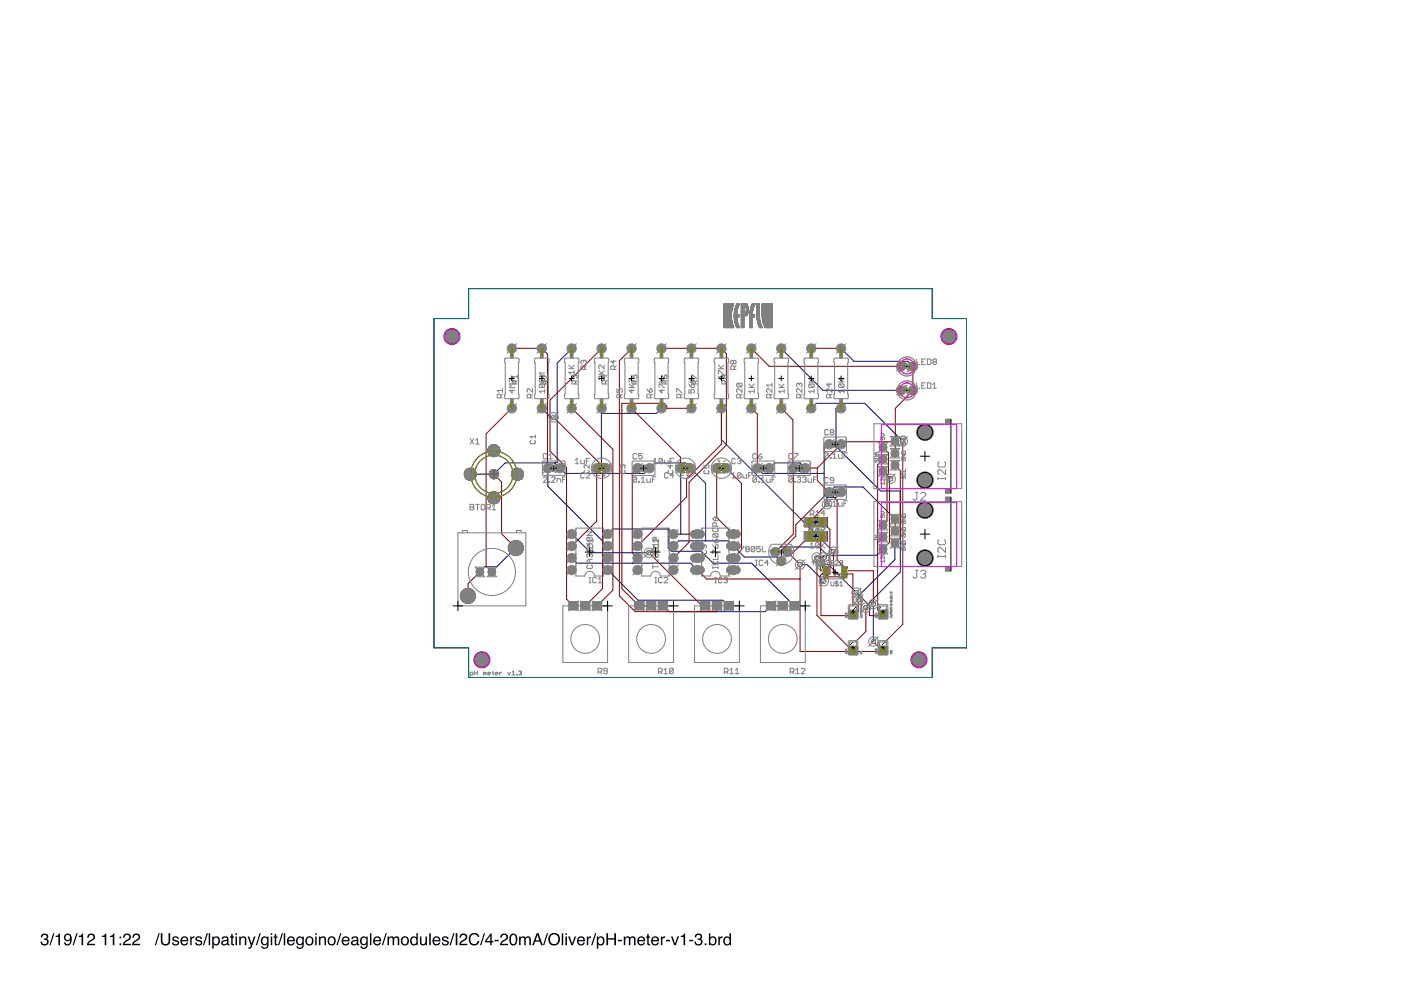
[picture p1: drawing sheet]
<svg xmlns="http://www.w3.org/2000/svg" width="297mm" height="210mm" viewBox="0 0 297 210" stroke-linecap="round" stroke-linejoin="round" font-family="sans-serif">
<path d="M8.9 198.1a.72 .72 0 0 1 1-.1 .72 .72 0 0 1 .1 1l-.1 .1a.8 .8 0 0 1 .2 1.2 .8 .8 0 0 1-1.2 .1l-.3-.8h.3a.51 .51 0 0 0 .4 .7 .51 .51 0 0 0 .6-.5 .51 .51 0 0 0-.5-.5l-.1-.3a.45 .45 0 0 0 .6-.3 .45 .45 0 0 0-.3-.5 .45 .45 0 0 0-.6 .2v.3h-.3zM11.3 197.9h.2l-.8 2.5h-.2zM11.8 198.4l.5-.1 .2-.4h.2v2.5h-.3v-1.7h-.6zM13.8 198.2a.89 .89 0 0 1 1-.1 .89 .89 0 0 1 .4 1 1.04 1.04 0 0 1-1.3 1.3l-.3-.6h.3a.49 .49 0 0 0 .6 .4 .49 .49 0 0 0 .4-.6v-.3a.8 .8 0 0 1-1.2 .1 .8 .8 0 0 1 .1-1.2zM13.9 198.8a.52 .52 0 0 0 1 0 .52 .52 0 0 0-1 0zM16.2 197.9h.3l-.8 2.5h-.3zM16.7 198.4l.5-.1 .2-.4h.2v2.5h-.3v-1.7h-.6zM18.8 198.1a.81 .81 0 0 1 1.3 .2 .81 .81 0 0 1-.6 1.2l-.7 .6h1.3v.3h-1.7a1.39 1.39 0 0 1 1.1-1.3 .5 .5 0 0 0 .2-.6 .5 .5 0 0 0-.6-.3 .5 .5 0 0 0-.3 .6h-.3zM21.6 198.4l.5-.1 .2-.4h.2v2.5h-.3v-1.7h-.6zM23.3 198.4l.5-.1 .2-.4h.2v2.5h-.3v-1.7h-.6zM25.3 198.6h.4v.4h-.4zM25.3 200h.4v.4h-.4zM26.4 198.1a.81 .81 0 0 1 1.3 .2 .81 .81 0 0 1-.6 1.2l-.7 .6h1.3v.3h-1.7a1.39 1.39 0 0 1 1.1-1.3 .5 .5 0 0 0 .2-.6 .5 .5 0 0 0-.6-.3 .5 .5 0 0 0-.3 .6h-.3zM28.4 198.1a.81 .81 0 0 1 1.2 .2 .81 .81 0 0 1-.5 1.2l-.7 .6h1.3v.3h-1.7a1.39 1.39 0 0 1 1.1-1.3 .5 .5 0 0 0 .2-.6 .5 .5 0 0 0-.6-.3 .5 .5 0 0 0-.3 .6h-.3zM33.6 197.9h.3l-.8 2.5h-.3zM34.1 197.9h.3v1.5a.65 .65 0 0 0 .7 .8 .65 .65 0 0 0 .6-.8v-1.5h.4v1.4a1.01 1.01 0 0 1-1 1.2 1.01 1.01 0 0 1-1-1.2zM36.7 198.7a.74 .74 0 0 1 1.2 .4h-.3a.39 .39 0 0 0-.4-.3 .39 .39 0 0 0-.3 .3l.1 .2a.79 .79 0 0 1 1 .7 .8 .8 0 0 1-.9 .5 .8 .8 0 0 1-.6-.7h.3a.45 .45 0 0 0 .4 .4 .45 .45 0 0 0 .5-.4l-.1-.1a.93 .93 0 0 1-1.1-.8zM38.5 198.8a.85 .85 0 0 1 1-.2 .85 .85 0 0 1 .4 1h-1.3a.53 .53 0 0 0 .4 .6 .53 .53 0 0 0 .6-.4h.3a.9 .9 0 0 1-1.3 .6 .9 .9 0 0 1-.3-1.4zM38.7 198.9l-.1 .4h1l-.3-.5zM40.3 198.6h.3v.3l.3-.4h.3v.4a.5 .5 0 0 0-.6 .4v1.1h-.3zM41.6 198.7a.74 .74 0 0 1 1.2 .4h-.3a.39 .39 0 0 0-.4-.3 .39 .39 0 0 0-.3 .3l.1 .2a.79 .79 0 0 1 1 .7 .8 .8 0 0 1-.8 .5 .8 .8 0 0 1-.7-.7h.3a.45 .45 0 0 0 .4 .4 .45 .45 0 0 0 .5-.4l-.1-.1a.93 .93 0 0 1-1.1-.8zM43.8 197.9h.3l-.8 2.5h-.3zM44.2 197.9h.4v2.5h-.4zM45.5 198.9a.71 .71 0 0 0-.2 .8 .71 .71 0 0 0 .7 .5 .72 .72 0 0 0 .3-.9 .72 .72 0 0 0-.7-.5zM45 198.6h.3v.2a.75 .75 0 0 1 .9-.2 .75 .75 0 0 1 .4 .8 .78 .78 0 0 1-.3 1 .78 .78 0 0 1-1-.2v.9h-.3zM47.3 199.8a.44 .44 0 0 0 .5 .4 .44 .44 0 0 0 .3-.7zM47.1 198.8a.8 .8 0 0 1 1.3 .2v1.1l.2 .1v.2h-.3l-.2-.2a.63 .63 0 0 1-.9 .2 .63 .63 0 0 1 0-1l.9-.2a.42 .42 0 0 0-.4-.5 .42 .42 0 0 0-.4 .4h-.3zM49 198h.3v.6h.3v.2h-.3v1.2l.3 .2v.2a.44 .44 0 0 1-.6-.4v-1.2h-.2v-.2h.2zM49.9 198.6h.4v1.8h-.4zM49.9 197.9h.4v.3h-.4zM50.7 198.6h.3v.2a.66 .66 0 0 1 .8-.3 .66 .66 0 0 1 .4 .7v1.2h-.3v-1.2a.46 .46 0 0 0-.5-.4 .46 .46 0 0 0-.4 .6v1h-.3zM52.5 198.6h.3l.5 1.5 .5-1.5h.4l-.8 2a.61 .61 0 0 1-.7 .5v-.2h.3l.2-.4zM55 197.9h.3l-.8 2.5h-.3zM55.5 198.8l.6-.3 .5 .3v-.2h.3v1.7a.81 .81 0 0 1-.6 .9 .81 .81 0 0 1-.9-.6h.3a.53 .53 0 0 0 .7 .3 .53 .53 0 0 0 .2-.8 .8 .8 0 0 1-1 .2 .8 .8 0 0 1-.3-1.1zM55.8 198.9a.65 .65 0 0 0-.2 .9 .65 .65 0 0 0 .9 .2 .64 .64 0 0 0 .1-.8 .64 .64 0 0 0-.8-.3zM57.4 198.6h.3v1.8h-.3zM57.4 197.9h.3v.3h-.3zM58.2 198h.4v.6h.3v.2h-.3v1.2l.3 .2v.2a.44 .44 0 0 1-.7-.4v-1.2h-.2v-.2h.2zM59.7 197.9h.3l-.8 2.5h-.3zM60.2 197.9h.3v2.5h-.3zM61.1 198.8a.85 .85 0 0 1 1-.2 .85 .85 0 0 1 .4 1h-1.3a.53 .53 0 0 0 .4 .6 .53 .53 0 0 0 .6-.4h.3a.9 .9 0 0 1-1.3 .6 .9 .9 0 0 1-.3-1.4zM61.3 198.9l-.1 .4h1l-.3-.5zM63 198.8l.6-.3 .5 .3v-.2h.3v1.7a.81 .81 0 0 1-.6 .9 .81 .81 0 0 1-1-.6h.4a.53 .53 0 0 0 .7 .3 .53 .53 0 0 0 .2-.8 .8 .8 0 0 1-1.1 .2 .8 .8 0 0 1-.2-1.1zM63.3 198.9a.65 .65 0 0 0-.2 .9 .65 .65 0 0 0 .8 .2 .64 .64 0 0 0 .2-.8 .64 .64 0 0 0-.8-.3zM65.3 198.9a.66 .66 0 0 0-.2 .9 .66 .66 0 0 0 .9 .2 .67 .67 0 0 0 .1-.9 .67 .67 0 0 0-.8-.2zM65 198.8a.92 .92 0 0 1 1.2 .1 .92 .92 0 0 1 0 1.2 .92 .92 0 0 1-1.2 .1l-.3-.7zM66.8 198.6h.3v1.8h-.3zM66.8 197.9h.3v.3h-.3zM67.6 198.6h.3v.2a.66 .66 0 0 1 .8-.3 .66 .66 0 0 1 .4 .7v1.2h-.3v-1.2a.46 .46 0 0 0-.5-.4 .46 .46 0 0 0-.4 .6v1h-.3zM70 198.9a.66 .66 0 0 0-.2 .9 .66 .66 0 0 0 .9 .2 .67 .67 0 0 0 .1-.9 .67 .67 0 0 0-.8-.2zM69.7 198.8a.92 .92 0 0 1 1.2 .1 .92 .92 0 0 1 0 1.2 .92 .92 0 0 1-1.2 .1l-.2-.7zM72.1 197.9h.3l-.8 2.5h-.3zM72.7 198.8a.85 .85 0 0 1 1-.2 .85 .85 0 0 1 .4 1h-1.3a.53 .53 0 0 0 .4 .6 .53 .53 0 0 0 .6-.4h.3a.9 .9 0 0 1-1.3 .6 .9 .9 0 0 1-.3-1.4zM72.9 198.9l-.1 .4h1l-.3-.5zM74.8 199.8a.44 .44 0 0 0 .5 .4 .44 .44 0 0 0 .3-.7zM74.6 198.8a.8 .8 0 0 1 1.4 .2v1.1l.2 .1v.2h-.4l-.1-.2a.63 .63 0 0 1-1 .2 .63 .63 0 0 1 0-1l.9-.2a.42 .42 0 0 0-.3-.5 .42 .42 0 0 0-.5 .4h-.3zM76.6 198.8l.5-.3 .6 .3v-.2h.3v1.7a.81 .81 0 0 1-.6 .9 .81 .81 0 0 1-1-.6h.3a.53 .53 0 0 0 .7 .3 .53 .53 0 0 0 .3-.8 .8 .8 0 0 1-1.1 .2 .8 .8 0 0 1-.2-1.1zM76.8 198.9a.65 .65 0 0 0-.2 .9 .65 .65 0 0 0 .9 .2 .64 .64 0 0 0 .2-.8 .64 .64 0 0 0-.9-.3zM78.4 197.9h.3v2.5h-.3zM79.4 198.8a.85 .85 0 0 1 1-.2 .85 .85 0 0 1 .4 1h-1.4a.53 .53 0 0 0 .4 .6 .53 .53 0 0 0 .7-.4h.3a.9 .9 0 0 1-1.3 .6 .9 .9 0 0 1-.3-1.4zM79.6 198.9l-.1 .4h1l-.4-.5zM81.8 197.9h.2l-.8 2.5h-.2zM82.2 198.6h.3v.2a.6 .6 0 0 1 1 0 .62 .62 0 0 1 .7-.3 .62 .62 0 0 1 .4 .7v1.2h-.3v-1.3a.4 .4 0 0 0-.5-.3 .4 .4 0 0 0-.2 .5v1.1h-.4v-1.2a.42 .42 0 0 0-.5-.4 .42 .42 0 0 0-.2 .6v1h-.3zM85.5 198.9a.66 .66 0 0 0-.2 .9 .66 .66 0 0 0 1 .2 .67 .67 0 0 0 .1-.9 .67 .67 0 0 0-.9-.2zM85.2 198.8a.92 .92 0 0 1 1.3 .1 .92 .92 0 0 1 0 1.2 .92 .92 0 0 1-1.3 .1l-.2-.7zM87.4 199a.64 .64 0 0 0-.1 .8 .64 .64 0 0 0 .9 .2 .64 .64 0 0 0 .1-.9 .64 .64 0 0 0-.9-.1zM87.3 198.7l.6-.2 .4 .3v-.9h.3v2.5h-.3v-.3a.8 .8 0 0 1-1.1 .2 .8 .8 0 0 1-.2-1zM89 198.6h.3v1.2a.47 .47 0 0 0 .7 .4 .47 .47 0 0 0 .2-.7v-.9h.3v1.8h-.3v-.3a.64 .64 0 0 1-.7 .3 .64 .64 0 0 1-.5-.6zM91 197.9h.3v2.5h-.3zM91.9 198.8a.85 .85 0 0 1 1.1-.2 .85 .85 0 0 1 .4 1h-1.4a.53 .53 0 0 0 .4 .6 .53 .53 0 0 0 .6-.4h.3a.9 .9 0 0 1-1.2 .6 .9 .9 0 0 1-.3-1.4zM92.2 198.9l-.2 .4h1.1l-.4-.5zM93.9 198.7a.74 .74 0 0 1 1.2 .4h-.3a.39 .39 0 0 0-.4-.3 .39 .39 0 0 0-.4 .3l.2 .2a.79 .79 0 0 1 .9 .7 .8 .8 0 0 1-.8 .5 .8 .8 0 0 1-.7-.7h.3a.45 .45 0 0 0 .5 .4 .45 .45 0 0 0 .4-.4v-.1a.93 .93 0 0 1-1.1-.8zM96.1 197.9h.3l-.8 2.5h-.3zM96.6 197.9h.4v2.5h-.4zM97.7 198.1a.81 .81 0 0 1 1.3 .2 .81 .81 0 0 1-.6 1.2l-.7 .6h1.4v.3h-1.7a1.39 1.39 0 0 1 1.1-1.3 .5 .5 0 0 0 .2-.6 .5 .5 0 0 0-.6-.3 .5 .5 0 0 0-.4 .6h-.3zM99.7 198.2a1.1 1.1 0 0 1 1.1-.4 1.1 1.1 0 0 1 .8 .8h-.3a.82 .82 0 0 0-1.1-.5 .82 .82 0 0 0-.5 1.1 .8 .8 0 0 0 .7 .9 .8 .8 0 0 0 .9-.6h.3a1.17 1.17 0 0 1-1.4 .9 1.17 1.17 0 0 1-.8-1.6zM102.6 197.9h.2l-.8 2.5h-.2zM103.9 198.4l-.8 1.1h.8zM104 197.9h.2v1.6h.4v.3h-.4v.6h-.3v-.6h-1.1v-.3zM104.9 199.3h.8v.3h-.8zM106.4 198.1a.81 .81 0 0 1 1.2 .2 .81 .81 0 0 1-.5 1.2l-.7 .6h1.3v.3h-1.7a1.39 1.39 0 0 1 1.1-1.3 .5 .5 0 0 0 .2-.6 .5 .5 0 0 0-.6-.3 .5 .5 0 0 0-.3 .6h-.3zM108.4 198.1a.91 .91 0 0 1 1 .1 .91 .91 0 0 1 .3 1 .9 .9 0 0 1-.4 1.1 .9 .9 0 0 1-1.1-.2 1.91 1.91 0 0 1 .2-2zM108.5 198.3a1.65 1.65 0 0 0 .1 1.9h.2a1.25 1.25 0 0 0 .2-2zM110.1 198.6h.3v.2a.6 .6 0 0 1 1 0 .62 .62 0 0 1 .7-.3 .62 .62 0 0 1 .4 .7v1.2h-.3v-1.3a.4 .4 0 0 0-.5-.3 .4 .4 0 0 0-.2 .5v1.1h-.4v-1.2a.42 .42 0 0 0-.5-.4 .42 .42 0 0 0-.2 .6v1h-.3zM114 198.2l-.4 1.2h.7zM113.8 197.9h.4l.9 2.5h-.4l-.2-.8h-1l-.3 .8h-.4zM115.9 197.9h.3l-.8 2.5h-.3zM116.7 198.1a1.29 1.29 0 0 1 1.8 .2 1.29 1.29 0 0 1-.3 1.8 1.29 1.29 0 0 1-1.8-.2l-.1-1.1zM116.9 198.4a1.02 1.02 0 0 0-.2 1.3 1.02 1.02 0 0 0 1.3 .3 1.01 1.01 0 0 0 .3-1.4 1.01 1.01 0 0 0-1.4-.2zM119.1 197.9h.3v2.5h-.3zM119.9 198.6h.3v1.8h-.3zM119.9 197.9h.3v.3h-.3zM120.5 198.6h.3l.5 1.5 .5-1.5h.4l-.7 1.8h-.4zM122.6 198.8a.85 .85 0 0 1 1-.2 .85 .85 0 0 1 .4 1h-1.3a.53 .53 0 0 0 .4 .6 .53 .53 0 0 0 .6-.4h.3a.9 .9 0 0 1-1.3 .6 .9 .9 0 0 1-.3-1.4zM122.8 198.9l-.1 .4h1l-.3-.5zM124.4 198.6h.3v.3l.3-.4h.3v.4a.5 .5 0 0 0-.6 .4v1.1h-.3zM126.2 197.9h.2l-.8 2.5h-.3zM127 198.9a.71 .71 0 0 0-.2 .8 .71 .71 0 0 0 .7 .5 .72 .72 0 0 0 .4-.9 .72 .72 0 0 0-.8-.5zM126.5 198.6h.3v.2a.75 .75 0 0 1 1-.2 .75 .75 0 0 1 .4 .8 .78 .78 0 0 1-.4 1 .78 .78 0 0 1-1-.2v.9h-.3zM128.6 197.9h.3v1h1.3v-1h.4v2.5h-.4v-1.2h-1.3v1.2h-.3zM131 199.3h.9v.3h-.9zM132.3 198.6h.3v.2a.6 .6 0 0 1 1 0 .62 .62 0 0 1 .7-.3 .62 .62 0 0 1 .4 .7v1.2h-.3v-1.3a.4 .4 0 0 0-.5-.3 .4 .4 0 0 0-.2 .5v1.1h-.4v-1.2a.42 .42 0 0 0-.5-.4 .42 .42 0 0 0-.2 .6v1h-.3zM135.3 198.8a.85 .85 0 0 1 1.1-.2 .85 .85 0 0 1 .4 1h-1.4a.53 .53 0 0 0 .4 .6 .53 .53 0 0 0 .7-.4h.3a.9 .9 0 0 1-1.3 .6 .9 .9 0 0 1-.3-1.4zM135.6 198.9l-.2 .4h1.1l-.4-.5zM137.2 198h.3v.6h.3v.2h-.3v1.2l.3 .2v.2a.44 .44 0 0 1-.6-.4v-1.2h-.2v-.2h.2zM138.3 198.8a.85 .85 0 0 1 1-.2 .85 .85 0 0 1 .4 1h-1.3a.53 .53 0 0 0 .4 .6 .53 .53 0 0 0 .6-.4h.3a.9 .9 0 0 1-1.3 .6 .9 .9 0 0 1-.3-1.4zM138.5 198.9l-.1 .4h1l-.3-.5zM140.1 198.6h.3v.3l.3-.4h.3v.4a.5 .5 0 0 0-.6 .4v1.1h-.3zM141.2 199.3h.9v.3h-.9zM142.3 198.6h.3l.5 1.5 .5-1.5h.4l-.7 1.8h-.4zM144.3 198.4l.5-.1 .2-.4h.3v2.5h-.4v-1.7h-.6zM146.1 199.3h.9v.3h-.9zM147.6 198.1a.72 .72 0 0 1 1-.1 .72 .72 0 0 1 .1 1l-.2 .1a.8 .8 0 0 1 .3 1.2 .8 .8 0 0 1-1.2 .1l-.4-.8h.4a.51 .51 0 0 0 .4 .7 .51 .51 0 0 0 .6-.5 .51 .51 0 0 0-.6-.5v-.3a.45 .45 0 0 0 .5-.3 .45 .45 0 0 0-.3-.5 .45 .45 0 0 0-.5 .2l-.1 .3h-.3zM149.4 200h.4v.4h-.4zM150.3 197.9h.3v.9a.81 .81 0 0 1 1.1-.1 .81 .81 0 0 1 .2 1 .73 .73 0 0 1-.5 .7 .73 .73 0 0 1-.8-.2v.2h-.3zM150.7 198.9a.64 .64 0 0 0-.1 .9 .64 .64 0 0 0 .9 .2 .65 .65 0 0 0 .1-.9 .65 .65 0 0 0-.9-.2zM152.3 198.6h.3v.3l.3-.4h.3v.4a.5 .5 0 0 0-.6 .4v1.1h-.3zM153.8 199a.64 .64 0 0 0-.1 .8 .64 .64 0 0 0 .8 .2 .64 .64 0 0 0 .2-.9 .64 .64 0 0 0-.9-.1zM153.7 198.7l.6-.2 .4 .3v-.9h.3v2.5h-.3v-.3a.8 .8 0 0 1-1.1 .2 .8 .8 0 0 1-.2-1z" fill-rule="evenodd" fill="#000"/>
<g fill="#808080" stroke="#808080" stroke-width=".21">
<circle cx="95.8" cy="71.4" r="1.69"/>
<circle cx="102.2" cy="139.9" r="1.69"/>
<circle cx="194.8" cy="139.9" r="1.69"/>
<circle cx="201.2" cy="71.4" r="1.69"/>
<circle cx="128.6" cy="99.3" r=".76"/>
<circle cx="128.8" cy="120.9" r=".76"/>
<circle cx="128.8" cy="118.3" r=".76"/>
<circle cx="121.2" cy="118.3" r=".76"/>
<circle cx="121.2" cy="120.9" r=".76"/>
<circle cx="128.8" cy="115.8" r=".76"/>
<circle cx="128.8" cy="113.2" r=".76"/>
<circle cx="121.2" cy="115.8" r=".76"/>
<circle cx="121.2" cy="113.2" r=".76"/>
<circle cx="142.8" cy="120.9" r=".76"/>
<circle cx="142.8" cy="118.3" r=".76"/>
<circle cx="135.2" cy="118.3" r=".76"/>
<circle cx="135.2" cy="120.9" r=".76"/>
<circle cx="142.8" cy="115.8" r=".76"/>
<circle cx="142.8" cy="113.2" r=".76"/>
<circle cx="135.2" cy="115.8" r=".76"/>
<circle cx="135.2" cy="113.2" r=".76"/>
<circle cx="151.9" cy="99.3" r=".76"/>
<circle cx="146.3" cy="99.3" r=".76"/>
<circle cx="189.8" cy="96.1" r=".8"/>
<circle cx="187.2" cy="97.4" r=".8"/>
<circle cx="189.8" cy="98.6" r=".8"/>
<circle cx="187.2" cy="94.8" r=".8"/>
<circle cx="187.2" cy="99.9" r=".8"/>
<circle cx="189.8" cy="93.6" r=".8"/>
<circle cx="196.1" cy="101.8" r="1.74"/>
<circle cx="196.1" cy="91.7" r="1.74"/>
<circle cx="189.8" cy="112.6" r=".8"/>
<circle cx="187.2" cy="113.9" r=".8"/>
<circle cx="189.8" cy="115.1" r=".8"/>
<circle cx="187.2" cy="111.3" r=".8"/>
<circle cx="187.2" cy="116.4" r=".8"/>
<circle cx="189.8" cy="110.1" r=".8"/>
<circle cx="196.1" cy="118.3" r="1.74"/>
<circle cx="196.1" cy="108.2" r="1.74"/>
<circle cx="104.7" cy="100.5" r=".99"/>
<circle cx="99.7" cy="100.5" r="1.29"/>
<circle cx="104.7" cy="95.5" r="1.29"/>
<circle cx="109.7" cy="100.5" r="1.29"/>
<circle cx="104.7" cy="105.5" r="1.29"/>
<circle cx="104.3" cy="121.3" r=".8"/>
<circle cx="101.7" cy="121.3" r=".8"/>
<circle cx="99.2" cy="126.3" r="1.61"/>
<circle cx="109.4" cy="116.2" r="1.61"/>
<circle cx="174.7" cy="123.2" r=".44"/>
<circle cx="169.6" cy="119.7" r=".44"/>
<circle cx="175.3" cy="106.9" r=".44"/>
<circle cx="117.4" cy="88.5" r=".44"/>
<circle cx="137.6" cy="117.2" r=".44"/>
<circle cx="176.7" cy="117" r=".44"/>
<circle cx="188.8" cy="101.5" r=".44"/>
<circle cx="181.6" cy="125.6" r=".44"/>
<circle cx="174" cy="119.7" r=".44"/>
<circle cx="182" cy="127.2" r=".44"/>
<circle cx="185.2" cy="128.1" r=".44"/>
<circle cx="185.2" cy="136" r=".44"/>
<circle cx="174.7" cy="118.2" r=".44"/>
<circle cx="173.1" cy="118.2" r=".44"/>
<circle cx="191.4" cy="93.6" r=".44"/>
<circle cx="183.6" cy="128.8" r=".44"/>
</g>
<g fill="#808080" stroke="#808080" stroke-width=".21">
<path d="M154.2 120.4l.5-.3h1.6a.77 .77 0 0 1 .6 .8 .77 .77 0 0 1-.6 .7h-1.6a.76 .76 0 0 1-.5-1.2z"/>
<path d="M154.2 117.9l.5-.3h1.6a.77 .77 0 0 1 .6 .7 .77 .77 0 0 1-.6 .8h-1.6a.76 .76 0 0 1-.5-1.2z"/>
<path d="M146.6 117.9l.5-.3h1.5a.77 .77 0 0 1 .7 .7 .77 .77 0 0 1-.7 .8h-1.5a.76 .76 0 0 1-.5-1.2z"/>
<path d="M146.6 120.4l.5-.3h1.5a.77 .77 0 0 1 .7 .8 .77 .77 0 0 1-.7 .7h-1.5a.76 .76 0 0 1-.5-1.2z"/>
<path d="M154.2 115.3l.5-.3h1.6a.77 .77 0 0 1 .6 .8 .77 .77 0 0 1-.6 .7h-1.6a.76 .76 0 0 1-.5-1.2z"/>
<path d="M154.2 112.8l.5-.3h1.6a.77 .77 0 0 1 .6 .7 .77 .77 0 0 1-.6 .8h-1.6a.76 .76 0 0 1-.5-1.2z"/>
<path d="M146.6 115.3l.5-.3h1.5a.77 .77 0 0 1 .7 .8 .77 .77 0 0 1-.7 .7h-1.5a.76 .76 0 0 1-.5-1.2z"/>
<path d="M146.6 112.8l.5-.3h1.5a.77 .77 0 0 1 .7 .7 .77 .77 0 0 1-.7 .8h-1.5a.76 .76 0 0 1-.5-1.2z"/>
<path d="M125.7 127.6h1.7v1.7h-1.7z"/>
<path d="M123.2 127.6h1.7v1.7h-1.7z"/>
<path d="M120.7 127.6h1.7v1.7h-1.7z"/>
<path d="M139.7 127.6h1.7v1.7h-1.7z"/>
<path d="M137.2 127.6h1.7v1.7h-1.7z"/>
<path d="M134.7 127.6h1.7v1.7h-1.7z"/>
<path d="M153.7 127.6h1.7v1.7h-1.7z"/>
<path d="M151.2 127.6h1.7v1.7h-1.7z"/>
<path d="M148.7 127.6h1.6v1.7h-1.6z"/>
<path d="M167.6 127.6h1.7v1.7h-1.7z"/>
<path d="M165.1 127.6h1.7v1.7h-1.7z"/>
<path d="M162.6 127.6h1.7v1.7h-1.7z"/>
<circle cx="108.5" cy="86.6" r=".83"/>
<circle cx="108.5" cy="73.9" r=".83"/>
<circle cx="114.9" cy="86.6" r=".83"/>
<circle cx="114.9" cy="73.9" r=".83"/>
<circle cx="121.2" cy="73.9" r=".83"/>
<circle cx="121.2" cy="86.6" r=".83"/>
<circle cx="127.6" cy="73.9" r=".83"/>
<circle cx="127.6" cy="86.6" r=".83"/>
<circle cx="133.9" cy="86.6" r=".83"/>
<circle cx="133.9" cy="73.9" r=".83"/>
<circle cx="140.3" cy="86.6" r=".83"/>
<circle cx="140.3" cy="73.9" r=".83"/>
<circle cx="146.6" cy="86.6" r=".83"/>
<circle cx="146.6" cy="73.9" r=".83"/>
<circle cx="153" cy="73.9" r=".83"/>
<circle cx="153" cy="86.6" r=".83"/>
<circle cx="116.1" cy="99.3" r=".83"/>
<circle cx="118.7" cy="99.3" r=".83"/>
<circle cx="126.5" cy="99.3" r=".83"/>
<circle cx="154" cy="99.3" r=".83"/>
<circle cx="144.3" cy="99.3" r=".83"/>
<circle cx="135.2" cy="99.3" r=".83"/>
<circle cx="137.7" cy="99.3" r=".83"/>
<circle cx="166.9" cy="117.1" r=".83"/>
<circle cx="165.7" cy="119" r=".83"/>
<circle cx="164.4" cy="117.1" r=".83"/>
<circle cx="160.6" cy="99.3" r=".83"/>
<circle cx="163.1" cy="99.3" r=".83"/>
<circle cx="168.2" cy="99.3" r=".83"/>
<circle cx="170.7" cy="99.3" r=".83"/>
<circle cx="191" cy="77.7" r=".83"/>
<circle cx="193.6" cy="77.7" r=".83"/>
<circle cx="191" cy="82.8" r=".83"/>
<circle cx="193.6" cy="82.8" r=".83"/>
<circle cx="159.3" cy="86.6" r=".83"/>
<circle cx="159.3" cy="73.9" r=".83"/>
<circle cx="165.7" cy="86.6" r=".83"/>
<circle cx="165.7" cy="73.9" r=".83"/>
<circle cx="172" cy="86.6" r=".83"/>
<circle cx="172" cy="73.9" r=".83"/>
<circle cx="178.3" cy="86.6" r=".83"/>
<circle cx="178.3" cy="73.9" r=".83"/>
<circle cx="175.8" cy="94.2" r=".83"/>
<circle cx="178.3" cy="94.2" r=".83"/>
<circle cx="175.8" cy="104.4" r=".83"/>
<circle cx="178.3" cy="104.4" r=".83"/>
</g>
<g fill="none" stroke="#000080" stroke-width=".21">
<path d="M121.2 73.9l-3.1 3.1v21.1h-.5M165.7 73.9l8.8 8.9h16.5M178.3 73.9l2.8 2.7h11.4l1.1 1.1M114.9 86.6l1.9 1.9h.6M116.1 99.3l.1 3.8 12.6 12.6M117.6 98.1l2.2 2.3h16.8l2.2-2.3h6.4l4.4 4.4v12.2M117.6 98.1h-10.5l-2.4 2.4h-5M127.5 86.6v12.6l-1 .1M127.5 86.6h.1M140.2 86.6h.1M140.2 86.6l-1 1.1h-11.7M144.3 99.3h.1"/>
<path d="M144.3 99.3v13.9M153 86.6v6.6l23.7 23.8M160.6 99.3l1 1.1h13.1M160.6 99.3h.1M163.1 99.3l1.1-1.2h5.4l1.1 1.2M172 86.6l1.1-1.1h10.2l8.1 8.1M175.8 94.2h-1.1v10.7l.6 .6M178.3 86.6h-1.1v8.1l9.5 9.4h4.2v17.1l-7.3 7.3v.3M187.2 99.9l1.6 1.6M109.4 116.2l-4.1 4h-2.5l-1.1 1.1M121.2 118.3l1.1 1.1h24.1l1.5 1.5M121.2 113.2l4 4h12.4"/>
<path d="M128.8 115.7v.1M135.2 118.3l-1.2 1.1M141.7 112.2v4l.7 .7h6.3l2.5 2.5h8.1l9.2 9.1M141.7 112.2h-11.8l-1.1 1M141.7 112.2l1 1h5.2M142.8 115.7l1.1-1h10.5l3.4 3.4h7l.9 .9M142.8 115.7v.1M169.6 119.7h1.6l3.5 3.5M173.1 118.2h1.6M174 119.7h1.6l6 5.9M175.3 105.5v1.4M175.8 104.4l1.1-1.1h6.1l6.8 6.8"/>
<path d="M178.3 104.4l-1.1 1.1h-1.9M187.2 116.4l-1.3 1.3h-10.5l-1.7-1.7h-8.3l-1 1.1M189.7 115.1v3.5l-7.7 7.8v.8M189.7 115.1h.1M128.8 120.9l6.5 6.4h17.9l1.3 1.2M140.5 128.5l1.3 1.2h20.4l1.3-1.2M163.5 128.5h.1M185.2 128.1v7.9"/>
</g>
<circle cx="108.5" cy="86.6" r=".71" fill="#008000" stroke="#008000" stroke-width=".21"/>
<circle cx="108.5" cy="86.6" r=".4" fill="#fff" stroke="#000" stroke-width=".21"/>
<circle cx="108.5" cy="73.9" r=".71" fill="#008000" stroke="#008000" stroke-width=".21"/>
<circle cx="108.5" cy="73.9" r=".4" fill="#fff" stroke="#000" stroke-width=".21"/>
<circle cx="114.9" cy="86.6" r=".71" fill="#008000" stroke="#008000" stroke-width=".21"/>
<circle cx="114.9" cy="86.6" r=".4" fill="#fff" stroke="#000" stroke-width=".21"/>
<circle cx="114.9" cy="73.9" r=".71" fill="#008000" stroke="#008000" stroke-width=".21"/>
<circle cx="114.9" cy="73.9" r=".4" fill="#fff" stroke="#000" stroke-width=".21"/>
<circle cx="121.2" cy="73.9" r=".71" fill="#008000" stroke="#008000" stroke-width=".21"/>
<circle cx="121.2" cy="73.9" r=".4" fill="#fff" stroke="#000" stroke-width=".21"/>
<circle cx="121.2" cy="86.6" r=".71" fill="#008000" stroke="#008000" stroke-width=".21"/>
<circle cx="121.2" cy="86.6" r=".4" fill="#fff" stroke="#000" stroke-width=".21"/>
<circle cx="127.6" cy="73.9" r=".71" fill="#008000" stroke="#008000" stroke-width=".21"/>
<circle cx="127.6" cy="73.9" r=".4" fill="#fff" stroke="#000" stroke-width=".21"/>
<circle cx="127.6" cy="86.6" r=".71" fill="#008000" stroke="#008000" stroke-width=".21"/>
<circle cx="127.6" cy="86.6" r=".4" fill="#fff" stroke="#000" stroke-width=".21"/>
<circle cx="133.9" cy="86.6" r=".71" fill="#008000" stroke="#008000" stroke-width=".21"/>
<circle cx="133.9" cy="86.6" r=".4" fill="#fff" stroke="#000" stroke-width=".21"/>
<circle cx="133.9" cy="73.9" r=".71" fill="#008000" stroke="#008000" stroke-width=".21"/>
<circle cx="133.9" cy="73.9" r=".4" fill="#fff" stroke="#000" stroke-width=".21"/>
<circle cx="140.3" cy="86.6" r=".71" fill="#008000" stroke="#008000" stroke-width=".21"/>
<circle cx="140.3" cy="86.6" r=".4" fill="#fff" stroke="#000" stroke-width=".21"/>
<circle cx="140.3" cy="73.9" r=".71" fill="#008000" stroke="#008000" stroke-width=".21"/>
<circle cx="140.3" cy="73.9" r=".4" fill="#fff" stroke="#000" stroke-width=".21"/>
<circle cx="146.6" cy="86.6" r=".71" fill="#008000" stroke="#008000" stroke-width=".21"/>
<circle cx="146.6" cy="86.6" r=".4" fill="#fff" stroke="#000" stroke-width=".21"/>
<circle cx="146.6" cy="73.9" r=".71" fill="#008000" stroke="#008000" stroke-width=".21"/>
<circle cx="146.6" cy="73.9" r=".4" fill="#fff" stroke="#000" stroke-width=".21"/>
<circle cx="153" cy="73.9" r=".71" fill="#008000" stroke="#008000" stroke-width=".21"/>
<circle cx="153" cy="73.9" r=".4" fill="#fff" stroke="#000" stroke-width=".21"/>
<circle cx="153" cy="86.6" r=".71" fill="#008000" stroke="#008000" stroke-width=".21"/>
<circle cx="153" cy="86.6" r=".4" fill="#fff" stroke="#000" stroke-width=".21"/>
<circle cx="116.1" cy="99.3" r=".71" fill="#008000" stroke="#008000" stroke-width=".21"/>
<circle cx="116.1" cy="99.3" r=".4" fill="#fff" stroke="#000" stroke-width=".21"/>
<circle cx="118.7" cy="99.3" r=".71" fill="#008000" stroke="#008000" stroke-width=".21"/>
<circle cx="118.7" cy="99.3" r=".4" fill="#fff" stroke="#000" stroke-width=".21"/>
<circle cx="126.5" cy="99.3" r=".71" fill="#008000" stroke="#008000" stroke-width=".21"/>
<circle cx="126.5" cy="99.3" r=".4" fill="#fff" stroke="#000" stroke-width=".21"/>
<circle cx="128.6" cy="99.3" r=".66" fill="#008000" stroke="#008000" stroke-width=".21"/>
<circle cx="128.6" cy="99.3" r=".4" fill="#fff" stroke="#000" stroke-width=".21"/>
<circle cx="128.8" cy="120.9" r=".66" fill="#008000" stroke="#008000" stroke-width=".21"/>
<circle cx="128.8" cy="120.9" r=".4" fill="#fff" stroke="#000" stroke-width=".21"/>
<circle cx="128.8" cy="118.3" r=".66" fill="#008000" stroke="#008000" stroke-width=".21"/>
<circle cx="128.8" cy="118.3" r=".4" fill="#fff" stroke="#000" stroke-width=".21"/>
<circle cx="121.2" cy="118.3" r=".66" fill="#008000" stroke="#008000" stroke-width=".21"/>
<circle cx="121.2" cy="118.3" r=".4" fill="#fff" stroke="#000" stroke-width=".21"/>
<circle cx="121.2" cy="120.9" r=".66" fill="#008000" stroke="#008000" stroke-width=".21"/>
<circle cx="121.2" cy="120.9" r=".4" fill="#fff" stroke="#000" stroke-width=".21"/>
<circle cx="128.8" cy="115.8" r=".66" fill="#008000" stroke="#008000" stroke-width=".21"/>
<circle cx="128.8" cy="115.8" r=".4" fill="#fff" stroke="#000" stroke-width=".21"/>
<circle cx="128.8" cy="113.2" r=".66" fill="#008000" stroke="#008000" stroke-width=".21"/>
<circle cx="128.8" cy="113.2" r=".4" fill="#fff" stroke="#000" stroke-width=".21"/>
<circle cx="121.2" cy="115.8" r=".66" fill="#008000" stroke="#008000" stroke-width=".21"/>
<circle cx="121.2" cy="115.8" r=".4" fill="#fff" stroke="#000" stroke-width=".21"/>
<circle cx="121.2" cy="113.2" r=".66" fill="#008000" stroke="#008000" stroke-width=".21"/>
<circle cx="121.2" cy="113.2" r=".4" fill="#fff" stroke="#000" stroke-width=".21"/>
<circle cx="142.8" cy="120.9" r=".66" fill="#008000" stroke="#008000" stroke-width=".21"/>
<circle cx="142.8" cy="120.9" r=".4" fill="#fff" stroke="#000" stroke-width=".21"/>
<circle cx="142.8" cy="118.3" r=".66" fill="#008000" stroke="#008000" stroke-width=".21"/>
<circle cx="142.8" cy="118.3" r=".4" fill="#fff" stroke="#000" stroke-width=".21"/>
<circle cx="135.2" cy="118.3" r=".66" fill="#008000" stroke="#008000" stroke-width=".21"/>
<circle cx="135.2" cy="118.3" r=".4" fill="#fff" stroke="#000" stroke-width=".21"/>
<circle cx="135.2" cy="120.9" r=".66" fill="#008000" stroke="#008000" stroke-width=".21"/>
<circle cx="135.2" cy="120.9" r=".4" fill="#fff" stroke="#000" stroke-width=".21"/>
<circle cx="142.8" cy="115.8" r=".66" fill="#008000" stroke="#008000" stroke-width=".21"/>
<circle cx="142.8" cy="115.8" r=".4" fill="#fff" stroke="#000" stroke-width=".21"/>
<circle cx="142.8" cy="113.2" r=".66" fill="#008000" stroke="#008000" stroke-width=".21"/>
<circle cx="142.8" cy="113.2" r=".4" fill="#fff" stroke="#000" stroke-width=".21"/>
<circle cx="135.2" cy="115.8" r=".66" fill="#008000" stroke="#008000" stroke-width=".21"/>
<circle cx="135.2" cy="115.8" r=".4" fill="#fff" stroke="#000" stroke-width=".21"/>
<circle cx="135.2" cy="113.2" r=".66" fill="#008000" stroke="#008000" stroke-width=".21"/>
<circle cx="135.2" cy="113.2" r=".4" fill="#fff" stroke="#000" stroke-width=".21"/>
<path d="M154.8 120.9h1.3" fill="none" stroke="#008000" stroke-width="1.3"/>
<circle cx="155.5" cy="120.9" r=".4" fill="#fff" stroke="#000" stroke-width=".21"/>
<path d="M154.8 118.3h1.3" fill="none" stroke="#008000" stroke-width="1.3"/>
<circle cx="155.5" cy="118.3" r=".4" fill="#fff" stroke="#000" stroke-width=".21"/>
<path d="M147.2 118.3h1.3" fill="none" stroke="#008000" stroke-width="1.3"/>
<circle cx="147.9" cy="118.3" r=".4" fill="#fff" stroke="#000" stroke-width=".21"/>
<path d="M147.2 120.9h1.3" fill="none" stroke="#008000" stroke-width="1.3"/>
<circle cx="147.9" cy="120.9" r=".4" fill="#fff" stroke="#000" stroke-width=".21"/>
<path d="M154.8 115.8h1.3" fill="none" stroke="#008000" stroke-width="1.3"/>
<circle cx="155.5" cy="115.8" r=".4" fill="#fff" stroke="#000" stroke-width=".21"/>
<path d="M154.8 113.2h1.3" fill="none" stroke="#008000" stroke-width="1.3"/>
<circle cx="155.5" cy="113.2" r=".4" fill="#fff" stroke="#000" stroke-width=".21"/>
<path d="M147.2 115.8h1.3" fill="none" stroke="#008000" stroke-width="1.3"/>
<circle cx="147.9" cy="115.8" r=".4" fill="#fff" stroke="#000" stroke-width=".21"/>
<path d="M147.2 113.2h1.3" fill="none" stroke="#008000" stroke-width="1.3"/>
<circle cx="147.9" cy="113.2" r=".4" fill="#fff" stroke="#000" stroke-width=".21"/>
<circle cx="154" cy="99.3" r=".71" fill="#008000" stroke="#008000" stroke-width=".21"/>
<circle cx="154" cy="99.3" r=".4" fill="#fff" stroke="#000" stroke-width=".21"/>
<circle cx="151.9" cy="99.3" r=".66" fill="#008000" stroke="#008000" stroke-width=".21"/>
<circle cx="151.9" cy="99.3" r=".4" fill="#fff" stroke="#000" stroke-width=".21"/>
<circle cx="144.3" cy="99.3" r=".71" fill="#008000" stroke="#008000" stroke-width=".21"/>
<circle cx="144.3" cy="99.3" r=".4" fill="#fff" stroke="#000" stroke-width=".21"/>
<circle cx="146.3" cy="99.3" r=".66" fill="#008000" stroke="#008000" stroke-width=".21"/>
<circle cx="146.3" cy="99.3" r=".4" fill="#fff" stroke="#000" stroke-width=".21"/>
<circle cx="135.2" cy="99.3" r=".71" fill="#008000" stroke="#008000" stroke-width=".21"/>
<circle cx="135.2" cy="99.3" r=".4" fill="#fff" stroke="#000" stroke-width=".21"/>
<circle cx="137.7" cy="99.3" r=".71" fill="#008000" stroke="#008000" stroke-width=".21"/>
<circle cx="137.7" cy="99.3" r=".4" fill="#fff" stroke="#000" stroke-width=".21"/>
<circle cx="189.8" cy="96.1" r=".7" fill="#008000" stroke="#008000" stroke-width=".21"/>
<circle cx="189.8" cy="96.1" r=".44" fill="#fff" stroke="#000" stroke-width=".21"/>
<circle cx="187.2" cy="97.4" r=".7" fill="#008000" stroke="#008000" stroke-width=".21"/>
<circle cx="187.2" cy="97.4" r=".44" fill="#fff" stroke="#000" stroke-width=".21"/>
<circle cx="189.8" cy="98.6" r=".7" fill="#008000" stroke="#008000" stroke-width=".21"/>
<circle cx="189.8" cy="98.6" r=".44" fill="#fff" stroke="#000" stroke-width=".21"/>
<circle cx="187.2" cy="94.8" r=".7" fill="#008000" stroke="#008000" stroke-width=".21"/>
<circle cx="187.2" cy="94.8" r=".44" fill="#fff" stroke="#000" stroke-width=".21"/>
<circle cx="187.2" cy="99.9" r=".7" fill="#008000" stroke="#008000" stroke-width=".21"/>
<circle cx="187.2" cy="99.9" r=".44" fill="#fff" stroke="#000" stroke-width=".21"/>
<circle cx="189.8" cy="93.6" r=".7" fill="#008000" stroke="#008000" stroke-width=".21"/>
<circle cx="189.8" cy="93.6" r=".44" fill="#fff" stroke="#000" stroke-width=".21"/>
<circle cx="189.8" cy="112.6" r=".7" fill="#008000" stroke="#008000" stroke-width=".21"/>
<circle cx="189.8" cy="112.6" r=".44" fill="#fff" stroke="#000" stroke-width=".21"/>
<circle cx="187.2" cy="113.9" r=".7" fill="#008000" stroke="#008000" stroke-width=".21"/>
<circle cx="187.2" cy="113.9" r=".44" fill="#fff" stroke="#000" stroke-width=".21"/>
<circle cx="189.8" cy="115.1" r=".7" fill="#008000" stroke="#008000" stroke-width=".21"/>
<circle cx="189.8" cy="115.1" r=".44" fill="#fff" stroke="#000" stroke-width=".21"/>
<circle cx="187.2" cy="111.3" r=".7" fill="#008000" stroke="#008000" stroke-width=".21"/>
<circle cx="187.2" cy="111.3" r=".44" fill="#fff" stroke="#000" stroke-width=".21"/>
<circle cx="187.2" cy="116.4" r=".7" fill="#008000" stroke="#008000" stroke-width=".21"/>
<circle cx="187.2" cy="116.4" r=".44" fill="#fff" stroke="#000" stroke-width=".21"/>
<circle cx="189.8" cy="110.1" r=".7" fill="#008000" stroke="#008000" stroke-width=".21"/>
<circle cx="189.8" cy="110.1" r=".44" fill="#fff" stroke="#000" stroke-width=".21"/>
<circle cx="166.9" cy="117.1" r=".71" fill="#008000" stroke="#008000" stroke-width=".21"/>
<circle cx="166.9" cy="117.1" r=".4" fill="#fff" stroke="#000" stroke-width=".21"/>
<circle cx="165.7" cy="119" r=".71" fill="#008000" stroke="#008000" stroke-width=".21"/>
<circle cx="165.7" cy="119" r=".4" fill="#fff" stroke="#000" stroke-width=".21"/>
<circle cx="164.4" cy="117.1" r=".71" fill="#008000" stroke="#008000" stroke-width=".21"/>
<circle cx="164.4" cy="117.1" r=".4" fill="#fff" stroke="#000" stroke-width=".21"/>
<circle cx="160.6" cy="99.3" r=".71" fill="#008000" stroke="#008000" stroke-width=".21"/>
<circle cx="160.6" cy="99.3" r=".4" fill="#fff" stroke="#000" stroke-width=".21"/>
<circle cx="163.1" cy="99.3" r=".71" fill="#008000" stroke="#008000" stroke-width=".21"/>
<circle cx="163.1" cy="99.3" r=".4" fill="#fff" stroke="#000" stroke-width=".21"/>
<circle cx="168.2" cy="99.3" r=".71" fill="#008000" stroke="#008000" stroke-width=".21"/>
<circle cx="168.2" cy="99.3" r=".4" fill="#fff" stroke="#000" stroke-width=".21"/>
<circle cx="170.7" cy="99.3" r=".71" fill="#008000" stroke="#008000" stroke-width=".21"/>
<circle cx="170.7" cy="99.3" r=".4" fill="#fff" stroke="#000" stroke-width=".21"/>
<circle cx="191" cy="77.7" r=".71" fill="#008000" stroke="#008000" stroke-width=".21"/>
<circle cx="191" cy="77.7" r=".4" fill="#fff" stroke="#000" stroke-width=".21"/>
<circle cx="193.6" cy="77.7" r=".71" fill="#008000" stroke="#008000" stroke-width=".21"/>
<circle cx="193.6" cy="77.7" r=".4" fill="#fff" stroke="#000" stroke-width=".21"/>
<circle cx="191" cy="82.8" r=".71" fill="#008000" stroke="#008000" stroke-width=".21"/>
<circle cx="191" cy="82.8" r=".4" fill="#fff" stroke="#000" stroke-width=".21"/>
<circle cx="193.6" cy="82.8" r=".71" fill="#008000" stroke="#008000" stroke-width=".21"/>
<circle cx="193.6" cy="82.8" r=".4" fill="#fff" stroke="#000" stroke-width=".21"/>
<circle cx="159.3" cy="86.6" r=".71" fill="#008000" stroke="#008000" stroke-width=".21"/>
<circle cx="159.3" cy="86.6" r=".4" fill="#fff" stroke="#000" stroke-width=".21"/>
<circle cx="159.3" cy="73.9" r=".71" fill="#008000" stroke="#008000" stroke-width=".21"/>
<circle cx="159.3" cy="73.9" r=".4" fill="#fff" stroke="#000" stroke-width=".21"/>
<circle cx="165.7" cy="86.6" r=".71" fill="#008000" stroke="#008000" stroke-width=".21"/>
<circle cx="165.7" cy="86.6" r=".4" fill="#fff" stroke="#000" stroke-width=".21"/>
<circle cx="165.7" cy="73.9" r=".71" fill="#008000" stroke="#008000" stroke-width=".21"/>
<circle cx="165.7" cy="73.9" r=".4" fill="#fff" stroke="#000" stroke-width=".21"/>
<circle cx="172" cy="86.6" r=".71" fill="#008000" stroke="#008000" stroke-width=".21"/>
<circle cx="172" cy="86.6" r=".4" fill="#fff" stroke="#000" stroke-width=".21"/>
<circle cx="172" cy="73.9" r=".71" fill="#008000" stroke="#008000" stroke-width=".21"/>
<circle cx="172" cy="73.9" r=".4" fill="#fff" stroke="#000" stroke-width=".21"/>
<circle cx="178.3" cy="86.6" r=".71" fill="#008000" stroke="#008000" stroke-width=".21"/>
<circle cx="178.3" cy="86.6" r=".4" fill="#fff" stroke="#000" stroke-width=".21"/>
<circle cx="178.3" cy="73.9" r=".71" fill="#008000" stroke="#008000" stroke-width=".21"/>
<circle cx="178.3" cy="73.9" r=".4" fill="#fff" stroke="#000" stroke-width=".21"/>
<circle cx="104.7" cy="100.5" r=".9" fill="#008000" stroke="#008000" stroke-width=".21"/>
<circle cx="104.7" cy="100.5" r=".59" fill="#fff" stroke="#000" stroke-width=".21"/>
<circle cx="99.7" cy="100.5" r="1.21" fill="#008000" stroke="#008000" stroke-width=".21"/>
<circle cx="99.7" cy="100.5" r=".8" fill="#fff" stroke="#000" stroke-width=".21"/>
<circle cx="104.7" cy="95.5" r="1.21" fill="#008000" stroke="#008000" stroke-width=".21"/>
<circle cx="104.7" cy="95.5" r=".8" fill="#fff" stroke="#000" stroke-width=".21"/>
<circle cx="109.7" cy="100.5" r="1.21" fill="#008000" stroke="#008000" stroke-width=".21"/>
<circle cx="109.7" cy="100.5" r=".8" fill="#fff" stroke="#000" stroke-width=".21"/>
<circle cx="104.7" cy="105.5" r="1.21" fill="#008000" stroke="#008000" stroke-width=".21"/>
<circle cx="104.7" cy="105.5" r=".8" fill="#fff" stroke="#000" stroke-width=".21"/>
<path d="M125.8 127.7h1.5v1.5h-1.5z" fill="#008000" stroke="#008000" stroke-width=".21"/>
<circle cx="126.6" cy="128.5" r=".51" fill="#fff" stroke="#000" stroke-width=".21"/>
<path d="M123.3 127.7h1.5v1.5h-1.5z" fill="#008000" stroke="#008000" stroke-width=".21"/>
<circle cx="124.1" cy="128.5" r=".51" fill="#fff" stroke="#000" stroke-width=".21"/>
<path d="M120.8 127.7h1.5v1.5h-1.5z" fill="#008000" stroke="#008000" stroke-width=".21"/>
<circle cx="121.6" cy="128.5" r=".51" fill="#fff" stroke="#000" stroke-width=".21"/>
<path d="M139.8 127.7h1.5v1.5h-1.5z" fill="#008000" stroke="#008000" stroke-width=".21"/>
<circle cx="140.5" cy="128.5" r=".51" fill="#fff" stroke="#000" stroke-width=".21"/>
<path d="M137.3 127.7h1.5v1.5h-1.5z" fill="#008000" stroke="#008000" stroke-width=".21"/>
<circle cx="138" cy="128.5" r=".51" fill="#fff" stroke="#000" stroke-width=".21"/>
<path d="M134.8 127.7h1.5v1.5h-1.5z" fill="#008000" stroke="#008000" stroke-width=".21"/>
<circle cx="135.6" cy="128.5" r=".51" fill="#fff" stroke="#000" stroke-width=".21"/>
<path d="M153.8 127.7h1.5v1.5h-1.5z" fill="#008000" stroke="#008000" stroke-width=".21"/>
<circle cx="154.5" cy="128.5" r=".51" fill="#fff" stroke="#000" stroke-width=".21"/>
<path d="M151.3 127.7h1.5v1.5h-1.5z" fill="#008000" stroke="#008000" stroke-width=".21"/>
<circle cx="152" cy="128.5" r=".51" fill="#fff" stroke="#000" stroke-width=".21"/>
<path d="M148.7 127.7h1.6v1.5h-1.6z" fill="#008000" stroke="#008000" stroke-width=".21"/>
<circle cx="149.5" cy="128.5" r=".51" fill="#fff" stroke="#000" stroke-width=".21"/>
<path d="M167.7 127.7h1.5v1.5h-1.5z" fill="#008000" stroke="#008000" stroke-width=".21"/>
<circle cx="168.5" cy="128.5" r=".51" fill="#fff" stroke="#000" stroke-width=".21"/>
<path d="M165.2 127.7h1.5v1.5h-1.5z" fill="#008000" stroke="#008000" stroke-width=".21"/>
<circle cx="166" cy="128.5" r=".51" fill="#fff" stroke="#000" stroke-width=".21"/>
<path d="M162.7 127.7h1.5v1.5h-1.5z" fill="#008000" stroke="#008000" stroke-width=".21"/>
<circle cx="163.5" cy="128.5" r=".51" fill="#fff" stroke="#000" stroke-width=".21"/>
<circle cx="104.3" cy="121.3" r=".7" fill="#008000" stroke="#008000" stroke-width=".21"/>
<circle cx="104.3" cy="121.3" r=".44" fill="#fff" stroke="#000" stroke-width=".21"/>
<circle cx="101.7" cy="121.3" r=".7" fill="#008000" stroke="#008000" stroke-width=".21"/>
<circle cx="101.7" cy="121.3" r=".44" fill="#fff" stroke="#000" stroke-width=".21"/>
<circle cx="99.2" cy="126.3" r="1.5" fill="#008000" stroke="#008000" stroke-width=".21"/>
<circle cx="99.2" cy="126.3" r=".99" fill="#fff" stroke="#000" stroke-width=".21"/>
<circle cx="109.4" cy="116.2" r="1.5" fill="#008000" stroke="#008000" stroke-width=".21"/>
<circle cx="109.4" cy="116.2" r=".99" fill="#fff" stroke="#000" stroke-width=".21"/>
<circle cx="175.8" cy="94.2" r=".71" fill="#008000" stroke="#008000" stroke-width=".21"/>
<circle cx="175.8" cy="94.2" r=".4" fill="#fff" stroke="#000" stroke-width=".21"/>
<circle cx="178.3" cy="94.2" r=".71" fill="#008000" stroke="#008000" stroke-width=".21"/>
<circle cx="178.3" cy="94.2" r=".4" fill="#fff" stroke="#000" stroke-width=".21"/>
<circle cx="175.8" cy="104.4" r=".71" fill="#008000" stroke="#008000" stroke-width=".21"/>
<circle cx="175.8" cy="104.4" r=".4" fill="#fff" stroke="#000" stroke-width=".21"/>
<circle cx="178.3" cy="104.4" r=".71" fill="#008000" stroke="#008000" stroke-width=".21"/>
<circle cx="178.3" cy="104.4" r=".4" fill="#fff" stroke="#000" stroke-width=".21"/>
<circle cx="174.7" cy="123.2" r=".36" fill="#008000" stroke="#008000" stroke-width=".21"/>
<circle cx="174.7" cy="123.2" r=".15" fill="#fff" stroke="#000" stroke-width=".21"/>
<circle cx="169.6" cy="119.7" r=".36" fill="#008000" stroke="#008000" stroke-width=".21"/>
<circle cx="169.6" cy="119.7" r=".15" fill="#fff" stroke="#000" stroke-width=".21"/>
<circle cx="175.3" cy="106.9" r=".36" fill="#008000" stroke="#008000" stroke-width=".21"/>
<circle cx="175.3" cy="106.9" r=".15" fill="#fff" stroke="#000" stroke-width=".21"/>
<circle cx="117.4" cy="88.5" r=".36" fill="#008000" stroke="#008000" stroke-width=".21"/>
<circle cx="117.4" cy="88.5" r=".15" fill="#fff" stroke="#000" stroke-width=".21"/>
<circle cx="137.6" cy="117.2" r=".36" fill="#008000" stroke="#008000" stroke-width=".21"/>
<circle cx="137.6" cy="117.2" r=".15" fill="#fff" stroke="#000" stroke-width=".21"/>
<circle cx="176.7" cy="117" r=".36" fill="#008000" stroke="#008000" stroke-width=".21"/>
<circle cx="176.7" cy="117" r=".15" fill="#fff" stroke="#000" stroke-width=".21"/>
<circle cx="188.8" cy="101.5" r=".36" fill="#008000" stroke="#008000" stroke-width=".21"/>
<circle cx="188.8" cy="101.5" r=".15" fill="#fff" stroke="#000" stroke-width=".21"/>
<circle cx="181.6" cy="125.6" r=".36" fill="#008000" stroke="#008000" stroke-width=".21"/>
<circle cx="181.6" cy="125.6" r=".15" fill="#fff" stroke="#000" stroke-width=".21"/>
<circle cx="174" cy="119.7" r=".36" fill="#008000" stroke="#008000" stroke-width=".21"/>
<circle cx="174" cy="119.7" r=".15" fill="#fff" stroke="#000" stroke-width=".21"/>
<circle cx="182" cy="127.2" r=".36" fill="#008000" stroke="#008000" stroke-width=".21"/>
<circle cx="182" cy="127.2" r=".15" fill="#fff" stroke="#000" stroke-width=".21"/>
<circle cx="185.2" cy="128.1" r=".36" fill="#008000" stroke="#008000" stroke-width=".21"/>
<circle cx="185.2" cy="128.1" r=".15" fill="#fff" stroke="#000" stroke-width=".21"/>
<circle cx="185.2" cy="136" r=".36" fill="#008000" stroke="#008000" stroke-width=".21"/>
<circle cx="185.2" cy="136" r=".15" fill="#fff" stroke="#000" stroke-width=".21"/>
<circle cx="174.7" cy="118.2" r=".36" fill="#008000" stroke="#008000" stroke-width=".21"/>
<circle cx="174.7" cy="118.2" r=".15" fill="#fff" stroke="#000" stroke-width=".21"/>
<circle cx="173.1" cy="118.2" r=".36" fill="#008000" stroke="#008000" stroke-width=".21"/>
<circle cx="173.1" cy="118.2" r=".15" fill="#fff" stroke="#000" stroke-width=".21"/>
<circle cx="191.4" cy="93.6" r=".36" fill="#008000" stroke="#008000" stroke-width=".21"/>
<circle cx="191.4" cy="93.6" r=".15" fill="#fff" stroke="#000" stroke-width=".21"/>
<circle cx="183.6" cy="128.8" r=".36" fill="#008000" stroke="#008000" stroke-width=".21"/>
<circle cx="183.6" cy="128.8" r=".15" fill="#fff" stroke="#000" stroke-width=".21"/>
<circle cx="108.5" cy="86.6" r=".66" fill="#008000" stroke="#008000" stroke-width=".21"/>
<circle cx="108.5" cy="86.6" r=".4" fill="#fff" stroke="#000" stroke-width=".21"/>
<circle cx="108.5" cy="73.9" r=".66" fill="#008000" stroke="#008000" stroke-width=".21"/>
<circle cx="108.5" cy="73.9" r=".4" fill="#fff" stroke="#000" stroke-width=".21"/>
<circle cx="114.9" cy="86.6" r=".66" fill="#008000" stroke="#008000" stroke-width=".21"/>
<circle cx="114.9" cy="86.6" r=".4" fill="#fff" stroke="#000" stroke-width=".21"/>
<circle cx="114.9" cy="73.9" r=".66" fill="#008000" stroke="#008000" stroke-width=".21"/>
<circle cx="114.9" cy="73.9" r=".4" fill="#fff" stroke="#000" stroke-width=".21"/>
<circle cx="121.2" cy="73.9" r=".66" fill="#008000" stroke="#008000" stroke-width=".21"/>
<circle cx="121.2" cy="73.9" r=".4" fill="#fff" stroke="#000" stroke-width=".21"/>
<circle cx="121.2" cy="86.6" r=".66" fill="#008000" stroke="#008000" stroke-width=".21"/>
<circle cx="121.2" cy="86.6" r=".4" fill="#fff" stroke="#000" stroke-width=".21"/>
<circle cx="127.6" cy="73.9" r=".66" fill="#008000" stroke="#008000" stroke-width=".21"/>
<circle cx="127.6" cy="73.9" r=".4" fill="#fff" stroke="#000" stroke-width=".21"/>
<circle cx="127.6" cy="86.6" r=".66" fill="#008000" stroke="#008000" stroke-width=".21"/>
<circle cx="127.6" cy="86.6" r=".4" fill="#fff" stroke="#000" stroke-width=".21"/>
<circle cx="133.9" cy="86.6" r=".66" fill="#008000" stroke="#008000" stroke-width=".21"/>
<circle cx="133.9" cy="86.6" r=".4" fill="#fff" stroke="#000" stroke-width=".21"/>
<circle cx="133.9" cy="73.9" r=".66" fill="#008000" stroke="#008000" stroke-width=".21"/>
<circle cx="133.9" cy="73.9" r=".4" fill="#fff" stroke="#000" stroke-width=".21"/>
<circle cx="140.3" cy="86.6" r=".66" fill="#008000" stroke="#008000" stroke-width=".21"/>
<circle cx="140.3" cy="86.6" r=".4" fill="#fff" stroke="#000" stroke-width=".21"/>
<circle cx="140.3" cy="73.9" r=".66" fill="#008000" stroke="#008000" stroke-width=".21"/>
<circle cx="140.3" cy="73.9" r=".4" fill="#fff" stroke="#000" stroke-width=".21"/>
<circle cx="146.6" cy="86.6" r=".66" fill="#008000" stroke="#008000" stroke-width=".21"/>
<circle cx="146.6" cy="86.6" r=".4" fill="#fff" stroke="#000" stroke-width=".21"/>
<circle cx="146.6" cy="73.9" r=".66" fill="#008000" stroke="#008000" stroke-width=".21"/>
<circle cx="146.6" cy="73.9" r=".4" fill="#fff" stroke="#000" stroke-width=".21"/>
<circle cx="153" cy="73.9" r=".66" fill="#008000" stroke="#008000" stroke-width=".21"/>
<circle cx="153" cy="73.9" r=".4" fill="#fff" stroke="#000" stroke-width=".21"/>
<circle cx="153" cy="86.6" r=".66" fill="#008000" stroke="#008000" stroke-width=".21"/>
<circle cx="153" cy="86.6" r=".4" fill="#fff" stroke="#000" stroke-width=".21"/>
<circle cx="116.1" cy="99.3" r=".66" fill="#008000" stroke="#008000" stroke-width=".21"/>
<circle cx="116.1" cy="99.3" r=".4" fill="#fff" stroke="#000" stroke-width=".21"/>
<circle cx="118.7" cy="99.3" r=".66" fill="#008000" stroke="#008000" stroke-width=".21"/>
<circle cx="118.7" cy="99.3" r=".4" fill="#fff" stroke="#000" stroke-width=".21"/>
<circle cx="126.5" cy="99.3" r=".66" fill="#008000" stroke="#008000" stroke-width=".21"/>
<circle cx="126.5" cy="99.3" r=".4" fill="#fff" stroke="#000" stroke-width=".21"/>
<circle cx="128.6" cy="99.3" r=".66" fill="#008000" stroke="#008000" stroke-width=".21"/>
<circle cx="128.6" cy="99.3" r=".4" fill="#fff" stroke="#000" stroke-width=".21"/>
<circle cx="128.8" cy="120.9" r=".66" fill="#008000" stroke="#008000" stroke-width=".21"/>
<circle cx="128.8" cy="120.9" r=".4" fill="#fff" stroke="#000" stroke-width=".21"/>
<circle cx="128.8" cy="118.3" r=".66" fill="#008000" stroke="#008000" stroke-width=".21"/>
<circle cx="128.8" cy="118.3" r=".4" fill="#fff" stroke="#000" stroke-width=".21"/>
<circle cx="121.2" cy="118.3" r=".66" fill="#008000" stroke="#008000" stroke-width=".21"/>
<circle cx="121.2" cy="118.3" r=".4" fill="#fff" stroke="#000" stroke-width=".21"/>
<circle cx="121.2" cy="120.9" r=".66" fill="#008000" stroke="#008000" stroke-width=".21"/>
<circle cx="121.2" cy="120.9" r=".4" fill="#fff" stroke="#000" stroke-width=".21"/>
<circle cx="128.8" cy="115.8" r=".66" fill="#008000" stroke="#008000" stroke-width=".21"/>
<circle cx="128.8" cy="115.8" r=".4" fill="#fff" stroke="#000" stroke-width=".21"/>
<circle cx="128.8" cy="113.2" r=".66" fill="#008000" stroke="#008000" stroke-width=".21"/>
<circle cx="128.8" cy="113.2" r=".4" fill="#fff" stroke="#000" stroke-width=".21"/>
<circle cx="121.2" cy="115.8" r=".66" fill="#008000" stroke="#008000" stroke-width=".21"/>
<circle cx="121.2" cy="115.8" r=".4" fill="#fff" stroke="#000" stroke-width=".21"/>
<circle cx="121.2" cy="113.2" r=".66" fill="#008000" stroke="#008000" stroke-width=".21"/>
<circle cx="121.2" cy="113.2" r=".4" fill="#fff" stroke="#000" stroke-width=".21"/>
<circle cx="142.8" cy="120.9" r=".66" fill="#008000" stroke="#008000" stroke-width=".21"/>
<circle cx="142.8" cy="120.9" r=".4" fill="#fff" stroke="#000" stroke-width=".21"/>
<circle cx="142.8" cy="118.3" r=".66" fill="#008000" stroke="#008000" stroke-width=".21"/>
<circle cx="142.8" cy="118.3" r=".4" fill="#fff" stroke="#000" stroke-width=".21"/>
<circle cx="135.2" cy="118.3" r=".66" fill="#008000" stroke="#008000" stroke-width=".21"/>
<circle cx="135.2" cy="118.3" r=".4" fill="#fff" stroke="#000" stroke-width=".21"/>
<circle cx="135.2" cy="120.9" r=".66" fill="#008000" stroke="#008000" stroke-width=".21"/>
<circle cx="135.2" cy="120.9" r=".4" fill="#fff" stroke="#000" stroke-width=".21"/>
<circle cx="142.8" cy="115.8" r=".66" fill="#008000" stroke="#008000" stroke-width=".21"/>
<circle cx="142.8" cy="115.8" r=".4" fill="#fff" stroke="#000" stroke-width=".21"/>
<circle cx="142.8" cy="113.2" r=".66" fill="#008000" stroke="#008000" stroke-width=".21"/>
<circle cx="142.8" cy="113.2" r=".4" fill="#fff" stroke="#000" stroke-width=".21"/>
<circle cx="135.2" cy="115.8" r=".66" fill="#008000" stroke="#008000" stroke-width=".21"/>
<circle cx="135.2" cy="115.8" r=".4" fill="#fff" stroke="#000" stroke-width=".21"/>
<circle cx="135.2" cy="113.2" r=".66" fill="#008000" stroke="#008000" stroke-width=".21"/>
<circle cx="135.2" cy="113.2" r=".4" fill="#fff" stroke="#000" stroke-width=".21"/>
<circle cx="155.5" cy="120.9" r=".66" fill="#008000" stroke="#008000" stroke-width=".21"/>
<circle cx="155.5" cy="120.9" r=".4" fill="#fff" stroke="#000" stroke-width=".21"/>
<circle cx="155.5" cy="118.3" r=".66" fill="#008000" stroke="#008000" stroke-width=".21"/>
<circle cx="155.5" cy="118.3" r=".4" fill="#fff" stroke="#000" stroke-width=".21"/>
<circle cx="147.9" cy="118.3" r=".66" fill="#008000" stroke="#008000" stroke-width=".21"/>
<circle cx="147.9" cy="118.3" r=".4" fill="#fff" stroke="#000" stroke-width=".21"/>
<circle cx="147.9" cy="120.9" r=".66" fill="#008000" stroke="#008000" stroke-width=".21"/>
<circle cx="147.9" cy="120.9" r=".4" fill="#fff" stroke="#000" stroke-width=".21"/>
<circle cx="155.5" cy="115.8" r=".66" fill="#008000" stroke="#008000" stroke-width=".21"/>
<circle cx="155.5" cy="115.8" r=".4" fill="#fff" stroke="#000" stroke-width=".21"/>
<circle cx="155.5" cy="113.2" r=".66" fill="#008000" stroke="#008000" stroke-width=".21"/>
<circle cx="155.5" cy="113.2" r=".4" fill="#fff" stroke="#000" stroke-width=".21"/>
<circle cx="147.9" cy="115.8" r=".66" fill="#008000" stroke="#008000" stroke-width=".21"/>
<circle cx="147.9" cy="115.8" r=".4" fill="#fff" stroke="#000" stroke-width=".21"/>
<circle cx="147.9" cy="113.2" r=".66" fill="#008000" stroke="#008000" stroke-width=".21"/>
<circle cx="147.9" cy="113.2" r=".4" fill="#fff" stroke="#000" stroke-width=".21"/>
<circle cx="154" cy="99.3" r=".66" fill="#008000" stroke="#008000" stroke-width=".21"/>
<circle cx="154" cy="99.3" r=".4" fill="#fff" stroke="#000" stroke-width=".21"/>
<circle cx="151.9" cy="99.3" r=".66" fill="#008000" stroke="#008000" stroke-width=".21"/>
<circle cx="151.9" cy="99.3" r=".4" fill="#fff" stroke="#000" stroke-width=".21"/>
<circle cx="144.3" cy="99.3" r=".66" fill="#008000" stroke="#008000" stroke-width=".21"/>
<circle cx="144.3" cy="99.3" r=".4" fill="#fff" stroke="#000" stroke-width=".21"/>
<circle cx="146.3" cy="99.3" r=".66" fill="#008000" stroke="#008000" stroke-width=".21"/>
<circle cx="146.3" cy="99.3" r=".4" fill="#fff" stroke="#000" stroke-width=".21"/>
<circle cx="135.2" cy="99.3" r=".66" fill="#008000" stroke="#008000" stroke-width=".21"/>
<circle cx="135.2" cy="99.3" r=".4" fill="#fff" stroke="#000" stroke-width=".21"/>
<circle cx="137.7" cy="99.3" r=".66" fill="#008000" stroke="#008000" stroke-width=".21"/>
<circle cx="137.7" cy="99.3" r=".4" fill="#fff" stroke="#000" stroke-width=".21"/>
<circle cx="189.8" cy="96.1" r=".7" fill="#008000" stroke="#008000" stroke-width=".21"/>
<circle cx="189.8" cy="96.1" r=".44" fill="#fff" stroke="#000" stroke-width=".21"/>
<circle cx="187.2" cy="97.4" r=".7" fill="#008000" stroke="#008000" stroke-width=".21"/>
<circle cx="187.2" cy="97.4" r=".44" fill="#fff" stroke="#000" stroke-width=".21"/>
<circle cx="189.8" cy="98.6" r=".7" fill="#008000" stroke="#008000" stroke-width=".21"/>
<circle cx="189.8" cy="98.6" r=".44" fill="#fff" stroke="#000" stroke-width=".21"/>
<circle cx="187.2" cy="94.8" r=".7" fill="#008000" stroke="#008000" stroke-width=".21"/>
<circle cx="187.2" cy="94.8" r=".44" fill="#fff" stroke="#000" stroke-width=".21"/>
<circle cx="187.2" cy="99.9" r=".7" fill="#008000" stroke="#008000" stroke-width=".21"/>
<circle cx="187.2" cy="99.9" r=".44" fill="#fff" stroke="#000" stroke-width=".21"/>
<circle cx="189.8" cy="93.6" r=".7" fill="#008000" stroke="#008000" stroke-width=".21"/>
<circle cx="189.8" cy="93.6" r=".44" fill="#fff" stroke="#000" stroke-width=".21"/>
<circle cx="189.8" cy="112.6" r=".7" fill="#008000" stroke="#008000" stroke-width=".21"/>
<circle cx="189.8" cy="112.6" r=".44" fill="#fff" stroke="#000" stroke-width=".21"/>
<circle cx="187.2" cy="113.9" r=".7" fill="#008000" stroke="#008000" stroke-width=".21"/>
<circle cx="187.2" cy="113.9" r=".44" fill="#fff" stroke="#000" stroke-width=".21"/>
<circle cx="189.8" cy="115.1" r=".7" fill="#008000" stroke="#008000" stroke-width=".21"/>
<circle cx="189.8" cy="115.1" r=".44" fill="#fff" stroke="#000" stroke-width=".21"/>
<circle cx="187.2" cy="111.3" r=".7" fill="#008000" stroke="#008000" stroke-width=".21"/>
<circle cx="187.2" cy="111.3" r=".44" fill="#fff" stroke="#000" stroke-width=".21"/>
<circle cx="187.2" cy="116.4" r=".7" fill="#008000" stroke="#008000" stroke-width=".21"/>
<circle cx="187.2" cy="116.4" r=".44" fill="#fff" stroke="#000" stroke-width=".21"/>
<circle cx="189.8" cy="110.1" r=".7" fill="#008000" stroke="#008000" stroke-width=".21"/>
<circle cx="189.8" cy="110.1" r=".44" fill="#fff" stroke="#000" stroke-width=".21"/>
<circle cx="166.9" cy="117.1" r=".66" fill="#008000" stroke="#008000" stroke-width=".21"/>
<circle cx="166.9" cy="117.1" r=".4" fill="#fff" stroke="#000" stroke-width=".21"/>
<circle cx="165.7" cy="119" r=".66" fill="#008000" stroke="#008000" stroke-width=".21"/>
<circle cx="165.7" cy="119" r=".4" fill="#fff" stroke="#000" stroke-width=".21"/>
<circle cx="164.4" cy="117.1" r=".66" fill="#008000" stroke="#008000" stroke-width=".21"/>
<circle cx="164.4" cy="117.1" r=".4" fill="#fff" stroke="#000" stroke-width=".21"/>
<circle cx="160.6" cy="99.3" r=".66" fill="#008000" stroke="#008000" stroke-width=".21"/>
<circle cx="160.6" cy="99.3" r=".4" fill="#fff" stroke="#000" stroke-width=".21"/>
<circle cx="163.1" cy="99.3" r=".66" fill="#008000" stroke="#008000" stroke-width=".21"/>
<circle cx="163.1" cy="99.3" r=".4" fill="#fff" stroke="#000" stroke-width=".21"/>
<circle cx="168.2" cy="99.3" r=".66" fill="#008000" stroke="#008000" stroke-width=".21"/>
<circle cx="168.2" cy="99.3" r=".4" fill="#fff" stroke="#000" stroke-width=".21"/>
<circle cx="170.7" cy="99.3" r=".66" fill="#008000" stroke="#008000" stroke-width=".21"/>
<circle cx="170.7" cy="99.3" r=".4" fill="#fff" stroke="#000" stroke-width=".21"/>
<circle cx="191" cy="77.7" r=".66" fill="#008000" stroke="#008000" stroke-width=".21"/>
<circle cx="191" cy="77.7" r=".4" fill="#fff" stroke="#000" stroke-width=".21"/>
<circle cx="193.6" cy="77.7" r=".66" fill="#008000" stroke="#008000" stroke-width=".21"/>
<circle cx="193.6" cy="77.7" r=".4" fill="#fff" stroke="#000" stroke-width=".21"/>
<circle cx="191" cy="82.8" r=".66" fill="#008000" stroke="#008000" stroke-width=".21"/>
<circle cx="191" cy="82.8" r=".4" fill="#fff" stroke="#000" stroke-width=".21"/>
<circle cx="193.6" cy="82.8" r=".66" fill="#008000" stroke="#008000" stroke-width=".21"/>
<circle cx="193.6" cy="82.8" r=".4" fill="#fff" stroke="#000" stroke-width=".21"/>
<circle cx="159.3" cy="86.6" r=".66" fill="#008000" stroke="#008000" stroke-width=".21"/>
<circle cx="159.3" cy="86.6" r=".4" fill="#fff" stroke="#000" stroke-width=".21"/>
<circle cx="159.3" cy="73.9" r=".66" fill="#008000" stroke="#008000" stroke-width=".21"/>
<circle cx="159.3" cy="73.9" r=".4" fill="#fff" stroke="#000" stroke-width=".21"/>
<circle cx="165.7" cy="86.6" r=".66" fill="#008000" stroke="#008000" stroke-width=".21"/>
<circle cx="165.7" cy="86.6" r=".4" fill="#fff" stroke="#000" stroke-width=".21"/>
<circle cx="165.7" cy="73.9" r=".66" fill="#008000" stroke="#008000" stroke-width=".21"/>
<circle cx="165.7" cy="73.9" r=".4" fill="#fff" stroke="#000" stroke-width=".21"/>
<circle cx="172" cy="86.6" r=".66" fill="#008000" stroke="#008000" stroke-width=".21"/>
<circle cx="172" cy="86.6" r=".4" fill="#fff" stroke="#000" stroke-width=".21"/>
<circle cx="172" cy="73.9" r=".66" fill="#008000" stroke="#008000" stroke-width=".21"/>
<circle cx="172" cy="73.9" r=".4" fill="#fff" stroke="#000" stroke-width=".21"/>
<circle cx="178.3" cy="86.6" r=".66" fill="#008000" stroke="#008000" stroke-width=".21"/>
<circle cx="178.3" cy="86.6" r=".4" fill="#fff" stroke="#000" stroke-width=".21"/>
<circle cx="178.3" cy="73.9" r=".66" fill="#008000" stroke="#008000" stroke-width=".21"/>
<circle cx="178.3" cy="73.9" r=".4" fill="#fff" stroke="#000" stroke-width=".21"/>
<circle cx="104.7" cy="100.5" r=".9" fill="#008000" stroke="#008000" stroke-width=".21"/>
<circle cx="104.7" cy="100.5" r=".59" fill="#fff" stroke="#000" stroke-width=".21"/>
<circle cx="99.7" cy="100.5" r="1.21" fill="#008000" stroke="#008000" stroke-width=".21"/>
<circle cx="99.7" cy="100.5" r=".8" fill="#fff" stroke="#000" stroke-width=".21"/>
<circle cx="104.7" cy="95.5" r="1.21" fill="#008000" stroke="#008000" stroke-width=".21"/>
<circle cx="104.7" cy="95.5" r=".8" fill="#fff" stroke="#000" stroke-width=".21"/>
<circle cx="109.7" cy="100.5" r="1.21" fill="#008000" stroke="#008000" stroke-width=".21"/>
<circle cx="109.7" cy="100.5" r=".8" fill="#fff" stroke="#000" stroke-width=".21"/>
<circle cx="104.7" cy="105.5" r="1.21" fill="#008000" stroke="#008000" stroke-width=".21"/>
<circle cx="104.7" cy="105.5" r=".8" fill="#fff" stroke="#000" stroke-width=".21"/>
<circle cx="126.6" cy="128.5" r=".76" fill="#008000" stroke="#008000" stroke-width=".21"/>
<circle cx="126.6" cy="128.5" r=".51" fill="#fff" stroke="#000" stroke-width=".21"/>
<circle cx="124.1" cy="128.5" r=".76" fill="#008000" stroke="#008000" stroke-width=".21"/>
<circle cx="124.1" cy="128.5" r=".51" fill="#fff" stroke="#000" stroke-width=".21"/>
<circle cx="121.6" cy="128.5" r=".76" fill="#008000" stroke="#008000" stroke-width=".21"/>
<circle cx="121.6" cy="128.5" r=".51" fill="#fff" stroke="#000" stroke-width=".21"/>
<circle cx="140.5" cy="128.5" r=".76" fill="#008000" stroke="#008000" stroke-width=".21"/>
<circle cx="140.5" cy="128.5" r=".51" fill="#fff" stroke="#000" stroke-width=".21"/>
<circle cx="138" cy="128.5" r=".76" fill="#008000" stroke="#008000" stroke-width=".21"/>
<circle cx="138" cy="128.5" r=".51" fill="#fff" stroke="#000" stroke-width=".21"/>
<circle cx="135.6" cy="128.5" r=".76" fill="#008000" stroke="#008000" stroke-width=".21"/>
<circle cx="135.6" cy="128.5" r=".51" fill="#fff" stroke="#000" stroke-width=".21"/>
<circle cx="154.5" cy="128.5" r=".76" fill="#008000" stroke="#008000" stroke-width=".21"/>
<circle cx="154.5" cy="128.5" r=".51" fill="#fff" stroke="#000" stroke-width=".21"/>
<circle cx="152" cy="128.5" r=".76" fill="#008000" stroke="#008000" stroke-width=".21"/>
<circle cx="152" cy="128.5" r=".51" fill="#fff" stroke="#000" stroke-width=".21"/>
<circle cx="149.5" cy="128.5" r=".76" fill="#008000" stroke="#008000" stroke-width=".21"/>
<circle cx="149.5" cy="128.5" r=".51" fill="#fff" stroke="#000" stroke-width=".21"/>
<circle cx="168.5" cy="128.5" r=".76" fill="#008000" stroke="#008000" stroke-width=".21"/>
<circle cx="168.5" cy="128.5" r=".51" fill="#fff" stroke="#000" stroke-width=".21"/>
<circle cx="166" cy="128.5" r=".76" fill="#008000" stroke="#008000" stroke-width=".21"/>
<circle cx="166" cy="128.5" r=".51" fill="#fff" stroke="#000" stroke-width=".21"/>
<circle cx="163.5" cy="128.5" r=".76" fill="#008000" stroke="#008000" stroke-width=".21"/>
<circle cx="163.5" cy="128.5" r=".51" fill="#fff" stroke="#000" stroke-width=".21"/>
<circle cx="104.3" cy="121.3" r=".7" fill="#008000" stroke="#008000" stroke-width=".21"/>
<circle cx="104.3" cy="121.3" r=".44" fill="#fff" stroke="#000" stroke-width=".21"/>
<circle cx="101.7" cy="121.3" r=".7" fill="#008000" stroke="#008000" stroke-width=".21"/>
<circle cx="101.7" cy="121.3" r=".44" fill="#fff" stroke="#000" stroke-width=".21"/>
<circle cx="99.2" cy="126.3" r="1.5" fill="#008000" stroke="#008000" stroke-width=".21"/>
<circle cx="99.2" cy="126.3" r=".99" fill="#fff" stroke="#000" stroke-width=".21"/>
<circle cx="109.4" cy="116.2" r="1.5" fill="#008000" stroke="#008000" stroke-width=".21"/>
<circle cx="109.4" cy="116.2" r=".99" fill="#fff" stroke="#000" stroke-width=".21"/>
<circle cx="175.8" cy="94.2" r=".66" fill="#008000" stroke="#008000" stroke-width=".21"/>
<circle cx="175.8" cy="94.2" r=".4" fill="#fff" stroke="#000" stroke-width=".21"/>
<circle cx="178.3" cy="94.2" r=".66" fill="#008000" stroke="#008000" stroke-width=".21"/>
<circle cx="178.3" cy="94.2" r=".4" fill="#fff" stroke="#000" stroke-width=".21"/>
<circle cx="175.8" cy="104.4" r=".66" fill="#008000" stroke="#008000" stroke-width=".21"/>
<circle cx="175.8" cy="104.4" r=".4" fill="#fff" stroke="#000" stroke-width=".21"/>
<circle cx="178.3" cy="104.4" r=".66" fill="#008000" stroke="#008000" stroke-width=".21"/>
<circle cx="178.3" cy="104.4" r=".4" fill="#fff" stroke="#000" stroke-width=".21"/>
<circle cx="174.7" cy="123.2" r=".36" fill="#008000" stroke="#008000" stroke-width=".21"/>
<circle cx="174.7" cy="123.2" r=".15" fill="#fff" stroke="#000" stroke-width=".21"/>
<circle cx="169.6" cy="119.7" r=".36" fill="#008000" stroke="#008000" stroke-width=".21"/>
<circle cx="169.6" cy="119.7" r=".15" fill="#fff" stroke="#000" stroke-width=".21"/>
<circle cx="175.3" cy="106.9" r=".36" fill="#008000" stroke="#008000" stroke-width=".21"/>
<circle cx="175.3" cy="106.9" r=".15" fill="#fff" stroke="#000" stroke-width=".21"/>
<circle cx="117.4" cy="88.5" r=".36" fill="#008000" stroke="#008000" stroke-width=".21"/>
<circle cx="117.4" cy="88.5" r=".15" fill="#fff" stroke="#000" stroke-width=".21"/>
<circle cx="137.6" cy="117.2" r=".36" fill="#008000" stroke="#008000" stroke-width=".21"/>
<circle cx="137.6" cy="117.2" r=".15" fill="#fff" stroke="#000" stroke-width=".21"/>
<circle cx="176.7" cy="117" r=".36" fill="#008000" stroke="#008000" stroke-width=".21"/>
<circle cx="176.7" cy="117" r=".15" fill="#fff" stroke="#000" stroke-width=".21"/>
<circle cx="188.8" cy="101.5" r=".36" fill="#008000" stroke="#008000" stroke-width=".21"/>
<circle cx="188.8" cy="101.5" r=".15" fill="#fff" stroke="#000" stroke-width=".21"/>
<circle cx="181.6" cy="125.6" r=".36" fill="#008000" stroke="#008000" stroke-width=".21"/>
<circle cx="181.6" cy="125.6" r=".15" fill="#fff" stroke="#000" stroke-width=".21"/>
<circle cx="174" cy="119.7" r=".36" fill="#008000" stroke="#008000" stroke-width=".21"/>
<circle cx="174" cy="119.7" r=".15" fill="#fff" stroke="#000" stroke-width=".21"/>
<circle cx="182" cy="127.2" r=".36" fill="#008000" stroke="#008000" stroke-width=".21"/>
<circle cx="182" cy="127.2" r=".15" fill="#fff" stroke="#000" stroke-width=".21"/>
<circle cx="185.2" cy="128.1" r=".36" fill="#008000" stroke="#008000" stroke-width=".21"/>
<circle cx="185.2" cy="128.1" r=".15" fill="#fff" stroke="#000" stroke-width=".21"/>
<circle cx="185.2" cy="136" r=".36" fill="#008000" stroke="#008000" stroke-width=".21"/>
<circle cx="185.2" cy="136" r=".15" fill="#fff" stroke="#000" stroke-width=".21"/>
<circle cx="174.7" cy="118.2" r=".36" fill="#008000" stroke="#008000" stroke-width=".21"/>
<circle cx="174.7" cy="118.2" r=".15" fill="#fff" stroke="#000" stroke-width=".21"/>
<circle cx="173.1" cy="118.2" r=".36" fill="#008000" stroke="#008000" stroke-width=".21"/>
<circle cx="173.1" cy="118.2" r=".15" fill="#fff" stroke="#000" stroke-width=".21"/>
<circle cx="191.4" cy="93.6" r=".36" fill="#008000" stroke="#008000" stroke-width=".21"/>
<circle cx="191.4" cy="93.6" r=".15" fill="#fff" stroke="#000" stroke-width=".21"/>
<circle cx="183.6" cy="128.8" r=".36" fill="#008000" stroke="#008000" stroke-width=".21"/>
<circle cx="183.6" cy="128.8" r=".15" fill="#fff" stroke="#000" stroke-width=".21"/>
<circle cx="108.5" cy="86.6" r=".66" fill="#008000" stroke="#008000" stroke-width=".21"/>
<circle cx="108.5" cy="86.6" r=".4" fill="#fff" stroke="#000" stroke-width=".21"/>
<circle cx="108.5" cy="73.9" r=".66" fill="#008000" stroke="#008000" stroke-width=".21"/>
<circle cx="108.5" cy="73.9" r=".4" fill="#fff" stroke="#000" stroke-width=".21"/>
<circle cx="114.9" cy="86.6" r=".66" fill="#008000" stroke="#008000" stroke-width=".21"/>
<circle cx="114.9" cy="86.6" r=".4" fill="#fff" stroke="#000" stroke-width=".21"/>
<circle cx="114.9" cy="73.9" r=".66" fill="#008000" stroke="#008000" stroke-width=".21"/>
<circle cx="114.9" cy="73.9" r=".4" fill="#fff" stroke="#000" stroke-width=".21"/>
<circle cx="121.2" cy="73.9" r=".66" fill="#008000" stroke="#008000" stroke-width=".21"/>
<circle cx="121.2" cy="73.9" r=".4" fill="#fff" stroke="#000" stroke-width=".21"/>
<circle cx="121.2" cy="86.6" r=".66" fill="#008000" stroke="#008000" stroke-width=".21"/>
<circle cx="121.2" cy="86.6" r=".4" fill="#fff" stroke="#000" stroke-width=".21"/>
<circle cx="127.6" cy="73.9" r=".66" fill="#008000" stroke="#008000" stroke-width=".21"/>
<circle cx="127.6" cy="73.9" r=".4" fill="#fff" stroke="#000" stroke-width=".21"/>
<circle cx="127.6" cy="86.6" r=".66" fill="#008000" stroke="#008000" stroke-width=".21"/>
<circle cx="127.6" cy="86.6" r=".4" fill="#fff" stroke="#000" stroke-width=".21"/>
<circle cx="133.9" cy="86.6" r=".66" fill="#008000" stroke="#008000" stroke-width=".21"/>
<circle cx="133.9" cy="86.6" r=".4" fill="#fff" stroke="#000" stroke-width=".21"/>
<circle cx="133.9" cy="73.9" r=".66" fill="#008000" stroke="#008000" stroke-width=".21"/>
<circle cx="133.9" cy="73.9" r=".4" fill="#fff" stroke="#000" stroke-width=".21"/>
<circle cx="140.3" cy="86.6" r=".66" fill="#008000" stroke="#008000" stroke-width=".21"/>
<circle cx="140.3" cy="86.6" r=".4" fill="#fff" stroke="#000" stroke-width=".21"/>
<circle cx="140.3" cy="73.9" r=".66" fill="#008000" stroke="#008000" stroke-width=".21"/>
<circle cx="140.3" cy="73.9" r=".4" fill="#fff" stroke="#000" stroke-width=".21"/>
<circle cx="146.6" cy="86.6" r=".66" fill="#008000" stroke="#008000" stroke-width=".21"/>
<circle cx="146.6" cy="86.6" r=".4" fill="#fff" stroke="#000" stroke-width=".21"/>
<circle cx="146.6" cy="73.9" r=".66" fill="#008000" stroke="#008000" stroke-width=".21"/>
<circle cx="146.6" cy="73.9" r=".4" fill="#fff" stroke="#000" stroke-width=".21"/>
<circle cx="153" cy="73.9" r=".66" fill="#008000" stroke="#008000" stroke-width=".21"/>
<circle cx="153" cy="73.9" r=".4" fill="#fff" stroke="#000" stroke-width=".21"/>
<circle cx="153" cy="86.6" r=".66" fill="#008000" stroke="#008000" stroke-width=".21"/>
<circle cx="153" cy="86.6" r=".4" fill="#fff" stroke="#000" stroke-width=".21"/>
<circle cx="116.1" cy="99.3" r=".66" fill="#008000" stroke="#008000" stroke-width=".21"/>
<circle cx="116.1" cy="99.3" r=".4" fill="#fff" stroke="#000" stroke-width=".21"/>
<circle cx="118.7" cy="99.3" r=".66" fill="#008000" stroke="#008000" stroke-width=".21"/>
<circle cx="118.7" cy="99.3" r=".4" fill="#fff" stroke="#000" stroke-width=".21"/>
<circle cx="126.5" cy="99.3" r=".66" fill="#008000" stroke="#008000" stroke-width=".21"/>
<circle cx="126.5" cy="99.3" r=".4" fill="#fff" stroke="#000" stroke-width=".21"/>
<circle cx="128.6" cy="99.3" r=".66" fill="#008000" stroke="#008000" stroke-width=".21"/>
<circle cx="128.6" cy="99.3" r=".4" fill="#fff" stroke="#000" stroke-width=".21"/>
<circle cx="128.8" cy="120.9" r=".66" fill="#008000" stroke="#008000" stroke-width=".21"/>
<circle cx="128.8" cy="120.9" r=".4" fill="#fff" stroke="#000" stroke-width=".21"/>
<circle cx="128.8" cy="118.3" r=".66" fill="#008000" stroke="#008000" stroke-width=".21"/>
<circle cx="128.8" cy="118.3" r=".4" fill="#fff" stroke="#000" stroke-width=".21"/>
<circle cx="121.2" cy="118.3" r=".66" fill="#008000" stroke="#008000" stroke-width=".21"/>
<circle cx="121.2" cy="118.3" r=".4" fill="#fff" stroke="#000" stroke-width=".21"/>
<circle cx="121.2" cy="120.9" r=".66" fill="#008000" stroke="#008000" stroke-width=".21"/>
<circle cx="121.2" cy="120.9" r=".4" fill="#fff" stroke="#000" stroke-width=".21"/>
<circle cx="128.8" cy="115.8" r=".66" fill="#008000" stroke="#008000" stroke-width=".21"/>
<circle cx="128.8" cy="115.8" r=".4" fill="#fff" stroke="#000" stroke-width=".21"/>
<circle cx="128.8" cy="113.2" r=".66" fill="#008000" stroke="#008000" stroke-width=".21"/>
<circle cx="128.8" cy="113.2" r=".4" fill="#fff" stroke="#000" stroke-width=".21"/>
<circle cx="121.2" cy="115.8" r=".66" fill="#008000" stroke="#008000" stroke-width=".21"/>
<circle cx="121.2" cy="115.8" r=".4" fill="#fff" stroke="#000" stroke-width=".21"/>
<circle cx="121.2" cy="113.2" r=".66" fill="#008000" stroke="#008000" stroke-width=".21"/>
<circle cx="121.2" cy="113.2" r=".4" fill="#fff" stroke="#000" stroke-width=".21"/>
<circle cx="142.8" cy="120.9" r=".66" fill="#008000" stroke="#008000" stroke-width=".21"/>
<circle cx="142.8" cy="120.9" r=".4" fill="#fff" stroke="#000" stroke-width=".21"/>
<circle cx="142.8" cy="118.3" r=".66" fill="#008000" stroke="#008000" stroke-width=".21"/>
<circle cx="142.8" cy="118.3" r=".4" fill="#fff" stroke="#000" stroke-width=".21"/>
<circle cx="135.2" cy="118.3" r=".66" fill="#008000" stroke="#008000" stroke-width=".21"/>
<circle cx="135.2" cy="118.3" r=".4" fill="#fff" stroke="#000" stroke-width=".21"/>
<circle cx="135.2" cy="120.9" r=".66" fill="#008000" stroke="#008000" stroke-width=".21"/>
<circle cx="135.2" cy="120.9" r=".4" fill="#fff" stroke="#000" stroke-width=".21"/>
<circle cx="142.8" cy="115.8" r=".66" fill="#008000" stroke="#008000" stroke-width=".21"/>
<circle cx="142.8" cy="115.8" r=".4" fill="#fff" stroke="#000" stroke-width=".21"/>
<circle cx="142.8" cy="113.2" r=".66" fill="#008000" stroke="#008000" stroke-width=".21"/>
<circle cx="142.8" cy="113.2" r=".4" fill="#fff" stroke="#000" stroke-width=".21"/>
<circle cx="135.2" cy="115.8" r=".66" fill="#008000" stroke="#008000" stroke-width=".21"/>
<circle cx="135.2" cy="115.8" r=".4" fill="#fff" stroke="#000" stroke-width=".21"/>
<circle cx="135.2" cy="113.2" r=".66" fill="#008000" stroke="#008000" stroke-width=".21"/>
<circle cx="135.2" cy="113.2" r=".4" fill="#fff" stroke="#000" stroke-width=".21"/>
<circle cx="155.5" cy="120.9" r=".66" fill="#008000" stroke="#008000" stroke-width=".21"/>
<circle cx="155.5" cy="120.9" r=".4" fill="#fff" stroke="#000" stroke-width=".21"/>
<circle cx="155.5" cy="118.3" r=".66" fill="#008000" stroke="#008000" stroke-width=".21"/>
<circle cx="155.5" cy="118.3" r=".4" fill="#fff" stroke="#000" stroke-width=".21"/>
<circle cx="147.9" cy="118.3" r=".66" fill="#008000" stroke="#008000" stroke-width=".21"/>
<circle cx="147.9" cy="118.3" r=".4" fill="#fff" stroke="#000" stroke-width=".21"/>
<circle cx="147.9" cy="120.9" r=".66" fill="#008000" stroke="#008000" stroke-width=".21"/>
<circle cx="147.9" cy="120.9" r=".4" fill="#fff" stroke="#000" stroke-width=".21"/>
<circle cx="155.5" cy="115.8" r=".66" fill="#008000" stroke="#008000" stroke-width=".21"/>
<circle cx="155.5" cy="115.8" r=".4" fill="#fff" stroke="#000" stroke-width=".21"/>
<circle cx="155.5" cy="113.2" r=".66" fill="#008000" stroke="#008000" stroke-width=".21"/>
<circle cx="155.5" cy="113.2" r=".4" fill="#fff" stroke="#000" stroke-width=".21"/>
<circle cx="147.9" cy="115.8" r=".66" fill="#008000" stroke="#008000" stroke-width=".21"/>
<circle cx="147.9" cy="115.8" r=".4" fill="#fff" stroke="#000" stroke-width=".21"/>
<circle cx="147.9" cy="113.2" r=".66" fill="#008000" stroke="#008000" stroke-width=".21"/>
<circle cx="147.9" cy="113.2" r=".4" fill="#fff" stroke="#000" stroke-width=".21"/>
<circle cx="154" cy="99.3" r=".66" fill="#008000" stroke="#008000" stroke-width=".21"/>
<circle cx="154" cy="99.3" r=".4" fill="#fff" stroke="#000" stroke-width=".21"/>
<circle cx="151.9" cy="99.3" r=".66" fill="#008000" stroke="#008000" stroke-width=".21"/>
<circle cx="151.9" cy="99.3" r=".4" fill="#fff" stroke="#000" stroke-width=".21"/>
<circle cx="144.3" cy="99.3" r=".66" fill="#008000" stroke="#008000" stroke-width=".21"/>
<circle cx="144.3" cy="99.3" r=".4" fill="#fff" stroke="#000" stroke-width=".21"/>
<circle cx="146.3" cy="99.3" r=".66" fill="#008000" stroke="#008000" stroke-width=".21"/>
<circle cx="146.3" cy="99.3" r=".4" fill="#fff" stroke="#000" stroke-width=".21"/>
<circle cx="135.2" cy="99.3" r=".66" fill="#008000" stroke="#008000" stroke-width=".21"/>
<circle cx="135.2" cy="99.3" r=".4" fill="#fff" stroke="#000" stroke-width=".21"/>
<circle cx="137.7" cy="99.3" r=".66" fill="#008000" stroke="#008000" stroke-width=".21"/>
<circle cx="137.7" cy="99.3" r=".4" fill="#fff" stroke="#000" stroke-width=".21"/>
<circle cx="189.8" cy="96.1" r=".7" fill="#008000" stroke="#008000" stroke-width=".21"/>
<circle cx="189.8" cy="96.1" r=".44" fill="#fff" stroke="#000" stroke-width=".21"/>
<circle cx="187.2" cy="97.4" r=".7" fill="#008000" stroke="#008000" stroke-width=".21"/>
<circle cx="187.2" cy="97.4" r=".44" fill="#fff" stroke="#000" stroke-width=".21"/>
<circle cx="189.8" cy="98.6" r=".7" fill="#008000" stroke="#008000" stroke-width=".21"/>
<circle cx="189.8" cy="98.6" r=".44" fill="#fff" stroke="#000" stroke-width=".21"/>
<circle cx="187.2" cy="94.8" r=".7" fill="#008000" stroke="#008000" stroke-width=".21"/>
<circle cx="187.2" cy="94.8" r=".44" fill="#fff" stroke="#000" stroke-width=".21"/>
<circle cx="187.2" cy="99.9" r=".7" fill="#008000" stroke="#008000" stroke-width=".21"/>
<circle cx="187.2" cy="99.9" r=".44" fill="#fff" stroke="#000" stroke-width=".21"/>
<circle cx="189.8" cy="93.6" r=".7" fill="#008000" stroke="#008000" stroke-width=".21"/>
<circle cx="189.8" cy="93.6" r=".44" fill="#fff" stroke="#000" stroke-width=".21"/>
<circle cx="189.8" cy="112.6" r=".7" fill="#008000" stroke="#008000" stroke-width=".21"/>
<circle cx="189.8" cy="112.6" r=".44" fill="#fff" stroke="#000" stroke-width=".21"/>
<circle cx="187.2" cy="113.9" r=".7" fill="#008000" stroke="#008000" stroke-width=".21"/>
<circle cx="187.2" cy="113.9" r=".44" fill="#fff" stroke="#000" stroke-width=".21"/>
<circle cx="189.8" cy="115.1" r=".7" fill="#008000" stroke="#008000" stroke-width=".21"/>
<circle cx="189.8" cy="115.1" r=".44" fill="#fff" stroke="#000" stroke-width=".21"/>
<circle cx="187.2" cy="111.3" r=".7" fill="#008000" stroke="#008000" stroke-width=".21"/>
<circle cx="187.2" cy="111.3" r=".44" fill="#fff" stroke="#000" stroke-width=".21"/>
<circle cx="187.2" cy="116.4" r=".7" fill="#008000" stroke="#008000" stroke-width=".21"/>
<circle cx="187.2" cy="116.4" r=".44" fill="#fff" stroke="#000" stroke-width=".21"/>
<circle cx="189.8" cy="110.1" r=".7" fill="#008000" stroke="#008000" stroke-width=".21"/>
<circle cx="189.8" cy="110.1" r=".44" fill="#fff" stroke="#000" stroke-width=".21"/>
<circle cx="166.9" cy="117.1" r=".66" fill="#008000" stroke="#008000" stroke-width=".21"/>
<circle cx="166.9" cy="117.1" r=".4" fill="#fff" stroke="#000" stroke-width=".21"/>
<circle cx="165.7" cy="119" r=".66" fill="#008000" stroke="#008000" stroke-width=".21"/>
<circle cx="165.7" cy="119" r=".4" fill="#fff" stroke="#000" stroke-width=".21"/>
<circle cx="164.4" cy="117.1" r=".66" fill="#008000" stroke="#008000" stroke-width=".21"/>
<circle cx="164.4" cy="117.1" r=".4" fill="#fff" stroke="#000" stroke-width=".21"/>
<circle cx="160.6" cy="99.3" r=".66" fill="#008000" stroke="#008000" stroke-width=".21"/>
<circle cx="160.6" cy="99.3" r=".4" fill="#fff" stroke="#000" stroke-width=".21"/>
<circle cx="163.1" cy="99.3" r=".66" fill="#008000" stroke="#008000" stroke-width=".21"/>
<circle cx="163.1" cy="99.3" r=".4" fill="#fff" stroke="#000" stroke-width=".21"/>
<circle cx="168.2" cy="99.3" r=".66" fill="#008000" stroke="#008000" stroke-width=".21"/>
<circle cx="168.2" cy="99.3" r=".4" fill="#fff" stroke="#000" stroke-width=".21"/>
<circle cx="170.7" cy="99.3" r=".66" fill="#008000" stroke="#008000" stroke-width=".21"/>
<circle cx="170.7" cy="99.3" r=".4" fill="#fff" stroke="#000" stroke-width=".21"/>
<circle cx="191" cy="77.7" r=".66" fill="#008000" stroke="#008000" stroke-width=".21"/>
<circle cx="191" cy="77.7" r=".4" fill="#fff" stroke="#000" stroke-width=".21"/>
<circle cx="193.6" cy="77.7" r=".66" fill="#008000" stroke="#008000" stroke-width=".21"/>
<circle cx="193.6" cy="77.7" r=".4" fill="#fff" stroke="#000" stroke-width=".21"/>
<circle cx="191" cy="82.8" r=".66" fill="#008000" stroke="#008000" stroke-width=".21"/>
<circle cx="191" cy="82.8" r=".4" fill="#fff" stroke="#000" stroke-width=".21"/>
<circle cx="193.6" cy="82.8" r=".66" fill="#008000" stroke="#008000" stroke-width=".21"/>
<circle cx="193.6" cy="82.8" r=".4" fill="#fff" stroke="#000" stroke-width=".21"/>
<circle cx="159.3" cy="86.6" r=".66" fill="#008000" stroke="#008000" stroke-width=".21"/>
<circle cx="159.3" cy="86.6" r=".4" fill="#fff" stroke="#000" stroke-width=".21"/>
<circle cx="159.3" cy="73.9" r=".66" fill="#008000" stroke="#008000" stroke-width=".21"/>
<circle cx="159.3" cy="73.9" r=".4" fill="#fff" stroke="#000" stroke-width=".21"/>
<circle cx="165.7" cy="86.6" r=".66" fill="#008000" stroke="#008000" stroke-width=".21"/>
<circle cx="165.7" cy="86.6" r=".4" fill="#fff" stroke="#000" stroke-width=".21"/>
<circle cx="165.7" cy="73.9" r=".66" fill="#008000" stroke="#008000" stroke-width=".21"/>
<circle cx="165.7" cy="73.9" r=".4" fill="#fff" stroke="#000" stroke-width=".21"/>
<circle cx="172" cy="86.6" r=".66" fill="#008000" stroke="#008000" stroke-width=".21"/>
<circle cx="172" cy="86.6" r=".4" fill="#fff" stroke="#000" stroke-width=".21"/>
<circle cx="172" cy="73.9" r=".66" fill="#008000" stroke="#008000" stroke-width=".21"/>
<circle cx="172" cy="73.9" r=".4" fill="#fff" stroke="#000" stroke-width=".21"/>
<circle cx="178.3" cy="86.6" r=".66" fill="#008000" stroke="#008000" stroke-width=".21"/>
<circle cx="178.3" cy="86.6" r=".4" fill="#fff" stroke="#000" stroke-width=".21"/>
<circle cx="178.3" cy="73.9" r=".66" fill="#008000" stroke="#008000" stroke-width=".21"/>
<circle cx="178.3" cy="73.9" r=".4" fill="#fff" stroke="#000" stroke-width=".21"/>
<circle cx="104.7" cy="100.5" r=".9" fill="#008000" stroke="#008000" stroke-width=".21"/>
<circle cx="104.7" cy="100.5" r=".59" fill="#fff" stroke="#000" stroke-width=".21"/>
<circle cx="99.7" cy="100.5" r="1.21" fill="#008000" stroke="#008000" stroke-width=".21"/>
<circle cx="99.7" cy="100.5" r=".8" fill="#fff" stroke="#000" stroke-width=".21"/>
<circle cx="104.7" cy="95.5" r="1.21" fill="#008000" stroke="#008000" stroke-width=".21"/>
<circle cx="104.7" cy="95.5" r=".8" fill="#fff" stroke="#000" stroke-width=".21"/>
<circle cx="109.7" cy="100.5" r="1.21" fill="#008000" stroke="#008000" stroke-width=".21"/>
<circle cx="109.7" cy="100.5" r=".8" fill="#fff" stroke="#000" stroke-width=".21"/>
<circle cx="104.7" cy="105.5" r="1.21" fill="#008000" stroke="#008000" stroke-width=".21"/>
<circle cx="104.7" cy="105.5" r=".8" fill="#fff" stroke="#000" stroke-width=".21"/>
<circle cx="126.6" cy="128.5" r=".76" fill="#008000" stroke="#008000" stroke-width=".21"/>
<circle cx="126.6" cy="128.5" r=".51" fill="#fff" stroke="#000" stroke-width=".21"/>
<circle cx="124.1" cy="128.5" r=".76" fill="#008000" stroke="#008000" stroke-width=".21"/>
<circle cx="124.1" cy="128.5" r=".51" fill="#fff" stroke="#000" stroke-width=".21"/>
<circle cx="121.6" cy="128.5" r=".76" fill="#008000" stroke="#008000" stroke-width=".21"/>
<circle cx="121.6" cy="128.5" r=".51" fill="#fff" stroke="#000" stroke-width=".21"/>
<circle cx="140.5" cy="128.5" r=".76" fill="#008000" stroke="#008000" stroke-width=".21"/>
<circle cx="140.5" cy="128.5" r=".51" fill="#fff" stroke="#000" stroke-width=".21"/>
<circle cx="138" cy="128.5" r=".76" fill="#008000" stroke="#008000" stroke-width=".21"/>
<circle cx="138" cy="128.5" r=".51" fill="#fff" stroke="#000" stroke-width=".21"/>
<circle cx="135.6" cy="128.5" r=".76" fill="#008000" stroke="#008000" stroke-width=".21"/>
<circle cx="135.6" cy="128.5" r=".51" fill="#fff" stroke="#000" stroke-width=".21"/>
<circle cx="154.5" cy="128.5" r=".76" fill="#008000" stroke="#008000" stroke-width=".21"/>
<circle cx="154.5" cy="128.5" r=".51" fill="#fff" stroke="#000" stroke-width=".21"/>
<circle cx="152" cy="128.5" r=".76" fill="#008000" stroke="#008000" stroke-width=".21"/>
<circle cx="152" cy="128.5" r=".51" fill="#fff" stroke="#000" stroke-width=".21"/>
<circle cx="149.5" cy="128.5" r=".76" fill="#008000" stroke="#008000" stroke-width=".21"/>
<circle cx="149.5" cy="128.5" r=".51" fill="#fff" stroke="#000" stroke-width=".21"/>
<circle cx="168.5" cy="128.5" r=".76" fill="#008000" stroke="#008000" stroke-width=".21"/>
<circle cx="168.5" cy="128.5" r=".51" fill="#fff" stroke="#000" stroke-width=".21"/>
<circle cx="166" cy="128.5" r=".76" fill="#008000" stroke="#008000" stroke-width=".21"/>
<circle cx="166" cy="128.5" r=".51" fill="#fff" stroke="#000" stroke-width=".21"/>
<circle cx="163.5" cy="128.5" r=".76" fill="#008000" stroke="#008000" stroke-width=".21"/>
<circle cx="163.5" cy="128.5" r=".51" fill="#fff" stroke="#000" stroke-width=".21"/>
<circle cx="104.3" cy="121.3" r=".7" fill="#008000" stroke="#008000" stroke-width=".21"/>
<circle cx="104.3" cy="121.3" r=".44" fill="#fff" stroke="#000" stroke-width=".21"/>
<circle cx="101.7" cy="121.3" r=".7" fill="#008000" stroke="#008000" stroke-width=".21"/>
<circle cx="101.7" cy="121.3" r=".44" fill="#fff" stroke="#000" stroke-width=".21"/>
<circle cx="99.2" cy="126.3" r="1.5" fill="#008000" stroke="#008000" stroke-width=".21"/>
<circle cx="99.2" cy="126.3" r=".99" fill="#fff" stroke="#000" stroke-width=".21"/>
<circle cx="109.4" cy="116.2" r="1.5" fill="#008000" stroke="#008000" stroke-width=".21"/>
<circle cx="109.4" cy="116.2" r=".99" fill="#fff" stroke="#000" stroke-width=".21"/>
<circle cx="175.8" cy="94.2" r=".66" fill="#008000" stroke="#008000" stroke-width=".21"/>
<circle cx="175.8" cy="94.2" r=".4" fill="#fff" stroke="#000" stroke-width=".21"/>
<circle cx="178.3" cy="94.2" r=".66" fill="#008000" stroke="#008000" stroke-width=".21"/>
<circle cx="178.3" cy="94.2" r=".4" fill="#fff" stroke="#000" stroke-width=".21"/>
<circle cx="175.8" cy="104.4" r=".66" fill="#008000" stroke="#008000" stroke-width=".21"/>
<circle cx="175.8" cy="104.4" r=".4" fill="#fff" stroke="#000" stroke-width=".21"/>
<circle cx="178.3" cy="104.4" r=".66" fill="#008000" stroke="#008000" stroke-width=".21"/>
<circle cx="178.3" cy="104.4" r=".4" fill="#fff" stroke="#000" stroke-width=".21"/>
<circle cx="174.7" cy="123.2" r=".36" fill="#008000" stroke="#008000" stroke-width=".21"/>
<circle cx="174.7" cy="123.2" r=".15" fill="#fff" stroke="#000" stroke-width=".21"/>
<circle cx="169.6" cy="119.7" r=".36" fill="#008000" stroke="#008000" stroke-width=".21"/>
<circle cx="169.6" cy="119.7" r=".15" fill="#fff" stroke="#000" stroke-width=".21"/>
<circle cx="175.3" cy="106.9" r=".36" fill="#008000" stroke="#008000" stroke-width=".21"/>
<circle cx="175.3" cy="106.9" r=".15" fill="#fff" stroke="#000" stroke-width=".21"/>
<circle cx="117.4" cy="88.5" r=".36" fill="#008000" stroke="#008000" stroke-width=".21"/>
<circle cx="117.4" cy="88.5" r=".15" fill="#fff" stroke="#000" stroke-width=".21"/>
<circle cx="137.6" cy="117.2" r=".36" fill="#008000" stroke="#008000" stroke-width=".21"/>
<circle cx="137.6" cy="117.2" r=".15" fill="#fff" stroke="#000" stroke-width=".21"/>
<circle cx="176.7" cy="117" r=".36" fill="#008000" stroke="#008000" stroke-width=".21"/>
<circle cx="176.7" cy="117" r=".15" fill="#fff" stroke="#000" stroke-width=".21"/>
<circle cx="188.8" cy="101.5" r=".36" fill="#008000" stroke="#008000" stroke-width=".21"/>
<circle cx="188.8" cy="101.5" r=".15" fill="#fff" stroke="#000" stroke-width=".21"/>
<circle cx="181.6" cy="125.6" r=".36" fill="#008000" stroke="#008000" stroke-width=".21"/>
<circle cx="181.6" cy="125.6" r=".15" fill="#fff" stroke="#000" stroke-width=".21"/>
<circle cx="174" cy="119.7" r=".36" fill="#008000" stroke="#008000" stroke-width=".21"/>
<circle cx="174" cy="119.7" r=".15" fill="#fff" stroke="#000" stroke-width=".21"/>
<circle cx="182" cy="127.2" r=".36" fill="#008000" stroke="#008000" stroke-width=".21"/>
<circle cx="182" cy="127.2" r=".15" fill="#fff" stroke="#000" stroke-width=".21"/>
<circle cx="185.2" cy="128.1" r=".36" fill="#008000" stroke="#008000" stroke-width=".21"/>
<circle cx="185.2" cy="128.1" r=".15" fill="#fff" stroke="#000" stroke-width=".21"/>
<circle cx="185.2" cy="136" r=".36" fill="#008000" stroke="#008000" stroke-width=".21"/>
<circle cx="185.2" cy="136" r=".15" fill="#fff" stroke="#000" stroke-width=".21"/>
<circle cx="174.7" cy="118.2" r=".36" fill="#008000" stroke="#008000" stroke-width=".21"/>
<circle cx="174.7" cy="118.2" r=".15" fill="#fff" stroke="#000" stroke-width=".21"/>
<circle cx="173.1" cy="118.2" r=".36" fill="#008000" stroke="#008000" stroke-width=".21"/>
<circle cx="173.1" cy="118.2" r=".15" fill="#fff" stroke="#000" stroke-width=".21"/>
<circle cx="191.4" cy="93.6" r=".36" fill="#008000" stroke="#008000" stroke-width=".21"/>
<circle cx="191.4" cy="93.6" r=".15" fill="#fff" stroke="#000" stroke-width=".21"/>
<circle cx="183.6" cy="128.8" r=".36" fill="#008000" stroke="#008000" stroke-width=".21"/>
<circle cx="183.6" cy="128.8" r=".15" fill="#fff" stroke="#000" stroke-width=".21"/>
<circle cx="108.5" cy="86.6" r=".66" fill="#008000" stroke="#008000" stroke-width=".21"/>
<circle cx="108.5" cy="86.6" r=".4" fill="#fff" stroke="#000" stroke-width=".21"/>
<circle cx="108.5" cy="73.9" r=".66" fill="#008000" stroke="#008000" stroke-width=".21"/>
<circle cx="108.5" cy="73.9" r=".4" fill="#fff" stroke="#000" stroke-width=".21"/>
<circle cx="114.9" cy="86.6" r=".66" fill="#008000" stroke="#008000" stroke-width=".21"/>
<circle cx="114.9" cy="86.6" r=".4" fill="#fff" stroke="#000" stroke-width=".21"/>
<circle cx="114.9" cy="73.9" r=".66" fill="#008000" stroke="#008000" stroke-width=".21"/>
<circle cx="114.9" cy="73.9" r=".4" fill="#fff" stroke="#000" stroke-width=".21"/>
<circle cx="121.2" cy="73.9" r=".66" fill="#008000" stroke="#008000" stroke-width=".21"/>
<circle cx="121.2" cy="73.9" r=".4" fill="#fff" stroke="#000" stroke-width=".21"/>
<circle cx="121.2" cy="86.6" r=".66" fill="#008000" stroke="#008000" stroke-width=".21"/>
<circle cx="121.2" cy="86.6" r=".4" fill="#fff" stroke="#000" stroke-width=".21"/>
<circle cx="127.6" cy="73.9" r=".66" fill="#008000" stroke="#008000" stroke-width=".21"/>
<circle cx="127.6" cy="73.9" r=".4" fill="#fff" stroke="#000" stroke-width=".21"/>
<circle cx="127.6" cy="86.6" r=".66" fill="#008000" stroke="#008000" stroke-width=".21"/>
<circle cx="127.6" cy="86.6" r=".4" fill="#fff" stroke="#000" stroke-width=".21"/>
<circle cx="133.9" cy="86.6" r=".66" fill="#008000" stroke="#008000" stroke-width=".21"/>
<circle cx="133.9" cy="86.6" r=".4" fill="#fff" stroke="#000" stroke-width=".21"/>
<circle cx="133.9" cy="73.9" r=".66" fill="#008000" stroke="#008000" stroke-width=".21"/>
<circle cx="133.9" cy="73.9" r=".4" fill="#fff" stroke="#000" stroke-width=".21"/>
<circle cx="140.3" cy="86.6" r=".66" fill="#008000" stroke="#008000" stroke-width=".21"/>
<circle cx="140.3" cy="86.6" r=".4" fill="#fff" stroke="#000" stroke-width=".21"/>
<circle cx="140.3" cy="73.9" r=".66" fill="#008000" stroke="#008000" stroke-width=".21"/>
<circle cx="140.3" cy="73.9" r=".4" fill="#fff" stroke="#000" stroke-width=".21"/>
<circle cx="146.6" cy="86.6" r=".66" fill="#008000" stroke="#008000" stroke-width=".21"/>
<circle cx="146.6" cy="86.6" r=".4" fill="#fff" stroke="#000" stroke-width=".21"/>
<circle cx="146.6" cy="73.9" r=".66" fill="#008000" stroke="#008000" stroke-width=".21"/>
<circle cx="146.6" cy="73.9" r=".4" fill="#fff" stroke="#000" stroke-width=".21"/>
<circle cx="153" cy="73.9" r=".66" fill="#008000" stroke="#008000" stroke-width=".21"/>
<circle cx="153" cy="73.9" r=".4" fill="#fff" stroke="#000" stroke-width=".21"/>
<circle cx="153" cy="86.6" r=".66" fill="#008000" stroke="#008000" stroke-width=".21"/>
<circle cx="153" cy="86.6" r=".4" fill="#fff" stroke="#000" stroke-width=".21"/>
<circle cx="116.1" cy="99.3" r=".66" fill="#008000" stroke="#008000" stroke-width=".21"/>
<circle cx="116.1" cy="99.3" r=".4" fill="#fff" stroke="#000" stroke-width=".21"/>
<circle cx="118.7" cy="99.3" r=".66" fill="#008000" stroke="#008000" stroke-width=".21"/>
<circle cx="118.7" cy="99.3" r=".4" fill="#fff" stroke="#000" stroke-width=".21"/>
<circle cx="126.5" cy="99.3" r=".66" fill="#008000" stroke="#008000" stroke-width=".21"/>
<circle cx="126.5" cy="99.3" r=".4" fill="#fff" stroke="#000" stroke-width=".21"/>
<circle cx="128.6" cy="99.3" r=".66" fill="#008000" stroke="#008000" stroke-width=".21"/>
<circle cx="128.6" cy="99.3" r=".4" fill="#fff" stroke="#000" stroke-width=".21"/>
<circle cx="128.8" cy="120.9" r=".66" fill="#008000" stroke="#008000" stroke-width=".21"/>
<circle cx="128.8" cy="120.9" r=".4" fill="#fff" stroke="#000" stroke-width=".21"/>
<circle cx="128.8" cy="118.3" r=".66" fill="#008000" stroke="#008000" stroke-width=".21"/>
<circle cx="128.8" cy="118.3" r=".4" fill="#fff" stroke="#000" stroke-width=".21"/>
<circle cx="121.2" cy="118.3" r=".66" fill="#008000" stroke="#008000" stroke-width=".21"/>
<circle cx="121.2" cy="118.3" r=".4" fill="#fff" stroke="#000" stroke-width=".21"/>
<circle cx="121.2" cy="120.9" r=".66" fill="#008000" stroke="#008000" stroke-width=".21"/>
<circle cx="121.2" cy="120.9" r=".4" fill="#fff" stroke="#000" stroke-width=".21"/>
<circle cx="128.8" cy="115.8" r=".66" fill="#008000" stroke="#008000" stroke-width=".21"/>
<circle cx="128.8" cy="115.8" r=".4" fill="#fff" stroke="#000" stroke-width=".21"/>
<circle cx="128.8" cy="113.2" r=".66" fill="#008000" stroke="#008000" stroke-width=".21"/>
<circle cx="128.8" cy="113.2" r=".4" fill="#fff" stroke="#000" stroke-width=".21"/>
<circle cx="121.2" cy="115.8" r=".66" fill="#008000" stroke="#008000" stroke-width=".21"/>
<circle cx="121.2" cy="115.8" r=".4" fill="#fff" stroke="#000" stroke-width=".21"/>
<circle cx="121.2" cy="113.2" r=".66" fill="#008000" stroke="#008000" stroke-width=".21"/>
<circle cx="121.2" cy="113.2" r=".4" fill="#fff" stroke="#000" stroke-width=".21"/>
<circle cx="142.8" cy="120.9" r=".66" fill="#008000" stroke="#008000" stroke-width=".21"/>
<circle cx="142.8" cy="120.9" r=".4" fill="#fff" stroke="#000" stroke-width=".21"/>
<circle cx="142.8" cy="118.3" r=".66" fill="#008000" stroke="#008000" stroke-width=".21"/>
<circle cx="142.8" cy="118.3" r=".4" fill="#fff" stroke="#000" stroke-width=".21"/>
<circle cx="135.2" cy="118.3" r=".66" fill="#008000" stroke="#008000" stroke-width=".21"/>
<circle cx="135.2" cy="118.3" r=".4" fill="#fff" stroke="#000" stroke-width=".21"/>
<circle cx="135.2" cy="120.9" r=".66" fill="#008000" stroke="#008000" stroke-width=".21"/>
<circle cx="135.2" cy="120.9" r=".4" fill="#fff" stroke="#000" stroke-width=".21"/>
<circle cx="142.8" cy="115.8" r=".66" fill="#008000" stroke="#008000" stroke-width=".21"/>
<circle cx="142.8" cy="115.8" r=".4" fill="#fff" stroke="#000" stroke-width=".21"/>
<circle cx="142.8" cy="113.2" r=".66" fill="#008000" stroke="#008000" stroke-width=".21"/>
<circle cx="142.8" cy="113.2" r=".4" fill="#fff" stroke="#000" stroke-width=".21"/>
<circle cx="135.2" cy="115.8" r=".66" fill="#008000" stroke="#008000" stroke-width=".21"/>
<circle cx="135.2" cy="115.8" r=".4" fill="#fff" stroke="#000" stroke-width=".21"/>
<circle cx="135.2" cy="113.2" r=".66" fill="#008000" stroke="#008000" stroke-width=".21"/>
<circle cx="135.2" cy="113.2" r=".4" fill="#fff" stroke="#000" stroke-width=".21"/>
<circle cx="155.5" cy="120.9" r=".66" fill="#008000" stroke="#008000" stroke-width=".21"/>
<circle cx="155.5" cy="120.9" r=".4" fill="#fff" stroke="#000" stroke-width=".21"/>
<circle cx="155.5" cy="118.3" r=".66" fill="#008000" stroke="#008000" stroke-width=".21"/>
<circle cx="155.5" cy="118.3" r=".4" fill="#fff" stroke="#000" stroke-width=".21"/>
<circle cx="147.9" cy="118.3" r=".66" fill="#008000" stroke="#008000" stroke-width=".21"/>
<circle cx="147.9" cy="118.3" r=".4" fill="#fff" stroke="#000" stroke-width=".21"/>
<circle cx="147.9" cy="120.9" r=".66" fill="#008000" stroke="#008000" stroke-width=".21"/>
<circle cx="147.9" cy="120.9" r=".4" fill="#fff" stroke="#000" stroke-width=".21"/>
<circle cx="155.5" cy="115.8" r=".66" fill="#008000" stroke="#008000" stroke-width=".21"/>
<circle cx="155.5" cy="115.8" r=".4" fill="#fff" stroke="#000" stroke-width=".21"/>
<circle cx="155.5" cy="113.2" r=".66" fill="#008000" stroke="#008000" stroke-width=".21"/>
<circle cx="155.5" cy="113.2" r=".4" fill="#fff" stroke="#000" stroke-width=".21"/>
<circle cx="147.9" cy="115.8" r=".66" fill="#008000" stroke="#008000" stroke-width=".21"/>
<circle cx="147.9" cy="115.8" r=".4" fill="#fff" stroke="#000" stroke-width=".21"/>
<circle cx="147.9" cy="113.2" r=".66" fill="#008000" stroke="#008000" stroke-width=".21"/>
<circle cx="147.9" cy="113.2" r=".4" fill="#fff" stroke="#000" stroke-width=".21"/>
<circle cx="154" cy="99.3" r=".66" fill="#008000" stroke="#008000" stroke-width=".21"/>
<circle cx="154" cy="99.3" r=".4" fill="#fff" stroke="#000" stroke-width=".21"/>
<circle cx="151.9" cy="99.3" r=".66" fill="#008000" stroke="#008000" stroke-width=".21"/>
<circle cx="151.9" cy="99.3" r=".4" fill="#fff" stroke="#000" stroke-width=".21"/>
<circle cx="144.3" cy="99.3" r=".66" fill="#008000" stroke="#008000" stroke-width=".21"/>
<circle cx="144.3" cy="99.3" r=".4" fill="#fff" stroke="#000" stroke-width=".21"/>
<circle cx="146.3" cy="99.3" r=".66" fill="#008000" stroke="#008000" stroke-width=".21"/>
<circle cx="146.3" cy="99.3" r=".4" fill="#fff" stroke="#000" stroke-width=".21"/>
<circle cx="135.2" cy="99.3" r=".66" fill="#008000" stroke="#008000" stroke-width=".21"/>
<circle cx="135.2" cy="99.3" r=".4" fill="#fff" stroke="#000" stroke-width=".21"/>
<circle cx="137.7" cy="99.3" r=".66" fill="#008000" stroke="#008000" stroke-width=".21"/>
<circle cx="137.7" cy="99.3" r=".4" fill="#fff" stroke="#000" stroke-width=".21"/>
<circle cx="189.8" cy="96.1" r=".7" fill="#008000" stroke="#008000" stroke-width=".21"/>
<circle cx="189.8" cy="96.1" r=".44" fill="#fff" stroke="#000" stroke-width=".21"/>
<circle cx="187.2" cy="97.4" r=".7" fill="#008000" stroke="#008000" stroke-width=".21"/>
<circle cx="187.2" cy="97.4" r=".44" fill="#fff" stroke="#000" stroke-width=".21"/>
<circle cx="189.8" cy="98.6" r=".7" fill="#008000" stroke="#008000" stroke-width=".21"/>
<circle cx="189.8" cy="98.6" r=".44" fill="#fff" stroke="#000" stroke-width=".21"/>
<circle cx="187.2" cy="94.8" r=".7" fill="#008000" stroke="#008000" stroke-width=".21"/>
<circle cx="187.2" cy="94.8" r=".44" fill="#fff" stroke="#000" stroke-width=".21"/>
<circle cx="187.2" cy="99.9" r=".7" fill="#008000" stroke="#008000" stroke-width=".21"/>
<circle cx="187.2" cy="99.9" r=".44" fill="#fff" stroke="#000" stroke-width=".21"/>
<circle cx="189.8" cy="93.6" r=".7" fill="#008000" stroke="#008000" stroke-width=".21"/>
<circle cx="189.8" cy="93.6" r=".44" fill="#fff" stroke="#000" stroke-width=".21"/>
<circle cx="189.8" cy="112.6" r=".7" fill="#008000" stroke="#008000" stroke-width=".21"/>
<circle cx="189.8" cy="112.6" r=".44" fill="#fff" stroke="#000" stroke-width=".21"/>
<circle cx="187.2" cy="113.9" r=".7" fill="#008000" stroke="#008000" stroke-width=".21"/>
<circle cx="187.2" cy="113.9" r=".44" fill="#fff" stroke="#000" stroke-width=".21"/>
<circle cx="189.8" cy="115.1" r=".7" fill="#008000" stroke="#008000" stroke-width=".21"/>
<circle cx="189.8" cy="115.1" r=".44" fill="#fff" stroke="#000" stroke-width=".21"/>
<circle cx="187.2" cy="111.3" r=".7" fill="#008000" stroke="#008000" stroke-width=".21"/>
<circle cx="187.2" cy="111.3" r=".44" fill="#fff" stroke="#000" stroke-width=".21"/>
<circle cx="187.2" cy="116.4" r=".7" fill="#008000" stroke="#008000" stroke-width=".21"/>
<circle cx="187.2" cy="116.4" r=".44" fill="#fff" stroke="#000" stroke-width=".21"/>
<circle cx="189.8" cy="110.1" r=".7" fill="#008000" stroke="#008000" stroke-width=".21"/>
<circle cx="189.8" cy="110.1" r=".44" fill="#fff" stroke="#000" stroke-width=".21"/>
<circle cx="166.9" cy="117.1" r=".66" fill="#008000" stroke="#008000" stroke-width=".21"/>
<circle cx="166.9" cy="117.1" r=".4" fill="#fff" stroke="#000" stroke-width=".21"/>
<circle cx="165.7" cy="119" r=".66" fill="#008000" stroke="#008000" stroke-width=".21"/>
<circle cx="165.7" cy="119" r=".4" fill="#fff" stroke="#000" stroke-width=".21"/>
<circle cx="164.4" cy="117.1" r=".66" fill="#008000" stroke="#008000" stroke-width=".21"/>
<circle cx="164.4" cy="117.1" r=".4" fill="#fff" stroke="#000" stroke-width=".21"/>
<circle cx="160.6" cy="99.3" r=".66" fill="#008000" stroke="#008000" stroke-width=".21"/>
<circle cx="160.6" cy="99.3" r=".4" fill="#fff" stroke="#000" stroke-width=".21"/>
<circle cx="163.1" cy="99.3" r=".66" fill="#008000" stroke="#008000" stroke-width=".21"/>
<circle cx="163.1" cy="99.3" r=".4" fill="#fff" stroke="#000" stroke-width=".21"/>
<circle cx="168.2" cy="99.3" r=".66" fill="#008000" stroke="#008000" stroke-width=".21"/>
<circle cx="168.2" cy="99.3" r=".4" fill="#fff" stroke="#000" stroke-width=".21"/>
<circle cx="170.7" cy="99.3" r=".66" fill="#008000" stroke="#008000" stroke-width=".21"/>
<circle cx="170.7" cy="99.3" r=".4" fill="#fff" stroke="#000" stroke-width=".21"/>
<circle cx="191" cy="77.7" r=".66" fill="#008000" stroke="#008000" stroke-width=".21"/>
<circle cx="191" cy="77.7" r=".4" fill="#fff" stroke="#000" stroke-width=".21"/>
<circle cx="193.6" cy="77.7" r=".66" fill="#008000" stroke="#008000" stroke-width=".21"/>
<circle cx="193.6" cy="77.7" r=".4" fill="#fff" stroke="#000" stroke-width=".21"/>
<circle cx="191" cy="82.8" r=".66" fill="#008000" stroke="#008000" stroke-width=".21"/>
<circle cx="191" cy="82.8" r=".4" fill="#fff" stroke="#000" stroke-width=".21"/>
<circle cx="193.6" cy="82.8" r=".66" fill="#008000" stroke="#008000" stroke-width=".21"/>
<circle cx="193.6" cy="82.8" r=".4" fill="#fff" stroke="#000" stroke-width=".21"/>
<circle cx="159.3" cy="86.6" r=".66" fill="#008000" stroke="#008000" stroke-width=".21"/>
<circle cx="159.3" cy="86.6" r=".4" fill="#fff" stroke="#000" stroke-width=".21"/>
<circle cx="159.3" cy="73.9" r=".66" fill="#008000" stroke="#008000" stroke-width=".21"/>
<circle cx="159.3" cy="73.9" r=".4" fill="#fff" stroke="#000" stroke-width=".21"/>
<circle cx="165.7" cy="86.6" r=".66" fill="#008000" stroke="#008000" stroke-width=".21"/>
<circle cx="165.7" cy="86.6" r=".4" fill="#fff" stroke="#000" stroke-width=".21"/>
<circle cx="165.7" cy="73.9" r=".66" fill="#008000" stroke="#008000" stroke-width=".21"/>
<circle cx="165.7" cy="73.9" r=".4" fill="#fff" stroke="#000" stroke-width=".21"/>
<circle cx="172" cy="86.6" r=".66" fill="#008000" stroke="#008000" stroke-width=".21"/>
<circle cx="172" cy="86.6" r=".4" fill="#fff" stroke="#000" stroke-width=".21"/>
<circle cx="172" cy="73.9" r=".66" fill="#008000" stroke="#008000" stroke-width=".21"/>
<circle cx="172" cy="73.9" r=".4" fill="#fff" stroke="#000" stroke-width=".21"/>
<circle cx="178.3" cy="86.6" r=".66" fill="#008000" stroke="#008000" stroke-width=".21"/>
<circle cx="178.3" cy="86.6" r=".4" fill="#fff" stroke="#000" stroke-width=".21"/>
<circle cx="178.3" cy="73.9" r=".66" fill="#008000" stroke="#008000" stroke-width=".21"/>
<circle cx="178.3" cy="73.9" r=".4" fill="#fff" stroke="#000" stroke-width=".21"/>
<circle cx="104.7" cy="100.5" r=".9" fill="#008000" stroke="#008000" stroke-width=".21"/>
<circle cx="104.7" cy="100.5" r=".59" fill="#fff" stroke="#000" stroke-width=".21"/>
<circle cx="99.7" cy="100.5" r="1.21" fill="#008000" stroke="#008000" stroke-width=".21"/>
<circle cx="99.7" cy="100.5" r=".8" fill="#fff" stroke="#000" stroke-width=".21"/>
<circle cx="104.7" cy="95.5" r="1.21" fill="#008000" stroke="#008000" stroke-width=".21"/>
<circle cx="104.7" cy="95.5" r=".8" fill="#fff" stroke="#000" stroke-width=".21"/>
<circle cx="109.7" cy="100.5" r="1.21" fill="#008000" stroke="#008000" stroke-width=".21"/>
<circle cx="109.7" cy="100.5" r=".8" fill="#fff" stroke="#000" stroke-width=".21"/>
<circle cx="104.7" cy="105.5" r="1.21" fill="#008000" stroke="#008000" stroke-width=".21"/>
<circle cx="104.7" cy="105.5" r=".8" fill="#fff" stroke="#000" stroke-width=".21"/>
<circle cx="126.6" cy="128.5" r=".76" fill="#008000" stroke="#008000" stroke-width=".21"/>
<circle cx="126.6" cy="128.5" r=".51" fill="#fff" stroke="#000" stroke-width=".21"/>
<circle cx="124.1" cy="128.5" r=".76" fill="#008000" stroke="#008000" stroke-width=".21"/>
<circle cx="124.1" cy="128.5" r=".51" fill="#fff" stroke="#000" stroke-width=".21"/>
<circle cx="121.6" cy="128.5" r=".76" fill="#008000" stroke="#008000" stroke-width=".21"/>
<circle cx="121.6" cy="128.5" r=".51" fill="#fff" stroke="#000" stroke-width=".21"/>
<circle cx="140.5" cy="128.5" r=".76" fill="#008000" stroke="#008000" stroke-width=".21"/>
<circle cx="140.5" cy="128.5" r=".51" fill="#fff" stroke="#000" stroke-width=".21"/>
<circle cx="138" cy="128.5" r=".76" fill="#008000" stroke="#008000" stroke-width=".21"/>
<circle cx="138" cy="128.5" r=".51" fill="#fff" stroke="#000" stroke-width=".21"/>
<circle cx="135.6" cy="128.5" r=".76" fill="#008000" stroke="#008000" stroke-width=".21"/>
<circle cx="135.6" cy="128.5" r=".51" fill="#fff" stroke="#000" stroke-width=".21"/>
<circle cx="154.5" cy="128.5" r=".76" fill="#008000" stroke="#008000" stroke-width=".21"/>
<circle cx="154.5" cy="128.5" r=".51" fill="#fff" stroke="#000" stroke-width=".21"/>
<circle cx="152" cy="128.5" r=".76" fill="#008000" stroke="#008000" stroke-width=".21"/>
<circle cx="152" cy="128.5" r=".51" fill="#fff" stroke="#000" stroke-width=".21"/>
<circle cx="149.5" cy="128.5" r=".76" fill="#008000" stroke="#008000" stroke-width=".21"/>
<circle cx="149.5" cy="128.5" r=".51" fill="#fff" stroke="#000" stroke-width=".21"/>
<circle cx="168.5" cy="128.5" r=".76" fill="#008000" stroke="#008000" stroke-width=".21"/>
<circle cx="168.5" cy="128.5" r=".51" fill="#fff" stroke="#000" stroke-width=".21"/>
<circle cx="166" cy="128.5" r=".76" fill="#008000" stroke="#008000" stroke-width=".21"/>
<circle cx="166" cy="128.5" r=".51" fill="#fff" stroke="#000" stroke-width=".21"/>
<circle cx="163.5" cy="128.5" r=".76" fill="#008000" stroke="#008000" stroke-width=".21"/>
<circle cx="163.5" cy="128.5" r=".51" fill="#fff" stroke="#000" stroke-width=".21"/>
<circle cx="104.3" cy="121.3" r=".7" fill="#008000" stroke="#008000" stroke-width=".21"/>
<circle cx="104.3" cy="121.3" r=".44" fill="#fff" stroke="#000" stroke-width=".21"/>
<circle cx="101.7" cy="121.3" r=".7" fill="#008000" stroke="#008000" stroke-width=".21"/>
<circle cx="101.7" cy="121.3" r=".44" fill="#fff" stroke="#000" stroke-width=".21"/>
<circle cx="99.2" cy="126.3" r="1.5" fill="#008000" stroke="#008000" stroke-width=".21"/>
<circle cx="99.2" cy="126.3" r=".99" fill="#fff" stroke="#000" stroke-width=".21"/>
<circle cx="109.4" cy="116.2" r="1.5" fill="#008000" stroke="#008000" stroke-width=".21"/>
<circle cx="109.4" cy="116.2" r=".99" fill="#fff" stroke="#000" stroke-width=".21"/>
<circle cx="175.8" cy="94.2" r=".66" fill="#008000" stroke="#008000" stroke-width=".21"/>
<circle cx="175.8" cy="94.2" r=".4" fill="#fff" stroke="#000" stroke-width=".21"/>
<circle cx="178.3" cy="94.2" r=".66" fill="#008000" stroke="#008000" stroke-width=".21"/>
<circle cx="178.3" cy="94.2" r=".4" fill="#fff" stroke="#000" stroke-width=".21"/>
<circle cx="175.8" cy="104.4" r=".66" fill="#008000" stroke="#008000" stroke-width=".21"/>
<circle cx="175.8" cy="104.4" r=".4" fill="#fff" stroke="#000" stroke-width=".21"/>
<circle cx="178.3" cy="104.4" r=".66" fill="#008000" stroke="#008000" stroke-width=".21"/>
<circle cx="178.3" cy="104.4" r=".4" fill="#fff" stroke="#000" stroke-width=".21"/>
<circle cx="174.7" cy="123.2" r=".36" fill="#008000" stroke="#008000" stroke-width=".21"/>
<circle cx="174.7" cy="123.2" r=".15" fill="#fff" stroke="#000" stroke-width=".21"/>
<circle cx="169.6" cy="119.7" r=".36" fill="#008000" stroke="#008000" stroke-width=".21"/>
<circle cx="169.6" cy="119.7" r=".15" fill="#fff" stroke="#000" stroke-width=".21"/>
<circle cx="175.3" cy="106.9" r=".36" fill="#008000" stroke="#008000" stroke-width=".21"/>
<circle cx="175.3" cy="106.9" r=".15" fill="#fff" stroke="#000" stroke-width=".21"/>
<circle cx="117.4" cy="88.5" r=".36" fill="#008000" stroke="#008000" stroke-width=".21"/>
<circle cx="117.4" cy="88.5" r=".15" fill="#fff" stroke="#000" stroke-width=".21"/>
<circle cx="137.6" cy="117.2" r=".36" fill="#008000" stroke="#008000" stroke-width=".21"/>
<circle cx="137.6" cy="117.2" r=".15" fill="#fff" stroke="#000" stroke-width=".21"/>
<circle cx="176.7" cy="117" r=".36" fill="#008000" stroke="#008000" stroke-width=".21"/>
<circle cx="176.7" cy="117" r=".15" fill="#fff" stroke="#000" stroke-width=".21"/>
<circle cx="188.8" cy="101.5" r=".36" fill="#008000" stroke="#008000" stroke-width=".21"/>
<circle cx="188.8" cy="101.5" r=".15" fill="#fff" stroke="#000" stroke-width=".21"/>
<circle cx="181.6" cy="125.6" r=".36" fill="#008000" stroke="#008000" stroke-width=".21"/>
<circle cx="181.6" cy="125.6" r=".15" fill="#fff" stroke="#000" stroke-width=".21"/>
<circle cx="174" cy="119.7" r=".36" fill="#008000" stroke="#008000" stroke-width=".21"/>
<circle cx="174" cy="119.7" r=".15" fill="#fff" stroke="#000" stroke-width=".21"/>
<circle cx="182" cy="127.2" r=".36" fill="#008000" stroke="#008000" stroke-width=".21"/>
<circle cx="182" cy="127.2" r=".15" fill="#fff" stroke="#000" stroke-width=".21"/>
<circle cx="185.2" cy="128.1" r=".36" fill="#008000" stroke="#008000" stroke-width=".21"/>
<circle cx="185.2" cy="128.1" r=".15" fill="#fff" stroke="#000" stroke-width=".21"/>
<circle cx="185.2" cy="136" r=".36" fill="#008000" stroke="#008000" stroke-width=".21"/>
<circle cx="185.2" cy="136" r=".15" fill="#fff" stroke="#000" stroke-width=".21"/>
<circle cx="174.7" cy="118.2" r=".36" fill="#008000" stroke="#008000" stroke-width=".21"/>
<circle cx="174.7" cy="118.2" r=".15" fill="#fff" stroke="#000" stroke-width=".21"/>
<circle cx="173.1" cy="118.2" r=".36" fill="#008000" stroke="#008000" stroke-width=".21"/>
<circle cx="173.1" cy="118.2" r=".15" fill="#fff" stroke="#000" stroke-width=".21"/>
<circle cx="191.4" cy="93.6" r=".36" fill="#008000" stroke="#008000" stroke-width=".21"/>
<circle cx="191.4" cy="93.6" r=".15" fill="#fff" stroke="#000" stroke-width=".21"/>
<circle cx="183.6" cy="128.8" r=".36" fill="#008000" stroke="#008000" stroke-width=".21"/>
<circle cx="183.6" cy="128.8" r=".15" fill="#fff" stroke="#000" stroke-width=".21"/>
<circle cx="108.5" cy="86.6" r=".66" fill="#008000" stroke="#008000" stroke-width=".21"/>
<circle cx="108.5" cy="86.6" r=".4" fill="#fff" stroke="#000" stroke-width=".21"/>
<circle cx="108.5" cy="73.9" r=".66" fill="#008000" stroke="#008000" stroke-width=".21"/>
<circle cx="108.5" cy="73.9" r=".4" fill="#fff" stroke="#000" stroke-width=".21"/>
<circle cx="114.9" cy="86.6" r=".66" fill="#008000" stroke="#008000" stroke-width=".21"/>
<circle cx="114.9" cy="86.6" r=".4" fill="#fff" stroke="#000" stroke-width=".21"/>
<circle cx="114.9" cy="73.9" r=".66" fill="#008000" stroke="#008000" stroke-width=".21"/>
<circle cx="114.9" cy="73.9" r=".4" fill="#fff" stroke="#000" stroke-width=".21"/>
<circle cx="121.2" cy="73.9" r=".66" fill="#008000" stroke="#008000" stroke-width=".21"/>
<circle cx="121.2" cy="73.9" r=".4" fill="#fff" stroke="#000" stroke-width=".21"/>
<circle cx="121.2" cy="86.6" r=".66" fill="#008000" stroke="#008000" stroke-width=".21"/>
<circle cx="121.2" cy="86.6" r=".4" fill="#fff" stroke="#000" stroke-width=".21"/>
<circle cx="127.6" cy="73.9" r=".66" fill="#008000" stroke="#008000" stroke-width=".21"/>
<circle cx="127.6" cy="73.9" r=".4" fill="#fff" stroke="#000" stroke-width=".21"/>
<circle cx="127.6" cy="86.6" r=".66" fill="#008000" stroke="#008000" stroke-width=".21"/>
<circle cx="127.6" cy="86.6" r=".4" fill="#fff" stroke="#000" stroke-width=".21"/>
<circle cx="133.9" cy="86.6" r=".66" fill="#008000" stroke="#008000" stroke-width=".21"/>
<circle cx="133.9" cy="86.6" r=".4" fill="#fff" stroke="#000" stroke-width=".21"/>
<circle cx="133.9" cy="73.9" r=".66" fill="#008000" stroke="#008000" stroke-width=".21"/>
<circle cx="133.9" cy="73.9" r=".4" fill="#fff" stroke="#000" stroke-width=".21"/>
<circle cx="140.3" cy="86.6" r=".66" fill="#008000" stroke="#008000" stroke-width=".21"/>
<circle cx="140.3" cy="86.6" r=".4" fill="#fff" stroke="#000" stroke-width=".21"/>
<circle cx="140.3" cy="73.9" r=".66" fill="#008000" stroke="#008000" stroke-width=".21"/>
<circle cx="140.3" cy="73.9" r=".4" fill="#fff" stroke="#000" stroke-width=".21"/>
<circle cx="146.6" cy="86.6" r=".66" fill="#008000" stroke="#008000" stroke-width=".21"/>
<circle cx="146.6" cy="86.6" r=".4" fill="#fff" stroke="#000" stroke-width=".21"/>
<circle cx="146.6" cy="73.9" r=".66" fill="#008000" stroke="#008000" stroke-width=".21"/>
<circle cx="146.6" cy="73.9" r=".4" fill="#fff" stroke="#000" stroke-width=".21"/>
<circle cx="153" cy="73.9" r=".66" fill="#008000" stroke="#008000" stroke-width=".21"/>
<circle cx="153" cy="73.9" r=".4" fill="#fff" stroke="#000" stroke-width=".21"/>
<circle cx="153" cy="86.6" r=".66" fill="#008000" stroke="#008000" stroke-width=".21"/>
<circle cx="153" cy="86.6" r=".4" fill="#fff" stroke="#000" stroke-width=".21"/>
<circle cx="116.1" cy="99.3" r=".66" fill="#008000" stroke="#008000" stroke-width=".21"/>
<circle cx="116.1" cy="99.3" r=".4" fill="#fff" stroke="#000" stroke-width=".21"/>
<circle cx="118.7" cy="99.3" r=".66" fill="#008000" stroke="#008000" stroke-width=".21"/>
<circle cx="118.7" cy="99.3" r=".4" fill="#fff" stroke="#000" stroke-width=".21"/>
<circle cx="126.5" cy="99.3" r=".66" fill="#008000" stroke="#008000" stroke-width=".21"/>
<circle cx="126.5" cy="99.3" r=".4" fill="#fff" stroke="#000" stroke-width=".21"/>
<circle cx="128.6" cy="99.3" r=".66" fill="#008000" stroke="#008000" stroke-width=".21"/>
<circle cx="128.6" cy="99.3" r=".4" fill="#fff" stroke="#000" stroke-width=".21"/>
<circle cx="128.8" cy="120.9" r=".66" fill="#008000" stroke="#008000" stroke-width=".21"/>
<circle cx="128.8" cy="120.9" r=".4" fill="#fff" stroke="#000" stroke-width=".21"/>
<circle cx="128.8" cy="118.3" r=".66" fill="#008000" stroke="#008000" stroke-width=".21"/>
<circle cx="128.8" cy="118.3" r=".4" fill="#fff" stroke="#000" stroke-width=".21"/>
<circle cx="121.2" cy="118.3" r=".66" fill="#008000" stroke="#008000" stroke-width=".21"/>
<circle cx="121.2" cy="118.3" r=".4" fill="#fff" stroke="#000" stroke-width=".21"/>
<circle cx="121.2" cy="120.9" r=".66" fill="#008000" stroke="#008000" stroke-width=".21"/>
<circle cx="121.2" cy="120.9" r=".4" fill="#fff" stroke="#000" stroke-width=".21"/>
<circle cx="128.8" cy="115.8" r=".66" fill="#008000" stroke="#008000" stroke-width=".21"/>
<circle cx="128.8" cy="115.8" r=".4" fill="#fff" stroke="#000" stroke-width=".21"/>
<circle cx="128.8" cy="113.2" r=".66" fill="#008000" stroke="#008000" stroke-width=".21"/>
<circle cx="128.8" cy="113.2" r=".4" fill="#fff" stroke="#000" stroke-width=".21"/>
<circle cx="121.2" cy="115.8" r=".66" fill="#008000" stroke="#008000" stroke-width=".21"/>
<circle cx="121.2" cy="115.8" r=".4" fill="#fff" stroke="#000" stroke-width=".21"/>
<circle cx="121.2" cy="113.2" r=".66" fill="#008000" stroke="#008000" stroke-width=".21"/>
<circle cx="121.2" cy="113.2" r=".4" fill="#fff" stroke="#000" stroke-width=".21"/>
<circle cx="142.8" cy="120.9" r=".66" fill="#008000" stroke="#008000" stroke-width=".21"/>
<circle cx="142.8" cy="120.9" r=".4" fill="#fff" stroke="#000" stroke-width=".21"/>
<circle cx="142.8" cy="118.3" r=".66" fill="#008000" stroke="#008000" stroke-width=".21"/>
<circle cx="142.8" cy="118.3" r=".4" fill="#fff" stroke="#000" stroke-width=".21"/>
<circle cx="135.2" cy="118.3" r=".66" fill="#008000" stroke="#008000" stroke-width=".21"/>
<circle cx="135.2" cy="118.3" r=".4" fill="#fff" stroke="#000" stroke-width=".21"/>
<circle cx="135.2" cy="120.9" r=".66" fill="#008000" stroke="#008000" stroke-width=".21"/>
<circle cx="135.2" cy="120.9" r=".4" fill="#fff" stroke="#000" stroke-width=".21"/>
<circle cx="142.8" cy="115.8" r=".66" fill="#008000" stroke="#008000" stroke-width=".21"/>
<circle cx="142.8" cy="115.8" r=".4" fill="#fff" stroke="#000" stroke-width=".21"/>
<circle cx="142.8" cy="113.2" r=".66" fill="#008000" stroke="#008000" stroke-width=".21"/>
<circle cx="142.8" cy="113.2" r=".4" fill="#fff" stroke="#000" stroke-width=".21"/>
<circle cx="135.2" cy="115.8" r=".66" fill="#008000" stroke="#008000" stroke-width=".21"/>
<circle cx="135.2" cy="115.8" r=".4" fill="#fff" stroke="#000" stroke-width=".21"/>
<circle cx="135.2" cy="113.2" r=".66" fill="#008000" stroke="#008000" stroke-width=".21"/>
<circle cx="135.2" cy="113.2" r=".4" fill="#fff" stroke="#000" stroke-width=".21"/>
<circle cx="155.5" cy="120.9" r=".66" fill="#008000" stroke="#008000" stroke-width=".21"/>
<circle cx="155.5" cy="120.9" r=".4" fill="#fff" stroke="#000" stroke-width=".21"/>
<circle cx="155.5" cy="118.3" r=".66" fill="#008000" stroke="#008000" stroke-width=".21"/>
<circle cx="155.5" cy="118.3" r=".4" fill="#fff" stroke="#000" stroke-width=".21"/>
<circle cx="147.9" cy="118.3" r=".66" fill="#008000" stroke="#008000" stroke-width=".21"/>
<circle cx="147.9" cy="118.3" r=".4" fill="#fff" stroke="#000" stroke-width=".21"/>
<circle cx="147.9" cy="120.9" r=".66" fill="#008000" stroke="#008000" stroke-width=".21"/>
<circle cx="147.9" cy="120.9" r=".4" fill="#fff" stroke="#000" stroke-width=".21"/>
<circle cx="155.5" cy="115.8" r=".66" fill="#008000" stroke="#008000" stroke-width=".21"/>
<circle cx="155.5" cy="115.8" r=".4" fill="#fff" stroke="#000" stroke-width=".21"/>
<circle cx="155.5" cy="113.2" r=".66" fill="#008000" stroke="#008000" stroke-width=".21"/>
<circle cx="155.5" cy="113.2" r=".4" fill="#fff" stroke="#000" stroke-width=".21"/>
<circle cx="147.9" cy="115.8" r=".66" fill="#008000" stroke="#008000" stroke-width=".21"/>
<circle cx="147.9" cy="115.8" r=".4" fill="#fff" stroke="#000" stroke-width=".21"/>
<circle cx="147.9" cy="113.2" r=".66" fill="#008000" stroke="#008000" stroke-width=".21"/>
<circle cx="147.9" cy="113.2" r=".4" fill="#fff" stroke="#000" stroke-width=".21"/>
<circle cx="154" cy="99.3" r=".66" fill="#008000" stroke="#008000" stroke-width=".21"/>
<circle cx="154" cy="99.3" r=".4" fill="#fff" stroke="#000" stroke-width=".21"/>
<circle cx="151.9" cy="99.3" r=".66" fill="#008000" stroke="#008000" stroke-width=".21"/>
<circle cx="151.9" cy="99.3" r=".4" fill="#fff" stroke="#000" stroke-width=".21"/>
<circle cx="144.3" cy="99.3" r=".66" fill="#008000" stroke="#008000" stroke-width=".21"/>
<circle cx="144.3" cy="99.3" r=".4" fill="#fff" stroke="#000" stroke-width=".21"/>
<circle cx="146.3" cy="99.3" r=".66" fill="#008000" stroke="#008000" stroke-width=".21"/>
<circle cx="146.3" cy="99.3" r=".4" fill="#fff" stroke="#000" stroke-width=".21"/>
<circle cx="135.2" cy="99.3" r=".66" fill="#008000" stroke="#008000" stroke-width=".21"/>
<circle cx="135.2" cy="99.3" r=".4" fill="#fff" stroke="#000" stroke-width=".21"/>
<circle cx="137.7" cy="99.3" r=".66" fill="#008000" stroke="#008000" stroke-width=".21"/>
<circle cx="137.7" cy="99.3" r=".4" fill="#fff" stroke="#000" stroke-width=".21"/>
<circle cx="189.8" cy="96.1" r=".7" fill="#008000" stroke="#008000" stroke-width=".21"/>
<circle cx="189.8" cy="96.1" r=".44" fill="#fff" stroke="#000" stroke-width=".21"/>
<circle cx="187.2" cy="97.4" r=".7" fill="#008000" stroke="#008000" stroke-width=".21"/>
<circle cx="187.2" cy="97.4" r=".44" fill="#fff" stroke="#000" stroke-width=".21"/>
<circle cx="189.8" cy="98.6" r=".7" fill="#008000" stroke="#008000" stroke-width=".21"/>
<circle cx="189.8" cy="98.6" r=".44" fill="#fff" stroke="#000" stroke-width=".21"/>
<circle cx="187.2" cy="94.8" r=".7" fill="#008000" stroke="#008000" stroke-width=".21"/>
<circle cx="187.2" cy="94.8" r=".44" fill="#fff" stroke="#000" stroke-width=".21"/>
<circle cx="187.2" cy="99.9" r=".7" fill="#008000" stroke="#008000" stroke-width=".21"/>
<circle cx="187.2" cy="99.9" r=".44" fill="#fff" stroke="#000" stroke-width=".21"/>
<circle cx="189.8" cy="93.6" r=".7" fill="#008000" stroke="#008000" stroke-width=".21"/>
<circle cx="189.8" cy="93.6" r=".44" fill="#fff" stroke="#000" stroke-width=".21"/>
<circle cx="189.8" cy="112.6" r=".7" fill="#008000" stroke="#008000" stroke-width=".21"/>
<circle cx="189.8" cy="112.6" r=".44" fill="#fff" stroke="#000" stroke-width=".21"/>
<circle cx="187.2" cy="113.9" r=".7" fill="#008000" stroke="#008000" stroke-width=".21"/>
<circle cx="187.2" cy="113.9" r=".44" fill="#fff" stroke="#000" stroke-width=".21"/>
<circle cx="189.8" cy="115.1" r=".7" fill="#008000" stroke="#008000" stroke-width=".21"/>
<circle cx="189.8" cy="115.1" r=".44" fill="#fff" stroke="#000" stroke-width=".21"/>
<circle cx="187.2" cy="111.3" r=".7" fill="#008000" stroke="#008000" stroke-width=".21"/>
<circle cx="187.2" cy="111.3" r=".44" fill="#fff" stroke="#000" stroke-width=".21"/>
<circle cx="187.2" cy="116.4" r=".7" fill="#008000" stroke="#008000" stroke-width=".21"/>
<circle cx="187.2" cy="116.4" r=".44" fill="#fff" stroke="#000" stroke-width=".21"/>
<circle cx="189.8" cy="110.1" r=".7" fill="#008000" stroke="#008000" stroke-width=".21"/>
<circle cx="189.8" cy="110.1" r=".44" fill="#fff" stroke="#000" stroke-width=".21"/>
<circle cx="166.9" cy="117.1" r=".66" fill="#008000" stroke="#008000" stroke-width=".21"/>
<circle cx="166.9" cy="117.1" r=".4" fill="#fff" stroke="#000" stroke-width=".21"/>
<circle cx="165.7" cy="119" r=".66" fill="#008000" stroke="#008000" stroke-width=".21"/>
<circle cx="165.7" cy="119" r=".4" fill="#fff" stroke="#000" stroke-width=".21"/>
<circle cx="164.4" cy="117.1" r=".66" fill="#008000" stroke="#008000" stroke-width=".21"/>
<circle cx="164.4" cy="117.1" r=".4" fill="#fff" stroke="#000" stroke-width=".21"/>
<circle cx="160.6" cy="99.3" r=".66" fill="#008000" stroke="#008000" stroke-width=".21"/>
<circle cx="160.6" cy="99.3" r=".4" fill="#fff" stroke="#000" stroke-width=".21"/>
<circle cx="163.1" cy="99.3" r=".66" fill="#008000" stroke="#008000" stroke-width=".21"/>
<circle cx="163.1" cy="99.3" r=".4" fill="#fff" stroke="#000" stroke-width=".21"/>
<circle cx="168.2" cy="99.3" r=".66" fill="#008000" stroke="#008000" stroke-width=".21"/>
<circle cx="168.2" cy="99.3" r=".4" fill="#fff" stroke="#000" stroke-width=".21"/>
<circle cx="170.7" cy="99.3" r=".66" fill="#008000" stroke="#008000" stroke-width=".21"/>
<circle cx="170.7" cy="99.3" r=".4" fill="#fff" stroke="#000" stroke-width=".21"/>
<circle cx="191" cy="77.7" r=".66" fill="#008000" stroke="#008000" stroke-width=".21"/>
<circle cx="191" cy="77.7" r=".4" fill="#fff" stroke="#000" stroke-width=".21"/>
<circle cx="193.6" cy="77.7" r=".66" fill="#008000" stroke="#008000" stroke-width=".21"/>
<circle cx="193.6" cy="77.7" r=".4" fill="#fff" stroke="#000" stroke-width=".21"/>
<circle cx="191" cy="82.8" r=".66" fill="#008000" stroke="#008000" stroke-width=".21"/>
<circle cx="191" cy="82.8" r=".4" fill="#fff" stroke="#000" stroke-width=".21"/>
<circle cx="193.6" cy="82.8" r=".66" fill="#008000" stroke="#008000" stroke-width=".21"/>
<circle cx="193.6" cy="82.8" r=".4" fill="#fff" stroke="#000" stroke-width=".21"/>
<circle cx="159.3" cy="86.6" r=".66" fill="#008000" stroke="#008000" stroke-width=".21"/>
<circle cx="159.3" cy="86.6" r=".4" fill="#fff" stroke="#000" stroke-width=".21"/>
<circle cx="159.3" cy="73.9" r=".66" fill="#008000" stroke="#008000" stroke-width=".21"/>
<circle cx="159.3" cy="73.9" r=".4" fill="#fff" stroke="#000" stroke-width=".21"/>
<circle cx="165.7" cy="86.6" r=".66" fill="#008000" stroke="#008000" stroke-width=".21"/>
<circle cx="165.7" cy="86.6" r=".4" fill="#fff" stroke="#000" stroke-width=".21"/>
<circle cx="165.7" cy="73.9" r=".66" fill="#008000" stroke="#008000" stroke-width=".21"/>
<circle cx="165.7" cy="73.9" r=".4" fill="#fff" stroke="#000" stroke-width=".21"/>
<circle cx="172" cy="86.6" r=".66" fill="#008000" stroke="#008000" stroke-width=".21"/>
<circle cx="172" cy="86.6" r=".4" fill="#fff" stroke="#000" stroke-width=".21"/>
<circle cx="172" cy="73.9" r=".66" fill="#008000" stroke="#008000" stroke-width=".21"/>
<circle cx="172" cy="73.9" r=".4" fill="#fff" stroke="#000" stroke-width=".21"/>
<circle cx="178.3" cy="86.6" r=".66" fill="#008000" stroke="#008000" stroke-width=".21"/>
<circle cx="178.3" cy="86.6" r=".4" fill="#fff" stroke="#000" stroke-width=".21"/>
<circle cx="178.3" cy="73.9" r=".66" fill="#008000" stroke="#008000" stroke-width=".21"/>
<circle cx="178.3" cy="73.9" r=".4" fill="#fff" stroke="#000" stroke-width=".21"/>
<circle cx="104.7" cy="100.5" r=".9" fill="#008000" stroke="#008000" stroke-width=".21"/>
<circle cx="104.7" cy="100.5" r=".59" fill="#fff" stroke="#000" stroke-width=".21"/>
<circle cx="99.7" cy="100.5" r="1.21" fill="#008000" stroke="#008000" stroke-width=".21"/>
<circle cx="99.7" cy="100.5" r=".8" fill="#fff" stroke="#000" stroke-width=".21"/>
<circle cx="104.7" cy="95.5" r="1.21" fill="#008000" stroke="#008000" stroke-width=".21"/>
<circle cx="104.7" cy="95.5" r=".8" fill="#fff" stroke="#000" stroke-width=".21"/>
<circle cx="109.7" cy="100.5" r="1.21" fill="#008000" stroke="#008000" stroke-width=".21"/>
<circle cx="109.7" cy="100.5" r=".8" fill="#fff" stroke="#000" stroke-width=".21"/>
<circle cx="104.7" cy="105.5" r="1.21" fill="#008000" stroke="#008000" stroke-width=".21"/>
<circle cx="104.7" cy="105.5" r=".8" fill="#fff" stroke="#000" stroke-width=".21"/>
<circle cx="126.6" cy="128.5" r=".76" fill="#008000" stroke="#008000" stroke-width=".21"/>
<circle cx="126.6" cy="128.5" r=".51" fill="#fff" stroke="#000" stroke-width=".21"/>
<circle cx="124.1" cy="128.5" r=".76" fill="#008000" stroke="#008000" stroke-width=".21"/>
<circle cx="124.1" cy="128.5" r=".51" fill="#fff" stroke="#000" stroke-width=".21"/>
<circle cx="121.6" cy="128.5" r=".76" fill="#008000" stroke="#008000" stroke-width=".21"/>
<circle cx="121.6" cy="128.5" r=".51" fill="#fff" stroke="#000" stroke-width=".21"/>
<circle cx="140.5" cy="128.5" r=".76" fill="#008000" stroke="#008000" stroke-width=".21"/>
<circle cx="140.5" cy="128.5" r=".51" fill="#fff" stroke="#000" stroke-width=".21"/>
<circle cx="138" cy="128.5" r=".76" fill="#008000" stroke="#008000" stroke-width=".21"/>
<circle cx="138" cy="128.5" r=".51" fill="#fff" stroke="#000" stroke-width=".21"/>
<circle cx="135.6" cy="128.5" r=".76" fill="#008000" stroke="#008000" stroke-width=".21"/>
<circle cx="135.6" cy="128.5" r=".51" fill="#fff" stroke="#000" stroke-width=".21"/>
<circle cx="154.5" cy="128.5" r=".76" fill="#008000" stroke="#008000" stroke-width=".21"/>
<circle cx="154.5" cy="128.5" r=".51" fill="#fff" stroke="#000" stroke-width=".21"/>
<circle cx="152" cy="128.5" r=".76" fill="#008000" stroke="#008000" stroke-width=".21"/>
<circle cx="152" cy="128.5" r=".51" fill="#fff" stroke="#000" stroke-width=".21"/>
<circle cx="149.5" cy="128.5" r=".76" fill="#008000" stroke="#008000" stroke-width=".21"/>
<circle cx="149.5" cy="128.5" r=".51" fill="#fff" stroke="#000" stroke-width=".21"/>
<circle cx="168.5" cy="128.5" r=".76" fill="#008000" stroke="#008000" stroke-width=".21"/>
<circle cx="168.5" cy="128.5" r=".51" fill="#fff" stroke="#000" stroke-width=".21"/>
<circle cx="166" cy="128.5" r=".76" fill="#008000" stroke="#008000" stroke-width=".21"/>
<circle cx="166" cy="128.5" r=".51" fill="#fff" stroke="#000" stroke-width=".21"/>
<circle cx="163.5" cy="128.5" r=".76" fill="#008000" stroke="#008000" stroke-width=".21"/>
<circle cx="163.5" cy="128.5" r=".51" fill="#fff" stroke="#000" stroke-width=".21"/>
<circle cx="104.3" cy="121.3" r=".7" fill="#008000" stroke="#008000" stroke-width=".21"/>
<circle cx="104.3" cy="121.3" r=".44" fill="#fff" stroke="#000" stroke-width=".21"/>
<circle cx="101.7" cy="121.3" r=".7" fill="#008000" stroke="#008000" stroke-width=".21"/>
<circle cx="101.7" cy="121.3" r=".44" fill="#fff" stroke="#000" stroke-width=".21"/>
<circle cx="99.2" cy="126.3" r="1.5" fill="#008000" stroke="#008000" stroke-width=".21"/>
<circle cx="99.2" cy="126.3" r=".99" fill="#fff" stroke="#000" stroke-width=".21"/>
<circle cx="109.4" cy="116.2" r="1.5" fill="#008000" stroke="#008000" stroke-width=".21"/>
<circle cx="109.4" cy="116.2" r=".99" fill="#fff" stroke="#000" stroke-width=".21"/>
<circle cx="175.8" cy="94.2" r=".66" fill="#008000" stroke="#008000" stroke-width=".21"/>
<circle cx="175.8" cy="94.2" r=".4" fill="#fff" stroke="#000" stroke-width=".21"/>
<circle cx="178.3" cy="94.2" r=".66" fill="#008000" stroke="#008000" stroke-width=".21"/>
<circle cx="178.3" cy="94.2" r=".4" fill="#fff" stroke="#000" stroke-width=".21"/>
<circle cx="175.8" cy="104.4" r=".66" fill="#008000" stroke="#008000" stroke-width=".21"/>
<circle cx="175.8" cy="104.4" r=".4" fill="#fff" stroke="#000" stroke-width=".21"/>
<circle cx="178.3" cy="104.4" r=".66" fill="#008000" stroke="#008000" stroke-width=".21"/>
<circle cx="178.3" cy="104.4" r=".4" fill="#fff" stroke="#000" stroke-width=".21"/>
<circle cx="174.7" cy="123.2" r=".36" fill="#008000" stroke="#008000" stroke-width=".21"/>
<circle cx="174.7" cy="123.2" r=".15" fill="#fff" stroke="#000" stroke-width=".21"/>
<circle cx="169.6" cy="119.7" r=".36" fill="#008000" stroke="#008000" stroke-width=".21"/>
<circle cx="169.6" cy="119.7" r=".15" fill="#fff" stroke="#000" stroke-width=".21"/>
<circle cx="175.3" cy="106.9" r=".36" fill="#008000" stroke="#008000" stroke-width=".21"/>
<circle cx="175.3" cy="106.9" r=".15" fill="#fff" stroke="#000" stroke-width=".21"/>
<circle cx="117.4" cy="88.5" r=".36" fill="#008000" stroke="#008000" stroke-width=".21"/>
<circle cx="117.4" cy="88.5" r=".15" fill="#fff" stroke="#000" stroke-width=".21"/>
<circle cx="137.6" cy="117.2" r=".36" fill="#008000" stroke="#008000" stroke-width=".21"/>
<circle cx="137.6" cy="117.2" r=".15" fill="#fff" stroke="#000" stroke-width=".21"/>
<circle cx="176.7" cy="117" r=".36" fill="#008000" stroke="#008000" stroke-width=".21"/>
<circle cx="176.7" cy="117" r=".15" fill="#fff" stroke="#000" stroke-width=".21"/>
<circle cx="188.8" cy="101.5" r=".36" fill="#008000" stroke="#008000" stroke-width=".21"/>
<circle cx="188.8" cy="101.5" r=".15" fill="#fff" stroke="#000" stroke-width=".21"/>
<circle cx="181.6" cy="125.6" r=".36" fill="#008000" stroke="#008000" stroke-width=".21"/>
<circle cx="181.6" cy="125.6" r=".15" fill="#fff" stroke="#000" stroke-width=".21"/>
<circle cx="174" cy="119.7" r=".36" fill="#008000" stroke="#008000" stroke-width=".21"/>
<circle cx="174" cy="119.7" r=".15" fill="#fff" stroke="#000" stroke-width=".21"/>
<circle cx="182" cy="127.2" r=".36" fill="#008000" stroke="#008000" stroke-width=".21"/>
<circle cx="182" cy="127.2" r=".15" fill="#fff" stroke="#000" stroke-width=".21"/>
<circle cx="185.2" cy="128.1" r=".36" fill="#008000" stroke="#008000" stroke-width=".21"/>
<circle cx="185.2" cy="128.1" r=".15" fill="#fff" stroke="#000" stroke-width=".21"/>
<circle cx="185.2" cy="136" r=".36" fill="#008000" stroke="#008000" stroke-width=".21"/>
<circle cx="185.2" cy="136" r=".15" fill="#fff" stroke="#000" stroke-width=".21"/>
<circle cx="174.7" cy="118.2" r=".36" fill="#008000" stroke="#008000" stroke-width=".21"/>
<circle cx="174.7" cy="118.2" r=".15" fill="#fff" stroke="#000" stroke-width=".21"/>
<circle cx="173.1" cy="118.2" r=".36" fill="#008000" stroke="#008000" stroke-width=".21"/>
<circle cx="173.1" cy="118.2" r=".15" fill="#fff" stroke="#000" stroke-width=".21"/>
<circle cx="191.4" cy="93.6" r=".36" fill="#008000" stroke="#008000" stroke-width=".21"/>
<circle cx="191.4" cy="93.6" r=".15" fill="#fff" stroke="#000" stroke-width=".21"/>
<circle cx="183.6" cy="128.8" r=".36" fill="#008000" stroke="#008000" stroke-width=".21"/>
<circle cx="183.6" cy="128.8" r=".15" fill="#fff" stroke="#000" stroke-width=".21"/>
<circle cx="108.5" cy="86.6" r=".66" fill="#008000" stroke="#008000" stroke-width=".21"/>
<circle cx="108.5" cy="86.6" r=".4" fill="#fff" stroke="#000" stroke-width=".21"/>
<circle cx="108.5" cy="73.9" r=".66" fill="#008000" stroke="#008000" stroke-width=".21"/>
<circle cx="108.5" cy="73.9" r=".4" fill="#fff" stroke="#000" stroke-width=".21"/>
<circle cx="114.9" cy="86.6" r=".66" fill="#008000" stroke="#008000" stroke-width=".21"/>
<circle cx="114.9" cy="86.6" r=".4" fill="#fff" stroke="#000" stroke-width=".21"/>
<circle cx="114.9" cy="73.9" r=".66" fill="#008000" stroke="#008000" stroke-width=".21"/>
<circle cx="114.9" cy="73.9" r=".4" fill="#fff" stroke="#000" stroke-width=".21"/>
<circle cx="121.2" cy="73.9" r=".66" fill="#008000" stroke="#008000" stroke-width=".21"/>
<circle cx="121.2" cy="73.9" r=".4" fill="#fff" stroke="#000" stroke-width=".21"/>
<circle cx="121.2" cy="86.6" r=".66" fill="#008000" stroke="#008000" stroke-width=".21"/>
<circle cx="121.2" cy="86.6" r=".4" fill="#fff" stroke="#000" stroke-width=".21"/>
<circle cx="127.6" cy="73.9" r=".66" fill="#008000" stroke="#008000" stroke-width=".21"/>
<circle cx="127.6" cy="73.9" r=".4" fill="#fff" stroke="#000" stroke-width=".21"/>
<circle cx="127.6" cy="86.6" r=".66" fill="#008000" stroke="#008000" stroke-width=".21"/>
<circle cx="127.6" cy="86.6" r=".4" fill="#fff" stroke="#000" stroke-width=".21"/>
<circle cx="133.9" cy="86.6" r=".66" fill="#008000" stroke="#008000" stroke-width=".21"/>
<circle cx="133.9" cy="86.6" r=".4" fill="#fff" stroke="#000" stroke-width=".21"/>
<circle cx="133.9" cy="73.9" r=".66" fill="#008000" stroke="#008000" stroke-width=".21"/>
<circle cx="133.9" cy="73.9" r=".4" fill="#fff" stroke="#000" stroke-width=".21"/>
<circle cx="140.3" cy="86.6" r=".66" fill="#008000" stroke="#008000" stroke-width=".21"/>
<circle cx="140.3" cy="86.6" r=".4" fill="#fff" stroke="#000" stroke-width=".21"/>
<circle cx="140.3" cy="73.9" r=".66" fill="#008000" stroke="#008000" stroke-width=".21"/>
<circle cx="140.3" cy="73.9" r=".4" fill="#fff" stroke="#000" stroke-width=".21"/>
<circle cx="146.6" cy="86.6" r=".66" fill="#008000" stroke="#008000" stroke-width=".21"/>
<circle cx="146.6" cy="86.6" r=".4" fill="#fff" stroke="#000" stroke-width=".21"/>
<circle cx="146.6" cy="73.9" r=".66" fill="#008000" stroke="#008000" stroke-width=".21"/>
<circle cx="146.6" cy="73.9" r=".4" fill="#fff" stroke="#000" stroke-width=".21"/>
<circle cx="153" cy="73.9" r=".66" fill="#008000" stroke="#008000" stroke-width=".21"/>
<circle cx="153" cy="73.9" r=".4" fill="#fff" stroke="#000" stroke-width=".21"/>
<circle cx="153" cy="86.6" r=".66" fill="#008000" stroke="#008000" stroke-width=".21"/>
<circle cx="153" cy="86.6" r=".4" fill="#fff" stroke="#000" stroke-width=".21"/>
<circle cx="116.1" cy="99.3" r=".66" fill="#008000" stroke="#008000" stroke-width=".21"/>
<circle cx="116.1" cy="99.3" r=".4" fill="#fff" stroke="#000" stroke-width=".21"/>
<circle cx="118.7" cy="99.3" r=".66" fill="#008000" stroke="#008000" stroke-width=".21"/>
<circle cx="118.7" cy="99.3" r=".4" fill="#fff" stroke="#000" stroke-width=".21"/>
<circle cx="126.5" cy="99.3" r=".66" fill="#008000" stroke="#008000" stroke-width=".21"/>
<circle cx="126.5" cy="99.3" r=".4" fill="#fff" stroke="#000" stroke-width=".21"/>
<circle cx="128.6" cy="99.3" r=".66" fill="#008000" stroke="#008000" stroke-width=".21"/>
<circle cx="128.6" cy="99.3" r=".4" fill="#fff" stroke="#000" stroke-width=".21"/>
<circle cx="128.8" cy="120.9" r=".66" fill="#008000" stroke="#008000" stroke-width=".21"/>
<circle cx="128.8" cy="120.9" r=".4" fill="#fff" stroke="#000" stroke-width=".21"/>
<circle cx="128.8" cy="118.3" r=".66" fill="#008000" stroke="#008000" stroke-width=".21"/>
<circle cx="128.8" cy="118.3" r=".4" fill="#fff" stroke="#000" stroke-width=".21"/>
<circle cx="121.2" cy="118.3" r=".66" fill="#008000" stroke="#008000" stroke-width=".21"/>
<circle cx="121.2" cy="118.3" r=".4" fill="#fff" stroke="#000" stroke-width=".21"/>
<circle cx="121.2" cy="120.9" r=".66" fill="#008000" stroke="#008000" stroke-width=".21"/>
<circle cx="121.2" cy="120.9" r=".4" fill="#fff" stroke="#000" stroke-width=".21"/>
<circle cx="128.8" cy="115.8" r=".66" fill="#008000" stroke="#008000" stroke-width=".21"/>
<circle cx="128.8" cy="115.8" r=".4" fill="#fff" stroke="#000" stroke-width=".21"/>
<circle cx="128.8" cy="113.2" r=".66" fill="#008000" stroke="#008000" stroke-width=".21"/>
<circle cx="128.8" cy="113.2" r=".4" fill="#fff" stroke="#000" stroke-width=".21"/>
<circle cx="121.2" cy="115.8" r=".66" fill="#008000" stroke="#008000" stroke-width=".21"/>
<circle cx="121.2" cy="115.8" r=".4" fill="#fff" stroke="#000" stroke-width=".21"/>
<circle cx="121.2" cy="113.2" r=".66" fill="#008000" stroke="#008000" stroke-width=".21"/>
<circle cx="121.2" cy="113.2" r=".4" fill="#fff" stroke="#000" stroke-width=".21"/>
<circle cx="142.8" cy="120.9" r=".66" fill="#008000" stroke="#008000" stroke-width=".21"/>
<circle cx="142.8" cy="120.9" r=".4" fill="#fff" stroke="#000" stroke-width=".21"/>
<circle cx="142.8" cy="118.3" r=".66" fill="#008000" stroke="#008000" stroke-width=".21"/>
<circle cx="142.8" cy="118.3" r=".4" fill="#fff" stroke="#000" stroke-width=".21"/>
<circle cx="135.2" cy="118.3" r=".66" fill="#008000" stroke="#008000" stroke-width=".21"/>
<circle cx="135.2" cy="118.3" r=".4" fill="#fff" stroke="#000" stroke-width=".21"/>
<circle cx="135.2" cy="120.9" r=".66" fill="#008000" stroke="#008000" stroke-width=".21"/>
<circle cx="135.2" cy="120.9" r=".4" fill="#fff" stroke="#000" stroke-width=".21"/>
<circle cx="142.8" cy="115.8" r=".66" fill="#008000" stroke="#008000" stroke-width=".21"/>
<circle cx="142.8" cy="115.8" r=".4" fill="#fff" stroke="#000" stroke-width=".21"/>
<circle cx="142.8" cy="113.2" r=".66" fill="#008000" stroke="#008000" stroke-width=".21"/>
<circle cx="142.8" cy="113.2" r=".4" fill="#fff" stroke="#000" stroke-width=".21"/>
<circle cx="135.2" cy="115.8" r=".66" fill="#008000" stroke="#008000" stroke-width=".21"/>
<circle cx="135.2" cy="115.8" r=".4" fill="#fff" stroke="#000" stroke-width=".21"/>
<circle cx="135.2" cy="113.2" r=".66" fill="#008000" stroke="#008000" stroke-width=".21"/>
<circle cx="135.2" cy="113.2" r=".4" fill="#fff" stroke="#000" stroke-width=".21"/>
<circle cx="155.5" cy="120.9" r=".66" fill="#008000" stroke="#008000" stroke-width=".21"/>
<circle cx="155.5" cy="120.9" r=".4" fill="#fff" stroke="#000" stroke-width=".21"/>
<circle cx="155.5" cy="118.3" r=".66" fill="#008000" stroke="#008000" stroke-width=".21"/>
<circle cx="155.5" cy="118.3" r=".4" fill="#fff" stroke="#000" stroke-width=".21"/>
<circle cx="147.9" cy="118.3" r=".66" fill="#008000" stroke="#008000" stroke-width=".21"/>
<circle cx="147.9" cy="118.3" r=".4" fill="#fff" stroke="#000" stroke-width=".21"/>
<circle cx="147.9" cy="120.9" r=".66" fill="#008000" stroke="#008000" stroke-width=".21"/>
<circle cx="147.9" cy="120.9" r=".4" fill="#fff" stroke="#000" stroke-width=".21"/>
<circle cx="155.5" cy="115.8" r=".66" fill="#008000" stroke="#008000" stroke-width=".21"/>
<circle cx="155.5" cy="115.8" r=".4" fill="#fff" stroke="#000" stroke-width=".21"/>
<circle cx="155.5" cy="113.2" r=".66" fill="#008000" stroke="#008000" stroke-width=".21"/>
<circle cx="155.5" cy="113.2" r=".4" fill="#fff" stroke="#000" stroke-width=".21"/>
<circle cx="147.9" cy="115.8" r=".66" fill="#008000" stroke="#008000" stroke-width=".21"/>
<circle cx="147.9" cy="115.8" r=".4" fill="#fff" stroke="#000" stroke-width=".21"/>
<circle cx="147.9" cy="113.2" r=".66" fill="#008000" stroke="#008000" stroke-width=".21"/>
<circle cx="147.9" cy="113.2" r=".4" fill="#fff" stroke="#000" stroke-width=".21"/>
<circle cx="154" cy="99.3" r=".66" fill="#008000" stroke="#008000" stroke-width=".21"/>
<circle cx="154" cy="99.3" r=".4" fill="#fff" stroke="#000" stroke-width=".21"/>
<circle cx="151.9" cy="99.3" r=".66" fill="#008000" stroke="#008000" stroke-width=".21"/>
<circle cx="151.9" cy="99.3" r=".4" fill="#fff" stroke="#000" stroke-width=".21"/>
<circle cx="144.3" cy="99.3" r=".66" fill="#008000" stroke="#008000" stroke-width=".21"/>
<circle cx="144.3" cy="99.3" r=".4" fill="#fff" stroke="#000" stroke-width=".21"/>
<circle cx="146.3" cy="99.3" r=".66" fill="#008000" stroke="#008000" stroke-width=".21"/>
<circle cx="146.3" cy="99.3" r=".4" fill="#fff" stroke="#000" stroke-width=".21"/>
<circle cx="135.2" cy="99.3" r=".66" fill="#008000" stroke="#008000" stroke-width=".21"/>
<circle cx="135.2" cy="99.3" r=".4" fill="#fff" stroke="#000" stroke-width=".21"/>
<circle cx="137.7" cy="99.3" r=".66" fill="#008000" stroke="#008000" stroke-width=".21"/>
<circle cx="137.7" cy="99.3" r=".4" fill="#fff" stroke="#000" stroke-width=".21"/>
<circle cx="189.8" cy="96.1" r=".7" fill="#008000" stroke="#008000" stroke-width=".21"/>
<circle cx="189.8" cy="96.1" r=".44" fill="#fff" stroke="#000" stroke-width=".21"/>
<circle cx="187.2" cy="97.4" r=".7" fill="#008000" stroke="#008000" stroke-width=".21"/>
<circle cx="187.2" cy="97.4" r=".44" fill="#fff" stroke="#000" stroke-width=".21"/>
<circle cx="189.8" cy="98.6" r=".7" fill="#008000" stroke="#008000" stroke-width=".21"/>
<circle cx="189.8" cy="98.6" r=".44" fill="#fff" stroke="#000" stroke-width=".21"/>
<circle cx="187.2" cy="94.8" r=".7" fill="#008000" stroke="#008000" stroke-width=".21"/>
<circle cx="187.2" cy="94.8" r=".44" fill="#fff" stroke="#000" stroke-width=".21"/>
<circle cx="187.2" cy="99.9" r=".7" fill="#008000" stroke="#008000" stroke-width=".21"/>
<circle cx="187.2" cy="99.9" r=".44" fill="#fff" stroke="#000" stroke-width=".21"/>
<circle cx="189.8" cy="93.6" r=".7" fill="#008000" stroke="#008000" stroke-width=".21"/>
<circle cx="189.8" cy="93.6" r=".44" fill="#fff" stroke="#000" stroke-width=".21"/>
<circle cx="189.8" cy="112.6" r=".7" fill="#008000" stroke="#008000" stroke-width=".21"/>
<circle cx="189.8" cy="112.6" r=".44" fill="#fff" stroke="#000" stroke-width=".21"/>
<circle cx="187.2" cy="113.9" r=".7" fill="#008000" stroke="#008000" stroke-width=".21"/>
<circle cx="187.2" cy="113.9" r=".44" fill="#fff" stroke="#000" stroke-width=".21"/>
<circle cx="189.8" cy="115.1" r=".7" fill="#008000" stroke="#008000" stroke-width=".21"/>
<circle cx="189.8" cy="115.1" r=".44" fill="#fff" stroke="#000" stroke-width=".21"/>
<circle cx="187.2" cy="111.3" r=".7" fill="#008000" stroke="#008000" stroke-width=".21"/>
<circle cx="187.2" cy="111.3" r=".44" fill="#fff" stroke="#000" stroke-width=".21"/>
<circle cx="187.2" cy="116.4" r=".7" fill="#008000" stroke="#008000" stroke-width=".21"/>
<circle cx="187.2" cy="116.4" r=".44" fill="#fff" stroke="#000" stroke-width=".21"/>
<circle cx="189.8" cy="110.1" r=".7" fill="#008000" stroke="#008000" stroke-width=".21"/>
<circle cx="189.8" cy="110.1" r=".44" fill="#fff" stroke="#000" stroke-width=".21"/>
<circle cx="166.9" cy="117.1" r=".66" fill="#008000" stroke="#008000" stroke-width=".21"/>
<circle cx="166.9" cy="117.1" r=".4" fill="#fff" stroke="#000" stroke-width=".21"/>
<circle cx="165.7" cy="119" r=".66" fill="#008000" stroke="#008000" stroke-width=".21"/>
<circle cx="165.7" cy="119" r=".4" fill="#fff" stroke="#000" stroke-width=".21"/>
<circle cx="164.4" cy="117.1" r=".66" fill="#008000" stroke="#008000" stroke-width=".21"/>
<circle cx="164.4" cy="117.1" r=".4" fill="#fff" stroke="#000" stroke-width=".21"/>
<circle cx="160.6" cy="99.3" r=".66" fill="#008000" stroke="#008000" stroke-width=".21"/>
<circle cx="160.6" cy="99.3" r=".4" fill="#fff" stroke="#000" stroke-width=".21"/>
<circle cx="163.1" cy="99.3" r=".66" fill="#008000" stroke="#008000" stroke-width=".21"/>
<circle cx="163.1" cy="99.3" r=".4" fill="#fff" stroke="#000" stroke-width=".21"/>
<circle cx="168.2" cy="99.3" r=".66" fill="#008000" stroke="#008000" stroke-width=".21"/>
<circle cx="168.2" cy="99.3" r=".4" fill="#fff" stroke="#000" stroke-width=".21"/>
<circle cx="170.7" cy="99.3" r=".66" fill="#008000" stroke="#008000" stroke-width=".21"/>
<circle cx="170.7" cy="99.3" r=".4" fill="#fff" stroke="#000" stroke-width=".21"/>
<circle cx="191" cy="77.7" r=".66" fill="#008000" stroke="#008000" stroke-width=".21"/>
<circle cx="191" cy="77.7" r=".4" fill="#fff" stroke="#000" stroke-width=".21"/>
<circle cx="193.6" cy="77.7" r=".66" fill="#008000" stroke="#008000" stroke-width=".21"/>
<circle cx="193.6" cy="77.7" r=".4" fill="#fff" stroke="#000" stroke-width=".21"/>
<circle cx="191" cy="82.8" r=".66" fill="#008000" stroke="#008000" stroke-width=".21"/>
<circle cx="191" cy="82.8" r=".4" fill="#fff" stroke="#000" stroke-width=".21"/>
<circle cx="193.6" cy="82.8" r=".66" fill="#008000" stroke="#008000" stroke-width=".21"/>
<circle cx="193.6" cy="82.8" r=".4" fill="#fff" stroke="#000" stroke-width=".21"/>
<circle cx="159.3" cy="86.6" r=".66" fill="#008000" stroke="#008000" stroke-width=".21"/>
<circle cx="159.3" cy="86.6" r=".4" fill="#fff" stroke="#000" stroke-width=".21"/>
<circle cx="159.3" cy="73.9" r=".66" fill="#008000" stroke="#008000" stroke-width=".21"/>
<circle cx="159.3" cy="73.9" r=".4" fill="#fff" stroke="#000" stroke-width=".21"/>
<circle cx="165.7" cy="86.6" r=".66" fill="#008000" stroke="#008000" stroke-width=".21"/>
<circle cx="165.7" cy="86.6" r=".4" fill="#fff" stroke="#000" stroke-width=".21"/>
<circle cx="165.7" cy="73.9" r=".66" fill="#008000" stroke="#008000" stroke-width=".21"/>
<circle cx="165.7" cy="73.9" r=".4" fill="#fff" stroke="#000" stroke-width=".21"/>
<circle cx="172" cy="86.6" r=".66" fill="#008000" stroke="#008000" stroke-width=".21"/>
<circle cx="172" cy="86.6" r=".4" fill="#fff" stroke="#000" stroke-width=".21"/>
<circle cx="172" cy="73.9" r=".66" fill="#008000" stroke="#008000" stroke-width=".21"/>
<circle cx="172" cy="73.9" r=".4" fill="#fff" stroke="#000" stroke-width=".21"/>
<circle cx="178.3" cy="86.6" r=".66" fill="#008000" stroke="#008000" stroke-width=".21"/>
<circle cx="178.3" cy="86.6" r=".4" fill="#fff" stroke="#000" stroke-width=".21"/>
<circle cx="178.3" cy="73.9" r=".66" fill="#008000" stroke="#008000" stroke-width=".21"/>
<circle cx="178.3" cy="73.9" r=".4" fill="#fff" stroke="#000" stroke-width=".21"/>
<circle cx="104.7" cy="100.5" r=".9" fill="#008000" stroke="#008000" stroke-width=".21"/>
<circle cx="104.7" cy="100.5" r=".59" fill="#fff" stroke="#000" stroke-width=".21"/>
<circle cx="99.7" cy="100.5" r="1.21" fill="#008000" stroke="#008000" stroke-width=".21"/>
<circle cx="99.7" cy="100.5" r=".8" fill="#fff" stroke="#000" stroke-width=".21"/>
<circle cx="104.7" cy="95.5" r="1.21" fill="#008000" stroke="#008000" stroke-width=".21"/>
<circle cx="104.7" cy="95.5" r=".8" fill="#fff" stroke="#000" stroke-width=".21"/>
<circle cx="109.7" cy="100.5" r="1.21" fill="#008000" stroke="#008000" stroke-width=".21"/>
<circle cx="109.7" cy="100.5" r=".8" fill="#fff" stroke="#000" stroke-width=".21"/>
<circle cx="104.7" cy="105.5" r="1.21" fill="#008000" stroke="#008000" stroke-width=".21"/>
<circle cx="104.7" cy="105.5" r=".8" fill="#fff" stroke="#000" stroke-width=".21"/>
<circle cx="126.6" cy="128.5" r=".76" fill="#008000" stroke="#008000" stroke-width=".21"/>
<circle cx="126.6" cy="128.5" r=".51" fill="#fff" stroke="#000" stroke-width=".21"/>
<circle cx="124.1" cy="128.5" r=".76" fill="#008000" stroke="#008000" stroke-width=".21"/>
<circle cx="124.1" cy="128.5" r=".51" fill="#fff" stroke="#000" stroke-width=".21"/>
<circle cx="121.6" cy="128.5" r=".76" fill="#008000" stroke="#008000" stroke-width=".21"/>
<circle cx="121.6" cy="128.5" r=".51" fill="#fff" stroke="#000" stroke-width=".21"/>
<circle cx="140.5" cy="128.5" r=".76" fill="#008000" stroke="#008000" stroke-width=".21"/>
<circle cx="140.5" cy="128.5" r=".51" fill="#fff" stroke="#000" stroke-width=".21"/>
<circle cx="138" cy="128.5" r=".76" fill="#008000" stroke="#008000" stroke-width=".21"/>
<circle cx="138" cy="128.5" r=".51" fill="#fff" stroke="#000" stroke-width=".21"/>
<circle cx="135.6" cy="128.5" r=".76" fill="#008000" stroke="#008000" stroke-width=".21"/>
<circle cx="135.6" cy="128.5" r=".51" fill="#fff" stroke="#000" stroke-width=".21"/>
<circle cx="154.5" cy="128.5" r=".76" fill="#008000" stroke="#008000" stroke-width=".21"/>
<circle cx="154.5" cy="128.5" r=".51" fill="#fff" stroke="#000" stroke-width=".21"/>
<circle cx="152" cy="128.5" r=".76" fill="#008000" stroke="#008000" stroke-width=".21"/>
<circle cx="152" cy="128.5" r=".51" fill="#fff" stroke="#000" stroke-width=".21"/>
<circle cx="149.5" cy="128.5" r=".76" fill="#008000" stroke="#008000" stroke-width=".21"/>
<circle cx="149.5" cy="128.5" r=".51" fill="#fff" stroke="#000" stroke-width=".21"/>
<circle cx="168.5" cy="128.5" r=".76" fill="#008000" stroke="#008000" stroke-width=".21"/>
<circle cx="168.5" cy="128.5" r=".51" fill="#fff" stroke="#000" stroke-width=".21"/>
<circle cx="166" cy="128.5" r=".76" fill="#008000" stroke="#008000" stroke-width=".21"/>
<circle cx="166" cy="128.5" r=".51" fill="#fff" stroke="#000" stroke-width=".21"/>
<circle cx="163.5" cy="128.5" r=".76" fill="#008000" stroke="#008000" stroke-width=".21"/>
<circle cx="163.5" cy="128.5" r=".51" fill="#fff" stroke="#000" stroke-width=".21"/>
<circle cx="104.3" cy="121.3" r=".7" fill="#008000" stroke="#008000" stroke-width=".21"/>
<circle cx="104.3" cy="121.3" r=".44" fill="#fff" stroke="#000" stroke-width=".21"/>
<circle cx="101.7" cy="121.3" r=".7" fill="#008000" stroke="#008000" stroke-width=".21"/>
<circle cx="101.7" cy="121.3" r=".44" fill="#fff" stroke="#000" stroke-width=".21"/>
<circle cx="99.2" cy="126.3" r="1.5" fill="#008000" stroke="#008000" stroke-width=".21"/>
<circle cx="99.2" cy="126.3" r=".99" fill="#fff" stroke="#000" stroke-width=".21"/>
<circle cx="109.4" cy="116.2" r="1.5" fill="#008000" stroke="#008000" stroke-width=".21"/>
<circle cx="109.4" cy="116.2" r=".99" fill="#fff" stroke="#000" stroke-width=".21"/>
<circle cx="175.8" cy="94.2" r=".66" fill="#008000" stroke="#008000" stroke-width=".21"/>
<circle cx="175.8" cy="94.2" r=".4" fill="#fff" stroke="#000" stroke-width=".21"/>
<circle cx="178.3" cy="94.2" r=".66" fill="#008000" stroke="#008000" stroke-width=".21"/>
<circle cx="178.3" cy="94.2" r=".4" fill="#fff" stroke="#000" stroke-width=".21"/>
<circle cx="175.8" cy="104.4" r=".66" fill="#008000" stroke="#008000" stroke-width=".21"/>
<circle cx="175.8" cy="104.4" r=".4" fill="#fff" stroke="#000" stroke-width=".21"/>
<circle cx="178.3" cy="104.4" r=".66" fill="#008000" stroke="#008000" stroke-width=".21"/>
<circle cx="178.3" cy="104.4" r=".4" fill="#fff" stroke="#000" stroke-width=".21"/>
<circle cx="174.7" cy="123.2" r=".36" fill="#008000" stroke="#008000" stroke-width=".21"/>
<circle cx="174.7" cy="123.2" r=".15" fill="#fff" stroke="#000" stroke-width=".21"/>
<circle cx="169.6" cy="119.7" r=".36" fill="#008000" stroke="#008000" stroke-width=".21"/>
<circle cx="169.6" cy="119.7" r=".15" fill="#fff" stroke="#000" stroke-width=".21"/>
<circle cx="175.3" cy="106.9" r=".36" fill="#008000" stroke="#008000" stroke-width=".21"/>
<circle cx="175.3" cy="106.9" r=".15" fill="#fff" stroke="#000" stroke-width=".21"/>
<circle cx="117.4" cy="88.5" r=".36" fill="#008000" stroke="#008000" stroke-width=".21"/>
<circle cx="117.4" cy="88.5" r=".15" fill="#fff" stroke="#000" stroke-width=".21"/>
<circle cx="137.6" cy="117.2" r=".36" fill="#008000" stroke="#008000" stroke-width=".21"/>
<circle cx="137.6" cy="117.2" r=".15" fill="#fff" stroke="#000" stroke-width=".21"/>
<circle cx="176.7" cy="117" r=".36" fill="#008000" stroke="#008000" stroke-width=".21"/>
<circle cx="176.7" cy="117" r=".15" fill="#fff" stroke="#000" stroke-width=".21"/>
<circle cx="188.8" cy="101.5" r=".36" fill="#008000" stroke="#008000" stroke-width=".21"/>
<circle cx="188.8" cy="101.5" r=".15" fill="#fff" stroke="#000" stroke-width=".21"/>
<circle cx="181.6" cy="125.6" r=".36" fill="#008000" stroke="#008000" stroke-width=".21"/>
<circle cx="181.6" cy="125.6" r=".15" fill="#fff" stroke="#000" stroke-width=".21"/>
<circle cx="174" cy="119.7" r=".36" fill="#008000" stroke="#008000" stroke-width=".21"/>
<circle cx="174" cy="119.7" r=".15" fill="#fff" stroke="#000" stroke-width=".21"/>
<circle cx="182" cy="127.2" r=".36" fill="#008000" stroke="#008000" stroke-width=".21"/>
<circle cx="182" cy="127.2" r=".15" fill="#fff" stroke="#000" stroke-width=".21"/>
<circle cx="185.2" cy="128.1" r=".36" fill="#008000" stroke="#008000" stroke-width=".21"/>
<circle cx="185.2" cy="128.1" r=".15" fill="#fff" stroke="#000" stroke-width=".21"/>
<circle cx="185.2" cy="136" r=".36" fill="#008000" stroke="#008000" stroke-width=".21"/>
<circle cx="185.2" cy="136" r=".15" fill="#fff" stroke="#000" stroke-width=".21"/>
<circle cx="174.7" cy="118.2" r=".36" fill="#008000" stroke="#008000" stroke-width=".21"/>
<circle cx="174.7" cy="118.2" r=".15" fill="#fff" stroke="#000" stroke-width=".21"/>
<circle cx="173.1" cy="118.2" r=".36" fill="#008000" stroke="#008000" stroke-width=".21"/>
<circle cx="173.1" cy="118.2" r=".15" fill="#fff" stroke="#000" stroke-width=".21"/>
<circle cx="191.4" cy="93.6" r=".36" fill="#008000" stroke="#008000" stroke-width=".21"/>
<circle cx="191.4" cy="93.6" r=".15" fill="#fff" stroke="#000" stroke-width=".21"/>
<circle cx="183.6" cy="128.8" r=".36" fill="#008000" stroke="#008000" stroke-width=".21"/>
<circle cx="183.6" cy="128.8" r=".15" fill="#fff" stroke="#000" stroke-width=".21"/>
<circle cx="108.5" cy="86.6" r=".66" fill="#008000" stroke="#008000" stroke-width=".21"/>
<circle cx="108.5" cy="86.6" r=".4" fill="#fff" stroke="#000" stroke-width=".21"/>
<circle cx="108.5" cy="73.9" r=".66" fill="#008000" stroke="#008000" stroke-width=".21"/>
<circle cx="108.5" cy="73.9" r=".4" fill="#fff" stroke="#000" stroke-width=".21"/>
<circle cx="114.9" cy="86.6" r=".66" fill="#008000" stroke="#008000" stroke-width=".21"/>
<circle cx="114.9" cy="86.6" r=".4" fill="#fff" stroke="#000" stroke-width=".21"/>
<circle cx="114.9" cy="73.9" r=".66" fill="#008000" stroke="#008000" stroke-width=".21"/>
<circle cx="114.9" cy="73.9" r=".4" fill="#fff" stroke="#000" stroke-width=".21"/>
<circle cx="121.2" cy="73.9" r=".66" fill="#008000" stroke="#008000" stroke-width=".21"/>
<circle cx="121.2" cy="73.9" r=".4" fill="#fff" stroke="#000" stroke-width=".21"/>
<circle cx="121.2" cy="86.6" r=".66" fill="#008000" stroke="#008000" stroke-width=".21"/>
<circle cx="121.2" cy="86.6" r=".4" fill="#fff" stroke="#000" stroke-width=".21"/>
<circle cx="127.6" cy="73.9" r=".66" fill="#008000" stroke="#008000" stroke-width=".21"/>
<circle cx="127.6" cy="73.9" r=".4" fill="#fff" stroke="#000" stroke-width=".21"/>
<circle cx="127.6" cy="86.6" r=".66" fill="#008000" stroke="#008000" stroke-width=".21"/>
<circle cx="127.6" cy="86.6" r=".4" fill="#fff" stroke="#000" stroke-width=".21"/>
<circle cx="133.9" cy="86.6" r=".66" fill="#008000" stroke="#008000" stroke-width=".21"/>
<circle cx="133.9" cy="86.6" r=".4" fill="#fff" stroke="#000" stroke-width=".21"/>
<circle cx="133.9" cy="73.9" r=".66" fill="#008000" stroke="#008000" stroke-width=".21"/>
<circle cx="133.9" cy="73.9" r=".4" fill="#fff" stroke="#000" stroke-width=".21"/>
<circle cx="140.3" cy="86.6" r=".66" fill="#008000" stroke="#008000" stroke-width=".21"/>
<circle cx="140.3" cy="86.6" r=".4" fill="#fff" stroke="#000" stroke-width=".21"/>
<circle cx="140.3" cy="73.9" r=".66" fill="#008000" stroke="#008000" stroke-width=".21"/>
<circle cx="140.3" cy="73.9" r=".4" fill="#fff" stroke="#000" stroke-width=".21"/>
<circle cx="146.6" cy="86.6" r=".66" fill="#008000" stroke="#008000" stroke-width=".21"/>
<circle cx="146.6" cy="86.6" r=".4" fill="#fff" stroke="#000" stroke-width=".21"/>
<circle cx="146.6" cy="73.9" r=".66" fill="#008000" stroke="#008000" stroke-width=".21"/>
<circle cx="146.6" cy="73.9" r=".4" fill="#fff" stroke="#000" stroke-width=".21"/>
<circle cx="153" cy="73.9" r=".66" fill="#008000" stroke="#008000" stroke-width=".21"/>
<circle cx="153" cy="73.9" r=".4" fill="#fff" stroke="#000" stroke-width=".21"/>
<circle cx="153" cy="86.6" r=".66" fill="#008000" stroke="#008000" stroke-width=".21"/>
<circle cx="153" cy="86.6" r=".4" fill="#fff" stroke="#000" stroke-width=".21"/>
<circle cx="116.1" cy="99.3" r=".66" fill="#008000" stroke="#008000" stroke-width=".21"/>
<circle cx="116.1" cy="99.3" r=".4" fill="#fff" stroke="#000" stroke-width=".21"/>
<circle cx="118.7" cy="99.3" r=".66" fill="#008000" stroke="#008000" stroke-width=".21"/>
<circle cx="118.7" cy="99.3" r=".4" fill="#fff" stroke="#000" stroke-width=".21"/>
<circle cx="126.5" cy="99.3" r=".66" fill="#008000" stroke="#008000" stroke-width=".21"/>
<circle cx="126.5" cy="99.3" r=".4" fill="#fff" stroke="#000" stroke-width=".21"/>
<circle cx="128.6" cy="99.3" r=".66" fill="#008000" stroke="#008000" stroke-width=".21"/>
<circle cx="128.6" cy="99.3" r=".4" fill="#fff" stroke="#000" stroke-width=".21"/>
<circle cx="128.8" cy="120.9" r=".66" fill="#008000" stroke="#008000" stroke-width=".21"/>
<circle cx="128.8" cy="120.9" r=".4" fill="#fff" stroke="#000" stroke-width=".21"/>
<circle cx="128.8" cy="118.3" r=".66" fill="#008000" stroke="#008000" stroke-width=".21"/>
<circle cx="128.8" cy="118.3" r=".4" fill="#fff" stroke="#000" stroke-width=".21"/>
<circle cx="121.2" cy="118.3" r=".66" fill="#008000" stroke="#008000" stroke-width=".21"/>
<circle cx="121.2" cy="118.3" r=".4" fill="#fff" stroke="#000" stroke-width=".21"/>
<circle cx="121.2" cy="120.9" r=".66" fill="#008000" stroke="#008000" stroke-width=".21"/>
<circle cx="121.2" cy="120.9" r=".4" fill="#fff" stroke="#000" stroke-width=".21"/>
<circle cx="128.8" cy="115.8" r=".66" fill="#008000" stroke="#008000" stroke-width=".21"/>
<circle cx="128.8" cy="115.8" r=".4" fill="#fff" stroke="#000" stroke-width=".21"/>
<circle cx="128.8" cy="113.2" r=".66" fill="#008000" stroke="#008000" stroke-width=".21"/>
<circle cx="128.8" cy="113.2" r=".4" fill="#fff" stroke="#000" stroke-width=".21"/>
<circle cx="121.2" cy="115.8" r=".66" fill="#008000" stroke="#008000" stroke-width=".21"/>
<circle cx="121.2" cy="115.8" r=".4" fill="#fff" stroke="#000" stroke-width=".21"/>
<circle cx="121.2" cy="113.2" r=".66" fill="#008000" stroke="#008000" stroke-width=".21"/>
<circle cx="121.2" cy="113.2" r=".4" fill="#fff" stroke="#000" stroke-width=".21"/>
<circle cx="142.8" cy="120.9" r=".66" fill="#008000" stroke="#008000" stroke-width=".21"/>
<circle cx="142.8" cy="120.9" r=".4" fill="#fff" stroke="#000" stroke-width=".21"/>
<circle cx="142.8" cy="118.3" r=".66" fill="#008000" stroke="#008000" stroke-width=".21"/>
<circle cx="142.8" cy="118.3" r=".4" fill="#fff" stroke="#000" stroke-width=".21"/>
<circle cx="135.2" cy="118.3" r=".66" fill="#008000" stroke="#008000" stroke-width=".21"/>
<circle cx="135.2" cy="118.3" r=".4" fill="#fff" stroke="#000" stroke-width=".21"/>
<circle cx="135.2" cy="120.9" r=".66" fill="#008000" stroke="#008000" stroke-width=".21"/>
<circle cx="135.2" cy="120.9" r=".4" fill="#fff" stroke="#000" stroke-width=".21"/>
<circle cx="142.8" cy="115.8" r=".66" fill="#008000" stroke="#008000" stroke-width=".21"/>
<circle cx="142.8" cy="115.8" r=".4" fill="#fff" stroke="#000" stroke-width=".21"/>
<circle cx="142.8" cy="113.2" r=".66" fill="#008000" stroke="#008000" stroke-width=".21"/>
<circle cx="142.8" cy="113.2" r=".4" fill="#fff" stroke="#000" stroke-width=".21"/>
<circle cx="135.2" cy="115.8" r=".66" fill="#008000" stroke="#008000" stroke-width=".21"/>
<circle cx="135.2" cy="115.8" r=".4" fill="#fff" stroke="#000" stroke-width=".21"/>
<circle cx="135.2" cy="113.2" r=".66" fill="#008000" stroke="#008000" stroke-width=".21"/>
<circle cx="135.2" cy="113.2" r=".4" fill="#fff" stroke="#000" stroke-width=".21"/>
<circle cx="155.5" cy="120.9" r=".66" fill="#008000" stroke="#008000" stroke-width=".21"/>
<circle cx="155.5" cy="120.9" r=".4" fill="#fff" stroke="#000" stroke-width=".21"/>
<circle cx="155.5" cy="118.3" r=".66" fill="#008000" stroke="#008000" stroke-width=".21"/>
<circle cx="155.5" cy="118.3" r=".4" fill="#fff" stroke="#000" stroke-width=".21"/>
<circle cx="147.9" cy="118.3" r=".66" fill="#008000" stroke="#008000" stroke-width=".21"/>
<circle cx="147.9" cy="118.3" r=".4" fill="#fff" stroke="#000" stroke-width=".21"/>
<circle cx="147.9" cy="120.9" r=".66" fill="#008000" stroke="#008000" stroke-width=".21"/>
<circle cx="147.9" cy="120.9" r=".4" fill="#fff" stroke="#000" stroke-width=".21"/>
<circle cx="155.5" cy="115.8" r=".66" fill="#008000" stroke="#008000" stroke-width=".21"/>
<circle cx="155.5" cy="115.8" r=".4" fill="#fff" stroke="#000" stroke-width=".21"/>
<circle cx="155.5" cy="113.2" r=".66" fill="#008000" stroke="#008000" stroke-width=".21"/>
<circle cx="155.5" cy="113.2" r=".4" fill="#fff" stroke="#000" stroke-width=".21"/>
<circle cx="147.9" cy="115.8" r=".66" fill="#008000" stroke="#008000" stroke-width=".21"/>
<circle cx="147.9" cy="115.8" r=".4" fill="#fff" stroke="#000" stroke-width=".21"/>
<circle cx="147.9" cy="113.2" r=".66" fill="#008000" stroke="#008000" stroke-width=".21"/>
<circle cx="147.9" cy="113.2" r=".4" fill="#fff" stroke="#000" stroke-width=".21"/>
<circle cx="154" cy="99.3" r=".66" fill="#008000" stroke="#008000" stroke-width=".21"/>
<circle cx="154" cy="99.3" r=".4" fill="#fff" stroke="#000" stroke-width=".21"/>
<circle cx="151.9" cy="99.3" r=".66" fill="#008000" stroke="#008000" stroke-width=".21"/>
<circle cx="151.9" cy="99.3" r=".4" fill="#fff" stroke="#000" stroke-width=".21"/>
<circle cx="144.3" cy="99.3" r=".66" fill="#008000" stroke="#008000" stroke-width=".21"/>
<circle cx="144.3" cy="99.3" r=".4" fill="#fff" stroke="#000" stroke-width=".21"/>
<circle cx="146.3" cy="99.3" r=".66" fill="#008000" stroke="#008000" stroke-width=".21"/>
<circle cx="146.3" cy="99.3" r=".4" fill="#fff" stroke="#000" stroke-width=".21"/>
<circle cx="135.2" cy="99.3" r=".66" fill="#008000" stroke="#008000" stroke-width=".21"/>
<circle cx="135.2" cy="99.3" r=".4" fill="#fff" stroke="#000" stroke-width=".21"/>
<circle cx="137.7" cy="99.3" r=".66" fill="#008000" stroke="#008000" stroke-width=".21"/>
<circle cx="137.7" cy="99.3" r=".4" fill="#fff" stroke="#000" stroke-width=".21"/>
<circle cx="189.8" cy="96.1" r=".7" fill="#008000" stroke="#008000" stroke-width=".21"/>
<circle cx="189.8" cy="96.1" r=".44" fill="#fff" stroke="#000" stroke-width=".21"/>
<circle cx="187.2" cy="97.4" r=".7" fill="#008000" stroke="#008000" stroke-width=".21"/>
<circle cx="187.2" cy="97.4" r=".44" fill="#fff" stroke="#000" stroke-width=".21"/>
<circle cx="189.8" cy="98.6" r=".7" fill="#008000" stroke="#008000" stroke-width=".21"/>
<circle cx="189.8" cy="98.6" r=".44" fill="#fff" stroke="#000" stroke-width=".21"/>
<circle cx="187.2" cy="94.8" r=".7" fill="#008000" stroke="#008000" stroke-width=".21"/>
<circle cx="187.2" cy="94.8" r=".44" fill="#fff" stroke="#000" stroke-width=".21"/>
<circle cx="187.2" cy="99.9" r=".7" fill="#008000" stroke="#008000" stroke-width=".21"/>
<circle cx="187.2" cy="99.9" r=".44" fill="#fff" stroke="#000" stroke-width=".21"/>
<circle cx="189.8" cy="93.6" r=".7" fill="#008000" stroke="#008000" stroke-width=".21"/>
<circle cx="189.8" cy="93.6" r=".44" fill="#fff" stroke="#000" stroke-width=".21"/>
<circle cx="189.8" cy="112.6" r=".7" fill="#008000" stroke="#008000" stroke-width=".21"/>
<circle cx="189.8" cy="112.6" r=".44" fill="#fff" stroke="#000" stroke-width=".21"/>
<circle cx="187.2" cy="113.9" r=".7" fill="#008000" stroke="#008000" stroke-width=".21"/>
<circle cx="187.2" cy="113.9" r=".44" fill="#fff" stroke="#000" stroke-width=".21"/>
<circle cx="189.8" cy="115.1" r=".7" fill="#008000" stroke="#008000" stroke-width=".21"/>
<circle cx="189.8" cy="115.1" r=".44" fill="#fff" stroke="#000" stroke-width=".21"/>
<circle cx="187.2" cy="111.3" r=".7" fill="#008000" stroke="#008000" stroke-width=".21"/>
<circle cx="187.2" cy="111.3" r=".44" fill="#fff" stroke="#000" stroke-width=".21"/>
<circle cx="187.2" cy="116.4" r=".7" fill="#008000" stroke="#008000" stroke-width=".21"/>
<circle cx="187.2" cy="116.4" r=".44" fill="#fff" stroke="#000" stroke-width=".21"/>
<circle cx="189.8" cy="110.1" r=".7" fill="#008000" stroke="#008000" stroke-width=".21"/>
<circle cx="189.8" cy="110.1" r=".44" fill="#fff" stroke="#000" stroke-width=".21"/>
<circle cx="166.9" cy="117.1" r=".66" fill="#008000" stroke="#008000" stroke-width=".21"/>
<circle cx="166.9" cy="117.1" r=".4" fill="#fff" stroke="#000" stroke-width=".21"/>
<circle cx="165.7" cy="119" r=".66" fill="#008000" stroke="#008000" stroke-width=".21"/>
<circle cx="165.7" cy="119" r=".4" fill="#fff" stroke="#000" stroke-width=".21"/>
<circle cx="164.4" cy="117.1" r=".66" fill="#008000" stroke="#008000" stroke-width=".21"/>
<circle cx="164.4" cy="117.1" r=".4" fill="#fff" stroke="#000" stroke-width=".21"/>
<circle cx="160.6" cy="99.3" r=".66" fill="#008000" stroke="#008000" stroke-width=".21"/>
<circle cx="160.6" cy="99.3" r=".4" fill="#fff" stroke="#000" stroke-width=".21"/>
<circle cx="163.1" cy="99.3" r=".66" fill="#008000" stroke="#008000" stroke-width=".21"/>
<circle cx="163.1" cy="99.3" r=".4" fill="#fff" stroke="#000" stroke-width=".21"/>
<circle cx="168.2" cy="99.3" r=".66" fill="#008000" stroke="#008000" stroke-width=".21"/>
<circle cx="168.2" cy="99.3" r=".4" fill="#fff" stroke="#000" stroke-width=".21"/>
<circle cx="170.7" cy="99.3" r=".66" fill="#008000" stroke="#008000" stroke-width=".21"/>
<circle cx="170.7" cy="99.3" r=".4" fill="#fff" stroke="#000" stroke-width=".21"/>
<circle cx="191" cy="77.7" r=".66" fill="#008000" stroke="#008000" stroke-width=".21"/>
<circle cx="191" cy="77.7" r=".4" fill="#fff" stroke="#000" stroke-width=".21"/>
<circle cx="193.6" cy="77.7" r=".66" fill="#008000" stroke="#008000" stroke-width=".21"/>
<circle cx="193.6" cy="77.7" r=".4" fill="#fff" stroke="#000" stroke-width=".21"/>
<circle cx="191" cy="82.8" r=".66" fill="#008000" stroke="#008000" stroke-width=".21"/>
<circle cx="191" cy="82.8" r=".4" fill="#fff" stroke="#000" stroke-width=".21"/>
<circle cx="193.6" cy="82.8" r=".66" fill="#008000" stroke="#008000" stroke-width=".21"/>
<circle cx="193.6" cy="82.8" r=".4" fill="#fff" stroke="#000" stroke-width=".21"/>
<circle cx="159.3" cy="86.6" r=".66" fill="#008000" stroke="#008000" stroke-width=".21"/>
<circle cx="159.3" cy="86.6" r=".4" fill="#fff" stroke="#000" stroke-width=".21"/>
<circle cx="159.3" cy="73.9" r=".66" fill="#008000" stroke="#008000" stroke-width=".21"/>
<circle cx="159.3" cy="73.9" r=".4" fill="#fff" stroke="#000" stroke-width=".21"/>
<circle cx="165.7" cy="86.6" r=".66" fill="#008000" stroke="#008000" stroke-width=".21"/>
<circle cx="165.7" cy="86.6" r=".4" fill="#fff" stroke="#000" stroke-width=".21"/>
<circle cx="165.7" cy="73.9" r=".66" fill="#008000" stroke="#008000" stroke-width=".21"/>
<circle cx="165.7" cy="73.9" r=".4" fill="#fff" stroke="#000" stroke-width=".21"/>
<circle cx="172" cy="86.6" r=".66" fill="#008000" stroke="#008000" stroke-width=".21"/>
<circle cx="172" cy="86.6" r=".4" fill="#fff" stroke="#000" stroke-width=".21"/>
<circle cx="172" cy="73.9" r=".66" fill="#008000" stroke="#008000" stroke-width=".21"/>
<circle cx="172" cy="73.9" r=".4" fill="#fff" stroke="#000" stroke-width=".21"/>
<circle cx="178.3" cy="86.6" r=".66" fill="#008000" stroke="#008000" stroke-width=".21"/>
<circle cx="178.3" cy="86.6" r=".4" fill="#fff" stroke="#000" stroke-width=".21"/>
<circle cx="178.3" cy="73.9" r=".66" fill="#008000" stroke="#008000" stroke-width=".21"/>
<circle cx="178.3" cy="73.9" r=".4" fill="#fff" stroke="#000" stroke-width=".21"/>
<circle cx="104.7" cy="100.5" r=".9" fill="#008000" stroke="#008000" stroke-width=".21"/>
<circle cx="104.7" cy="100.5" r=".59" fill="#fff" stroke="#000" stroke-width=".21"/>
<circle cx="99.7" cy="100.5" r="1.21" fill="#008000" stroke="#008000" stroke-width=".21"/>
<circle cx="99.7" cy="100.5" r=".8" fill="#fff" stroke="#000" stroke-width=".21"/>
<circle cx="104.7" cy="95.5" r="1.21" fill="#008000" stroke="#008000" stroke-width=".21"/>
<circle cx="104.7" cy="95.5" r=".8" fill="#fff" stroke="#000" stroke-width=".21"/>
<circle cx="109.7" cy="100.5" r="1.21" fill="#008000" stroke="#008000" stroke-width=".21"/>
<circle cx="109.7" cy="100.5" r=".8" fill="#fff" stroke="#000" stroke-width=".21"/>
<circle cx="104.7" cy="105.5" r="1.21" fill="#008000" stroke="#008000" stroke-width=".21"/>
<circle cx="104.7" cy="105.5" r=".8" fill="#fff" stroke="#000" stroke-width=".21"/>
<circle cx="126.6" cy="128.5" r=".76" fill="#008000" stroke="#008000" stroke-width=".21"/>
<circle cx="126.6" cy="128.5" r=".51" fill="#fff" stroke="#000" stroke-width=".21"/>
<circle cx="124.1" cy="128.5" r=".76" fill="#008000" stroke="#008000" stroke-width=".21"/>
<circle cx="124.1" cy="128.5" r=".51" fill="#fff" stroke="#000" stroke-width=".21"/>
<circle cx="121.6" cy="128.5" r=".76" fill="#008000" stroke="#008000" stroke-width=".21"/>
<circle cx="121.6" cy="128.5" r=".51" fill="#fff" stroke="#000" stroke-width=".21"/>
<circle cx="140.5" cy="128.5" r=".76" fill="#008000" stroke="#008000" stroke-width=".21"/>
<circle cx="140.5" cy="128.5" r=".51" fill="#fff" stroke="#000" stroke-width=".21"/>
<circle cx="138" cy="128.5" r=".76" fill="#008000" stroke="#008000" stroke-width=".21"/>
<circle cx="138" cy="128.5" r=".51" fill="#fff" stroke="#000" stroke-width=".21"/>
<circle cx="135.6" cy="128.5" r=".76" fill="#008000" stroke="#008000" stroke-width=".21"/>
<circle cx="135.6" cy="128.5" r=".51" fill="#fff" stroke="#000" stroke-width=".21"/>
<circle cx="154.5" cy="128.5" r=".76" fill="#008000" stroke="#008000" stroke-width=".21"/>
<circle cx="154.5" cy="128.5" r=".51" fill="#fff" stroke="#000" stroke-width=".21"/>
<circle cx="152" cy="128.5" r=".76" fill="#008000" stroke="#008000" stroke-width=".21"/>
<circle cx="152" cy="128.5" r=".51" fill="#fff" stroke="#000" stroke-width=".21"/>
<circle cx="149.5" cy="128.5" r=".76" fill="#008000" stroke="#008000" stroke-width=".21"/>
<circle cx="149.5" cy="128.5" r=".51" fill="#fff" stroke="#000" stroke-width=".21"/>
<circle cx="168.5" cy="128.5" r=".76" fill="#008000" stroke="#008000" stroke-width=".21"/>
<circle cx="168.5" cy="128.5" r=".51" fill="#fff" stroke="#000" stroke-width=".21"/>
<circle cx="166" cy="128.5" r=".76" fill="#008000" stroke="#008000" stroke-width=".21"/>
<circle cx="166" cy="128.5" r=".51" fill="#fff" stroke="#000" stroke-width=".21"/>
<circle cx="163.5" cy="128.5" r=".76" fill="#008000" stroke="#008000" stroke-width=".21"/>
<circle cx="163.5" cy="128.5" r=".51" fill="#fff" stroke="#000" stroke-width=".21"/>
<circle cx="104.3" cy="121.3" r=".7" fill="#008000" stroke="#008000" stroke-width=".21"/>
<circle cx="104.3" cy="121.3" r=".44" fill="#fff" stroke="#000" stroke-width=".21"/>
<circle cx="101.7" cy="121.3" r=".7" fill="#008000" stroke="#008000" stroke-width=".21"/>
<circle cx="101.7" cy="121.3" r=".44" fill="#fff" stroke="#000" stroke-width=".21"/>
<circle cx="99.2" cy="126.3" r="1.5" fill="#008000" stroke="#008000" stroke-width=".21"/>
<circle cx="99.2" cy="126.3" r=".99" fill="#fff" stroke="#000" stroke-width=".21"/>
<circle cx="109.4" cy="116.2" r="1.5" fill="#008000" stroke="#008000" stroke-width=".21"/>
<circle cx="109.4" cy="116.2" r=".99" fill="#fff" stroke="#000" stroke-width=".21"/>
<circle cx="175.8" cy="94.2" r=".66" fill="#008000" stroke="#008000" stroke-width=".21"/>
<circle cx="175.8" cy="94.2" r=".4" fill="#fff" stroke="#000" stroke-width=".21"/>
<circle cx="178.3" cy="94.2" r=".66" fill="#008000" stroke="#008000" stroke-width=".21"/>
<circle cx="178.3" cy="94.2" r=".4" fill="#fff" stroke="#000" stroke-width=".21"/>
<circle cx="175.8" cy="104.4" r=".66" fill="#008000" stroke="#008000" stroke-width=".21"/>
<circle cx="175.8" cy="104.4" r=".4" fill="#fff" stroke="#000" stroke-width=".21"/>
<circle cx="178.3" cy="104.4" r=".66" fill="#008000" stroke="#008000" stroke-width=".21"/>
<circle cx="178.3" cy="104.4" r=".4" fill="#fff" stroke="#000" stroke-width=".21"/>
<circle cx="174.7" cy="123.2" r=".36" fill="#008000" stroke="#008000" stroke-width=".21"/>
<circle cx="174.7" cy="123.2" r=".15" fill="#fff" stroke="#000" stroke-width=".21"/>
<circle cx="169.6" cy="119.7" r=".36" fill="#008000" stroke="#008000" stroke-width=".21"/>
<circle cx="169.6" cy="119.7" r=".15" fill="#fff" stroke="#000" stroke-width=".21"/>
<circle cx="175.3" cy="106.9" r=".36" fill="#008000" stroke="#008000" stroke-width=".21"/>
<circle cx="175.3" cy="106.9" r=".15" fill="#fff" stroke="#000" stroke-width=".21"/>
<circle cx="117.4" cy="88.5" r=".36" fill="#008000" stroke="#008000" stroke-width=".21"/>
<circle cx="117.4" cy="88.5" r=".15" fill="#fff" stroke="#000" stroke-width=".21"/>
<circle cx="137.6" cy="117.2" r=".36" fill="#008000" stroke="#008000" stroke-width=".21"/>
<circle cx="137.6" cy="117.2" r=".15" fill="#fff" stroke="#000" stroke-width=".21"/>
<circle cx="176.7" cy="117" r=".36" fill="#008000" stroke="#008000" stroke-width=".21"/>
<circle cx="176.7" cy="117" r=".15" fill="#fff" stroke="#000" stroke-width=".21"/>
<circle cx="188.8" cy="101.5" r=".36" fill="#008000" stroke="#008000" stroke-width=".21"/>
<circle cx="188.8" cy="101.5" r=".15" fill="#fff" stroke="#000" stroke-width=".21"/>
<circle cx="181.6" cy="125.6" r=".36" fill="#008000" stroke="#008000" stroke-width=".21"/>
<circle cx="181.6" cy="125.6" r=".15" fill="#fff" stroke="#000" stroke-width=".21"/>
<circle cx="174" cy="119.7" r=".36" fill="#008000" stroke="#008000" stroke-width=".21"/>
<circle cx="174" cy="119.7" r=".15" fill="#fff" stroke="#000" stroke-width=".21"/>
<circle cx="182" cy="127.2" r=".36" fill="#008000" stroke="#008000" stroke-width=".21"/>
<circle cx="182" cy="127.2" r=".15" fill="#fff" stroke="#000" stroke-width=".21"/>
<circle cx="185.2" cy="128.1" r=".36" fill="#008000" stroke="#008000" stroke-width=".21"/>
<circle cx="185.2" cy="128.1" r=".15" fill="#fff" stroke="#000" stroke-width=".21"/>
<circle cx="185.2" cy="136" r=".36" fill="#008000" stroke="#008000" stroke-width=".21"/>
<circle cx="185.2" cy="136" r=".15" fill="#fff" stroke="#000" stroke-width=".21"/>
<circle cx="174.7" cy="118.2" r=".36" fill="#008000" stroke="#008000" stroke-width=".21"/>
<circle cx="174.7" cy="118.2" r=".15" fill="#fff" stroke="#000" stroke-width=".21"/>
<circle cx="173.1" cy="118.2" r=".36" fill="#008000" stroke="#008000" stroke-width=".21"/>
<circle cx="173.1" cy="118.2" r=".15" fill="#fff" stroke="#000" stroke-width=".21"/>
<circle cx="191.4" cy="93.6" r=".36" fill="#008000" stroke="#008000" stroke-width=".21"/>
<circle cx="191.4" cy="93.6" r=".15" fill="#fff" stroke="#000" stroke-width=".21"/>
<circle cx="183.6" cy="128.8" r=".36" fill="#008000" stroke="#008000" stroke-width=".21"/>
<circle cx="183.6" cy="128.8" r=".15" fill="#fff" stroke="#000" stroke-width=".21"/>
<circle cx="108.5" cy="86.6" r=".66" fill="#008000" stroke="#008000" stroke-width=".21"/>
<circle cx="108.5" cy="86.6" r=".4" fill="#fff" stroke="#000" stroke-width=".21"/>
<circle cx="108.5" cy="73.9" r=".66" fill="#008000" stroke="#008000" stroke-width=".21"/>
<circle cx="108.5" cy="73.9" r=".4" fill="#fff" stroke="#000" stroke-width=".21"/>
<circle cx="114.9" cy="86.6" r=".66" fill="#008000" stroke="#008000" stroke-width=".21"/>
<circle cx="114.9" cy="86.6" r=".4" fill="#fff" stroke="#000" stroke-width=".21"/>
<circle cx="114.9" cy="73.9" r=".66" fill="#008000" stroke="#008000" stroke-width=".21"/>
<circle cx="114.9" cy="73.9" r=".4" fill="#fff" stroke="#000" stroke-width=".21"/>
<circle cx="121.2" cy="73.9" r=".66" fill="#008000" stroke="#008000" stroke-width=".21"/>
<circle cx="121.2" cy="73.9" r=".4" fill="#fff" stroke="#000" stroke-width=".21"/>
<circle cx="121.2" cy="86.6" r=".66" fill="#008000" stroke="#008000" stroke-width=".21"/>
<circle cx="121.2" cy="86.6" r=".4" fill="#fff" stroke="#000" stroke-width=".21"/>
<circle cx="127.6" cy="73.9" r=".66" fill="#008000" stroke="#008000" stroke-width=".21"/>
<circle cx="127.6" cy="73.9" r=".4" fill="#fff" stroke="#000" stroke-width=".21"/>
<circle cx="127.6" cy="86.6" r=".66" fill="#008000" stroke="#008000" stroke-width=".21"/>
<circle cx="127.6" cy="86.6" r=".4" fill="#fff" stroke="#000" stroke-width=".21"/>
<circle cx="133.9" cy="86.6" r=".66" fill="#008000" stroke="#008000" stroke-width=".21"/>
<circle cx="133.9" cy="86.6" r=".4" fill="#fff" stroke="#000" stroke-width=".21"/>
<circle cx="133.9" cy="73.9" r=".66" fill="#008000" stroke="#008000" stroke-width=".21"/>
<circle cx="133.9" cy="73.9" r=".4" fill="#fff" stroke="#000" stroke-width=".21"/>
<circle cx="140.3" cy="86.6" r=".66" fill="#008000" stroke="#008000" stroke-width=".21"/>
<circle cx="140.3" cy="86.6" r=".4" fill="#fff" stroke="#000" stroke-width=".21"/>
<circle cx="140.3" cy="73.9" r=".66" fill="#008000" stroke="#008000" stroke-width=".21"/>
<circle cx="140.3" cy="73.9" r=".4" fill="#fff" stroke="#000" stroke-width=".21"/>
<circle cx="146.6" cy="86.6" r=".66" fill="#008000" stroke="#008000" stroke-width=".21"/>
<circle cx="146.6" cy="86.6" r=".4" fill="#fff" stroke="#000" stroke-width=".21"/>
<circle cx="146.6" cy="73.9" r=".66" fill="#008000" stroke="#008000" stroke-width=".21"/>
<circle cx="146.6" cy="73.9" r=".4" fill="#fff" stroke="#000" stroke-width=".21"/>
<circle cx="153" cy="73.9" r=".66" fill="#008000" stroke="#008000" stroke-width=".21"/>
<circle cx="153" cy="73.9" r=".4" fill="#fff" stroke="#000" stroke-width=".21"/>
<circle cx="153" cy="86.6" r=".66" fill="#008000" stroke="#008000" stroke-width=".21"/>
<circle cx="153" cy="86.6" r=".4" fill="#fff" stroke="#000" stroke-width=".21"/>
<circle cx="116.1" cy="99.3" r=".66" fill="#008000" stroke="#008000" stroke-width=".21"/>
<circle cx="116.1" cy="99.3" r=".4" fill="#fff" stroke="#000" stroke-width=".21"/>
<circle cx="118.7" cy="99.3" r=".66" fill="#008000" stroke="#008000" stroke-width=".21"/>
<circle cx="118.7" cy="99.3" r=".4" fill="#fff" stroke="#000" stroke-width=".21"/>
<circle cx="126.5" cy="99.3" r=".66" fill="#008000" stroke="#008000" stroke-width=".21"/>
<circle cx="126.5" cy="99.3" r=".4" fill="#fff" stroke="#000" stroke-width=".21"/>
<circle cx="128.6" cy="99.3" r=".66" fill="#008000" stroke="#008000" stroke-width=".21"/>
<circle cx="128.6" cy="99.3" r=".4" fill="#fff" stroke="#000" stroke-width=".21"/>
<circle cx="128.8" cy="120.9" r=".66" fill="#008000" stroke="#008000" stroke-width=".21"/>
<circle cx="128.8" cy="120.9" r=".4" fill="#fff" stroke="#000" stroke-width=".21"/>
<circle cx="128.8" cy="118.3" r=".66" fill="#008000" stroke="#008000" stroke-width=".21"/>
<circle cx="128.8" cy="118.3" r=".4" fill="#fff" stroke="#000" stroke-width=".21"/>
<circle cx="121.2" cy="118.3" r=".66" fill="#008000" stroke="#008000" stroke-width=".21"/>
<circle cx="121.2" cy="118.3" r=".4" fill="#fff" stroke="#000" stroke-width=".21"/>
<circle cx="121.2" cy="120.9" r=".66" fill="#008000" stroke="#008000" stroke-width=".21"/>
<circle cx="121.2" cy="120.9" r=".4" fill="#fff" stroke="#000" stroke-width=".21"/>
<circle cx="128.8" cy="115.8" r=".66" fill="#008000" stroke="#008000" stroke-width=".21"/>
<circle cx="128.8" cy="115.8" r=".4" fill="#fff" stroke="#000" stroke-width=".21"/>
<circle cx="128.8" cy="113.2" r=".66" fill="#008000" stroke="#008000" stroke-width=".21"/>
<circle cx="128.8" cy="113.2" r=".4" fill="#fff" stroke="#000" stroke-width=".21"/>
<circle cx="121.2" cy="115.8" r=".66" fill="#008000" stroke="#008000" stroke-width=".21"/>
<circle cx="121.2" cy="115.8" r=".4" fill="#fff" stroke="#000" stroke-width=".21"/>
<circle cx="121.2" cy="113.2" r=".66" fill="#008000" stroke="#008000" stroke-width=".21"/>
<circle cx="121.2" cy="113.2" r=".4" fill="#fff" stroke="#000" stroke-width=".21"/>
<circle cx="142.8" cy="120.9" r=".66" fill="#008000" stroke="#008000" stroke-width=".21"/>
<circle cx="142.8" cy="120.9" r=".4" fill="#fff" stroke="#000" stroke-width=".21"/>
<circle cx="142.8" cy="118.3" r=".66" fill="#008000" stroke="#008000" stroke-width=".21"/>
<circle cx="142.8" cy="118.3" r=".4" fill="#fff" stroke="#000" stroke-width=".21"/>
<circle cx="135.2" cy="118.3" r=".66" fill="#008000" stroke="#008000" stroke-width=".21"/>
<circle cx="135.2" cy="118.3" r=".4" fill="#fff" stroke="#000" stroke-width=".21"/>
<circle cx="135.2" cy="120.9" r=".66" fill="#008000" stroke="#008000" stroke-width=".21"/>
<circle cx="135.2" cy="120.9" r=".4" fill="#fff" stroke="#000" stroke-width=".21"/>
<circle cx="142.8" cy="115.8" r=".66" fill="#008000" stroke="#008000" stroke-width=".21"/>
<circle cx="142.8" cy="115.8" r=".4" fill="#fff" stroke="#000" stroke-width=".21"/>
<circle cx="142.8" cy="113.2" r=".66" fill="#008000" stroke="#008000" stroke-width=".21"/>
<circle cx="142.8" cy="113.2" r=".4" fill="#fff" stroke="#000" stroke-width=".21"/>
<circle cx="135.2" cy="115.8" r=".66" fill="#008000" stroke="#008000" stroke-width=".21"/>
<circle cx="135.2" cy="115.8" r=".4" fill="#fff" stroke="#000" stroke-width=".21"/>
<circle cx="135.2" cy="113.2" r=".66" fill="#008000" stroke="#008000" stroke-width=".21"/>
<circle cx="135.2" cy="113.2" r=".4" fill="#fff" stroke="#000" stroke-width=".21"/>
<circle cx="155.5" cy="120.9" r=".66" fill="#008000" stroke="#008000" stroke-width=".21"/>
<circle cx="155.5" cy="120.9" r=".4" fill="#fff" stroke="#000" stroke-width=".21"/>
<circle cx="155.5" cy="118.3" r=".66" fill="#008000" stroke="#008000" stroke-width=".21"/>
<circle cx="155.5" cy="118.3" r=".4" fill="#fff" stroke="#000" stroke-width=".21"/>
<circle cx="147.9" cy="118.3" r=".66" fill="#008000" stroke="#008000" stroke-width=".21"/>
<circle cx="147.9" cy="118.3" r=".4" fill="#fff" stroke="#000" stroke-width=".21"/>
<circle cx="147.9" cy="120.9" r=".66" fill="#008000" stroke="#008000" stroke-width=".21"/>
<circle cx="147.9" cy="120.9" r=".4" fill="#fff" stroke="#000" stroke-width=".21"/>
<circle cx="155.5" cy="115.8" r=".66" fill="#008000" stroke="#008000" stroke-width=".21"/>
<circle cx="155.5" cy="115.8" r=".4" fill="#fff" stroke="#000" stroke-width=".21"/>
<circle cx="155.5" cy="113.2" r=".66" fill="#008000" stroke="#008000" stroke-width=".21"/>
<circle cx="155.5" cy="113.2" r=".4" fill="#fff" stroke="#000" stroke-width=".21"/>
<circle cx="147.9" cy="115.8" r=".66" fill="#008000" stroke="#008000" stroke-width=".21"/>
<circle cx="147.9" cy="115.8" r=".4" fill="#fff" stroke="#000" stroke-width=".21"/>
<circle cx="147.9" cy="113.2" r=".66" fill="#008000" stroke="#008000" stroke-width=".21"/>
<circle cx="147.9" cy="113.2" r=".4" fill="#fff" stroke="#000" stroke-width=".21"/>
<circle cx="154" cy="99.3" r=".66" fill="#008000" stroke="#008000" stroke-width=".21"/>
<circle cx="154" cy="99.3" r=".4" fill="#fff" stroke="#000" stroke-width=".21"/>
<circle cx="151.9" cy="99.3" r=".66" fill="#008000" stroke="#008000" stroke-width=".21"/>
<circle cx="151.9" cy="99.3" r=".4" fill="#fff" stroke="#000" stroke-width=".21"/>
<circle cx="144.3" cy="99.3" r=".66" fill="#008000" stroke="#008000" stroke-width=".21"/>
<circle cx="144.3" cy="99.3" r=".4" fill="#fff" stroke="#000" stroke-width=".21"/>
<circle cx="146.3" cy="99.3" r=".66" fill="#008000" stroke="#008000" stroke-width=".21"/>
<circle cx="146.3" cy="99.3" r=".4" fill="#fff" stroke="#000" stroke-width=".21"/>
<circle cx="135.2" cy="99.3" r=".66" fill="#008000" stroke="#008000" stroke-width=".21"/>
<circle cx="135.2" cy="99.3" r=".4" fill="#fff" stroke="#000" stroke-width=".21"/>
<circle cx="137.7" cy="99.3" r=".66" fill="#008000" stroke="#008000" stroke-width=".21"/>
<circle cx="137.7" cy="99.3" r=".4" fill="#fff" stroke="#000" stroke-width=".21"/>
<circle cx="189.8" cy="96.1" r=".7" fill="#008000" stroke="#008000" stroke-width=".21"/>
<circle cx="189.8" cy="96.1" r=".44" fill="#fff" stroke="#000" stroke-width=".21"/>
<circle cx="187.2" cy="97.4" r=".7" fill="#008000" stroke="#008000" stroke-width=".21"/>
<circle cx="187.2" cy="97.4" r=".44" fill="#fff" stroke="#000" stroke-width=".21"/>
<circle cx="189.8" cy="98.6" r=".7" fill="#008000" stroke="#008000" stroke-width=".21"/>
<circle cx="189.8" cy="98.6" r=".44" fill="#fff" stroke="#000" stroke-width=".21"/>
<circle cx="187.2" cy="94.8" r=".7" fill="#008000" stroke="#008000" stroke-width=".21"/>
<circle cx="187.2" cy="94.8" r=".44" fill="#fff" stroke="#000" stroke-width=".21"/>
<circle cx="187.2" cy="99.9" r=".7" fill="#008000" stroke="#008000" stroke-width=".21"/>
<circle cx="187.2" cy="99.9" r=".44" fill="#fff" stroke="#000" stroke-width=".21"/>
<circle cx="189.8" cy="93.6" r=".7" fill="#008000" stroke="#008000" stroke-width=".21"/>
<circle cx="189.8" cy="93.6" r=".44" fill="#fff" stroke="#000" stroke-width=".21"/>
<circle cx="189.8" cy="112.6" r=".7" fill="#008000" stroke="#008000" stroke-width=".21"/>
<circle cx="189.8" cy="112.6" r=".44" fill="#fff" stroke="#000" stroke-width=".21"/>
<circle cx="187.2" cy="113.9" r=".7" fill="#008000" stroke="#008000" stroke-width=".21"/>
<circle cx="187.2" cy="113.9" r=".44" fill="#fff" stroke="#000" stroke-width=".21"/>
<circle cx="189.8" cy="115.1" r=".7" fill="#008000" stroke="#008000" stroke-width=".21"/>
<circle cx="189.8" cy="115.1" r=".44" fill="#fff" stroke="#000" stroke-width=".21"/>
<circle cx="187.2" cy="111.3" r=".7" fill="#008000" stroke="#008000" stroke-width=".21"/>
<circle cx="187.2" cy="111.3" r=".44" fill="#fff" stroke="#000" stroke-width=".21"/>
<circle cx="187.2" cy="116.4" r=".7" fill="#008000" stroke="#008000" stroke-width=".21"/>
<circle cx="187.2" cy="116.4" r=".44" fill="#fff" stroke="#000" stroke-width=".21"/>
<circle cx="189.8" cy="110.1" r=".7" fill="#008000" stroke="#008000" stroke-width=".21"/>
<circle cx="189.8" cy="110.1" r=".44" fill="#fff" stroke="#000" stroke-width=".21"/>
<circle cx="166.9" cy="117.1" r=".66" fill="#008000" stroke="#008000" stroke-width=".21"/>
<circle cx="166.9" cy="117.1" r=".4" fill="#fff" stroke="#000" stroke-width=".21"/>
<circle cx="165.7" cy="119" r=".66" fill="#008000" stroke="#008000" stroke-width=".21"/>
<circle cx="165.7" cy="119" r=".4" fill="#fff" stroke="#000" stroke-width=".21"/>
<circle cx="164.4" cy="117.1" r=".66" fill="#008000" stroke="#008000" stroke-width=".21"/>
<circle cx="164.4" cy="117.1" r=".4" fill="#fff" stroke="#000" stroke-width=".21"/>
<circle cx="160.6" cy="99.3" r=".66" fill="#008000" stroke="#008000" stroke-width=".21"/>
<circle cx="160.6" cy="99.3" r=".4" fill="#fff" stroke="#000" stroke-width=".21"/>
<circle cx="163.1" cy="99.3" r=".66" fill="#008000" stroke="#008000" stroke-width=".21"/>
<circle cx="163.1" cy="99.3" r=".4" fill="#fff" stroke="#000" stroke-width=".21"/>
<circle cx="168.2" cy="99.3" r=".66" fill="#008000" stroke="#008000" stroke-width=".21"/>
<circle cx="168.2" cy="99.3" r=".4" fill="#fff" stroke="#000" stroke-width=".21"/>
<circle cx="170.7" cy="99.3" r=".66" fill="#008000" stroke="#008000" stroke-width=".21"/>
<circle cx="170.7" cy="99.3" r=".4" fill="#fff" stroke="#000" stroke-width=".21"/>
<circle cx="191" cy="77.7" r=".66" fill="#008000" stroke="#008000" stroke-width=".21"/>
<circle cx="191" cy="77.7" r=".4" fill="#fff" stroke="#000" stroke-width=".21"/>
<circle cx="193.6" cy="77.7" r=".66" fill="#008000" stroke="#008000" stroke-width=".21"/>
<circle cx="193.6" cy="77.7" r=".4" fill="#fff" stroke="#000" stroke-width=".21"/>
<circle cx="191" cy="82.8" r=".66" fill="#008000" stroke="#008000" stroke-width=".21"/>
<circle cx="191" cy="82.8" r=".4" fill="#fff" stroke="#000" stroke-width=".21"/>
<circle cx="193.6" cy="82.8" r=".66" fill="#008000" stroke="#008000" stroke-width=".21"/>
<circle cx="193.6" cy="82.8" r=".4" fill="#fff" stroke="#000" stroke-width=".21"/>
<circle cx="159.3" cy="86.6" r=".66" fill="#008000" stroke="#008000" stroke-width=".21"/>
<circle cx="159.3" cy="86.6" r=".4" fill="#fff" stroke="#000" stroke-width=".21"/>
<circle cx="159.3" cy="73.9" r=".66" fill="#008000" stroke="#008000" stroke-width=".21"/>
<circle cx="159.3" cy="73.9" r=".4" fill="#fff" stroke="#000" stroke-width=".21"/>
<circle cx="165.7" cy="86.6" r=".66" fill="#008000" stroke="#008000" stroke-width=".21"/>
<circle cx="165.7" cy="86.6" r=".4" fill="#fff" stroke="#000" stroke-width=".21"/>
<circle cx="165.7" cy="73.9" r=".66" fill="#008000" stroke="#008000" stroke-width=".21"/>
<circle cx="165.7" cy="73.9" r=".4" fill="#fff" stroke="#000" stroke-width=".21"/>
<circle cx="172" cy="86.6" r=".66" fill="#008000" stroke="#008000" stroke-width=".21"/>
<circle cx="172" cy="86.6" r=".4" fill="#fff" stroke="#000" stroke-width=".21"/>
<circle cx="172" cy="73.9" r=".66" fill="#008000" stroke="#008000" stroke-width=".21"/>
<circle cx="172" cy="73.9" r=".4" fill="#fff" stroke="#000" stroke-width=".21"/>
<circle cx="178.3" cy="86.6" r=".66" fill="#008000" stroke="#008000" stroke-width=".21"/>
<circle cx="178.3" cy="86.6" r=".4" fill="#fff" stroke="#000" stroke-width=".21"/>
<circle cx="178.3" cy="73.9" r=".66" fill="#008000" stroke="#008000" stroke-width=".21"/>
<circle cx="178.3" cy="73.9" r=".4" fill="#fff" stroke="#000" stroke-width=".21"/>
<circle cx="104.7" cy="100.5" r=".9" fill="#008000" stroke="#008000" stroke-width=".21"/>
<circle cx="104.7" cy="100.5" r=".59" fill="#fff" stroke="#000" stroke-width=".21"/>
<circle cx="99.7" cy="100.5" r="1.21" fill="#008000" stroke="#008000" stroke-width=".21"/>
<circle cx="99.7" cy="100.5" r=".8" fill="#fff" stroke="#000" stroke-width=".21"/>
<circle cx="104.7" cy="95.5" r="1.21" fill="#008000" stroke="#008000" stroke-width=".21"/>
<circle cx="104.7" cy="95.5" r=".8" fill="#fff" stroke="#000" stroke-width=".21"/>
<circle cx="109.7" cy="100.5" r="1.21" fill="#008000" stroke="#008000" stroke-width=".21"/>
<circle cx="109.7" cy="100.5" r=".8" fill="#fff" stroke="#000" stroke-width=".21"/>
<circle cx="104.7" cy="105.5" r="1.21" fill="#008000" stroke="#008000" stroke-width=".21"/>
<circle cx="104.7" cy="105.5" r=".8" fill="#fff" stroke="#000" stroke-width=".21"/>
<circle cx="126.6" cy="128.5" r=".76" fill="#008000" stroke="#008000" stroke-width=".21"/>
<circle cx="126.6" cy="128.5" r=".51" fill="#fff" stroke="#000" stroke-width=".21"/>
<circle cx="124.1" cy="128.5" r=".76" fill="#008000" stroke="#008000" stroke-width=".21"/>
<circle cx="124.1" cy="128.5" r=".51" fill="#fff" stroke="#000" stroke-width=".21"/>
<circle cx="121.6" cy="128.5" r=".76" fill="#008000" stroke="#008000" stroke-width=".21"/>
<circle cx="121.6" cy="128.5" r=".51" fill="#fff" stroke="#000" stroke-width=".21"/>
<circle cx="140.5" cy="128.5" r=".76" fill="#008000" stroke="#008000" stroke-width=".21"/>
<circle cx="140.5" cy="128.5" r=".51" fill="#fff" stroke="#000" stroke-width=".21"/>
<circle cx="138" cy="128.5" r=".76" fill="#008000" stroke="#008000" stroke-width=".21"/>
<circle cx="138" cy="128.5" r=".51" fill="#fff" stroke="#000" stroke-width=".21"/>
<circle cx="135.6" cy="128.5" r=".76" fill="#008000" stroke="#008000" stroke-width=".21"/>
<circle cx="135.6" cy="128.5" r=".51" fill="#fff" stroke="#000" stroke-width=".21"/>
<circle cx="154.5" cy="128.5" r=".76" fill="#008000" stroke="#008000" stroke-width=".21"/>
<circle cx="154.5" cy="128.5" r=".51" fill="#fff" stroke="#000" stroke-width=".21"/>
<circle cx="152" cy="128.5" r=".76" fill="#008000" stroke="#008000" stroke-width=".21"/>
<circle cx="152" cy="128.5" r=".51" fill="#fff" stroke="#000" stroke-width=".21"/>
<circle cx="149.5" cy="128.5" r=".76" fill="#008000" stroke="#008000" stroke-width=".21"/>
<circle cx="149.5" cy="128.5" r=".51" fill="#fff" stroke="#000" stroke-width=".21"/>
<circle cx="168.5" cy="128.5" r=".76" fill="#008000" stroke="#008000" stroke-width=".21"/>
<circle cx="168.5" cy="128.5" r=".51" fill="#fff" stroke="#000" stroke-width=".21"/>
<circle cx="166" cy="128.5" r=".76" fill="#008000" stroke="#008000" stroke-width=".21"/>
<circle cx="166" cy="128.5" r=".51" fill="#fff" stroke="#000" stroke-width=".21"/>
<circle cx="163.5" cy="128.5" r=".76" fill="#008000" stroke="#008000" stroke-width=".21"/>
<circle cx="163.5" cy="128.5" r=".51" fill="#fff" stroke="#000" stroke-width=".21"/>
<circle cx="104.3" cy="121.3" r=".7" fill="#008000" stroke="#008000" stroke-width=".21"/>
<circle cx="104.3" cy="121.3" r=".44" fill="#fff" stroke="#000" stroke-width=".21"/>
<circle cx="101.7" cy="121.3" r=".7" fill="#008000" stroke="#008000" stroke-width=".21"/>
<circle cx="101.7" cy="121.3" r=".44" fill="#fff" stroke="#000" stroke-width=".21"/>
<circle cx="99.2" cy="126.3" r="1.5" fill="#008000" stroke="#008000" stroke-width=".21"/>
<circle cx="99.2" cy="126.3" r=".99" fill="#fff" stroke="#000" stroke-width=".21"/>
<circle cx="109.4" cy="116.2" r="1.5" fill="#008000" stroke="#008000" stroke-width=".21"/>
<circle cx="109.4" cy="116.2" r=".99" fill="#fff" stroke="#000" stroke-width=".21"/>
<circle cx="175.8" cy="94.2" r=".66" fill="#008000" stroke="#008000" stroke-width=".21"/>
<circle cx="175.8" cy="94.2" r=".4" fill="#fff" stroke="#000" stroke-width=".21"/>
<circle cx="178.3" cy="94.2" r=".66" fill="#008000" stroke="#008000" stroke-width=".21"/>
<circle cx="178.3" cy="94.2" r=".4" fill="#fff" stroke="#000" stroke-width=".21"/>
<circle cx="175.8" cy="104.4" r=".66" fill="#008000" stroke="#008000" stroke-width=".21"/>
<circle cx="175.8" cy="104.4" r=".4" fill="#fff" stroke="#000" stroke-width=".21"/>
<circle cx="178.3" cy="104.4" r=".66" fill="#008000" stroke="#008000" stroke-width=".21"/>
<circle cx="178.3" cy="104.4" r=".4" fill="#fff" stroke="#000" stroke-width=".21"/>
<circle cx="174.7" cy="123.2" r=".36" fill="#008000" stroke="#008000" stroke-width=".21"/>
<circle cx="174.7" cy="123.2" r=".15" fill="#fff" stroke="#000" stroke-width=".21"/>
<circle cx="169.6" cy="119.7" r=".36" fill="#008000" stroke="#008000" stroke-width=".21"/>
<circle cx="169.6" cy="119.7" r=".15" fill="#fff" stroke="#000" stroke-width=".21"/>
<circle cx="175.3" cy="106.9" r=".36" fill="#008000" stroke="#008000" stroke-width=".21"/>
<circle cx="175.3" cy="106.9" r=".15" fill="#fff" stroke="#000" stroke-width=".21"/>
<circle cx="117.4" cy="88.5" r=".36" fill="#008000" stroke="#008000" stroke-width=".21"/>
<circle cx="117.4" cy="88.5" r=".15" fill="#fff" stroke="#000" stroke-width=".21"/>
<circle cx="137.6" cy="117.2" r=".36" fill="#008000" stroke="#008000" stroke-width=".21"/>
<circle cx="137.6" cy="117.2" r=".15" fill="#fff" stroke="#000" stroke-width=".21"/>
<circle cx="176.7" cy="117" r=".36" fill="#008000" stroke="#008000" stroke-width=".21"/>
<circle cx="176.7" cy="117" r=".15" fill="#fff" stroke="#000" stroke-width=".21"/>
<circle cx="188.8" cy="101.5" r=".36" fill="#008000" stroke="#008000" stroke-width=".21"/>
<circle cx="188.8" cy="101.5" r=".15" fill="#fff" stroke="#000" stroke-width=".21"/>
<circle cx="181.6" cy="125.6" r=".36" fill="#008000" stroke="#008000" stroke-width=".21"/>
<circle cx="181.6" cy="125.6" r=".15" fill="#fff" stroke="#000" stroke-width=".21"/>
<circle cx="174" cy="119.7" r=".36" fill="#008000" stroke="#008000" stroke-width=".21"/>
<circle cx="174" cy="119.7" r=".15" fill="#fff" stroke="#000" stroke-width=".21"/>
<circle cx="182" cy="127.2" r=".36" fill="#008000" stroke="#008000" stroke-width=".21"/>
<circle cx="182" cy="127.2" r=".15" fill="#fff" stroke="#000" stroke-width=".21"/>
<circle cx="185.2" cy="128.1" r=".36" fill="#008000" stroke="#008000" stroke-width=".21"/>
<circle cx="185.2" cy="128.1" r=".15" fill="#fff" stroke="#000" stroke-width=".21"/>
<circle cx="185.2" cy="136" r=".36" fill="#008000" stroke="#008000" stroke-width=".21"/>
<circle cx="185.2" cy="136" r=".15" fill="#fff" stroke="#000" stroke-width=".21"/>
<circle cx="174.7" cy="118.2" r=".36" fill="#008000" stroke="#008000" stroke-width=".21"/>
<circle cx="174.7" cy="118.2" r=".15" fill="#fff" stroke="#000" stroke-width=".21"/>
<circle cx="173.1" cy="118.2" r=".36" fill="#008000" stroke="#008000" stroke-width=".21"/>
<circle cx="173.1" cy="118.2" r=".15" fill="#fff" stroke="#000" stroke-width=".21"/>
<circle cx="191.4" cy="93.6" r=".36" fill="#008000" stroke="#008000" stroke-width=".21"/>
<circle cx="191.4" cy="93.6" r=".15" fill="#fff" stroke="#000" stroke-width=".21"/>
<circle cx="183.6" cy="128.8" r=".36" fill="#008000" stroke="#008000" stroke-width=".21"/>
<circle cx="183.6" cy="128.8" r=".15" fill="#fff" stroke="#000" stroke-width=".21"/>
<circle cx="108.5" cy="86.6" r=".66" fill="#008000" stroke="#008000" stroke-width=".21"/>
<circle cx="108.5" cy="86.6" r=".4" fill="#fff" stroke="#000" stroke-width=".21"/>
<circle cx="108.5" cy="73.9" r=".66" fill="#008000" stroke="#008000" stroke-width=".21"/>
<circle cx="108.5" cy="73.9" r=".4" fill="#fff" stroke="#000" stroke-width=".21"/>
<circle cx="114.9" cy="86.6" r=".66" fill="#008000" stroke="#008000" stroke-width=".21"/>
<circle cx="114.9" cy="86.6" r=".4" fill="#fff" stroke="#000" stroke-width=".21"/>
<circle cx="114.9" cy="73.9" r=".66" fill="#008000" stroke="#008000" stroke-width=".21"/>
<circle cx="114.9" cy="73.9" r=".4" fill="#fff" stroke="#000" stroke-width=".21"/>
<circle cx="121.2" cy="73.9" r=".66" fill="#008000" stroke="#008000" stroke-width=".21"/>
<circle cx="121.2" cy="73.9" r=".4" fill="#fff" stroke="#000" stroke-width=".21"/>
<circle cx="121.2" cy="86.6" r=".66" fill="#008000" stroke="#008000" stroke-width=".21"/>
<circle cx="121.2" cy="86.6" r=".4" fill="#fff" stroke="#000" stroke-width=".21"/>
<circle cx="127.6" cy="73.9" r=".66" fill="#008000" stroke="#008000" stroke-width=".21"/>
<circle cx="127.6" cy="73.9" r=".4" fill="#fff" stroke="#000" stroke-width=".21"/>
<circle cx="127.6" cy="86.6" r=".66" fill="#008000" stroke="#008000" stroke-width=".21"/>
<circle cx="127.6" cy="86.6" r=".4" fill="#fff" stroke="#000" stroke-width=".21"/>
<circle cx="133.9" cy="86.6" r=".66" fill="#008000" stroke="#008000" stroke-width=".21"/>
<circle cx="133.9" cy="86.6" r=".4" fill="#fff" stroke="#000" stroke-width=".21"/>
<circle cx="133.9" cy="73.9" r=".66" fill="#008000" stroke="#008000" stroke-width=".21"/>
<circle cx="133.9" cy="73.9" r=".4" fill="#fff" stroke="#000" stroke-width=".21"/>
<circle cx="140.3" cy="86.6" r=".66" fill="#008000" stroke="#008000" stroke-width=".21"/>
<circle cx="140.3" cy="86.6" r=".4" fill="#fff" stroke="#000" stroke-width=".21"/>
<circle cx="140.3" cy="73.9" r=".66" fill="#008000" stroke="#008000" stroke-width=".21"/>
<circle cx="140.3" cy="73.9" r=".4" fill="#fff" stroke="#000" stroke-width=".21"/>
<circle cx="146.6" cy="86.6" r=".66" fill="#008000" stroke="#008000" stroke-width=".21"/>
<circle cx="146.6" cy="86.6" r=".4" fill="#fff" stroke="#000" stroke-width=".21"/>
<circle cx="146.6" cy="73.9" r=".66" fill="#008000" stroke="#008000" stroke-width=".21"/>
<circle cx="146.6" cy="73.9" r=".4" fill="#fff" stroke="#000" stroke-width=".21"/>
<circle cx="153" cy="73.9" r=".66" fill="#008000" stroke="#008000" stroke-width=".21"/>
<circle cx="153" cy="73.9" r=".4" fill="#fff" stroke="#000" stroke-width=".21"/>
<circle cx="153" cy="86.6" r=".66" fill="#008000" stroke="#008000" stroke-width=".21"/>
<circle cx="153" cy="86.6" r=".4" fill="#fff" stroke="#000" stroke-width=".21"/>
<circle cx="116.1" cy="99.3" r=".66" fill="#008000" stroke="#008000" stroke-width=".21"/>
<circle cx="116.1" cy="99.3" r=".4" fill="#fff" stroke="#000" stroke-width=".21"/>
<circle cx="118.7" cy="99.3" r=".66" fill="#008000" stroke="#008000" stroke-width=".21"/>
<circle cx="118.7" cy="99.3" r=".4" fill="#fff" stroke="#000" stroke-width=".21"/>
<circle cx="126.5" cy="99.3" r=".66" fill="#008000" stroke="#008000" stroke-width=".21"/>
<circle cx="126.5" cy="99.3" r=".4" fill="#fff" stroke="#000" stroke-width=".21"/>
<circle cx="128.6" cy="99.3" r=".66" fill="#008000" stroke="#008000" stroke-width=".21"/>
<circle cx="128.6" cy="99.3" r=".4" fill="#fff" stroke="#000" stroke-width=".21"/>
<circle cx="128.8" cy="120.9" r=".66" fill="#008000" stroke="#008000" stroke-width=".21"/>
<circle cx="128.8" cy="120.9" r=".4" fill="#fff" stroke="#000" stroke-width=".21"/>
<circle cx="128.8" cy="118.3" r=".66" fill="#008000" stroke="#008000" stroke-width=".21"/>
<circle cx="128.8" cy="118.3" r=".4" fill="#fff" stroke="#000" stroke-width=".21"/>
<circle cx="121.2" cy="118.3" r=".66" fill="#008000" stroke="#008000" stroke-width=".21"/>
<circle cx="121.2" cy="118.3" r=".4" fill="#fff" stroke="#000" stroke-width=".21"/>
<circle cx="121.2" cy="120.9" r=".66" fill="#008000" stroke="#008000" stroke-width=".21"/>
<circle cx="121.2" cy="120.9" r=".4" fill="#fff" stroke="#000" stroke-width=".21"/>
<circle cx="128.8" cy="115.8" r=".66" fill="#008000" stroke="#008000" stroke-width=".21"/>
<circle cx="128.8" cy="115.8" r=".4" fill="#fff" stroke="#000" stroke-width=".21"/>
<circle cx="128.8" cy="113.2" r=".66" fill="#008000" stroke="#008000" stroke-width=".21"/>
<circle cx="128.8" cy="113.2" r=".4" fill="#fff" stroke="#000" stroke-width=".21"/>
<circle cx="121.2" cy="115.8" r=".66" fill="#008000" stroke="#008000" stroke-width=".21"/>
<circle cx="121.2" cy="115.8" r=".4" fill="#fff" stroke="#000" stroke-width=".21"/>
<circle cx="121.2" cy="113.2" r=".66" fill="#008000" stroke="#008000" stroke-width=".21"/>
<circle cx="121.2" cy="113.2" r=".4" fill="#fff" stroke="#000" stroke-width=".21"/>
<circle cx="142.8" cy="120.9" r=".66" fill="#008000" stroke="#008000" stroke-width=".21"/>
<circle cx="142.8" cy="120.9" r=".4" fill="#fff" stroke="#000" stroke-width=".21"/>
<circle cx="142.8" cy="118.3" r=".66" fill="#008000" stroke="#008000" stroke-width=".21"/>
<circle cx="142.8" cy="118.3" r=".4" fill="#fff" stroke="#000" stroke-width=".21"/>
<circle cx="135.2" cy="118.3" r=".66" fill="#008000" stroke="#008000" stroke-width=".21"/>
<circle cx="135.2" cy="118.3" r=".4" fill="#fff" stroke="#000" stroke-width=".21"/>
<circle cx="135.2" cy="120.9" r=".66" fill="#008000" stroke="#008000" stroke-width=".21"/>
<circle cx="135.2" cy="120.9" r=".4" fill="#fff" stroke="#000" stroke-width=".21"/>
<circle cx="142.8" cy="115.8" r=".66" fill="#008000" stroke="#008000" stroke-width=".21"/>
<circle cx="142.8" cy="115.8" r=".4" fill="#fff" stroke="#000" stroke-width=".21"/>
<circle cx="142.8" cy="113.2" r=".66" fill="#008000" stroke="#008000" stroke-width=".21"/>
<circle cx="142.8" cy="113.2" r=".4" fill="#fff" stroke="#000" stroke-width=".21"/>
<circle cx="135.2" cy="115.8" r=".66" fill="#008000" stroke="#008000" stroke-width=".21"/>
<circle cx="135.2" cy="115.8" r=".4" fill="#fff" stroke="#000" stroke-width=".21"/>
<circle cx="135.2" cy="113.2" r=".66" fill="#008000" stroke="#008000" stroke-width=".21"/>
<circle cx="135.2" cy="113.2" r=".4" fill="#fff" stroke="#000" stroke-width=".21"/>
<circle cx="155.5" cy="120.9" r=".66" fill="#008000" stroke="#008000" stroke-width=".21"/>
<circle cx="155.5" cy="120.9" r=".4" fill="#fff" stroke="#000" stroke-width=".21"/>
<circle cx="155.5" cy="118.3" r=".66" fill="#008000" stroke="#008000" stroke-width=".21"/>
<circle cx="155.5" cy="118.3" r=".4" fill="#fff" stroke="#000" stroke-width=".21"/>
<circle cx="147.9" cy="118.3" r=".66" fill="#008000" stroke="#008000" stroke-width=".21"/>
<circle cx="147.9" cy="118.3" r=".4" fill="#fff" stroke="#000" stroke-width=".21"/>
<circle cx="147.9" cy="120.9" r=".66" fill="#008000" stroke="#008000" stroke-width=".21"/>
<circle cx="147.9" cy="120.9" r=".4" fill="#fff" stroke="#000" stroke-width=".21"/>
<circle cx="155.5" cy="115.8" r=".66" fill="#008000" stroke="#008000" stroke-width=".21"/>
<circle cx="155.5" cy="115.8" r=".4" fill="#fff" stroke="#000" stroke-width=".21"/>
<circle cx="155.5" cy="113.2" r=".66" fill="#008000" stroke="#008000" stroke-width=".21"/>
<circle cx="155.5" cy="113.2" r=".4" fill="#fff" stroke="#000" stroke-width=".21"/>
<circle cx="147.9" cy="115.8" r=".66" fill="#008000" stroke="#008000" stroke-width=".21"/>
<circle cx="147.9" cy="115.8" r=".4" fill="#fff" stroke="#000" stroke-width=".21"/>
<circle cx="147.9" cy="113.2" r=".66" fill="#008000" stroke="#008000" stroke-width=".21"/>
<circle cx="147.9" cy="113.2" r=".4" fill="#fff" stroke="#000" stroke-width=".21"/>
<circle cx="154" cy="99.3" r=".66" fill="#008000" stroke="#008000" stroke-width=".21"/>
<circle cx="154" cy="99.3" r=".4" fill="#fff" stroke="#000" stroke-width=".21"/>
<circle cx="151.9" cy="99.3" r=".66" fill="#008000" stroke="#008000" stroke-width=".21"/>
<circle cx="151.9" cy="99.3" r=".4" fill="#fff" stroke="#000" stroke-width=".21"/>
<circle cx="144.3" cy="99.3" r=".66" fill="#008000" stroke="#008000" stroke-width=".21"/>
<circle cx="144.3" cy="99.3" r=".4" fill="#fff" stroke="#000" stroke-width=".21"/>
<circle cx="146.3" cy="99.3" r=".66" fill="#008000" stroke="#008000" stroke-width=".21"/>
<circle cx="146.3" cy="99.3" r=".4" fill="#fff" stroke="#000" stroke-width=".21"/>
<circle cx="135.2" cy="99.3" r=".66" fill="#008000" stroke="#008000" stroke-width=".21"/>
<circle cx="135.2" cy="99.3" r=".4" fill="#fff" stroke="#000" stroke-width=".21"/>
<circle cx="137.7" cy="99.3" r=".66" fill="#008000" stroke="#008000" stroke-width=".21"/>
<circle cx="137.7" cy="99.3" r=".4" fill="#fff" stroke="#000" stroke-width=".21"/>
<circle cx="189.8" cy="96.1" r=".7" fill="#008000" stroke="#008000" stroke-width=".21"/>
<circle cx="189.8" cy="96.1" r=".44" fill="#fff" stroke="#000" stroke-width=".21"/>
<circle cx="187.2" cy="97.4" r=".7" fill="#008000" stroke="#008000" stroke-width=".21"/>
<circle cx="187.2" cy="97.4" r=".44" fill="#fff" stroke="#000" stroke-width=".21"/>
<circle cx="189.8" cy="98.6" r=".7" fill="#008000" stroke="#008000" stroke-width=".21"/>
<circle cx="189.8" cy="98.6" r=".44" fill="#fff" stroke="#000" stroke-width=".21"/>
<circle cx="187.2" cy="94.8" r=".7" fill="#008000" stroke="#008000" stroke-width=".21"/>
<circle cx="187.2" cy="94.8" r=".44" fill="#fff" stroke="#000" stroke-width=".21"/>
<circle cx="187.2" cy="99.9" r=".7" fill="#008000" stroke="#008000" stroke-width=".21"/>
<circle cx="187.2" cy="99.9" r=".44" fill="#fff" stroke="#000" stroke-width=".21"/>
<circle cx="189.8" cy="93.6" r=".7" fill="#008000" stroke="#008000" stroke-width=".21"/>
<circle cx="189.8" cy="93.6" r=".44" fill="#fff" stroke="#000" stroke-width=".21"/>
<circle cx="189.8" cy="112.6" r=".7" fill="#008000" stroke="#008000" stroke-width=".21"/>
<circle cx="189.8" cy="112.6" r=".44" fill="#fff" stroke="#000" stroke-width=".21"/>
<circle cx="187.2" cy="113.9" r=".7" fill="#008000" stroke="#008000" stroke-width=".21"/>
<circle cx="187.2" cy="113.9" r=".44" fill="#fff" stroke="#000" stroke-width=".21"/>
<circle cx="189.8" cy="115.1" r=".7" fill="#008000" stroke="#008000" stroke-width=".21"/>
<circle cx="189.8" cy="115.1" r=".44" fill="#fff" stroke="#000" stroke-width=".21"/>
<circle cx="187.2" cy="111.3" r=".7" fill="#008000" stroke="#008000" stroke-width=".21"/>
<circle cx="187.2" cy="111.3" r=".44" fill="#fff" stroke="#000" stroke-width=".21"/>
<circle cx="187.2" cy="116.4" r=".7" fill="#008000" stroke="#008000" stroke-width=".21"/>
<circle cx="187.2" cy="116.4" r=".44" fill="#fff" stroke="#000" stroke-width=".21"/>
<circle cx="189.8" cy="110.1" r=".7" fill="#008000" stroke="#008000" stroke-width=".21"/>
<circle cx="189.8" cy="110.1" r=".44" fill="#fff" stroke="#000" stroke-width=".21"/>
<circle cx="166.9" cy="117.1" r=".66" fill="#008000" stroke="#008000" stroke-width=".21"/>
<circle cx="166.9" cy="117.1" r=".4" fill="#fff" stroke="#000" stroke-width=".21"/>
<circle cx="165.7" cy="119" r=".66" fill="#008000" stroke="#008000" stroke-width=".21"/>
<circle cx="165.7" cy="119" r=".4" fill="#fff" stroke="#000" stroke-width=".21"/>
<circle cx="164.4" cy="117.1" r=".66" fill="#008000" stroke="#008000" stroke-width=".21"/>
<circle cx="164.4" cy="117.1" r=".4" fill="#fff" stroke="#000" stroke-width=".21"/>
<circle cx="160.6" cy="99.3" r=".66" fill="#008000" stroke="#008000" stroke-width=".21"/>
<circle cx="160.6" cy="99.3" r=".4" fill="#fff" stroke="#000" stroke-width=".21"/>
<circle cx="163.1" cy="99.3" r=".66" fill="#008000" stroke="#008000" stroke-width=".21"/>
<circle cx="163.1" cy="99.3" r=".4" fill="#fff" stroke="#000" stroke-width=".21"/>
<circle cx="168.2" cy="99.3" r=".66" fill="#008000" stroke="#008000" stroke-width=".21"/>
<circle cx="168.2" cy="99.3" r=".4" fill="#fff" stroke="#000" stroke-width=".21"/>
<circle cx="170.7" cy="99.3" r=".66" fill="#008000" stroke="#008000" stroke-width=".21"/>
<circle cx="170.7" cy="99.3" r=".4" fill="#fff" stroke="#000" stroke-width=".21"/>
<circle cx="191" cy="77.7" r=".66" fill="#008000" stroke="#008000" stroke-width=".21"/>
<circle cx="191" cy="77.7" r=".4" fill="#fff" stroke="#000" stroke-width=".21"/>
<circle cx="193.6" cy="77.7" r=".66" fill="#008000" stroke="#008000" stroke-width=".21"/>
<circle cx="193.6" cy="77.7" r=".4" fill="#fff" stroke="#000" stroke-width=".21"/>
<circle cx="191" cy="82.8" r=".66" fill="#008000" stroke="#008000" stroke-width=".21"/>
<circle cx="191" cy="82.8" r=".4" fill="#fff" stroke="#000" stroke-width=".21"/>
<circle cx="193.6" cy="82.8" r=".66" fill="#008000" stroke="#008000" stroke-width=".21"/>
<circle cx="193.6" cy="82.8" r=".4" fill="#fff" stroke="#000" stroke-width=".21"/>
<circle cx="159.3" cy="86.6" r=".66" fill="#008000" stroke="#008000" stroke-width=".21"/>
<circle cx="159.3" cy="86.6" r=".4" fill="#fff" stroke="#000" stroke-width=".21"/>
<circle cx="159.3" cy="73.9" r=".66" fill="#008000" stroke="#008000" stroke-width=".21"/>
<circle cx="159.3" cy="73.9" r=".4" fill="#fff" stroke="#000" stroke-width=".21"/>
<circle cx="165.7" cy="86.6" r=".66" fill="#008000" stroke="#008000" stroke-width=".21"/>
<circle cx="165.7" cy="86.6" r=".4" fill="#fff" stroke="#000" stroke-width=".21"/>
<circle cx="165.7" cy="73.9" r=".66" fill="#008000" stroke="#008000" stroke-width=".21"/>
<circle cx="165.7" cy="73.9" r=".4" fill="#fff" stroke="#000" stroke-width=".21"/>
<circle cx="172" cy="86.6" r=".66" fill="#008000" stroke="#008000" stroke-width=".21"/>
<circle cx="172" cy="86.6" r=".4" fill="#fff" stroke="#000" stroke-width=".21"/>
<circle cx="172" cy="73.9" r=".66" fill="#008000" stroke="#008000" stroke-width=".21"/>
<circle cx="172" cy="73.9" r=".4" fill="#fff" stroke="#000" stroke-width=".21"/>
<circle cx="178.3" cy="86.6" r=".66" fill="#008000" stroke="#008000" stroke-width=".21"/>
<circle cx="178.3" cy="86.6" r=".4" fill="#fff" stroke="#000" stroke-width=".21"/>
<circle cx="178.3" cy="73.9" r=".66" fill="#008000" stroke="#008000" stroke-width=".21"/>
<circle cx="178.3" cy="73.9" r=".4" fill="#fff" stroke="#000" stroke-width=".21"/>
<circle cx="104.7" cy="100.5" r=".9" fill="#008000" stroke="#008000" stroke-width=".21"/>
<circle cx="104.7" cy="100.5" r=".59" fill="#fff" stroke="#000" stroke-width=".21"/>
<circle cx="99.7" cy="100.5" r="1.21" fill="#008000" stroke="#008000" stroke-width=".21"/>
<circle cx="99.7" cy="100.5" r=".8" fill="#fff" stroke="#000" stroke-width=".21"/>
<circle cx="104.7" cy="95.5" r="1.21" fill="#008000" stroke="#008000" stroke-width=".21"/>
<circle cx="104.7" cy="95.5" r=".8" fill="#fff" stroke="#000" stroke-width=".21"/>
<circle cx="109.7" cy="100.5" r="1.21" fill="#008000" stroke="#008000" stroke-width=".21"/>
<circle cx="109.7" cy="100.5" r=".8" fill="#fff" stroke="#000" stroke-width=".21"/>
<circle cx="104.7" cy="105.5" r="1.21" fill="#008000" stroke="#008000" stroke-width=".21"/>
<circle cx="104.7" cy="105.5" r=".8" fill="#fff" stroke="#000" stroke-width=".21"/>
<circle cx="126.6" cy="128.5" r=".76" fill="#008000" stroke="#008000" stroke-width=".21"/>
<circle cx="126.6" cy="128.5" r=".51" fill="#fff" stroke="#000" stroke-width=".21"/>
<circle cx="124.1" cy="128.5" r=".76" fill="#008000" stroke="#008000" stroke-width=".21"/>
<circle cx="124.1" cy="128.5" r=".51" fill="#fff" stroke="#000" stroke-width=".21"/>
<circle cx="121.6" cy="128.5" r=".76" fill="#008000" stroke="#008000" stroke-width=".21"/>
<circle cx="121.6" cy="128.5" r=".51" fill="#fff" stroke="#000" stroke-width=".21"/>
<circle cx="140.5" cy="128.5" r=".76" fill="#008000" stroke="#008000" stroke-width=".21"/>
<circle cx="140.5" cy="128.5" r=".51" fill="#fff" stroke="#000" stroke-width=".21"/>
<circle cx="138" cy="128.5" r=".76" fill="#008000" stroke="#008000" stroke-width=".21"/>
<circle cx="138" cy="128.5" r=".51" fill="#fff" stroke="#000" stroke-width=".21"/>
<circle cx="135.6" cy="128.5" r=".76" fill="#008000" stroke="#008000" stroke-width=".21"/>
<circle cx="135.6" cy="128.5" r=".51" fill="#fff" stroke="#000" stroke-width=".21"/>
<circle cx="154.5" cy="128.5" r=".76" fill="#008000" stroke="#008000" stroke-width=".21"/>
<circle cx="154.5" cy="128.5" r=".51" fill="#fff" stroke="#000" stroke-width=".21"/>
<circle cx="152" cy="128.5" r=".76" fill="#008000" stroke="#008000" stroke-width=".21"/>
<circle cx="152" cy="128.5" r=".51" fill="#fff" stroke="#000" stroke-width=".21"/>
<circle cx="149.5" cy="128.5" r=".76" fill="#008000" stroke="#008000" stroke-width=".21"/>
<circle cx="149.5" cy="128.5" r=".51" fill="#fff" stroke="#000" stroke-width=".21"/>
<circle cx="168.5" cy="128.5" r=".76" fill="#008000" stroke="#008000" stroke-width=".21"/>
<circle cx="168.5" cy="128.5" r=".51" fill="#fff" stroke="#000" stroke-width=".21"/>
<circle cx="166" cy="128.5" r=".76" fill="#008000" stroke="#008000" stroke-width=".21"/>
<circle cx="166" cy="128.5" r=".51" fill="#fff" stroke="#000" stroke-width=".21"/>
<circle cx="163.5" cy="128.5" r=".76" fill="#008000" stroke="#008000" stroke-width=".21"/>
<circle cx="163.5" cy="128.5" r=".51" fill="#fff" stroke="#000" stroke-width=".21"/>
<circle cx="104.3" cy="121.3" r=".7" fill="#008000" stroke="#008000" stroke-width=".21"/>
<circle cx="104.3" cy="121.3" r=".44" fill="#fff" stroke="#000" stroke-width=".21"/>
<circle cx="101.7" cy="121.3" r=".7" fill="#008000" stroke="#008000" stroke-width=".21"/>
<circle cx="101.7" cy="121.3" r=".44" fill="#fff" stroke="#000" stroke-width=".21"/>
<circle cx="99.2" cy="126.3" r="1.5" fill="#008000" stroke="#008000" stroke-width=".21"/>
<circle cx="99.2" cy="126.3" r=".99" fill="#fff" stroke="#000" stroke-width=".21"/>
<circle cx="109.4" cy="116.2" r="1.5" fill="#008000" stroke="#008000" stroke-width=".21"/>
<circle cx="109.4" cy="116.2" r=".99" fill="#fff" stroke="#000" stroke-width=".21"/>
<circle cx="175.8" cy="94.2" r=".66" fill="#008000" stroke="#008000" stroke-width=".21"/>
<circle cx="175.8" cy="94.2" r=".4" fill="#fff" stroke="#000" stroke-width=".21"/>
<circle cx="178.3" cy="94.2" r=".66" fill="#008000" stroke="#008000" stroke-width=".21"/>
<circle cx="178.3" cy="94.2" r=".4" fill="#fff" stroke="#000" stroke-width=".21"/>
<circle cx="175.8" cy="104.4" r=".66" fill="#008000" stroke="#008000" stroke-width=".21"/>
<circle cx="175.8" cy="104.4" r=".4" fill="#fff" stroke="#000" stroke-width=".21"/>
<circle cx="178.3" cy="104.4" r=".66" fill="#008000" stroke="#008000" stroke-width=".21"/>
<circle cx="178.3" cy="104.4" r=".4" fill="#fff" stroke="#000" stroke-width=".21"/>
<circle cx="174.7" cy="123.2" r=".36" fill="#008000" stroke="#008000" stroke-width=".21"/>
<circle cx="174.7" cy="123.2" r=".15" fill="#fff" stroke="#000" stroke-width=".21"/>
<circle cx="169.6" cy="119.7" r=".36" fill="#008000" stroke="#008000" stroke-width=".21"/>
<circle cx="169.6" cy="119.7" r=".15" fill="#fff" stroke="#000" stroke-width=".21"/>
<circle cx="175.3" cy="106.9" r=".36" fill="#008000" stroke="#008000" stroke-width=".21"/>
<circle cx="175.3" cy="106.9" r=".15" fill="#fff" stroke="#000" stroke-width=".21"/>
<circle cx="117.4" cy="88.5" r=".36" fill="#008000" stroke="#008000" stroke-width=".21"/>
<circle cx="117.4" cy="88.5" r=".15" fill="#fff" stroke="#000" stroke-width=".21"/>
<circle cx="137.6" cy="117.2" r=".36" fill="#008000" stroke="#008000" stroke-width=".21"/>
<circle cx="137.6" cy="117.2" r=".15" fill="#fff" stroke="#000" stroke-width=".21"/>
<circle cx="176.7" cy="117" r=".36" fill="#008000" stroke="#008000" stroke-width=".21"/>
<circle cx="176.7" cy="117" r=".15" fill="#fff" stroke="#000" stroke-width=".21"/>
<circle cx="188.8" cy="101.5" r=".36" fill="#008000" stroke="#008000" stroke-width=".21"/>
<circle cx="188.8" cy="101.5" r=".15" fill="#fff" stroke="#000" stroke-width=".21"/>
<circle cx="181.6" cy="125.6" r=".36" fill="#008000" stroke="#008000" stroke-width=".21"/>
<circle cx="181.6" cy="125.6" r=".15" fill="#fff" stroke="#000" stroke-width=".21"/>
<circle cx="174" cy="119.7" r=".36" fill="#008000" stroke="#008000" stroke-width=".21"/>
<circle cx="174" cy="119.7" r=".15" fill="#fff" stroke="#000" stroke-width=".21"/>
<circle cx="182" cy="127.2" r=".36" fill="#008000" stroke="#008000" stroke-width=".21"/>
<circle cx="182" cy="127.2" r=".15" fill="#fff" stroke="#000" stroke-width=".21"/>
<circle cx="185.2" cy="128.1" r=".36" fill="#008000" stroke="#008000" stroke-width=".21"/>
<circle cx="185.2" cy="128.1" r=".15" fill="#fff" stroke="#000" stroke-width=".21"/>
<circle cx="185.2" cy="136" r=".36" fill="#008000" stroke="#008000" stroke-width=".21"/>
<circle cx="185.2" cy="136" r=".15" fill="#fff" stroke="#000" stroke-width=".21"/>
<circle cx="174.7" cy="118.2" r=".36" fill="#008000" stroke="#008000" stroke-width=".21"/>
<circle cx="174.7" cy="118.2" r=".15" fill="#fff" stroke="#000" stroke-width=".21"/>
<circle cx="173.1" cy="118.2" r=".36" fill="#008000" stroke="#008000" stroke-width=".21"/>
<circle cx="173.1" cy="118.2" r=".15" fill="#fff" stroke="#000" stroke-width=".21"/>
<circle cx="191.4" cy="93.6" r=".36" fill="#008000" stroke="#008000" stroke-width=".21"/>
<circle cx="191.4" cy="93.6" r=".15" fill="#fff" stroke="#000" stroke-width=".21"/>
<circle cx="183.6" cy="128.8" r=".36" fill="#008000" stroke="#008000" stroke-width=".21"/>
<circle cx="183.6" cy="128.8" r=".15" fill="#fff" stroke="#000" stroke-width=".21"/>
<circle cx="108.5" cy="86.6" r=".66" fill="#008000" stroke="#008000" stroke-width=".21"/>
<circle cx="108.5" cy="86.6" r=".4" fill="#fff" stroke="#000" stroke-width=".21"/>
<circle cx="108.5" cy="73.9" r=".66" fill="#008000" stroke="#008000" stroke-width=".21"/>
<circle cx="108.5" cy="73.9" r=".4" fill="#fff" stroke="#000" stroke-width=".21"/>
<circle cx="114.9" cy="86.6" r=".66" fill="#008000" stroke="#008000" stroke-width=".21"/>
<circle cx="114.9" cy="86.6" r=".4" fill="#fff" stroke="#000" stroke-width=".21"/>
<circle cx="114.9" cy="73.9" r=".66" fill="#008000" stroke="#008000" stroke-width=".21"/>
<circle cx="114.9" cy="73.9" r=".4" fill="#fff" stroke="#000" stroke-width=".21"/>
<circle cx="121.2" cy="73.9" r=".66" fill="#008000" stroke="#008000" stroke-width=".21"/>
<circle cx="121.2" cy="73.9" r=".4" fill="#fff" stroke="#000" stroke-width=".21"/>
<circle cx="121.2" cy="86.6" r=".66" fill="#008000" stroke="#008000" stroke-width=".21"/>
<circle cx="121.2" cy="86.6" r=".4" fill="#fff" stroke="#000" stroke-width=".21"/>
<circle cx="127.6" cy="73.9" r=".66" fill="#008000" stroke="#008000" stroke-width=".21"/>
<circle cx="127.6" cy="73.9" r=".4" fill="#fff" stroke="#000" stroke-width=".21"/>
<circle cx="127.6" cy="86.6" r=".66" fill="#008000" stroke="#008000" stroke-width=".21"/>
<circle cx="127.6" cy="86.6" r=".4" fill="#fff" stroke="#000" stroke-width=".21"/>
<circle cx="133.9" cy="86.6" r=".66" fill="#008000" stroke="#008000" stroke-width=".21"/>
<circle cx="133.9" cy="86.6" r=".4" fill="#fff" stroke="#000" stroke-width=".21"/>
<circle cx="133.9" cy="73.9" r=".66" fill="#008000" stroke="#008000" stroke-width=".21"/>
<circle cx="133.9" cy="73.9" r=".4" fill="#fff" stroke="#000" stroke-width=".21"/>
<circle cx="140.3" cy="86.6" r=".66" fill="#008000" stroke="#008000" stroke-width=".21"/>
<circle cx="140.3" cy="86.6" r=".4" fill="#fff" stroke="#000" stroke-width=".21"/>
<circle cx="140.3" cy="73.9" r=".66" fill="#008000" stroke="#008000" stroke-width=".21"/>
<circle cx="140.3" cy="73.9" r=".4" fill="#fff" stroke="#000" stroke-width=".21"/>
<circle cx="146.6" cy="86.6" r=".66" fill="#008000" stroke="#008000" stroke-width=".21"/>
<circle cx="146.6" cy="86.6" r=".4" fill="#fff" stroke="#000" stroke-width=".21"/>
<circle cx="146.6" cy="73.9" r=".66" fill="#008000" stroke="#008000" stroke-width=".21"/>
<circle cx="146.6" cy="73.9" r=".4" fill="#fff" stroke="#000" stroke-width=".21"/>
<circle cx="153" cy="73.9" r=".66" fill="#008000" stroke="#008000" stroke-width=".21"/>
<circle cx="153" cy="73.9" r=".4" fill="#fff" stroke="#000" stroke-width=".21"/>
<circle cx="153" cy="86.6" r=".66" fill="#008000" stroke="#008000" stroke-width=".21"/>
<circle cx="153" cy="86.6" r=".4" fill="#fff" stroke="#000" stroke-width=".21"/>
<circle cx="116.1" cy="99.3" r=".66" fill="#008000" stroke="#008000" stroke-width=".21"/>
<circle cx="116.1" cy="99.3" r=".4" fill="#fff" stroke="#000" stroke-width=".21"/>
<circle cx="118.7" cy="99.3" r=".66" fill="#008000" stroke="#008000" stroke-width=".21"/>
<circle cx="118.7" cy="99.3" r=".4" fill="#fff" stroke="#000" stroke-width=".21"/>
<circle cx="126.5" cy="99.3" r=".66" fill="#008000" stroke="#008000" stroke-width=".21"/>
<circle cx="126.5" cy="99.3" r=".4" fill="#fff" stroke="#000" stroke-width=".21"/>
<circle cx="128.6" cy="99.3" r=".66" fill="#008000" stroke="#008000" stroke-width=".21"/>
<circle cx="128.6" cy="99.3" r=".4" fill="#fff" stroke="#000" stroke-width=".21"/>
<circle cx="128.8" cy="120.9" r=".66" fill="#008000" stroke="#008000" stroke-width=".21"/>
<circle cx="128.8" cy="120.9" r=".4" fill="#fff" stroke="#000" stroke-width=".21"/>
<circle cx="128.8" cy="118.3" r=".66" fill="#008000" stroke="#008000" stroke-width=".21"/>
<circle cx="128.8" cy="118.3" r=".4" fill="#fff" stroke="#000" stroke-width=".21"/>
<circle cx="121.2" cy="118.3" r=".66" fill="#008000" stroke="#008000" stroke-width=".21"/>
<circle cx="121.2" cy="118.3" r=".4" fill="#fff" stroke="#000" stroke-width=".21"/>
<circle cx="121.2" cy="120.9" r=".66" fill="#008000" stroke="#008000" stroke-width=".21"/>
<circle cx="121.2" cy="120.9" r=".4" fill="#fff" stroke="#000" stroke-width=".21"/>
<circle cx="128.8" cy="115.8" r=".66" fill="#008000" stroke="#008000" stroke-width=".21"/>
<circle cx="128.8" cy="115.8" r=".4" fill="#fff" stroke="#000" stroke-width=".21"/>
<circle cx="128.8" cy="113.2" r=".66" fill="#008000" stroke="#008000" stroke-width=".21"/>
<circle cx="128.8" cy="113.2" r=".4" fill="#fff" stroke="#000" stroke-width=".21"/>
<circle cx="121.2" cy="115.8" r=".66" fill="#008000" stroke="#008000" stroke-width=".21"/>
<circle cx="121.2" cy="115.8" r=".4" fill="#fff" stroke="#000" stroke-width=".21"/>
<circle cx="121.2" cy="113.2" r=".66" fill="#008000" stroke="#008000" stroke-width=".21"/>
<circle cx="121.2" cy="113.2" r=".4" fill="#fff" stroke="#000" stroke-width=".21"/>
<circle cx="142.8" cy="120.9" r=".66" fill="#008000" stroke="#008000" stroke-width=".21"/>
<circle cx="142.8" cy="120.9" r=".4" fill="#fff" stroke="#000" stroke-width=".21"/>
<circle cx="142.8" cy="118.3" r=".66" fill="#008000" stroke="#008000" stroke-width=".21"/>
<circle cx="142.8" cy="118.3" r=".4" fill="#fff" stroke="#000" stroke-width=".21"/>
<circle cx="135.2" cy="118.3" r=".66" fill="#008000" stroke="#008000" stroke-width=".21"/>
<circle cx="135.2" cy="118.3" r=".4" fill="#fff" stroke="#000" stroke-width=".21"/>
<circle cx="135.2" cy="120.9" r=".66" fill="#008000" stroke="#008000" stroke-width=".21"/>
<circle cx="135.2" cy="120.9" r=".4" fill="#fff" stroke="#000" stroke-width=".21"/>
<circle cx="142.8" cy="115.8" r=".66" fill="#008000" stroke="#008000" stroke-width=".21"/>
<circle cx="142.8" cy="115.8" r=".4" fill="#fff" stroke="#000" stroke-width=".21"/>
<circle cx="142.8" cy="113.2" r=".66" fill="#008000" stroke="#008000" stroke-width=".21"/>
<circle cx="142.8" cy="113.2" r=".4" fill="#fff" stroke="#000" stroke-width=".21"/>
<circle cx="135.2" cy="115.8" r=".66" fill="#008000" stroke="#008000" stroke-width=".21"/>
<circle cx="135.2" cy="115.8" r=".4" fill="#fff" stroke="#000" stroke-width=".21"/>
<circle cx="135.2" cy="113.2" r=".66" fill="#008000" stroke="#008000" stroke-width=".21"/>
<circle cx="135.2" cy="113.2" r=".4" fill="#fff" stroke="#000" stroke-width=".21"/>
<circle cx="155.5" cy="120.9" r=".66" fill="#008000" stroke="#008000" stroke-width=".21"/>
<circle cx="155.5" cy="120.9" r=".4" fill="#fff" stroke="#000" stroke-width=".21"/>
<circle cx="155.5" cy="118.3" r=".66" fill="#008000" stroke="#008000" stroke-width=".21"/>
<circle cx="155.5" cy="118.3" r=".4" fill="#fff" stroke="#000" stroke-width=".21"/>
<circle cx="147.9" cy="118.3" r=".66" fill="#008000" stroke="#008000" stroke-width=".21"/>
<circle cx="147.9" cy="118.3" r=".4" fill="#fff" stroke="#000" stroke-width=".21"/>
<circle cx="147.9" cy="120.9" r=".66" fill="#008000" stroke="#008000" stroke-width=".21"/>
<circle cx="147.9" cy="120.9" r=".4" fill="#fff" stroke="#000" stroke-width=".21"/>
<circle cx="155.5" cy="115.8" r=".66" fill="#008000" stroke="#008000" stroke-width=".21"/>
<circle cx="155.5" cy="115.8" r=".4" fill="#fff" stroke="#000" stroke-width=".21"/>
<circle cx="155.5" cy="113.2" r=".66" fill="#008000" stroke="#008000" stroke-width=".21"/>
<circle cx="155.5" cy="113.2" r=".4" fill="#fff" stroke="#000" stroke-width=".21"/>
<circle cx="147.9" cy="115.8" r=".66" fill="#008000" stroke="#008000" stroke-width=".21"/>
<circle cx="147.9" cy="115.8" r=".4" fill="#fff" stroke="#000" stroke-width=".21"/>
<circle cx="147.9" cy="113.2" r=".66" fill="#008000" stroke="#008000" stroke-width=".21"/>
<circle cx="147.9" cy="113.2" r=".4" fill="#fff" stroke="#000" stroke-width=".21"/>
<circle cx="154" cy="99.3" r=".66" fill="#008000" stroke="#008000" stroke-width=".21"/>
<circle cx="154" cy="99.3" r=".4" fill="#fff" stroke="#000" stroke-width=".21"/>
<circle cx="151.9" cy="99.3" r=".66" fill="#008000" stroke="#008000" stroke-width=".21"/>
<circle cx="151.9" cy="99.3" r=".4" fill="#fff" stroke="#000" stroke-width=".21"/>
<circle cx="144.3" cy="99.3" r=".66" fill="#008000" stroke="#008000" stroke-width=".21"/>
<circle cx="144.3" cy="99.3" r=".4" fill="#fff" stroke="#000" stroke-width=".21"/>
<circle cx="146.3" cy="99.3" r=".66" fill="#008000" stroke="#008000" stroke-width=".21"/>
<circle cx="146.3" cy="99.3" r=".4" fill="#fff" stroke="#000" stroke-width=".21"/>
<circle cx="135.2" cy="99.3" r=".66" fill="#008000" stroke="#008000" stroke-width=".21"/>
<circle cx="135.2" cy="99.3" r=".4" fill="#fff" stroke="#000" stroke-width=".21"/>
<circle cx="137.7" cy="99.3" r=".66" fill="#008000" stroke="#008000" stroke-width=".21"/>
<circle cx="137.7" cy="99.3" r=".4" fill="#fff" stroke="#000" stroke-width=".21"/>
<circle cx="189.8" cy="96.1" r=".7" fill="#008000" stroke="#008000" stroke-width=".21"/>
<circle cx="189.8" cy="96.1" r=".44" fill="#fff" stroke="#000" stroke-width=".21"/>
<circle cx="187.2" cy="97.4" r=".7" fill="#008000" stroke="#008000" stroke-width=".21"/>
<circle cx="187.2" cy="97.4" r=".44" fill="#fff" stroke="#000" stroke-width=".21"/>
<circle cx="189.8" cy="98.6" r=".7" fill="#008000" stroke="#008000" stroke-width=".21"/>
<circle cx="189.8" cy="98.6" r=".44" fill="#fff" stroke="#000" stroke-width=".21"/>
<circle cx="187.2" cy="94.8" r=".7" fill="#008000" stroke="#008000" stroke-width=".21"/>
<circle cx="187.2" cy="94.8" r=".44" fill="#fff" stroke="#000" stroke-width=".21"/>
<circle cx="187.2" cy="99.9" r=".7" fill="#008000" stroke="#008000" stroke-width=".21"/>
<circle cx="187.2" cy="99.9" r=".44" fill="#fff" stroke="#000" stroke-width=".21"/>
<circle cx="189.8" cy="93.6" r=".7" fill="#008000" stroke="#008000" stroke-width=".21"/>
<circle cx="189.8" cy="93.6" r=".44" fill="#fff" stroke="#000" stroke-width=".21"/>
<circle cx="189.8" cy="112.6" r=".7" fill="#008000" stroke="#008000" stroke-width=".21"/>
<circle cx="189.8" cy="112.6" r=".44" fill="#fff" stroke="#000" stroke-width=".21"/>
<circle cx="187.2" cy="113.9" r=".7" fill="#008000" stroke="#008000" stroke-width=".21"/>
<circle cx="187.2" cy="113.9" r=".44" fill="#fff" stroke="#000" stroke-width=".21"/>
<circle cx="189.8" cy="115.1" r=".7" fill="#008000" stroke="#008000" stroke-width=".21"/>
<circle cx="189.8" cy="115.1" r=".44" fill="#fff" stroke="#000" stroke-width=".21"/>
<circle cx="187.2" cy="111.3" r=".7" fill="#008000" stroke="#008000" stroke-width=".21"/>
<circle cx="187.2" cy="111.3" r=".44" fill="#fff" stroke="#000" stroke-width=".21"/>
<circle cx="187.2" cy="116.4" r=".7" fill="#008000" stroke="#008000" stroke-width=".21"/>
<circle cx="187.2" cy="116.4" r=".44" fill="#fff" stroke="#000" stroke-width=".21"/>
<circle cx="189.8" cy="110.1" r=".7" fill="#008000" stroke="#008000" stroke-width=".21"/>
<circle cx="189.8" cy="110.1" r=".44" fill="#fff" stroke="#000" stroke-width=".21"/>
<circle cx="166.9" cy="117.1" r=".66" fill="#008000" stroke="#008000" stroke-width=".21"/>
<circle cx="166.9" cy="117.1" r=".4" fill="#fff" stroke="#000" stroke-width=".21"/>
<circle cx="165.7" cy="119" r=".66" fill="#008000" stroke="#008000" stroke-width=".21"/>
<circle cx="165.7" cy="119" r=".4" fill="#fff" stroke="#000" stroke-width=".21"/>
<circle cx="164.4" cy="117.1" r=".66" fill="#008000" stroke="#008000" stroke-width=".21"/>
<circle cx="164.4" cy="117.1" r=".4" fill="#fff" stroke="#000" stroke-width=".21"/>
<circle cx="160.6" cy="99.3" r=".66" fill="#008000" stroke="#008000" stroke-width=".21"/>
<circle cx="160.6" cy="99.3" r=".4" fill="#fff" stroke="#000" stroke-width=".21"/>
<circle cx="163.1" cy="99.3" r=".66" fill="#008000" stroke="#008000" stroke-width=".21"/>
<circle cx="163.1" cy="99.3" r=".4" fill="#fff" stroke="#000" stroke-width=".21"/>
<circle cx="168.2" cy="99.3" r=".66" fill="#008000" stroke="#008000" stroke-width=".21"/>
<circle cx="168.2" cy="99.3" r=".4" fill="#fff" stroke="#000" stroke-width=".21"/>
<circle cx="170.7" cy="99.3" r=".66" fill="#008000" stroke="#008000" stroke-width=".21"/>
<circle cx="170.7" cy="99.3" r=".4" fill="#fff" stroke="#000" stroke-width=".21"/>
<circle cx="191" cy="77.7" r=".66" fill="#008000" stroke="#008000" stroke-width=".21"/>
<circle cx="191" cy="77.7" r=".4" fill="#fff" stroke="#000" stroke-width=".21"/>
<circle cx="193.6" cy="77.7" r=".66" fill="#008000" stroke="#008000" stroke-width=".21"/>
<circle cx="193.6" cy="77.7" r=".4" fill="#fff" stroke="#000" stroke-width=".21"/>
<circle cx="191" cy="82.8" r=".66" fill="#008000" stroke="#008000" stroke-width=".21"/>
<circle cx="191" cy="82.8" r=".4" fill="#fff" stroke="#000" stroke-width=".21"/>
<circle cx="193.6" cy="82.8" r=".66" fill="#008000" stroke="#008000" stroke-width=".21"/>
<circle cx="193.6" cy="82.8" r=".4" fill="#fff" stroke="#000" stroke-width=".21"/>
<circle cx="159.3" cy="86.6" r=".66" fill="#008000" stroke="#008000" stroke-width=".21"/>
<circle cx="159.3" cy="86.6" r=".4" fill="#fff" stroke="#000" stroke-width=".21"/>
<circle cx="159.3" cy="73.9" r=".66" fill="#008000" stroke="#008000" stroke-width=".21"/>
<circle cx="159.3" cy="73.9" r=".4" fill="#fff" stroke="#000" stroke-width=".21"/>
<circle cx="165.7" cy="86.6" r=".66" fill="#008000" stroke="#008000" stroke-width=".21"/>
<circle cx="165.7" cy="86.6" r=".4" fill="#fff" stroke="#000" stroke-width=".21"/>
<circle cx="165.7" cy="73.9" r=".66" fill="#008000" stroke="#008000" stroke-width=".21"/>
<circle cx="165.7" cy="73.9" r=".4" fill="#fff" stroke="#000" stroke-width=".21"/>
<circle cx="172" cy="86.6" r=".66" fill="#008000" stroke="#008000" stroke-width=".21"/>
<circle cx="172" cy="86.6" r=".4" fill="#fff" stroke="#000" stroke-width=".21"/>
<circle cx="172" cy="73.9" r=".66" fill="#008000" stroke="#008000" stroke-width=".21"/>
<circle cx="172" cy="73.9" r=".4" fill="#fff" stroke="#000" stroke-width=".21"/>
<circle cx="178.3" cy="86.6" r=".66" fill="#008000" stroke="#008000" stroke-width=".21"/>
<circle cx="178.3" cy="86.6" r=".4" fill="#fff" stroke="#000" stroke-width=".21"/>
<circle cx="178.3" cy="73.9" r=".66" fill="#008000" stroke="#008000" stroke-width=".21"/>
<circle cx="178.3" cy="73.9" r=".4" fill="#fff" stroke="#000" stroke-width=".21"/>
<circle cx="104.7" cy="100.5" r=".9" fill="#008000" stroke="#008000" stroke-width=".21"/>
<circle cx="104.7" cy="100.5" r=".59" fill="#fff" stroke="#000" stroke-width=".21"/>
<circle cx="99.7" cy="100.5" r="1.21" fill="#008000" stroke="#008000" stroke-width=".21"/>
<circle cx="99.7" cy="100.5" r=".8" fill="#fff" stroke="#000" stroke-width=".21"/>
<circle cx="104.7" cy="95.5" r="1.21" fill="#008000" stroke="#008000" stroke-width=".21"/>
<circle cx="104.7" cy="95.5" r=".8" fill="#fff" stroke="#000" stroke-width=".21"/>
<circle cx="109.7" cy="100.5" r="1.21" fill="#008000" stroke="#008000" stroke-width=".21"/>
<circle cx="109.7" cy="100.5" r=".8" fill="#fff" stroke="#000" stroke-width=".21"/>
<circle cx="104.7" cy="105.5" r="1.21" fill="#008000" stroke="#008000" stroke-width=".21"/>
<circle cx="104.7" cy="105.5" r=".8" fill="#fff" stroke="#000" stroke-width=".21"/>
<circle cx="126.6" cy="128.5" r=".76" fill="#008000" stroke="#008000" stroke-width=".21"/>
<circle cx="126.6" cy="128.5" r=".51" fill="#fff" stroke="#000" stroke-width=".21"/>
<circle cx="124.1" cy="128.5" r=".76" fill="#008000" stroke="#008000" stroke-width=".21"/>
<circle cx="124.1" cy="128.5" r=".51" fill="#fff" stroke="#000" stroke-width=".21"/>
<circle cx="121.6" cy="128.5" r=".76" fill="#008000" stroke="#008000" stroke-width=".21"/>
<circle cx="121.6" cy="128.5" r=".51" fill="#fff" stroke="#000" stroke-width=".21"/>
<circle cx="140.5" cy="128.5" r=".76" fill="#008000" stroke="#008000" stroke-width=".21"/>
<circle cx="140.5" cy="128.5" r=".51" fill="#fff" stroke="#000" stroke-width=".21"/>
<circle cx="138" cy="128.5" r=".76" fill="#008000" stroke="#008000" stroke-width=".21"/>
<circle cx="138" cy="128.5" r=".51" fill="#fff" stroke="#000" stroke-width=".21"/>
<circle cx="135.6" cy="128.5" r=".76" fill="#008000" stroke="#008000" stroke-width=".21"/>
<circle cx="135.6" cy="128.5" r=".51" fill="#fff" stroke="#000" stroke-width=".21"/>
<circle cx="154.5" cy="128.5" r=".76" fill="#008000" stroke="#008000" stroke-width=".21"/>
<circle cx="154.5" cy="128.5" r=".51" fill="#fff" stroke="#000" stroke-width=".21"/>
<circle cx="152" cy="128.5" r=".76" fill="#008000" stroke="#008000" stroke-width=".21"/>
<circle cx="152" cy="128.5" r=".51" fill="#fff" stroke="#000" stroke-width=".21"/>
<circle cx="149.5" cy="128.5" r=".76" fill="#008000" stroke="#008000" stroke-width=".21"/>
<circle cx="149.5" cy="128.5" r=".51" fill="#fff" stroke="#000" stroke-width=".21"/>
<circle cx="168.5" cy="128.5" r=".76" fill="#008000" stroke="#008000" stroke-width=".21"/>
<circle cx="168.5" cy="128.5" r=".51" fill="#fff" stroke="#000" stroke-width=".21"/>
<circle cx="166" cy="128.5" r=".76" fill="#008000" stroke="#008000" stroke-width=".21"/>
<circle cx="166" cy="128.5" r=".51" fill="#fff" stroke="#000" stroke-width=".21"/>
<circle cx="163.5" cy="128.5" r=".76" fill="#008000" stroke="#008000" stroke-width=".21"/>
<circle cx="163.5" cy="128.5" r=".51" fill="#fff" stroke="#000" stroke-width=".21"/>
<circle cx="104.3" cy="121.3" r=".7" fill="#008000" stroke="#008000" stroke-width=".21"/>
<circle cx="104.3" cy="121.3" r=".44" fill="#fff" stroke="#000" stroke-width=".21"/>
<circle cx="101.7" cy="121.3" r=".7" fill="#008000" stroke="#008000" stroke-width=".21"/>
<circle cx="101.7" cy="121.3" r=".44" fill="#fff" stroke="#000" stroke-width=".21"/>
<circle cx="99.2" cy="126.3" r="1.5" fill="#008000" stroke="#008000" stroke-width=".21"/>
<circle cx="99.2" cy="126.3" r=".99" fill="#fff" stroke="#000" stroke-width=".21"/>
<circle cx="109.4" cy="116.2" r="1.5" fill="#008000" stroke="#008000" stroke-width=".21"/>
<circle cx="109.4" cy="116.2" r=".99" fill="#fff" stroke="#000" stroke-width=".21"/>
<circle cx="175.8" cy="94.2" r=".66" fill="#008000" stroke="#008000" stroke-width=".21"/>
<circle cx="175.8" cy="94.2" r=".4" fill="#fff" stroke="#000" stroke-width=".21"/>
<circle cx="178.3" cy="94.2" r=".66" fill="#008000" stroke="#008000" stroke-width=".21"/>
<circle cx="178.3" cy="94.2" r=".4" fill="#fff" stroke="#000" stroke-width=".21"/>
<circle cx="175.8" cy="104.4" r=".66" fill="#008000" stroke="#008000" stroke-width=".21"/>
<circle cx="175.8" cy="104.4" r=".4" fill="#fff" stroke="#000" stroke-width=".21"/>
<circle cx="178.3" cy="104.4" r=".66" fill="#008000" stroke="#008000" stroke-width=".21"/>
<circle cx="178.3" cy="104.4" r=".4" fill="#fff" stroke="#000" stroke-width=".21"/>
<circle cx="174.7" cy="123.2" r=".36" fill="#008000" stroke="#008000" stroke-width=".21"/>
<circle cx="174.7" cy="123.2" r=".15" fill="#fff" stroke="#000" stroke-width=".21"/>
<circle cx="169.6" cy="119.7" r=".36" fill="#008000" stroke="#008000" stroke-width=".21"/>
<circle cx="169.6" cy="119.7" r=".15" fill="#fff" stroke="#000" stroke-width=".21"/>
<circle cx="175.3" cy="106.9" r=".36" fill="#008000" stroke="#008000" stroke-width=".21"/>
<circle cx="175.3" cy="106.9" r=".15" fill="#fff" stroke="#000" stroke-width=".21"/>
<circle cx="117.4" cy="88.5" r=".36" fill="#008000" stroke="#008000" stroke-width=".21"/>
<circle cx="117.4" cy="88.5" r=".15" fill="#fff" stroke="#000" stroke-width=".21"/>
<circle cx="137.6" cy="117.2" r=".36" fill="#008000" stroke="#008000" stroke-width=".21"/>
<circle cx="137.6" cy="117.2" r=".15" fill="#fff" stroke="#000" stroke-width=".21"/>
<circle cx="176.7" cy="117" r=".36" fill="#008000" stroke="#008000" stroke-width=".21"/>
<circle cx="176.7" cy="117" r=".15" fill="#fff" stroke="#000" stroke-width=".21"/>
<circle cx="188.8" cy="101.5" r=".36" fill="#008000" stroke="#008000" stroke-width=".21"/>
<circle cx="188.8" cy="101.5" r=".15" fill="#fff" stroke="#000" stroke-width=".21"/>
<circle cx="181.6" cy="125.6" r=".36" fill="#008000" stroke="#008000" stroke-width=".21"/>
<circle cx="181.6" cy="125.6" r=".15" fill="#fff" stroke="#000" stroke-width=".21"/>
<circle cx="174" cy="119.7" r=".36" fill="#008000" stroke="#008000" stroke-width=".21"/>
<circle cx="174" cy="119.7" r=".15" fill="#fff" stroke="#000" stroke-width=".21"/>
<circle cx="182" cy="127.2" r=".36" fill="#008000" stroke="#008000" stroke-width=".21"/>
<circle cx="182" cy="127.2" r=".15" fill="#fff" stroke="#000" stroke-width=".21"/>
<circle cx="185.2" cy="128.1" r=".36" fill="#008000" stroke="#008000" stroke-width=".21"/>
<circle cx="185.2" cy="128.1" r=".15" fill="#fff" stroke="#000" stroke-width=".21"/>
<circle cx="185.2" cy="136" r=".36" fill="#008000" stroke="#008000" stroke-width=".21"/>
<circle cx="185.2" cy="136" r=".15" fill="#fff" stroke="#000" stroke-width=".21"/>
<circle cx="174.7" cy="118.2" r=".36" fill="#008000" stroke="#008000" stroke-width=".21"/>
<circle cx="174.7" cy="118.2" r=".15" fill="#fff" stroke="#000" stroke-width=".21"/>
<circle cx="173.1" cy="118.2" r=".36" fill="#008000" stroke="#008000" stroke-width=".21"/>
<circle cx="173.1" cy="118.2" r=".15" fill="#fff" stroke="#000" stroke-width=".21"/>
<circle cx="191.4" cy="93.6" r=".36" fill="#008000" stroke="#008000" stroke-width=".21"/>
<circle cx="191.4" cy="93.6" r=".15" fill="#fff" stroke="#000" stroke-width=".21"/>
<circle cx="183.6" cy="128.8" r=".36" fill="#008000" stroke="#008000" stroke-width=".21"/>
<circle cx="183.6" cy="128.8" r=".15" fill="#fff" stroke="#000" stroke-width=".21"/>
<circle cx="108.5" cy="86.6" r=".66" fill="#008000" stroke="#008000" stroke-width=".21"/>
<circle cx="108.5" cy="86.6" r=".4" fill="#fff" stroke="#000" stroke-width=".21"/>
<circle cx="108.5" cy="73.9" r=".66" fill="#008000" stroke="#008000" stroke-width=".21"/>
<circle cx="108.5" cy="73.9" r=".4" fill="#fff" stroke="#000" stroke-width=".21"/>
<circle cx="114.9" cy="86.6" r=".66" fill="#008000" stroke="#008000" stroke-width=".21"/>
<circle cx="114.9" cy="86.6" r=".4" fill="#fff" stroke="#000" stroke-width=".21"/>
<circle cx="114.9" cy="73.9" r=".66" fill="#008000" stroke="#008000" stroke-width=".21"/>
<circle cx="114.9" cy="73.9" r=".4" fill="#fff" stroke="#000" stroke-width=".21"/>
<circle cx="121.2" cy="73.9" r=".66" fill="#008000" stroke="#008000" stroke-width=".21"/>
<circle cx="121.2" cy="73.9" r=".4" fill="#fff" stroke="#000" stroke-width=".21"/>
<circle cx="121.2" cy="86.6" r=".66" fill="#008000" stroke="#008000" stroke-width=".21"/>
<circle cx="121.2" cy="86.6" r=".4" fill="#fff" stroke="#000" stroke-width=".21"/>
<circle cx="127.6" cy="73.9" r=".66" fill="#008000" stroke="#008000" stroke-width=".21"/>
<circle cx="127.6" cy="73.9" r=".4" fill="#fff" stroke="#000" stroke-width=".21"/>
<circle cx="127.6" cy="86.6" r=".66" fill="#008000" stroke="#008000" stroke-width=".21"/>
<circle cx="127.6" cy="86.6" r=".4" fill="#fff" stroke="#000" stroke-width=".21"/>
<circle cx="133.9" cy="86.6" r=".66" fill="#008000" stroke="#008000" stroke-width=".21"/>
<circle cx="133.9" cy="86.6" r=".4" fill="#fff" stroke="#000" stroke-width=".21"/>
<circle cx="133.9" cy="73.9" r=".66" fill="#008000" stroke="#008000" stroke-width=".21"/>
<circle cx="133.9" cy="73.9" r=".4" fill="#fff" stroke="#000" stroke-width=".21"/>
<circle cx="140.3" cy="86.6" r=".66" fill="#008000" stroke="#008000" stroke-width=".21"/>
<circle cx="140.3" cy="86.6" r=".4" fill="#fff" stroke="#000" stroke-width=".21"/>
<circle cx="140.3" cy="73.9" r=".66" fill="#008000" stroke="#008000" stroke-width=".21"/>
<circle cx="140.3" cy="73.9" r=".4" fill="#fff" stroke="#000" stroke-width=".21"/>
<circle cx="146.6" cy="86.6" r=".66" fill="#008000" stroke="#008000" stroke-width=".21"/>
<circle cx="146.6" cy="86.6" r=".4" fill="#fff" stroke="#000" stroke-width=".21"/>
<circle cx="146.6" cy="73.9" r=".66" fill="#008000" stroke="#008000" stroke-width=".21"/>
<circle cx="146.6" cy="73.9" r=".4" fill="#fff" stroke="#000" stroke-width=".21"/>
<circle cx="153" cy="73.9" r=".66" fill="#008000" stroke="#008000" stroke-width=".21"/>
<circle cx="153" cy="73.9" r=".4" fill="#fff" stroke="#000" stroke-width=".21"/>
<circle cx="153" cy="86.6" r=".66" fill="#008000" stroke="#008000" stroke-width=".21"/>
<circle cx="153" cy="86.6" r=".4" fill="#fff" stroke="#000" stroke-width=".21"/>
<circle cx="116.1" cy="99.3" r=".66" fill="#008000" stroke="#008000" stroke-width=".21"/>
<circle cx="116.1" cy="99.3" r=".4" fill="#fff" stroke="#000" stroke-width=".21"/>
<circle cx="118.7" cy="99.3" r=".66" fill="#008000" stroke="#008000" stroke-width=".21"/>
<circle cx="118.7" cy="99.3" r=".4" fill="#fff" stroke="#000" stroke-width=".21"/>
<circle cx="126.5" cy="99.3" r=".66" fill="#008000" stroke="#008000" stroke-width=".21"/>
<circle cx="126.5" cy="99.3" r=".4" fill="#fff" stroke="#000" stroke-width=".21"/>
<circle cx="128.6" cy="99.3" r=".66" fill="#008000" stroke="#008000" stroke-width=".21"/>
<circle cx="128.6" cy="99.3" r=".4" fill="#fff" stroke="#000" stroke-width=".21"/>
<circle cx="128.8" cy="120.9" r=".66" fill="#008000" stroke="#008000" stroke-width=".21"/>
<circle cx="128.8" cy="120.9" r=".4" fill="#fff" stroke="#000" stroke-width=".21"/>
<circle cx="128.8" cy="118.3" r=".66" fill="#008000" stroke="#008000" stroke-width=".21"/>
<circle cx="128.8" cy="118.3" r=".4" fill="#fff" stroke="#000" stroke-width=".21"/>
<circle cx="121.2" cy="118.3" r=".66" fill="#008000" stroke="#008000" stroke-width=".21"/>
<circle cx="121.2" cy="118.3" r=".4" fill="#fff" stroke="#000" stroke-width=".21"/>
<circle cx="121.2" cy="120.9" r=".66" fill="#008000" stroke="#008000" stroke-width=".21"/>
<circle cx="121.2" cy="120.9" r=".4" fill="#fff" stroke="#000" stroke-width=".21"/>
<circle cx="128.8" cy="115.8" r=".66" fill="#008000" stroke="#008000" stroke-width=".21"/>
<circle cx="128.8" cy="115.8" r=".4" fill="#fff" stroke="#000" stroke-width=".21"/>
<circle cx="128.8" cy="113.2" r=".66" fill="#008000" stroke="#008000" stroke-width=".21"/>
<circle cx="128.8" cy="113.2" r=".4" fill="#fff" stroke="#000" stroke-width=".21"/>
<circle cx="121.2" cy="115.8" r=".66" fill="#008000" stroke="#008000" stroke-width=".21"/>
<circle cx="121.2" cy="115.8" r=".4" fill="#fff" stroke="#000" stroke-width=".21"/>
<circle cx="121.2" cy="113.2" r=".66" fill="#008000" stroke="#008000" stroke-width=".21"/>
<circle cx="121.2" cy="113.2" r=".4" fill="#fff" stroke="#000" stroke-width=".21"/>
<circle cx="142.8" cy="120.9" r=".66" fill="#008000" stroke="#008000" stroke-width=".21"/>
<circle cx="142.8" cy="120.9" r=".4" fill="#fff" stroke="#000" stroke-width=".21"/>
<circle cx="142.8" cy="118.3" r=".66" fill="#008000" stroke="#008000" stroke-width=".21"/>
<circle cx="142.8" cy="118.3" r=".4" fill="#fff" stroke="#000" stroke-width=".21"/>
<circle cx="135.2" cy="118.3" r=".66" fill="#008000" stroke="#008000" stroke-width=".21"/>
<circle cx="135.2" cy="118.3" r=".4" fill="#fff" stroke="#000" stroke-width=".21"/>
<circle cx="135.2" cy="120.9" r=".66" fill="#008000" stroke="#008000" stroke-width=".21"/>
<circle cx="135.2" cy="120.9" r=".4" fill="#fff" stroke="#000" stroke-width=".21"/>
<circle cx="142.8" cy="115.8" r=".66" fill="#008000" stroke="#008000" stroke-width=".21"/>
<circle cx="142.8" cy="115.8" r=".4" fill="#fff" stroke="#000" stroke-width=".21"/>
<circle cx="142.8" cy="113.2" r=".66" fill="#008000" stroke="#008000" stroke-width=".21"/>
<circle cx="142.8" cy="113.2" r=".4" fill="#fff" stroke="#000" stroke-width=".21"/>
<circle cx="135.2" cy="115.8" r=".66" fill="#008000" stroke="#008000" stroke-width=".21"/>
<circle cx="135.2" cy="115.8" r=".4" fill="#fff" stroke="#000" stroke-width=".21"/>
<circle cx="135.2" cy="113.2" r=".66" fill="#008000" stroke="#008000" stroke-width=".21"/>
<circle cx="135.2" cy="113.2" r=".4" fill="#fff" stroke="#000" stroke-width=".21"/>
<circle cx="155.5" cy="120.9" r=".66" fill="#008000" stroke="#008000" stroke-width=".21"/>
<circle cx="155.5" cy="120.9" r=".4" fill="#fff" stroke="#000" stroke-width=".21"/>
<circle cx="155.5" cy="118.3" r=".66" fill="#008000" stroke="#008000" stroke-width=".21"/>
<circle cx="155.5" cy="118.3" r=".4" fill="#fff" stroke="#000" stroke-width=".21"/>
<circle cx="147.9" cy="118.3" r=".66" fill="#008000" stroke="#008000" stroke-width=".21"/>
<circle cx="147.9" cy="118.3" r=".4" fill="#fff" stroke="#000" stroke-width=".21"/>
<circle cx="147.9" cy="120.9" r=".66" fill="#008000" stroke="#008000" stroke-width=".21"/>
<circle cx="147.9" cy="120.9" r=".4" fill="#fff" stroke="#000" stroke-width=".21"/>
<circle cx="155.5" cy="115.8" r=".66" fill="#008000" stroke="#008000" stroke-width=".21"/>
<circle cx="155.5" cy="115.8" r=".4" fill="#fff" stroke="#000" stroke-width=".21"/>
<circle cx="155.5" cy="113.2" r=".66" fill="#008000" stroke="#008000" stroke-width=".21"/>
<circle cx="155.5" cy="113.2" r=".4" fill="#fff" stroke="#000" stroke-width=".21"/>
<circle cx="147.9" cy="115.8" r=".66" fill="#008000" stroke="#008000" stroke-width=".21"/>
<circle cx="147.9" cy="115.8" r=".4" fill="#fff" stroke="#000" stroke-width=".21"/>
<circle cx="147.9" cy="113.2" r=".66" fill="#008000" stroke="#008000" stroke-width=".21"/>
<circle cx="147.9" cy="113.2" r=".4" fill="#fff" stroke="#000" stroke-width=".21"/>
<circle cx="154" cy="99.3" r=".66" fill="#008000" stroke="#008000" stroke-width=".21"/>
<circle cx="154" cy="99.3" r=".4" fill="#fff" stroke="#000" stroke-width=".21"/>
<circle cx="151.9" cy="99.3" r=".66" fill="#008000" stroke="#008000" stroke-width=".21"/>
<circle cx="151.9" cy="99.3" r=".4" fill="#fff" stroke="#000" stroke-width=".21"/>
<circle cx="144.3" cy="99.3" r=".66" fill="#008000" stroke="#008000" stroke-width=".21"/>
<circle cx="144.3" cy="99.3" r=".4" fill="#fff" stroke="#000" stroke-width=".21"/>
<circle cx="146.3" cy="99.3" r=".66" fill="#008000" stroke="#008000" stroke-width=".21"/>
<circle cx="146.3" cy="99.3" r=".4" fill="#fff" stroke="#000" stroke-width=".21"/>
<circle cx="135.2" cy="99.3" r=".66" fill="#008000" stroke="#008000" stroke-width=".21"/>
<circle cx="135.2" cy="99.3" r=".4" fill="#fff" stroke="#000" stroke-width=".21"/>
<circle cx="137.7" cy="99.3" r=".66" fill="#008000" stroke="#008000" stroke-width=".21"/>
<circle cx="137.7" cy="99.3" r=".4" fill="#fff" stroke="#000" stroke-width=".21"/>
<circle cx="189.8" cy="96.1" r=".7" fill="#008000" stroke="#008000" stroke-width=".21"/>
<circle cx="189.8" cy="96.1" r=".44" fill="#fff" stroke="#000" stroke-width=".21"/>
<circle cx="187.2" cy="97.4" r=".7" fill="#008000" stroke="#008000" stroke-width=".21"/>
<circle cx="187.2" cy="97.4" r=".44" fill="#fff" stroke="#000" stroke-width=".21"/>
<circle cx="189.8" cy="98.6" r=".7" fill="#008000" stroke="#008000" stroke-width=".21"/>
<circle cx="189.8" cy="98.6" r=".44" fill="#fff" stroke="#000" stroke-width=".21"/>
<circle cx="187.2" cy="94.8" r=".7" fill="#008000" stroke="#008000" stroke-width=".21"/>
<circle cx="187.2" cy="94.8" r=".44" fill="#fff" stroke="#000" stroke-width=".21"/>
<circle cx="187.2" cy="99.9" r=".7" fill="#008000" stroke="#008000" stroke-width=".21"/>
<circle cx="187.2" cy="99.9" r=".44" fill="#fff" stroke="#000" stroke-width=".21"/>
<circle cx="189.8" cy="93.6" r=".7" fill="#008000" stroke="#008000" stroke-width=".21"/>
<circle cx="189.8" cy="93.6" r=".44" fill="#fff" stroke="#000" stroke-width=".21"/>
<circle cx="189.8" cy="112.6" r=".7" fill="#008000" stroke="#008000" stroke-width=".21"/>
<circle cx="189.8" cy="112.6" r=".44" fill="#fff" stroke="#000" stroke-width=".21"/>
<circle cx="187.2" cy="113.9" r=".7" fill="#008000" stroke="#008000" stroke-width=".21"/>
<circle cx="187.2" cy="113.9" r=".44" fill="#fff" stroke="#000" stroke-width=".21"/>
<circle cx="189.8" cy="115.1" r=".7" fill="#008000" stroke="#008000" stroke-width=".21"/>
<circle cx="189.8" cy="115.1" r=".44" fill="#fff" stroke="#000" stroke-width=".21"/>
<circle cx="187.2" cy="111.3" r=".7" fill="#008000" stroke="#008000" stroke-width=".21"/>
<circle cx="187.2" cy="111.3" r=".44" fill="#fff" stroke="#000" stroke-width=".21"/>
<circle cx="187.2" cy="116.4" r=".7" fill="#008000" stroke="#008000" stroke-width=".21"/>
<circle cx="187.2" cy="116.4" r=".44" fill="#fff" stroke="#000" stroke-width=".21"/>
<circle cx="189.8" cy="110.1" r=".7" fill="#008000" stroke="#008000" stroke-width=".21"/>
<circle cx="189.8" cy="110.1" r=".44" fill="#fff" stroke="#000" stroke-width=".21"/>
<circle cx="166.9" cy="117.1" r=".66" fill="#008000" stroke="#008000" stroke-width=".21"/>
<circle cx="166.9" cy="117.1" r=".4" fill="#fff" stroke="#000" stroke-width=".21"/>
<circle cx="165.7" cy="119" r=".66" fill="#008000" stroke="#008000" stroke-width=".21"/>
<circle cx="165.7" cy="119" r=".4" fill="#fff" stroke="#000" stroke-width=".21"/>
<circle cx="164.4" cy="117.1" r=".66" fill="#008000" stroke="#008000" stroke-width=".21"/>
<circle cx="164.4" cy="117.1" r=".4" fill="#fff" stroke="#000" stroke-width=".21"/>
<circle cx="160.6" cy="99.3" r=".66" fill="#008000" stroke="#008000" stroke-width=".21"/>
<circle cx="160.6" cy="99.3" r=".4" fill="#fff" stroke="#000" stroke-width=".21"/>
<circle cx="163.1" cy="99.3" r=".66" fill="#008000" stroke="#008000" stroke-width=".21"/>
<circle cx="163.1" cy="99.3" r=".4" fill="#fff" stroke="#000" stroke-width=".21"/>
<circle cx="168.2" cy="99.3" r=".66" fill="#008000" stroke="#008000" stroke-width=".21"/>
<circle cx="168.2" cy="99.3" r=".4" fill="#fff" stroke="#000" stroke-width=".21"/>
<circle cx="170.7" cy="99.3" r=".66" fill="#008000" stroke="#008000" stroke-width=".21"/>
<circle cx="170.7" cy="99.3" r=".4" fill="#fff" stroke="#000" stroke-width=".21"/>
<circle cx="191" cy="77.7" r=".66" fill="#008000" stroke="#008000" stroke-width=".21"/>
<circle cx="191" cy="77.7" r=".4" fill="#fff" stroke="#000" stroke-width=".21"/>
<circle cx="193.6" cy="77.7" r=".66" fill="#008000" stroke="#008000" stroke-width=".21"/>
<circle cx="193.6" cy="77.7" r=".4" fill="#fff" stroke="#000" stroke-width=".21"/>
<circle cx="191" cy="82.8" r=".66" fill="#008000" stroke="#008000" stroke-width=".21"/>
<circle cx="191" cy="82.8" r=".4" fill="#fff" stroke="#000" stroke-width=".21"/>
<circle cx="193.6" cy="82.8" r=".66" fill="#008000" stroke="#008000" stroke-width=".21"/>
<circle cx="193.6" cy="82.8" r=".4" fill="#fff" stroke="#000" stroke-width=".21"/>
<circle cx="159.3" cy="86.6" r=".66" fill="#008000" stroke="#008000" stroke-width=".21"/>
<circle cx="159.3" cy="86.6" r=".4" fill="#fff" stroke="#000" stroke-width=".21"/>
<circle cx="159.3" cy="73.9" r=".66" fill="#008000" stroke="#008000" stroke-width=".21"/>
<circle cx="159.3" cy="73.9" r=".4" fill="#fff" stroke="#000" stroke-width=".21"/>
<circle cx="165.7" cy="86.6" r=".66" fill="#008000" stroke="#008000" stroke-width=".21"/>
<circle cx="165.7" cy="86.6" r=".4" fill="#fff" stroke="#000" stroke-width=".21"/>
<circle cx="165.7" cy="73.9" r=".66" fill="#008000" stroke="#008000" stroke-width=".21"/>
<circle cx="165.7" cy="73.9" r=".4" fill="#fff" stroke="#000" stroke-width=".21"/>
<circle cx="172" cy="86.6" r=".66" fill="#008000" stroke="#008000" stroke-width=".21"/>
<circle cx="172" cy="86.6" r=".4" fill="#fff" stroke="#000" stroke-width=".21"/>
<circle cx="172" cy="73.9" r=".66" fill="#008000" stroke="#008000" stroke-width=".21"/>
<circle cx="172" cy="73.9" r=".4" fill="#fff" stroke="#000" stroke-width=".21"/>
<circle cx="178.3" cy="86.6" r=".66" fill="#008000" stroke="#008000" stroke-width=".21"/>
<circle cx="178.3" cy="86.6" r=".4" fill="#fff" stroke="#000" stroke-width=".21"/>
<circle cx="178.3" cy="73.9" r=".66" fill="#008000" stroke="#008000" stroke-width=".21"/>
<circle cx="178.3" cy="73.9" r=".4" fill="#fff" stroke="#000" stroke-width=".21"/>
<circle cx="104.7" cy="100.5" r=".9" fill="#008000" stroke="#008000" stroke-width=".21"/>
<circle cx="104.7" cy="100.5" r=".59" fill="#fff" stroke="#000" stroke-width=".21"/>
<circle cx="99.7" cy="100.5" r="1.21" fill="#008000" stroke="#008000" stroke-width=".21"/>
<circle cx="99.7" cy="100.5" r=".8" fill="#fff" stroke="#000" stroke-width=".21"/>
<circle cx="104.7" cy="95.5" r="1.21" fill="#008000" stroke="#008000" stroke-width=".21"/>
<circle cx="104.7" cy="95.5" r=".8" fill="#fff" stroke="#000" stroke-width=".21"/>
<circle cx="109.7" cy="100.5" r="1.21" fill="#008000" stroke="#008000" stroke-width=".21"/>
<circle cx="109.7" cy="100.5" r=".8" fill="#fff" stroke="#000" stroke-width=".21"/>
<circle cx="104.7" cy="105.5" r="1.21" fill="#008000" stroke="#008000" stroke-width=".21"/>
<circle cx="104.7" cy="105.5" r=".8" fill="#fff" stroke="#000" stroke-width=".21"/>
<circle cx="126.6" cy="128.5" r=".76" fill="#008000" stroke="#008000" stroke-width=".21"/>
<circle cx="126.6" cy="128.5" r=".51" fill="#fff" stroke="#000" stroke-width=".21"/>
<circle cx="124.1" cy="128.5" r=".76" fill="#008000" stroke="#008000" stroke-width=".21"/>
<circle cx="124.1" cy="128.5" r=".51" fill="#fff" stroke="#000" stroke-width=".21"/>
<circle cx="121.6" cy="128.5" r=".76" fill="#008000" stroke="#008000" stroke-width=".21"/>
<circle cx="121.6" cy="128.5" r=".51" fill="#fff" stroke="#000" stroke-width=".21"/>
<circle cx="140.5" cy="128.5" r=".76" fill="#008000" stroke="#008000" stroke-width=".21"/>
<circle cx="140.5" cy="128.5" r=".51" fill="#fff" stroke="#000" stroke-width=".21"/>
<circle cx="138" cy="128.5" r=".76" fill="#008000" stroke="#008000" stroke-width=".21"/>
<circle cx="138" cy="128.5" r=".51" fill="#fff" stroke="#000" stroke-width=".21"/>
<circle cx="135.6" cy="128.5" r=".76" fill="#008000" stroke="#008000" stroke-width=".21"/>
<circle cx="135.6" cy="128.5" r=".51" fill="#fff" stroke="#000" stroke-width=".21"/>
<circle cx="154.5" cy="128.5" r=".76" fill="#008000" stroke="#008000" stroke-width=".21"/>
<circle cx="154.5" cy="128.5" r=".51" fill="#fff" stroke="#000" stroke-width=".21"/>
<circle cx="152" cy="128.5" r=".76" fill="#008000" stroke="#008000" stroke-width=".21"/>
<circle cx="152" cy="128.5" r=".51" fill="#fff" stroke="#000" stroke-width=".21"/>
<circle cx="149.5" cy="128.5" r=".76" fill="#008000" stroke="#008000" stroke-width=".21"/>
<circle cx="149.5" cy="128.5" r=".51" fill="#fff" stroke="#000" stroke-width=".21"/>
<circle cx="168.5" cy="128.5" r=".76" fill="#008000" stroke="#008000" stroke-width=".21"/>
<circle cx="168.5" cy="128.5" r=".51" fill="#fff" stroke="#000" stroke-width=".21"/>
<circle cx="166" cy="128.5" r=".76" fill="#008000" stroke="#008000" stroke-width=".21"/>
<circle cx="166" cy="128.5" r=".51" fill="#fff" stroke="#000" stroke-width=".21"/>
<circle cx="163.5" cy="128.5" r=".76" fill="#008000" stroke="#008000" stroke-width=".21"/>
<circle cx="163.5" cy="128.5" r=".51" fill="#fff" stroke="#000" stroke-width=".21"/>
<circle cx="104.3" cy="121.3" r=".7" fill="#008000" stroke="#008000" stroke-width=".21"/>
<circle cx="104.3" cy="121.3" r=".44" fill="#fff" stroke="#000" stroke-width=".21"/>
<circle cx="101.7" cy="121.3" r=".7" fill="#008000" stroke="#008000" stroke-width=".21"/>
<circle cx="101.7" cy="121.3" r=".44" fill="#fff" stroke="#000" stroke-width=".21"/>
<circle cx="99.2" cy="126.3" r="1.5" fill="#008000" stroke="#008000" stroke-width=".21"/>
<circle cx="99.2" cy="126.3" r=".99" fill="#fff" stroke="#000" stroke-width=".21"/>
<circle cx="109.4" cy="116.2" r="1.5" fill="#008000" stroke="#008000" stroke-width=".21"/>
<circle cx="109.4" cy="116.2" r=".99" fill="#fff" stroke="#000" stroke-width=".21"/>
<circle cx="175.8" cy="94.2" r=".66" fill="#008000" stroke="#008000" stroke-width=".21"/>
<circle cx="175.8" cy="94.2" r=".4" fill="#fff" stroke="#000" stroke-width=".21"/>
<circle cx="178.3" cy="94.2" r=".66" fill="#008000" stroke="#008000" stroke-width=".21"/>
<circle cx="178.3" cy="94.2" r=".4" fill="#fff" stroke="#000" stroke-width=".21"/>
<circle cx="175.8" cy="104.4" r=".66" fill="#008000" stroke="#008000" stroke-width=".21"/>
<circle cx="175.8" cy="104.4" r=".4" fill="#fff" stroke="#000" stroke-width=".21"/>
<circle cx="178.3" cy="104.4" r=".66" fill="#008000" stroke="#008000" stroke-width=".21"/>
<circle cx="178.3" cy="104.4" r=".4" fill="#fff" stroke="#000" stroke-width=".21"/>
<circle cx="174.7" cy="123.2" r=".36" fill="#008000" stroke="#008000" stroke-width=".21"/>
<circle cx="174.7" cy="123.2" r=".15" fill="#fff" stroke="#000" stroke-width=".21"/>
<circle cx="169.6" cy="119.7" r=".36" fill="#008000" stroke="#008000" stroke-width=".21"/>
<circle cx="169.6" cy="119.7" r=".15" fill="#fff" stroke="#000" stroke-width=".21"/>
<circle cx="175.3" cy="106.9" r=".36" fill="#008000" stroke="#008000" stroke-width=".21"/>
<circle cx="175.3" cy="106.9" r=".15" fill="#fff" stroke="#000" stroke-width=".21"/>
<circle cx="117.4" cy="88.5" r=".36" fill="#008000" stroke="#008000" stroke-width=".21"/>
<circle cx="117.4" cy="88.5" r=".15" fill="#fff" stroke="#000" stroke-width=".21"/>
<circle cx="137.6" cy="117.2" r=".36" fill="#008000" stroke="#008000" stroke-width=".21"/>
<circle cx="137.6" cy="117.2" r=".15" fill="#fff" stroke="#000" stroke-width=".21"/>
<circle cx="176.7" cy="117" r=".36" fill="#008000" stroke="#008000" stroke-width=".21"/>
<circle cx="176.7" cy="117" r=".15" fill="#fff" stroke="#000" stroke-width=".21"/>
<circle cx="188.8" cy="101.5" r=".36" fill="#008000" stroke="#008000" stroke-width=".21"/>
<circle cx="188.8" cy="101.5" r=".15" fill="#fff" stroke="#000" stroke-width=".21"/>
<circle cx="181.6" cy="125.6" r=".36" fill="#008000" stroke="#008000" stroke-width=".21"/>
<circle cx="181.6" cy="125.6" r=".15" fill="#fff" stroke="#000" stroke-width=".21"/>
<circle cx="174" cy="119.7" r=".36" fill="#008000" stroke="#008000" stroke-width=".21"/>
<circle cx="174" cy="119.7" r=".15" fill="#fff" stroke="#000" stroke-width=".21"/>
<circle cx="182" cy="127.2" r=".36" fill="#008000" stroke="#008000" stroke-width=".21"/>
<circle cx="182" cy="127.2" r=".15" fill="#fff" stroke="#000" stroke-width=".21"/>
<circle cx="185.2" cy="128.1" r=".36" fill="#008000" stroke="#008000" stroke-width=".21"/>
<circle cx="185.2" cy="128.1" r=".15" fill="#fff" stroke="#000" stroke-width=".21"/>
<circle cx="185.2" cy="136" r=".36" fill="#008000" stroke="#008000" stroke-width=".21"/>
<circle cx="185.2" cy="136" r=".15" fill="#fff" stroke="#000" stroke-width=".21"/>
<circle cx="174.7" cy="118.2" r=".36" fill="#008000" stroke="#008000" stroke-width=".21"/>
<circle cx="174.7" cy="118.2" r=".15" fill="#fff" stroke="#000" stroke-width=".21"/>
<circle cx="173.1" cy="118.2" r=".36" fill="#008000" stroke="#008000" stroke-width=".21"/>
<circle cx="173.1" cy="118.2" r=".15" fill="#fff" stroke="#000" stroke-width=".21"/>
<circle cx="191.4" cy="93.6" r=".36" fill="#008000" stroke="#008000" stroke-width=".21"/>
<circle cx="191.4" cy="93.6" r=".15" fill="#fff" stroke="#000" stroke-width=".21"/>
<circle cx="183.6" cy="128.8" r=".36" fill="#008000" stroke="#008000" stroke-width=".21"/>
<circle cx="183.6" cy="128.8" r=".15" fill="#fff" stroke="#000" stroke-width=".21"/>
<circle cx="108.5" cy="86.6" r=".66" fill="#008000" stroke="#008000" stroke-width=".21"/>
<circle cx="108.5" cy="86.6" r=".4" fill="#fff" stroke="#000" stroke-width=".21"/>
<circle cx="108.5" cy="73.9" r=".66" fill="#008000" stroke="#008000" stroke-width=".21"/>
<circle cx="108.5" cy="73.9" r=".4" fill="#fff" stroke="#000" stroke-width=".21"/>
<circle cx="114.9" cy="86.6" r=".66" fill="#008000" stroke="#008000" stroke-width=".21"/>
<circle cx="114.9" cy="86.6" r=".4" fill="#fff" stroke="#000" stroke-width=".21"/>
<circle cx="114.9" cy="73.9" r=".66" fill="#008000" stroke="#008000" stroke-width=".21"/>
<circle cx="114.9" cy="73.9" r=".4" fill="#fff" stroke="#000" stroke-width=".21"/>
<circle cx="121.2" cy="73.9" r=".66" fill="#008000" stroke="#008000" stroke-width=".21"/>
<circle cx="121.2" cy="73.9" r=".4" fill="#fff" stroke="#000" stroke-width=".21"/>
<circle cx="121.2" cy="86.6" r=".66" fill="#008000" stroke="#008000" stroke-width=".21"/>
<circle cx="121.2" cy="86.6" r=".4" fill="#fff" stroke="#000" stroke-width=".21"/>
<circle cx="127.6" cy="73.9" r=".66" fill="#008000" stroke="#008000" stroke-width=".21"/>
<circle cx="127.6" cy="73.9" r=".4" fill="#fff" stroke="#000" stroke-width=".21"/>
<circle cx="127.6" cy="86.6" r=".66" fill="#008000" stroke="#008000" stroke-width=".21"/>
<circle cx="127.6" cy="86.6" r=".4" fill="#fff" stroke="#000" stroke-width=".21"/>
<circle cx="133.9" cy="86.6" r=".66" fill="#008000" stroke="#008000" stroke-width=".21"/>
<circle cx="133.9" cy="86.6" r=".4" fill="#fff" stroke="#000" stroke-width=".21"/>
<circle cx="133.9" cy="73.9" r=".66" fill="#008000" stroke="#008000" stroke-width=".21"/>
<circle cx="133.9" cy="73.9" r=".4" fill="#fff" stroke="#000" stroke-width=".21"/>
<circle cx="140.3" cy="86.6" r=".66" fill="#008000" stroke="#008000" stroke-width=".21"/>
<circle cx="140.3" cy="86.6" r=".4" fill="#fff" stroke="#000" stroke-width=".21"/>
<circle cx="140.3" cy="73.9" r=".66" fill="#008000" stroke="#008000" stroke-width=".21"/>
<circle cx="140.3" cy="73.9" r=".4" fill="#fff" stroke="#000" stroke-width=".21"/>
<circle cx="146.6" cy="86.6" r=".66" fill="#008000" stroke="#008000" stroke-width=".21"/>
<circle cx="146.6" cy="86.6" r=".4" fill="#fff" stroke="#000" stroke-width=".21"/>
<circle cx="146.6" cy="73.9" r=".66" fill="#008000" stroke="#008000" stroke-width=".21"/>
<circle cx="146.6" cy="73.9" r=".4" fill="#fff" stroke="#000" stroke-width=".21"/>
<circle cx="153" cy="73.9" r=".66" fill="#008000" stroke="#008000" stroke-width=".21"/>
<circle cx="153" cy="73.9" r=".4" fill="#fff" stroke="#000" stroke-width=".21"/>
<circle cx="153" cy="86.6" r=".66" fill="#008000" stroke="#008000" stroke-width=".21"/>
<circle cx="153" cy="86.6" r=".4" fill="#fff" stroke="#000" stroke-width=".21"/>
<circle cx="116.1" cy="99.3" r=".66" fill="#008000" stroke="#008000" stroke-width=".21"/>
<circle cx="116.1" cy="99.3" r=".4" fill="#fff" stroke="#000" stroke-width=".21"/>
<circle cx="118.7" cy="99.3" r=".66" fill="#008000" stroke="#008000" stroke-width=".21"/>
<circle cx="118.7" cy="99.3" r=".4" fill="#fff" stroke="#000" stroke-width=".21"/>
<circle cx="126.5" cy="99.3" r=".66" fill="#008000" stroke="#008000" stroke-width=".21"/>
<circle cx="126.5" cy="99.3" r=".4" fill="#fff" stroke="#000" stroke-width=".21"/>
<circle cx="128.6" cy="99.3" r=".66" fill="#008000" stroke="#008000" stroke-width=".21"/>
<circle cx="128.6" cy="99.3" r=".4" fill="#fff" stroke="#000" stroke-width=".21"/>
<circle cx="128.8" cy="120.9" r=".66" fill="#008000" stroke="#008000" stroke-width=".21"/>
<circle cx="128.8" cy="120.9" r=".4" fill="#fff" stroke="#000" stroke-width=".21"/>
<circle cx="128.8" cy="118.3" r=".66" fill="#008000" stroke="#008000" stroke-width=".21"/>
<circle cx="128.8" cy="118.3" r=".4" fill="#fff" stroke="#000" stroke-width=".21"/>
<circle cx="121.2" cy="118.3" r=".66" fill="#008000" stroke="#008000" stroke-width=".21"/>
<circle cx="121.2" cy="118.3" r=".4" fill="#fff" stroke="#000" stroke-width=".21"/>
<circle cx="121.2" cy="120.9" r=".66" fill="#008000" stroke="#008000" stroke-width=".21"/>
<circle cx="121.2" cy="120.9" r=".4" fill="#fff" stroke="#000" stroke-width=".21"/>
<circle cx="128.8" cy="115.8" r=".66" fill="#008000" stroke="#008000" stroke-width=".21"/>
<circle cx="128.8" cy="115.8" r=".4" fill="#fff" stroke="#000" stroke-width=".21"/>
<circle cx="128.8" cy="113.2" r=".66" fill="#008000" stroke="#008000" stroke-width=".21"/>
<circle cx="128.8" cy="113.2" r=".4" fill="#fff" stroke="#000" stroke-width=".21"/>
<circle cx="121.2" cy="115.8" r=".66" fill="#008000" stroke="#008000" stroke-width=".21"/>
<circle cx="121.2" cy="115.8" r=".4" fill="#fff" stroke="#000" stroke-width=".21"/>
<circle cx="121.2" cy="113.2" r=".66" fill="#008000" stroke="#008000" stroke-width=".21"/>
<circle cx="121.2" cy="113.2" r=".4" fill="#fff" stroke="#000" stroke-width=".21"/>
<circle cx="142.8" cy="120.9" r=".66" fill="#008000" stroke="#008000" stroke-width=".21"/>
<circle cx="142.8" cy="120.9" r=".4" fill="#fff" stroke="#000" stroke-width=".21"/>
<circle cx="142.8" cy="118.3" r=".66" fill="#008000" stroke="#008000" stroke-width=".21"/>
<circle cx="142.8" cy="118.3" r=".4" fill="#fff" stroke="#000" stroke-width=".21"/>
<circle cx="135.2" cy="118.3" r=".66" fill="#008000" stroke="#008000" stroke-width=".21"/>
<circle cx="135.2" cy="118.3" r=".4" fill="#fff" stroke="#000" stroke-width=".21"/>
<circle cx="135.2" cy="120.9" r=".66" fill="#008000" stroke="#008000" stroke-width=".21"/>
<circle cx="135.2" cy="120.9" r=".4" fill="#fff" stroke="#000" stroke-width=".21"/>
<circle cx="142.8" cy="115.8" r=".66" fill="#008000" stroke="#008000" stroke-width=".21"/>
<circle cx="142.8" cy="115.8" r=".4" fill="#fff" stroke="#000" stroke-width=".21"/>
<circle cx="142.8" cy="113.2" r=".66" fill="#008000" stroke="#008000" stroke-width=".21"/>
<circle cx="142.8" cy="113.2" r=".4" fill="#fff" stroke="#000" stroke-width=".21"/>
<circle cx="135.2" cy="115.8" r=".66" fill="#008000" stroke="#008000" stroke-width=".21"/>
<circle cx="135.2" cy="115.8" r=".4" fill="#fff" stroke="#000" stroke-width=".21"/>
<circle cx="135.2" cy="113.2" r=".66" fill="#008000" stroke="#008000" stroke-width=".21"/>
<circle cx="135.2" cy="113.2" r=".4" fill="#fff" stroke="#000" stroke-width=".21"/>
<circle cx="155.5" cy="120.9" r=".66" fill="#008000" stroke="#008000" stroke-width=".21"/>
<circle cx="155.5" cy="120.9" r=".4" fill="#fff" stroke="#000" stroke-width=".21"/>
<circle cx="155.5" cy="118.3" r=".66" fill="#008000" stroke="#008000" stroke-width=".21"/>
<circle cx="155.5" cy="118.3" r=".4" fill="#fff" stroke="#000" stroke-width=".21"/>
<circle cx="147.9" cy="118.3" r=".66" fill="#008000" stroke="#008000" stroke-width=".21"/>
<circle cx="147.9" cy="118.3" r=".4" fill="#fff" stroke="#000" stroke-width=".21"/>
<circle cx="147.9" cy="120.9" r=".66" fill="#008000" stroke="#008000" stroke-width=".21"/>
<circle cx="147.9" cy="120.9" r=".4" fill="#fff" stroke="#000" stroke-width=".21"/>
<circle cx="155.5" cy="115.8" r=".66" fill="#008000" stroke="#008000" stroke-width=".21"/>
<circle cx="155.5" cy="115.8" r=".4" fill="#fff" stroke="#000" stroke-width=".21"/>
<circle cx="155.5" cy="113.2" r=".66" fill="#008000" stroke="#008000" stroke-width=".21"/>
<circle cx="155.5" cy="113.2" r=".4" fill="#fff" stroke="#000" stroke-width=".21"/>
<circle cx="147.9" cy="115.8" r=".66" fill="#008000" stroke="#008000" stroke-width=".21"/>
<circle cx="147.9" cy="115.8" r=".4" fill="#fff" stroke="#000" stroke-width=".21"/>
<circle cx="147.9" cy="113.2" r=".66" fill="#008000" stroke="#008000" stroke-width=".21"/>
<circle cx="147.9" cy="113.2" r=".4" fill="#fff" stroke="#000" stroke-width=".21"/>
<circle cx="154" cy="99.3" r=".66" fill="#008000" stroke="#008000" stroke-width=".21"/>
<circle cx="154" cy="99.3" r=".4" fill="#fff" stroke="#000" stroke-width=".21"/>
<circle cx="151.9" cy="99.3" r=".66" fill="#008000" stroke="#008000" stroke-width=".21"/>
<circle cx="151.9" cy="99.3" r=".4" fill="#fff" stroke="#000" stroke-width=".21"/>
<circle cx="144.3" cy="99.3" r=".66" fill="#008000" stroke="#008000" stroke-width=".21"/>
<circle cx="144.3" cy="99.3" r=".4" fill="#fff" stroke="#000" stroke-width=".21"/>
<circle cx="146.3" cy="99.3" r=".66" fill="#008000" stroke="#008000" stroke-width=".21"/>
<circle cx="146.3" cy="99.3" r=".4" fill="#fff" stroke="#000" stroke-width=".21"/>
<circle cx="135.2" cy="99.3" r=".66" fill="#008000" stroke="#008000" stroke-width=".21"/>
<circle cx="135.2" cy="99.3" r=".4" fill="#fff" stroke="#000" stroke-width=".21"/>
<circle cx="137.7" cy="99.3" r=".66" fill="#008000" stroke="#008000" stroke-width=".21"/>
<circle cx="137.7" cy="99.3" r=".4" fill="#fff" stroke="#000" stroke-width=".21"/>
<circle cx="189.8" cy="96.1" r=".7" fill="#008000" stroke="#008000" stroke-width=".21"/>
<circle cx="189.8" cy="96.1" r=".44" fill="#fff" stroke="#000" stroke-width=".21"/>
<circle cx="187.2" cy="97.4" r=".7" fill="#008000" stroke="#008000" stroke-width=".21"/>
<circle cx="187.2" cy="97.4" r=".44" fill="#fff" stroke="#000" stroke-width=".21"/>
<circle cx="189.8" cy="98.6" r=".7" fill="#008000" stroke="#008000" stroke-width=".21"/>
<circle cx="189.8" cy="98.6" r=".44" fill="#fff" stroke="#000" stroke-width=".21"/>
<circle cx="187.2" cy="94.8" r=".7" fill="#008000" stroke="#008000" stroke-width=".21"/>
<circle cx="187.2" cy="94.8" r=".44" fill="#fff" stroke="#000" stroke-width=".21"/>
<circle cx="187.2" cy="99.9" r=".7" fill="#008000" stroke="#008000" stroke-width=".21"/>
<circle cx="187.2" cy="99.9" r=".44" fill="#fff" stroke="#000" stroke-width=".21"/>
<circle cx="189.8" cy="93.6" r=".7" fill="#008000" stroke="#008000" stroke-width=".21"/>
<circle cx="189.8" cy="93.6" r=".44" fill="#fff" stroke="#000" stroke-width=".21"/>
<circle cx="189.8" cy="112.6" r=".7" fill="#008000" stroke="#008000" stroke-width=".21"/>
<circle cx="189.8" cy="112.6" r=".44" fill="#fff" stroke="#000" stroke-width=".21"/>
<circle cx="187.2" cy="113.9" r=".7" fill="#008000" stroke="#008000" stroke-width=".21"/>
<circle cx="187.2" cy="113.9" r=".44" fill="#fff" stroke="#000" stroke-width=".21"/>
<circle cx="189.8" cy="115.1" r=".7" fill="#008000" stroke="#008000" stroke-width=".21"/>
<circle cx="189.8" cy="115.1" r=".44" fill="#fff" stroke="#000" stroke-width=".21"/>
<circle cx="187.2" cy="111.3" r=".7" fill="#008000" stroke="#008000" stroke-width=".21"/>
<circle cx="187.2" cy="111.3" r=".44" fill="#fff" stroke="#000" stroke-width=".21"/>
<circle cx="187.2" cy="116.4" r=".7" fill="#008000" stroke="#008000" stroke-width=".21"/>
<circle cx="187.2" cy="116.4" r=".44" fill="#fff" stroke="#000" stroke-width=".21"/>
<circle cx="189.8" cy="110.1" r=".7" fill="#008000" stroke="#008000" stroke-width=".21"/>
<circle cx="189.8" cy="110.1" r=".44" fill="#fff" stroke="#000" stroke-width=".21"/>
<circle cx="166.9" cy="117.1" r=".66" fill="#008000" stroke="#008000" stroke-width=".21"/>
<circle cx="166.9" cy="117.1" r=".4" fill="#fff" stroke="#000" stroke-width=".21"/>
<circle cx="165.7" cy="119" r=".66" fill="#008000" stroke="#008000" stroke-width=".21"/>
<circle cx="165.7" cy="119" r=".4" fill="#fff" stroke="#000" stroke-width=".21"/>
<circle cx="164.4" cy="117.1" r=".66" fill="#008000" stroke="#008000" stroke-width=".21"/>
<circle cx="164.4" cy="117.1" r=".4" fill="#fff" stroke="#000" stroke-width=".21"/>
<circle cx="160.6" cy="99.3" r=".66" fill="#008000" stroke="#008000" stroke-width=".21"/>
<circle cx="160.6" cy="99.3" r=".4" fill="#fff" stroke="#000" stroke-width=".21"/>
<circle cx="163.1" cy="99.3" r=".66" fill="#008000" stroke="#008000" stroke-width=".21"/>
<circle cx="163.1" cy="99.3" r=".4" fill="#fff" stroke="#000" stroke-width=".21"/>
<circle cx="168.2" cy="99.3" r=".66" fill="#008000" stroke="#008000" stroke-width=".21"/>
<circle cx="168.2" cy="99.3" r=".4" fill="#fff" stroke="#000" stroke-width=".21"/>
<circle cx="170.7" cy="99.3" r=".66" fill="#008000" stroke="#008000" stroke-width=".21"/>
<circle cx="170.7" cy="99.3" r=".4" fill="#fff" stroke="#000" stroke-width=".21"/>
<circle cx="191" cy="77.7" r=".66" fill="#008000" stroke="#008000" stroke-width=".21"/>
<circle cx="191" cy="77.7" r=".4" fill="#fff" stroke="#000" stroke-width=".21"/>
<circle cx="193.6" cy="77.7" r=".66" fill="#008000" stroke="#008000" stroke-width=".21"/>
<circle cx="193.6" cy="77.7" r=".4" fill="#fff" stroke="#000" stroke-width=".21"/>
<circle cx="191" cy="82.8" r=".66" fill="#008000" stroke="#008000" stroke-width=".21"/>
<circle cx="191" cy="82.8" r=".4" fill="#fff" stroke="#000" stroke-width=".21"/>
<circle cx="193.6" cy="82.8" r=".66" fill="#008000" stroke="#008000" stroke-width=".21"/>
<circle cx="193.6" cy="82.8" r=".4" fill="#fff" stroke="#000" stroke-width=".21"/>
<circle cx="159.3" cy="86.6" r=".66" fill="#008000" stroke="#008000" stroke-width=".21"/>
<circle cx="159.3" cy="86.6" r=".4" fill="#fff" stroke="#000" stroke-width=".21"/>
<circle cx="159.3" cy="73.9" r=".66" fill="#008000" stroke="#008000" stroke-width=".21"/>
<circle cx="159.3" cy="73.9" r=".4" fill="#fff" stroke="#000" stroke-width=".21"/>
<circle cx="165.7" cy="86.6" r=".66" fill="#008000" stroke="#008000" stroke-width=".21"/>
<circle cx="165.7" cy="86.6" r=".4" fill="#fff" stroke="#000" stroke-width=".21"/>
<circle cx="165.7" cy="73.9" r=".66" fill="#008000" stroke="#008000" stroke-width=".21"/>
<circle cx="165.7" cy="73.9" r=".4" fill="#fff" stroke="#000" stroke-width=".21"/>
<circle cx="172" cy="86.6" r=".66" fill="#008000" stroke="#008000" stroke-width=".21"/>
<circle cx="172" cy="86.6" r=".4" fill="#fff" stroke="#000" stroke-width=".21"/>
<circle cx="172" cy="73.9" r=".66" fill="#008000" stroke="#008000" stroke-width=".21"/>
<circle cx="172" cy="73.9" r=".4" fill="#fff" stroke="#000" stroke-width=".21"/>
<circle cx="178.3" cy="86.6" r=".66" fill="#008000" stroke="#008000" stroke-width=".21"/>
<circle cx="178.3" cy="86.6" r=".4" fill="#fff" stroke="#000" stroke-width=".21"/>
<circle cx="178.3" cy="73.9" r=".66" fill="#008000" stroke="#008000" stroke-width=".21"/>
<circle cx="178.3" cy="73.9" r=".4" fill="#fff" stroke="#000" stroke-width=".21"/>
<circle cx="104.7" cy="100.5" r=".9" fill="#008000" stroke="#008000" stroke-width=".21"/>
<circle cx="104.7" cy="100.5" r=".59" fill="#fff" stroke="#000" stroke-width=".21"/>
<circle cx="99.7" cy="100.5" r="1.21" fill="#008000" stroke="#008000" stroke-width=".21"/>
<circle cx="99.7" cy="100.5" r=".8" fill="#fff" stroke="#000" stroke-width=".21"/>
<circle cx="104.7" cy="95.5" r="1.21" fill="#008000" stroke="#008000" stroke-width=".21"/>
<circle cx="104.7" cy="95.5" r=".8" fill="#fff" stroke="#000" stroke-width=".21"/>
<circle cx="109.7" cy="100.5" r="1.21" fill="#008000" stroke="#008000" stroke-width=".21"/>
<circle cx="109.7" cy="100.5" r=".8" fill="#fff" stroke="#000" stroke-width=".21"/>
<circle cx="104.7" cy="105.5" r="1.21" fill="#008000" stroke="#008000" stroke-width=".21"/>
<circle cx="104.7" cy="105.5" r=".8" fill="#fff" stroke="#000" stroke-width=".21"/>
<circle cx="126.6" cy="128.5" r=".76" fill="#008000" stroke="#008000" stroke-width=".21"/>
<circle cx="126.6" cy="128.5" r=".51" fill="#fff" stroke="#000" stroke-width=".21"/>
<circle cx="124.1" cy="128.5" r=".76" fill="#008000" stroke="#008000" stroke-width=".21"/>
<circle cx="124.1" cy="128.5" r=".51" fill="#fff" stroke="#000" stroke-width=".21"/>
<circle cx="121.6" cy="128.5" r=".76" fill="#008000" stroke="#008000" stroke-width=".21"/>
<circle cx="121.6" cy="128.5" r=".51" fill="#fff" stroke="#000" stroke-width=".21"/>
<circle cx="140.5" cy="128.5" r=".76" fill="#008000" stroke="#008000" stroke-width=".21"/>
<circle cx="140.5" cy="128.5" r=".51" fill="#fff" stroke="#000" stroke-width=".21"/>
<circle cx="138" cy="128.5" r=".76" fill="#008000" stroke="#008000" stroke-width=".21"/>
<circle cx="138" cy="128.5" r=".51" fill="#fff" stroke="#000" stroke-width=".21"/>
<circle cx="135.6" cy="128.5" r=".76" fill="#008000" stroke="#008000" stroke-width=".21"/>
<circle cx="135.6" cy="128.5" r=".51" fill="#fff" stroke="#000" stroke-width=".21"/>
<circle cx="154.5" cy="128.5" r=".76" fill="#008000" stroke="#008000" stroke-width=".21"/>
<circle cx="154.5" cy="128.5" r=".51" fill="#fff" stroke="#000" stroke-width=".21"/>
<circle cx="152" cy="128.5" r=".76" fill="#008000" stroke="#008000" stroke-width=".21"/>
<circle cx="152" cy="128.5" r=".51" fill="#fff" stroke="#000" stroke-width=".21"/>
<circle cx="149.5" cy="128.5" r=".76" fill="#008000" stroke="#008000" stroke-width=".21"/>
<circle cx="149.5" cy="128.5" r=".51" fill="#fff" stroke="#000" stroke-width=".21"/>
<circle cx="168.5" cy="128.5" r=".76" fill="#008000" stroke="#008000" stroke-width=".21"/>
<circle cx="168.5" cy="128.5" r=".51" fill="#fff" stroke="#000" stroke-width=".21"/>
<circle cx="166" cy="128.5" r=".76" fill="#008000" stroke="#008000" stroke-width=".21"/>
<circle cx="166" cy="128.5" r=".51" fill="#fff" stroke="#000" stroke-width=".21"/>
<circle cx="163.5" cy="128.5" r=".76" fill="#008000" stroke="#008000" stroke-width=".21"/>
<circle cx="163.5" cy="128.5" r=".51" fill="#fff" stroke="#000" stroke-width=".21"/>
<circle cx="104.3" cy="121.3" r=".7" fill="#008000" stroke="#008000" stroke-width=".21"/>
<circle cx="104.3" cy="121.3" r=".44" fill="#fff" stroke="#000" stroke-width=".21"/>
<circle cx="101.7" cy="121.3" r=".7" fill="#008000" stroke="#008000" stroke-width=".21"/>
<circle cx="101.7" cy="121.3" r=".44" fill="#fff" stroke="#000" stroke-width=".21"/>
<circle cx="99.2" cy="126.3" r="1.5" fill="#008000" stroke="#008000" stroke-width=".21"/>
<circle cx="99.2" cy="126.3" r=".99" fill="#fff" stroke="#000" stroke-width=".21"/>
<circle cx="109.4" cy="116.2" r="1.5" fill="#008000" stroke="#008000" stroke-width=".21"/>
<circle cx="109.4" cy="116.2" r=".99" fill="#fff" stroke="#000" stroke-width=".21"/>
<circle cx="175.8" cy="94.2" r=".66" fill="#008000" stroke="#008000" stroke-width=".21"/>
<circle cx="175.8" cy="94.2" r=".4" fill="#fff" stroke="#000" stroke-width=".21"/>
<circle cx="178.3" cy="94.2" r=".66" fill="#008000" stroke="#008000" stroke-width=".21"/>
<circle cx="178.3" cy="94.2" r=".4" fill="#fff" stroke="#000" stroke-width=".21"/>
<circle cx="175.8" cy="104.4" r=".66" fill="#008000" stroke="#008000" stroke-width=".21"/>
<circle cx="175.8" cy="104.4" r=".4" fill="#fff" stroke="#000" stroke-width=".21"/>
<circle cx="178.3" cy="104.4" r=".66" fill="#008000" stroke="#008000" stroke-width=".21"/>
<circle cx="178.3" cy="104.4" r=".4" fill="#fff" stroke="#000" stroke-width=".21"/>
<circle cx="174.7" cy="123.2" r=".36" fill="#008000" stroke="#008000" stroke-width=".21"/>
<circle cx="174.7" cy="123.2" r=".15" fill="#fff" stroke="#000" stroke-width=".21"/>
<circle cx="169.6" cy="119.7" r=".36" fill="#008000" stroke="#008000" stroke-width=".21"/>
<circle cx="169.6" cy="119.7" r=".15" fill="#fff" stroke="#000" stroke-width=".21"/>
<circle cx="175.3" cy="106.9" r=".36" fill="#008000" stroke="#008000" stroke-width=".21"/>
<circle cx="175.3" cy="106.9" r=".15" fill="#fff" stroke="#000" stroke-width=".21"/>
<circle cx="117.4" cy="88.5" r=".36" fill="#008000" stroke="#008000" stroke-width=".21"/>
<circle cx="117.4" cy="88.5" r=".15" fill="#fff" stroke="#000" stroke-width=".21"/>
<circle cx="137.6" cy="117.2" r=".36" fill="#008000" stroke="#008000" stroke-width=".21"/>
<circle cx="137.6" cy="117.2" r=".15" fill="#fff" stroke="#000" stroke-width=".21"/>
<circle cx="176.7" cy="117" r=".36" fill="#008000" stroke="#008000" stroke-width=".21"/>
<circle cx="176.7" cy="117" r=".15" fill="#fff" stroke="#000" stroke-width=".21"/>
<circle cx="188.8" cy="101.5" r=".36" fill="#008000" stroke="#008000" stroke-width=".21"/>
<circle cx="188.8" cy="101.5" r=".15" fill="#fff" stroke="#000" stroke-width=".21"/>
<circle cx="181.6" cy="125.6" r=".36" fill="#008000" stroke="#008000" stroke-width=".21"/>
<circle cx="181.6" cy="125.6" r=".15" fill="#fff" stroke="#000" stroke-width=".21"/>
<circle cx="174" cy="119.7" r=".36" fill="#008000" stroke="#008000" stroke-width=".21"/>
<circle cx="174" cy="119.7" r=".15" fill="#fff" stroke="#000" stroke-width=".21"/>
<circle cx="182" cy="127.2" r=".36" fill="#008000" stroke="#008000" stroke-width=".21"/>
<circle cx="182" cy="127.2" r=".15" fill="#fff" stroke="#000" stroke-width=".21"/>
<circle cx="185.2" cy="128.1" r=".36" fill="#008000" stroke="#008000" stroke-width=".21"/>
<circle cx="185.2" cy="128.1" r=".15" fill="#fff" stroke="#000" stroke-width=".21"/>
<circle cx="185.2" cy="136" r=".36" fill="#008000" stroke="#008000" stroke-width=".21"/>
<circle cx="185.2" cy="136" r=".15" fill="#fff" stroke="#000" stroke-width=".21"/>
<circle cx="174.7" cy="118.2" r=".36" fill="#008000" stroke="#008000" stroke-width=".21"/>
<circle cx="174.7" cy="118.2" r=".15" fill="#fff" stroke="#000" stroke-width=".21"/>
<circle cx="173.1" cy="118.2" r=".36" fill="#008000" stroke="#008000" stroke-width=".21"/>
<circle cx="173.1" cy="118.2" r=".15" fill="#fff" stroke="#000" stroke-width=".21"/>
<circle cx="191.4" cy="93.6" r=".36" fill="#008000" stroke="#008000" stroke-width=".21"/>
<circle cx="191.4" cy="93.6" r=".15" fill="#fff" stroke="#000" stroke-width=".21"/>
<circle cx="183.6" cy="128.8" r=".36" fill="#008000" stroke="#008000" stroke-width=".21"/>
<circle cx="183.6" cy="128.8" r=".15" fill="#fff" stroke="#000" stroke-width=".21"/>
<circle cx="108.5" cy="86.6" r=".66" fill="#008000" stroke="#008000" stroke-width=".21"/>
<circle cx="108.5" cy="86.6" r=".4" fill="#fff" stroke="#000" stroke-width=".21"/>
<circle cx="108.5" cy="73.9" r=".66" fill="#008000" stroke="#008000" stroke-width=".21"/>
<circle cx="108.5" cy="73.9" r=".4" fill="#fff" stroke="#000" stroke-width=".21"/>
<circle cx="114.9" cy="86.6" r=".66" fill="#008000" stroke="#008000" stroke-width=".21"/>
<circle cx="114.9" cy="86.6" r=".4" fill="#fff" stroke="#000" stroke-width=".21"/>
<circle cx="114.9" cy="73.9" r=".66" fill="#008000" stroke="#008000" stroke-width=".21"/>
<circle cx="114.9" cy="73.9" r=".4" fill="#fff" stroke="#000" stroke-width=".21"/>
<circle cx="121.2" cy="73.9" r=".66" fill="#008000" stroke="#008000" stroke-width=".21"/>
<circle cx="121.2" cy="73.9" r=".4" fill="#fff" stroke="#000" stroke-width=".21"/>
<circle cx="121.2" cy="86.6" r=".66" fill="#008000" stroke="#008000" stroke-width=".21"/>
<circle cx="121.2" cy="86.6" r=".4" fill="#fff" stroke="#000" stroke-width=".21"/>
<circle cx="127.6" cy="73.9" r=".66" fill="#008000" stroke="#008000" stroke-width=".21"/>
<circle cx="127.6" cy="73.9" r=".4" fill="#fff" stroke="#000" stroke-width=".21"/>
<circle cx="127.6" cy="86.6" r=".66" fill="#008000" stroke="#008000" stroke-width=".21"/>
<circle cx="127.6" cy="86.6" r=".4" fill="#fff" stroke="#000" stroke-width=".21"/>
<circle cx="133.9" cy="86.6" r=".66" fill="#008000" stroke="#008000" stroke-width=".21"/>
<circle cx="133.9" cy="86.6" r=".4" fill="#fff" stroke="#000" stroke-width=".21"/>
<circle cx="133.9" cy="73.9" r=".66" fill="#008000" stroke="#008000" stroke-width=".21"/>
<circle cx="133.9" cy="73.9" r=".4" fill="#fff" stroke="#000" stroke-width=".21"/>
<circle cx="140.3" cy="86.6" r=".66" fill="#008000" stroke="#008000" stroke-width=".21"/>
<circle cx="140.3" cy="86.6" r=".4" fill="#fff" stroke="#000" stroke-width=".21"/>
<circle cx="140.3" cy="73.9" r=".66" fill="#008000" stroke="#008000" stroke-width=".21"/>
<circle cx="140.3" cy="73.9" r=".4" fill="#fff" stroke="#000" stroke-width=".21"/>
<circle cx="146.6" cy="86.6" r=".66" fill="#008000" stroke="#008000" stroke-width=".21"/>
<circle cx="146.6" cy="86.6" r=".4" fill="#fff" stroke="#000" stroke-width=".21"/>
<circle cx="146.6" cy="73.9" r=".66" fill="#008000" stroke="#008000" stroke-width=".21"/>
<circle cx="146.6" cy="73.9" r=".4" fill="#fff" stroke="#000" stroke-width=".21"/>
<circle cx="153" cy="73.9" r=".66" fill="#008000" stroke="#008000" stroke-width=".21"/>
<circle cx="153" cy="73.9" r=".4" fill="#fff" stroke="#000" stroke-width=".21"/>
<circle cx="153" cy="86.6" r=".66" fill="#008000" stroke="#008000" stroke-width=".21"/>
<circle cx="153" cy="86.6" r=".4" fill="#fff" stroke="#000" stroke-width=".21"/>
<circle cx="116.1" cy="99.3" r=".66" fill="#008000" stroke="#008000" stroke-width=".21"/>
<circle cx="116.1" cy="99.3" r=".4" fill="#fff" stroke="#000" stroke-width=".21"/>
<circle cx="118.7" cy="99.3" r=".66" fill="#008000" stroke="#008000" stroke-width=".21"/>
<circle cx="118.7" cy="99.3" r=".4" fill="#fff" stroke="#000" stroke-width=".21"/>
<circle cx="126.5" cy="99.3" r=".66" fill="#008000" stroke="#008000" stroke-width=".21"/>
<circle cx="126.5" cy="99.3" r=".4" fill="#fff" stroke="#000" stroke-width=".21"/>
<circle cx="128.6" cy="99.3" r=".66" fill="#008000" stroke="#008000" stroke-width=".21"/>
<circle cx="128.6" cy="99.3" r=".4" fill="#fff" stroke="#000" stroke-width=".21"/>
<circle cx="128.8" cy="120.9" r=".66" fill="#008000" stroke="#008000" stroke-width=".21"/>
<circle cx="128.8" cy="120.9" r=".4" fill="#fff" stroke="#000" stroke-width=".21"/>
<circle cx="128.8" cy="118.3" r=".66" fill="#008000" stroke="#008000" stroke-width=".21"/>
<circle cx="128.8" cy="118.3" r=".4" fill="#fff" stroke="#000" stroke-width=".21"/>
<circle cx="121.2" cy="118.3" r=".66" fill="#008000" stroke="#008000" stroke-width=".21"/>
<circle cx="121.2" cy="118.3" r=".4" fill="#fff" stroke="#000" stroke-width=".21"/>
<circle cx="121.2" cy="120.9" r=".66" fill="#008000" stroke="#008000" stroke-width=".21"/>
<circle cx="121.2" cy="120.9" r=".4" fill="#fff" stroke="#000" stroke-width=".21"/>
<circle cx="128.8" cy="115.8" r=".66" fill="#008000" stroke="#008000" stroke-width=".21"/>
<circle cx="128.8" cy="115.8" r=".4" fill="#fff" stroke="#000" stroke-width=".21"/>
<circle cx="128.8" cy="113.2" r=".66" fill="#008000" stroke="#008000" stroke-width=".21"/>
<circle cx="128.8" cy="113.2" r=".4" fill="#fff" stroke="#000" stroke-width=".21"/>
<circle cx="121.2" cy="115.8" r=".66" fill="#008000" stroke="#008000" stroke-width=".21"/>
<circle cx="121.2" cy="115.8" r=".4" fill="#fff" stroke="#000" stroke-width=".21"/>
<circle cx="121.2" cy="113.2" r=".66" fill="#008000" stroke="#008000" stroke-width=".21"/>
<circle cx="121.2" cy="113.2" r=".4" fill="#fff" stroke="#000" stroke-width=".21"/>
<circle cx="142.8" cy="120.9" r=".66" fill="#008000" stroke="#008000" stroke-width=".21"/>
<circle cx="142.8" cy="120.9" r=".4" fill="#fff" stroke="#000" stroke-width=".21"/>
<circle cx="142.8" cy="118.3" r=".66" fill="#008000" stroke="#008000" stroke-width=".21"/>
<circle cx="142.8" cy="118.3" r=".4" fill="#fff" stroke="#000" stroke-width=".21"/>
<circle cx="135.2" cy="118.3" r=".66" fill="#008000" stroke="#008000" stroke-width=".21"/>
<circle cx="135.2" cy="118.3" r=".4" fill="#fff" stroke="#000" stroke-width=".21"/>
<circle cx="135.2" cy="120.9" r=".66" fill="#008000" stroke="#008000" stroke-width=".21"/>
<circle cx="135.2" cy="120.9" r=".4" fill="#fff" stroke="#000" stroke-width=".21"/>
<circle cx="142.8" cy="115.8" r=".66" fill="#008000" stroke="#008000" stroke-width=".21"/>
<circle cx="142.8" cy="115.8" r=".4" fill="#fff" stroke="#000" stroke-width=".21"/>
<circle cx="142.8" cy="113.2" r=".66" fill="#008000" stroke="#008000" stroke-width=".21"/>
<circle cx="142.8" cy="113.2" r=".4" fill="#fff" stroke="#000" stroke-width=".21"/>
<circle cx="135.2" cy="115.8" r=".66" fill="#008000" stroke="#008000" stroke-width=".21"/>
<circle cx="135.2" cy="115.8" r=".4" fill="#fff" stroke="#000" stroke-width=".21"/>
<circle cx="135.2" cy="113.2" r=".66" fill="#008000" stroke="#008000" stroke-width=".21"/>
<circle cx="135.2" cy="113.2" r=".4" fill="#fff" stroke="#000" stroke-width=".21"/>
<circle cx="155.5" cy="120.9" r=".66" fill="#008000" stroke="#008000" stroke-width=".21"/>
<circle cx="155.5" cy="120.9" r=".4" fill="#fff" stroke="#000" stroke-width=".21"/>
<circle cx="155.5" cy="118.3" r=".66" fill="#008000" stroke="#008000" stroke-width=".21"/>
<circle cx="155.5" cy="118.3" r=".4" fill="#fff" stroke="#000" stroke-width=".21"/>
<circle cx="147.9" cy="118.3" r=".66" fill="#008000" stroke="#008000" stroke-width=".21"/>
<circle cx="147.9" cy="118.3" r=".4" fill="#fff" stroke="#000" stroke-width=".21"/>
<circle cx="147.9" cy="120.9" r=".66" fill="#008000" stroke="#008000" stroke-width=".21"/>
<circle cx="147.9" cy="120.9" r=".4" fill="#fff" stroke="#000" stroke-width=".21"/>
<circle cx="155.5" cy="115.8" r=".66" fill="#008000" stroke="#008000" stroke-width=".21"/>
<circle cx="155.5" cy="115.8" r=".4" fill="#fff" stroke="#000" stroke-width=".21"/>
<circle cx="155.5" cy="113.2" r=".66" fill="#008000" stroke="#008000" stroke-width=".21"/>
<circle cx="155.5" cy="113.2" r=".4" fill="#fff" stroke="#000" stroke-width=".21"/>
<circle cx="147.9" cy="115.8" r=".66" fill="#008000" stroke="#008000" stroke-width=".21"/>
<circle cx="147.9" cy="115.8" r=".4" fill="#fff" stroke="#000" stroke-width=".21"/>
<circle cx="147.9" cy="113.2" r=".66" fill="#008000" stroke="#008000" stroke-width=".21"/>
<circle cx="147.9" cy="113.2" r=".4" fill="#fff" stroke="#000" stroke-width=".21"/>
<circle cx="154" cy="99.3" r=".66" fill="#008000" stroke="#008000" stroke-width=".21"/>
<circle cx="154" cy="99.3" r=".4" fill="#fff" stroke="#000" stroke-width=".21"/>
<circle cx="151.9" cy="99.3" r=".66" fill="#008000" stroke="#008000" stroke-width=".21"/>
<circle cx="151.9" cy="99.3" r=".4" fill="#fff" stroke="#000" stroke-width=".21"/>
<circle cx="144.3" cy="99.3" r=".66" fill="#008000" stroke="#008000" stroke-width=".21"/>
<circle cx="144.3" cy="99.3" r=".4" fill="#fff" stroke="#000" stroke-width=".21"/>
<circle cx="146.3" cy="99.3" r=".66" fill="#008000" stroke="#008000" stroke-width=".21"/>
<circle cx="146.3" cy="99.3" r=".4" fill="#fff" stroke="#000" stroke-width=".21"/>
<circle cx="135.2" cy="99.3" r=".66" fill="#008000" stroke="#008000" stroke-width=".21"/>
<circle cx="135.2" cy="99.3" r=".4" fill="#fff" stroke="#000" stroke-width=".21"/>
<circle cx="137.7" cy="99.3" r=".66" fill="#008000" stroke="#008000" stroke-width=".21"/>
<circle cx="137.7" cy="99.3" r=".4" fill="#fff" stroke="#000" stroke-width=".21"/>
<circle cx="189.8" cy="96.1" r=".7" fill="#008000" stroke="#008000" stroke-width=".21"/>
<circle cx="189.8" cy="96.1" r=".44" fill="#fff" stroke="#000" stroke-width=".21"/>
<circle cx="187.2" cy="97.4" r=".7" fill="#008000" stroke="#008000" stroke-width=".21"/>
<circle cx="187.2" cy="97.4" r=".44" fill="#fff" stroke="#000" stroke-width=".21"/>
<circle cx="189.8" cy="98.6" r=".7" fill="#008000" stroke="#008000" stroke-width=".21"/>
<circle cx="189.8" cy="98.6" r=".44" fill="#fff" stroke="#000" stroke-width=".21"/>
<circle cx="187.2" cy="94.8" r=".7" fill="#008000" stroke="#008000" stroke-width=".21"/>
<circle cx="187.2" cy="94.8" r=".44" fill="#fff" stroke="#000" stroke-width=".21"/>
<circle cx="187.2" cy="99.9" r=".7" fill="#008000" stroke="#008000" stroke-width=".21"/>
<circle cx="187.2" cy="99.9" r=".44" fill="#fff" stroke="#000" stroke-width=".21"/>
<circle cx="189.8" cy="93.6" r=".7" fill="#008000" stroke="#008000" stroke-width=".21"/>
<circle cx="189.8" cy="93.6" r=".44" fill="#fff" stroke="#000" stroke-width=".21"/>
<circle cx="189.8" cy="112.6" r=".7" fill="#008000" stroke="#008000" stroke-width=".21"/>
<circle cx="189.8" cy="112.6" r=".44" fill="#fff" stroke="#000" stroke-width=".21"/>
<circle cx="187.2" cy="113.9" r=".7" fill="#008000" stroke="#008000" stroke-width=".21"/>
<circle cx="187.2" cy="113.9" r=".44" fill="#fff" stroke="#000" stroke-width=".21"/>
<circle cx="189.8" cy="115.1" r=".7" fill="#008000" stroke="#008000" stroke-width=".21"/>
<circle cx="189.8" cy="115.1" r=".44" fill="#fff" stroke="#000" stroke-width=".21"/>
<circle cx="187.2" cy="111.3" r=".7" fill="#008000" stroke="#008000" stroke-width=".21"/>
<circle cx="187.2" cy="111.3" r=".44" fill="#fff" stroke="#000" stroke-width=".21"/>
<circle cx="187.2" cy="116.4" r=".7" fill="#008000" stroke="#008000" stroke-width=".21"/>
<circle cx="187.2" cy="116.4" r=".44" fill="#fff" stroke="#000" stroke-width=".21"/>
<circle cx="189.8" cy="110.1" r=".7" fill="#008000" stroke="#008000" stroke-width=".21"/>
<circle cx="189.8" cy="110.1" r=".44" fill="#fff" stroke="#000" stroke-width=".21"/>
<circle cx="166.9" cy="117.1" r=".66" fill="#008000" stroke="#008000" stroke-width=".21"/>
<circle cx="166.9" cy="117.1" r=".4" fill="#fff" stroke="#000" stroke-width=".21"/>
<circle cx="165.7" cy="119" r=".66" fill="#008000" stroke="#008000" stroke-width=".21"/>
<circle cx="165.7" cy="119" r=".4" fill="#fff" stroke="#000" stroke-width=".21"/>
<circle cx="164.4" cy="117.1" r=".66" fill="#008000" stroke="#008000" stroke-width=".21"/>
<circle cx="164.4" cy="117.1" r=".4" fill="#fff" stroke="#000" stroke-width=".21"/>
<circle cx="160.6" cy="99.3" r=".66" fill="#008000" stroke="#008000" stroke-width=".21"/>
<circle cx="160.6" cy="99.3" r=".4" fill="#fff" stroke="#000" stroke-width=".21"/>
<circle cx="163.1" cy="99.3" r=".66" fill="#008000" stroke="#008000" stroke-width=".21"/>
<circle cx="163.1" cy="99.3" r=".4" fill="#fff" stroke="#000" stroke-width=".21"/>
<circle cx="168.2" cy="99.3" r=".66" fill="#008000" stroke="#008000" stroke-width=".21"/>
<circle cx="168.2" cy="99.3" r=".4" fill="#fff" stroke="#000" stroke-width=".21"/>
<circle cx="170.7" cy="99.3" r=".66" fill="#008000" stroke="#008000" stroke-width=".21"/>
<circle cx="170.7" cy="99.3" r=".4" fill="#fff" stroke="#000" stroke-width=".21"/>
<circle cx="191" cy="77.7" r=".66" fill="#008000" stroke="#008000" stroke-width=".21"/>
<circle cx="191" cy="77.7" r=".4" fill="#fff" stroke="#000" stroke-width=".21"/>
<circle cx="193.6" cy="77.7" r=".66" fill="#008000" stroke="#008000" stroke-width=".21"/>
<circle cx="193.6" cy="77.7" r=".4" fill="#fff" stroke="#000" stroke-width=".21"/>
<circle cx="191" cy="82.8" r=".66" fill="#008000" stroke="#008000" stroke-width=".21"/>
<circle cx="191" cy="82.8" r=".4" fill="#fff" stroke="#000" stroke-width=".21"/>
<circle cx="193.6" cy="82.8" r=".66" fill="#008000" stroke="#008000" stroke-width=".21"/>
<circle cx="193.6" cy="82.8" r=".4" fill="#fff" stroke="#000" stroke-width=".21"/>
<circle cx="159.3" cy="86.6" r=".66" fill="#008000" stroke="#008000" stroke-width=".21"/>
<circle cx="159.3" cy="86.6" r=".4" fill="#fff" stroke="#000" stroke-width=".21"/>
<circle cx="159.3" cy="73.9" r=".66" fill="#008000" stroke="#008000" stroke-width=".21"/>
<circle cx="159.3" cy="73.9" r=".4" fill="#fff" stroke="#000" stroke-width=".21"/>
<circle cx="165.7" cy="86.6" r=".66" fill="#008000" stroke="#008000" stroke-width=".21"/>
<circle cx="165.7" cy="86.6" r=".4" fill="#fff" stroke="#000" stroke-width=".21"/>
<circle cx="165.7" cy="73.9" r=".66" fill="#008000" stroke="#008000" stroke-width=".21"/>
<circle cx="165.7" cy="73.9" r=".4" fill="#fff" stroke="#000" stroke-width=".21"/>
<circle cx="172" cy="86.6" r=".66" fill="#008000" stroke="#008000" stroke-width=".21"/>
<circle cx="172" cy="86.6" r=".4" fill="#fff" stroke="#000" stroke-width=".21"/>
<circle cx="172" cy="73.9" r=".66" fill="#008000" stroke="#008000" stroke-width=".21"/>
<circle cx="172" cy="73.9" r=".4" fill="#fff" stroke="#000" stroke-width=".21"/>
<circle cx="178.3" cy="86.6" r=".66" fill="#008000" stroke="#008000" stroke-width=".21"/>
<circle cx="178.3" cy="86.6" r=".4" fill="#fff" stroke="#000" stroke-width=".21"/>
<circle cx="178.3" cy="73.9" r=".66" fill="#008000" stroke="#008000" stroke-width=".21"/>
<circle cx="178.3" cy="73.9" r=".4" fill="#fff" stroke="#000" stroke-width=".21"/>
<circle cx="104.7" cy="100.5" r=".9" fill="#008000" stroke="#008000" stroke-width=".21"/>
<circle cx="104.7" cy="100.5" r=".59" fill="#fff" stroke="#000" stroke-width=".21"/>
<circle cx="99.7" cy="100.5" r="1.21" fill="#008000" stroke="#008000" stroke-width=".21"/>
<circle cx="99.7" cy="100.5" r=".8" fill="#fff" stroke="#000" stroke-width=".21"/>
<circle cx="104.7" cy="95.5" r="1.21" fill="#008000" stroke="#008000" stroke-width=".21"/>
<circle cx="104.7" cy="95.5" r=".8" fill="#fff" stroke="#000" stroke-width=".21"/>
<circle cx="109.7" cy="100.5" r="1.21" fill="#008000" stroke="#008000" stroke-width=".21"/>
<circle cx="109.7" cy="100.5" r=".8" fill="#fff" stroke="#000" stroke-width=".21"/>
<circle cx="104.7" cy="105.5" r="1.21" fill="#008000" stroke="#008000" stroke-width=".21"/>
<circle cx="104.7" cy="105.5" r=".8" fill="#fff" stroke="#000" stroke-width=".21"/>
<circle cx="126.6" cy="128.5" r=".76" fill="#008000" stroke="#008000" stroke-width=".21"/>
<circle cx="126.6" cy="128.5" r=".51" fill="#fff" stroke="#000" stroke-width=".21"/>
<circle cx="124.1" cy="128.5" r=".76" fill="#008000" stroke="#008000" stroke-width=".21"/>
<circle cx="124.1" cy="128.5" r=".51" fill="#fff" stroke="#000" stroke-width=".21"/>
<circle cx="121.6" cy="128.5" r=".76" fill="#008000" stroke="#008000" stroke-width=".21"/>
<circle cx="121.6" cy="128.5" r=".51" fill="#fff" stroke="#000" stroke-width=".21"/>
<circle cx="140.5" cy="128.5" r=".76" fill="#008000" stroke="#008000" stroke-width=".21"/>
<circle cx="140.5" cy="128.5" r=".51" fill="#fff" stroke="#000" stroke-width=".21"/>
<circle cx="138" cy="128.5" r=".76" fill="#008000" stroke="#008000" stroke-width=".21"/>
<circle cx="138" cy="128.5" r=".51" fill="#fff" stroke="#000" stroke-width=".21"/>
<circle cx="135.6" cy="128.5" r=".76" fill="#008000" stroke="#008000" stroke-width=".21"/>
<circle cx="135.6" cy="128.5" r=".51" fill="#fff" stroke="#000" stroke-width=".21"/>
<circle cx="154.5" cy="128.5" r=".76" fill="#008000" stroke="#008000" stroke-width=".21"/>
<circle cx="154.5" cy="128.5" r=".51" fill="#fff" stroke="#000" stroke-width=".21"/>
<circle cx="152" cy="128.5" r=".76" fill="#008000" stroke="#008000" stroke-width=".21"/>
<circle cx="152" cy="128.5" r=".51" fill="#fff" stroke="#000" stroke-width=".21"/>
<circle cx="149.5" cy="128.5" r=".76" fill="#008000" stroke="#008000" stroke-width=".21"/>
<circle cx="149.5" cy="128.5" r=".51" fill="#fff" stroke="#000" stroke-width=".21"/>
<circle cx="168.5" cy="128.5" r=".76" fill="#008000" stroke="#008000" stroke-width=".21"/>
<circle cx="168.5" cy="128.5" r=".51" fill="#fff" stroke="#000" stroke-width=".21"/>
<circle cx="166" cy="128.5" r=".76" fill="#008000" stroke="#008000" stroke-width=".21"/>
<circle cx="166" cy="128.5" r=".51" fill="#fff" stroke="#000" stroke-width=".21"/>
<circle cx="163.5" cy="128.5" r=".76" fill="#008000" stroke="#008000" stroke-width=".21"/>
<circle cx="163.5" cy="128.5" r=".51" fill="#fff" stroke="#000" stroke-width=".21"/>
<circle cx="104.3" cy="121.3" r=".7" fill="#008000" stroke="#008000" stroke-width=".21"/>
<circle cx="104.3" cy="121.3" r=".44" fill="#fff" stroke="#000" stroke-width=".21"/>
<circle cx="101.7" cy="121.3" r=".7" fill="#008000" stroke="#008000" stroke-width=".21"/>
<circle cx="101.7" cy="121.3" r=".44" fill="#fff" stroke="#000" stroke-width=".21"/>
<circle cx="99.2" cy="126.3" r="1.5" fill="#008000" stroke="#008000" stroke-width=".21"/>
<circle cx="99.2" cy="126.3" r=".99" fill="#fff" stroke="#000" stroke-width=".21"/>
<circle cx="109.4" cy="116.2" r="1.5" fill="#008000" stroke="#008000" stroke-width=".21"/>
<circle cx="109.4" cy="116.2" r=".99" fill="#fff" stroke="#000" stroke-width=".21"/>
<circle cx="175.8" cy="94.2" r=".66" fill="#008000" stroke="#008000" stroke-width=".21"/>
<circle cx="175.8" cy="94.2" r=".4" fill="#fff" stroke="#000" stroke-width=".21"/>
<circle cx="178.3" cy="94.2" r=".66" fill="#008000" stroke="#008000" stroke-width=".21"/>
<circle cx="178.3" cy="94.2" r=".4" fill="#fff" stroke="#000" stroke-width=".21"/>
<circle cx="175.8" cy="104.4" r=".66" fill="#008000" stroke="#008000" stroke-width=".21"/>
<circle cx="175.8" cy="104.4" r=".4" fill="#fff" stroke="#000" stroke-width=".21"/>
<circle cx="178.3" cy="104.4" r=".66" fill="#008000" stroke="#008000" stroke-width=".21"/>
<circle cx="178.3" cy="104.4" r=".4" fill="#fff" stroke="#000" stroke-width=".21"/>
<circle cx="174.7" cy="123.2" r=".36" fill="#008000" stroke="#008000" stroke-width=".21"/>
<circle cx="174.7" cy="123.2" r=".15" fill="#fff" stroke="#000" stroke-width=".21"/>
<circle cx="169.6" cy="119.7" r=".36" fill="#008000" stroke="#008000" stroke-width=".21"/>
<circle cx="169.6" cy="119.7" r=".15" fill="#fff" stroke="#000" stroke-width=".21"/>
<circle cx="175.3" cy="106.9" r=".36" fill="#008000" stroke="#008000" stroke-width=".21"/>
<circle cx="175.3" cy="106.9" r=".15" fill="#fff" stroke="#000" stroke-width=".21"/>
<circle cx="117.4" cy="88.5" r=".36" fill="#008000" stroke="#008000" stroke-width=".21"/>
<circle cx="117.4" cy="88.5" r=".15" fill="#fff" stroke="#000" stroke-width=".21"/>
<circle cx="137.6" cy="117.2" r=".36" fill="#008000" stroke="#008000" stroke-width=".21"/>
<circle cx="137.6" cy="117.2" r=".15" fill="#fff" stroke="#000" stroke-width=".21"/>
<circle cx="176.7" cy="117" r=".36" fill="#008000" stroke="#008000" stroke-width=".21"/>
<circle cx="176.7" cy="117" r=".15" fill="#fff" stroke="#000" stroke-width=".21"/>
<circle cx="188.8" cy="101.5" r=".36" fill="#008000" stroke="#008000" stroke-width=".21"/>
<circle cx="188.8" cy="101.5" r=".15" fill="#fff" stroke="#000" stroke-width=".21"/>
<circle cx="181.6" cy="125.6" r=".36" fill="#008000" stroke="#008000" stroke-width=".21"/>
<circle cx="181.6" cy="125.6" r=".15" fill="#fff" stroke="#000" stroke-width=".21"/>
<circle cx="174" cy="119.7" r=".36" fill="#008000" stroke="#008000" stroke-width=".21"/>
<circle cx="174" cy="119.7" r=".15" fill="#fff" stroke="#000" stroke-width=".21"/>
<circle cx="182" cy="127.2" r=".36" fill="#008000" stroke="#008000" stroke-width=".21"/>
<circle cx="182" cy="127.2" r=".15" fill="#fff" stroke="#000" stroke-width=".21"/>
<circle cx="185.2" cy="128.1" r=".36" fill="#008000" stroke="#008000" stroke-width=".21"/>
<circle cx="185.2" cy="128.1" r=".15" fill="#fff" stroke="#000" stroke-width=".21"/>
<circle cx="185.2" cy="136" r=".36" fill="#008000" stroke="#008000" stroke-width=".21"/>
<circle cx="185.2" cy="136" r=".15" fill="#fff" stroke="#000" stroke-width=".21"/>
<circle cx="174.7" cy="118.2" r=".36" fill="#008000" stroke="#008000" stroke-width=".21"/>
<circle cx="174.7" cy="118.2" r=".15" fill="#fff" stroke="#000" stroke-width=".21"/>
<circle cx="173.1" cy="118.2" r=".36" fill="#008000" stroke="#008000" stroke-width=".21"/>
<circle cx="173.1" cy="118.2" r=".15" fill="#fff" stroke="#000" stroke-width=".21"/>
<circle cx="191.4" cy="93.6" r=".36" fill="#008000" stroke="#008000" stroke-width=".21"/>
<circle cx="191.4" cy="93.6" r=".15" fill="#fff" stroke="#000" stroke-width=".21"/>
<circle cx="183.6" cy="128.8" r=".36" fill="#008000" stroke="#008000" stroke-width=".21"/>
<circle cx="183.6" cy="128.8" r=".15" fill="#fff" stroke="#000" stroke-width=".21"/>
<circle cx="108.5" cy="86.6" r=".66" fill="#008000" stroke="#008000" stroke-width=".21"/>
<circle cx="108.5" cy="86.6" r=".4" fill="#fff" stroke="#000" stroke-width=".21"/>
<circle cx="108.5" cy="73.9" r=".66" fill="#008000" stroke="#008000" stroke-width=".21"/>
<circle cx="108.5" cy="73.9" r=".4" fill="#fff" stroke="#000" stroke-width=".21"/>
<circle cx="114.9" cy="86.6" r=".66" fill="#008000" stroke="#008000" stroke-width=".21"/>
<circle cx="114.9" cy="86.6" r=".4" fill="#fff" stroke="#000" stroke-width=".21"/>
<circle cx="114.9" cy="73.9" r=".66" fill="#008000" stroke="#008000" stroke-width=".21"/>
<circle cx="114.9" cy="73.9" r=".4" fill="#fff" stroke="#000" stroke-width=".21"/>
<circle cx="121.2" cy="73.9" r=".66" fill="#008000" stroke="#008000" stroke-width=".21"/>
<circle cx="121.2" cy="73.9" r=".4" fill="#fff" stroke="#000" stroke-width=".21"/>
<circle cx="121.2" cy="86.6" r=".66" fill="#008000" stroke="#008000" stroke-width=".21"/>
<circle cx="121.2" cy="86.6" r=".4" fill="#fff" stroke="#000" stroke-width=".21"/>
<circle cx="127.6" cy="73.9" r=".66" fill="#008000" stroke="#008000" stroke-width=".21"/>
<circle cx="127.6" cy="73.9" r=".4" fill="#fff" stroke="#000" stroke-width=".21"/>
<circle cx="127.6" cy="86.6" r=".66" fill="#008000" stroke="#008000" stroke-width=".21"/>
<circle cx="127.6" cy="86.6" r=".4" fill="#fff" stroke="#000" stroke-width=".21"/>
<circle cx="133.9" cy="86.6" r=".66" fill="#008000" stroke="#008000" stroke-width=".21"/>
<circle cx="133.9" cy="86.6" r=".4" fill="#fff" stroke="#000" stroke-width=".21"/>
<circle cx="133.9" cy="73.9" r=".66" fill="#008000" stroke="#008000" stroke-width=".21"/>
<circle cx="133.9" cy="73.9" r=".4" fill="#fff" stroke="#000" stroke-width=".21"/>
<circle cx="140.3" cy="86.6" r=".66" fill="#008000" stroke="#008000" stroke-width=".21"/>
<circle cx="140.3" cy="86.6" r=".4" fill="#fff" stroke="#000" stroke-width=".21"/>
<circle cx="140.3" cy="73.9" r=".66" fill="#008000" stroke="#008000" stroke-width=".21"/>
<circle cx="140.3" cy="73.9" r=".4" fill="#fff" stroke="#000" stroke-width=".21"/>
<circle cx="146.6" cy="86.6" r=".66" fill="#008000" stroke="#008000" stroke-width=".21"/>
<circle cx="146.6" cy="86.6" r=".4" fill="#fff" stroke="#000" stroke-width=".21"/>
<circle cx="146.6" cy="73.9" r=".66" fill="#008000" stroke="#008000" stroke-width=".21"/>
<circle cx="146.6" cy="73.9" r=".4" fill="#fff" stroke="#000" stroke-width=".21"/>
<circle cx="153" cy="73.9" r=".66" fill="#008000" stroke="#008000" stroke-width=".21"/>
<circle cx="153" cy="73.9" r=".4" fill="#fff" stroke="#000" stroke-width=".21"/>
<circle cx="153" cy="86.6" r=".66" fill="#008000" stroke="#008000" stroke-width=".21"/>
<circle cx="153" cy="86.6" r=".4" fill="#fff" stroke="#000" stroke-width=".21"/>
<circle cx="116.1" cy="99.3" r=".66" fill="#008000" stroke="#008000" stroke-width=".21"/>
<circle cx="116.1" cy="99.3" r=".4" fill="#fff" stroke="#000" stroke-width=".21"/>
<circle cx="118.7" cy="99.3" r=".66" fill="#008000" stroke="#008000" stroke-width=".21"/>
<circle cx="118.7" cy="99.3" r=".4" fill="#fff" stroke="#000" stroke-width=".21"/>
<circle cx="126.5" cy="99.3" r=".66" fill="#008000" stroke="#008000" stroke-width=".21"/>
<circle cx="126.5" cy="99.3" r=".4" fill="#fff" stroke="#000" stroke-width=".21"/>
<circle cx="128.6" cy="99.3" r=".66" fill="#008000" stroke="#008000" stroke-width=".21"/>
<circle cx="128.6" cy="99.3" r=".4" fill="#fff" stroke="#000" stroke-width=".21"/>
<circle cx="128.8" cy="120.9" r=".66" fill="#008000" stroke="#008000" stroke-width=".21"/>
<circle cx="128.8" cy="120.9" r=".4" fill="#fff" stroke="#000" stroke-width=".21"/>
<circle cx="128.8" cy="118.3" r=".66" fill="#008000" stroke="#008000" stroke-width=".21"/>
<circle cx="128.8" cy="118.3" r=".4" fill="#fff" stroke="#000" stroke-width=".21"/>
<circle cx="121.2" cy="118.3" r=".66" fill="#008000" stroke="#008000" stroke-width=".21"/>
<circle cx="121.2" cy="118.3" r=".4" fill="#fff" stroke="#000" stroke-width=".21"/>
<circle cx="121.2" cy="120.9" r=".66" fill="#008000" stroke="#008000" stroke-width=".21"/>
<circle cx="121.2" cy="120.9" r=".4" fill="#fff" stroke="#000" stroke-width=".21"/>
<circle cx="128.8" cy="115.8" r=".66" fill="#008000" stroke="#008000" stroke-width=".21"/>
<circle cx="128.8" cy="115.8" r=".4" fill="#fff" stroke="#000" stroke-width=".21"/>
<circle cx="128.8" cy="113.2" r=".66" fill="#008000" stroke="#008000" stroke-width=".21"/>
<circle cx="128.8" cy="113.2" r=".4" fill="#fff" stroke="#000" stroke-width=".21"/>
<circle cx="121.2" cy="115.8" r=".66" fill="#008000" stroke="#008000" stroke-width=".21"/>
<circle cx="121.2" cy="115.8" r=".4" fill="#fff" stroke="#000" stroke-width=".21"/>
<circle cx="121.2" cy="113.2" r=".66" fill="#008000" stroke="#008000" stroke-width=".21"/>
<circle cx="121.2" cy="113.2" r=".4" fill="#fff" stroke="#000" stroke-width=".21"/>
<circle cx="142.8" cy="120.9" r=".66" fill="#008000" stroke="#008000" stroke-width=".21"/>
<circle cx="142.8" cy="120.9" r=".4" fill="#fff" stroke="#000" stroke-width=".21"/>
<circle cx="142.8" cy="118.3" r=".66" fill="#008000" stroke="#008000" stroke-width=".21"/>
<circle cx="142.8" cy="118.3" r=".4" fill="#fff" stroke="#000" stroke-width=".21"/>
<circle cx="135.2" cy="118.3" r=".66" fill="#008000" stroke="#008000" stroke-width=".21"/>
<circle cx="135.2" cy="118.3" r=".4" fill="#fff" stroke="#000" stroke-width=".21"/>
<circle cx="135.2" cy="120.9" r=".66" fill="#008000" stroke="#008000" stroke-width=".21"/>
<circle cx="135.2" cy="120.9" r=".4" fill="#fff" stroke="#000" stroke-width=".21"/>
<circle cx="142.8" cy="115.8" r=".66" fill="#008000" stroke="#008000" stroke-width=".21"/>
<circle cx="142.8" cy="115.8" r=".4" fill="#fff" stroke="#000" stroke-width=".21"/>
<circle cx="142.8" cy="113.2" r=".66" fill="#008000" stroke="#008000" stroke-width=".21"/>
<circle cx="142.8" cy="113.2" r=".4" fill="#fff" stroke="#000" stroke-width=".21"/>
<circle cx="135.2" cy="115.8" r=".66" fill="#008000" stroke="#008000" stroke-width=".21"/>
<circle cx="135.2" cy="115.8" r=".4" fill="#fff" stroke="#000" stroke-width=".21"/>
<circle cx="135.2" cy="113.2" r=".66" fill="#008000" stroke="#008000" stroke-width=".21"/>
<circle cx="135.2" cy="113.2" r=".4" fill="#fff" stroke="#000" stroke-width=".21"/>
<circle cx="155.5" cy="120.9" r=".66" fill="#008000" stroke="#008000" stroke-width=".21"/>
<circle cx="155.5" cy="120.9" r=".4" fill="#fff" stroke="#000" stroke-width=".21"/>
<circle cx="155.5" cy="118.3" r=".66" fill="#008000" stroke="#008000" stroke-width=".21"/>
<circle cx="155.5" cy="118.3" r=".4" fill="#fff" stroke="#000" stroke-width=".21"/>
<circle cx="147.9" cy="118.3" r=".66" fill="#008000" stroke="#008000" stroke-width=".21"/>
<circle cx="147.9" cy="118.3" r=".4" fill="#fff" stroke="#000" stroke-width=".21"/>
<circle cx="147.9" cy="120.9" r=".66" fill="#008000" stroke="#008000" stroke-width=".21"/>
<circle cx="147.9" cy="120.9" r=".4" fill="#fff" stroke="#000" stroke-width=".21"/>
<circle cx="155.5" cy="115.8" r=".66" fill="#008000" stroke="#008000" stroke-width=".21"/>
<circle cx="155.5" cy="115.8" r=".4" fill="#fff" stroke="#000" stroke-width=".21"/>
<circle cx="155.5" cy="113.2" r=".66" fill="#008000" stroke="#008000" stroke-width=".21"/>
<circle cx="155.5" cy="113.2" r=".4" fill="#fff" stroke="#000" stroke-width=".21"/>
<circle cx="147.9" cy="115.8" r=".66" fill="#008000" stroke="#008000" stroke-width=".21"/>
<circle cx="147.9" cy="115.8" r=".4" fill="#fff" stroke="#000" stroke-width=".21"/>
<circle cx="147.9" cy="113.2" r=".66" fill="#008000" stroke="#008000" stroke-width=".21"/>
<circle cx="147.9" cy="113.2" r=".4" fill="#fff" stroke="#000" stroke-width=".21"/>
<circle cx="154" cy="99.3" r=".66" fill="#008000" stroke="#008000" stroke-width=".21"/>
<circle cx="154" cy="99.3" r=".4" fill="#fff" stroke="#000" stroke-width=".21"/>
<circle cx="151.9" cy="99.3" r=".66" fill="#008000" stroke="#008000" stroke-width=".21"/>
<circle cx="151.9" cy="99.3" r=".4" fill="#fff" stroke="#000" stroke-width=".21"/>
<circle cx="144.3" cy="99.3" r=".66" fill="#008000" stroke="#008000" stroke-width=".21"/>
<circle cx="144.3" cy="99.3" r=".4" fill="#fff" stroke="#000" stroke-width=".21"/>
<circle cx="146.3" cy="99.3" r=".66" fill="#008000" stroke="#008000" stroke-width=".21"/>
<circle cx="146.3" cy="99.3" r=".4" fill="#fff" stroke="#000" stroke-width=".21"/>
<circle cx="135.2" cy="99.3" r=".66" fill="#008000" stroke="#008000" stroke-width=".21"/>
<circle cx="135.2" cy="99.3" r=".4" fill="#fff" stroke="#000" stroke-width=".21"/>
<circle cx="137.7" cy="99.3" r=".66" fill="#008000" stroke="#008000" stroke-width=".21"/>
<circle cx="137.7" cy="99.3" r=".4" fill="#fff" stroke="#000" stroke-width=".21"/>
<circle cx="189.8" cy="96.1" r=".7" fill="#008000" stroke="#008000" stroke-width=".21"/>
<circle cx="189.8" cy="96.1" r=".44" fill="#fff" stroke="#000" stroke-width=".21"/>
<circle cx="187.2" cy="97.4" r=".7" fill="#008000" stroke="#008000" stroke-width=".21"/>
<circle cx="187.2" cy="97.4" r=".44" fill="#fff" stroke="#000" stroke-width=".21"/>
<circle cx="189.8" cy="98.6" r=".7" fill="#008000" stroke="#008000" stroke-width=".21"/>
<circle cx="189.8" cy="98.6" r=".44" fill="#fff" stroke="#000" stroke-width=".21"/>
<circle cx="187.2" cy="94.8" r=".7" fill="#008000" stroke="#008000" stroke-width=".21"/>
<circle cx="187.2" cy="94.8" r=".44" fill="#fff" stroke="#000" stroke-width=".21"/>
<circle cx="187.2" cy="99.9" r=".7" fill="#008000" stroke="#008000" stroke-width=".21"/>
<circle cx="187.2" cy="99.9" r=".44" fill="#fff" stroke="#000" stroke-width=".21"/>
<circle cx="189.8" cy="93.6" r=".7" fill="#008000" stroke="#008000" stroke-width=".21"/>
<circle cx="189.8" cy="93.6" r=".44" fill="#fff" stroke="#000" stroke-width=".21"/>
<circle cx="189.8" cy="112.6" r=".7" fill="#008000" stroke="#008000" stroke-width=".21"/>
<circle cx="189.8" cy="112.6" r=".44" fill="#fff" stroke="#000" stroke-width=".21"/>
<circle cx="187.2" cy="113.9" r=".7" fill="#008000" stroke="#008000" stroke-width=".21"/>
<circle cx="187.2" cy="113.9" r=".44" fill="#fff" stroke="#000" stroke-width=".21"/>
<circle cx="189.8" cy="115.1" r=".7" fill="#008000" stroke="#008000" stroke-width=".21"/>
<circle cx="189.8" cy="115.1" r=".44" fill="#fff" stroke="#000" stroke-width=".21"/>
<circle cx="187.2" cy="111.3" r=".7" fill="#008000" stroke="#008000" stroke-width=".21"/>
<circle cx="187.2" cy="111.3" r=".44" fill="#fff" stroke="#000" stroke-width=".21"/>
<circle cx="187.2" cy="116.4" r=".7" fill="#008000" stroke="#008000" stroke-width=".21"/>
<circle cx="187.2" cy="116.4" r=".44" fill="#fff" stroke="#000" stroke-width=".21"/>
<circle cx="189.8" cy="110.1" r=".7" fill="#008000" stroke="#008000" stroke-width=".21"/>
<circle cx="189.8" cy="110.1" r=".44" fill="#fff" stroke="#000" stroke-width=".21"/>
<circle cx="166.9" cy="117.1" r=".66" fill="#008000" stroke="#008000" stroke-width=".21"/>
<circle cx="166.9" cy="117.1" r=".4" fill="#fff" stroke="#000" stroke-width=".21"/>
<circle cx="165.7" cy="119" r=".66" fill="#008000" stroke="#008000" stroke-width=".21"/>
<circle cx="165.7" cy="119" r=".4" fill="#fff" stroke="#000" stroke-width=".21"/>
<circle cx="164.4" cy="117.1" r=".66" fill="#008000" stroke="#008000" stroke-width=".21"/>
<circle cx="164.4" cy="117.1" r=".4" fill="#fff" stroke="#000" stroke-width=".21"/>
<circle cx="160.6" cy="99.3" r=".66" fill="#008000" stroke="#008000" stroke-width=".21"/>
<circle cx="160.6" cy="99.3" r=".4" fill="#fff" stroke="#000" stroke-width=".21"/>
<circle cx="163.1" cy="99.3" r=".66" fill="#008000" stroke="#008000" stroke-width=".21"/>
<circle cx="163.1" cy="99.3" r=".4" fill="#fff" stroke="#000" stroke-width=".21"/>
<circle cx="168.2" cy="99.3" r=".66" fill="#008000" stroke="#008000" stroke-width=".21"/>
<circle cx="168.2" cy="99.3" r=".4" fill="#fff" stroke="#000" stroke-width=".21"/>
<circle cx="170.7" cy="99.3" r=".66" fill="#008000" stroke="#008000" stroke-width=".21"/>
<circle cx="170.7" cy="99.3" r=".4" fill="#fff" stroke="#000" stroke-width=".21"/>
<circle cx="191" cy="77.7" r=".66" fill="#008000" stroke="#008000" stroke-width=".21"/>
<circle cx="191" cy="77.7" r=".4" fill="#fff" stroke="#000" stroke-width=".21"/>
<circle cx="193.6" cy="77.7" r=".66" fill="#008000" stroke="#008000" stroke-width=".21"/>
<circle cx="193.6" cy="77.7" r=".4" fill="#fff" stroke="#000" stroke-width=".21"/>
<circle cx="191" cy="82.8" r=".66" fill="#008000" stroke="#008000" stroke-width=".21"/>
<circle cx="191" cy="82.8" r=".4" fill="#fff" stroke="#000" stroke-width=".21"/>
<circle cx="193.6" cy="82.8" r=".66" fill="#008000" stroke="#008000" stroke-width=".21"/>
<circle cx="193.6" cy="82.8" r=".4" fill="#fff" stroke="#000" stroke-width=".21"/>
<circle cx="159.3" cy="86.6" r=".66" fill="#008000" stroke="#008000" stroke-width=".21"/>
<circle cx="159.3" cy="86.6" r=".4" fill="#fff" stroke="#000" stroke-width=".21"/>
<circle cx="159.3" cy="73.9" r=".66" fill="#008000" stroke="#008000" stroke-width=".21"/>
<circle cx="159.3" cy="73.9" r=".4" fill="#fff" stroke="#000" stroke-width=".21"/>
<circle cx="165.7" cy="86.6" r=".66" fill="#008000" stroke="#008000" stroke-width=".21"/>
<circle cx="165.7" cy="86.6" r=".4" fill="#fff" stroke="#000" stroke-width=".21"/>
<circle cx="165.7" cy="73.9" r=".66" fill="#008000" stroke="#008000" stroke-width=".21"/>
<circle cx="165.7" cy="73.9" r=".4" fill="#fff" stroke="#000" stroke-width=".21"/>
<circle cx="172" cy="86.6" r=".66" fill="#008000" stroke="#008000" stroke-width=".21"/>
<circle cx="172" cy="86.6" r=".4" fill="#fff" stroke="#000" stroke-width=".21"/>
<circle cx="172" cy="73.9" r=".66" fill="#008000" stroke="#008000" stroke-width=".21"/>
<circle cx="172" cy="73.9" r=".4" fill="#fff" stroke="#000" stroke-width=".21"/>
<circle cx="178.3" cy="86.6" r=".66" fill="#008000" stroke="#008000" stroke-width=".21"/>
<circle cx="178.3" cy="86.6" r=".4" fill="#fff" stroke="#000" stroke-width=".21"/>
<circle cx="178.3" cy="73.9" r=".66" fill="#008000" stroke="#008000" stroke-width=".21"/>
<circle cx="178.3" cy="73.9" r=".4" fill="#fff" stroke="#000" stroke-width=".21"/>
<circle cx="104.7" cy="100.5" r=".9" fill="#008000" stroke="#008000" stroke-width=".21"/>
<circle cx="104.7" cy="100.5" r=".59" fill="#fff" stroke="#000" stroke-width=".21"/>
<circle cx="99.7" cy="100.5" r="1.21" fill="#008000" stroke="#008000" stroke-width=".21"/>
<circle cx="99.7" cy="100.5" r=".8" fill="#fff" stroke="#000" stroke-width=".21"/>
<circle cx="104.7" cy="95.5" r="1.21" fill="#008000" stroke="#008000" stroke-width=".21"/>
<circle cx="104.7" cy="95.5" r=".8" fill="#fff" stroke="#000" stroke-width=".21"/>
<circle cx="109.7" cy="100.5" r="1.21" fill="#008000" stroke="#008000" stroke-width=".21"/>
<circle cx="109.7" cy="100.5" r=".8" fill="#fff" stroke="#000" stroke-width=".21"/>
<circle cx="104.7" cy="105.5" r="1.21" fill="#008000" stroke="#008000" stroke-width=".21"/>
<circle cx="104.7" cy="105.5" r=".8" fill="#fff" stroke="#000" stroke-width=".21"/>
<circle cx="126.6" cy="128.5" r=".76" fill="#008000" stroke="#008000" stroke-width=".21"/>
<circle cx="126.6" cy="128.5" r=".51" fill="#fff" stroke="#000" stroke-width=".21"/>
<circle cx="124.1" cy="128.5" r=".76" fill="#008000" stroke="#008000" stroke-width=".21"/>
<circle cx="124.1" cy="128.5" r=".51" fill="#fff" stroke="#000" stroke-width=".21"/>
<circle cx="121.6" cy="128.5" r=".76" fill="#008000" stroke="#008000" stroke-width=".21"/>
<circle cx="121.6" cy="128.5" r=".51" fill="#fff" stroke="#000" stroke-width=".21"/>
<circle cx="140.5" cy="128.5" r=".76" fill="#008000" stroke="#008000" stroke-width=".21"/>
<circle cx="140.5" cy="128.5" r=".51" fill="#fff" stroke="#000" stroke-width=".21"/>
<circle cx="138" cy="128.5" r=".76" fill="#008000" stroke="#008000" stroke-width=".21"/>
<circle cx="138" cy="128.5" r=".51" fill="#fff" stroke="#000" stroke-width=".21"/>
<circle cx="135.6" cy="128.5" r=".76" fill="#008000" stroke="#008000" stroke-width=".21"/>
<circle cx="135.6" cy="128.5" r=".51" fill="#fff" stroke="#000" stroke-width=".21"/>
<circle cx="154.5" cy="128.5" r=".76" fill="#008000" stroke="#008000" stroke-width=".21"/>
<circle cx="154.5" cy="128.5" r=".51" fill="#fff" stroke="#000" stroke-width=".21"/>
<circle cx="152" cy="128.5" r=".76" fill="#008000" stroke="#008000" stroke-width=".21"/>
<circle cx="152" cy="128.5" r=".51" fill="#fff" stroke="#000" stroke-width=".21"/>
<circle cx="149.5" cy="128.5" r=".76" fill="#008000" stroke="#008000" stroke-width=".21"/>
<circle cx="149.5" cy="128.5" r=".51" fill="#fff" stroke="#000" stroke-width=".21"/>
<circle cx="168.5" cy="128.5" r=".76" fill="#008000" stroke="#008000" stroke-width=".21"/>
<circle cx="168.5" cy="128.5" r=".51" fill="#fff" stroke="#000" stroke-width=".21"/>
<circle cx="166" cy="128.5" r=".76" fill="#008000" stroke="#008000" stroke-width=".21"/>
<circle cx="166" cy="128.5" r=".51" fill="#fff" stroke="#000" stroke-width=".21"/>
<circle cx="163.5" cy="128.5" r=".76" fill="#008000" stroke="#008000" stroke-width=".21"/>
<circle cx="163.5" cy="128.5" r=".51" fill="#fff" stroke="#000" stroke-width=".21"/>
<circle cx="104.3" cy="121.3" r=".7" fill="#008000" stroke="#008000" stroke-width=".21"/>
<circle cx="104.3" cy="121.3" r=".44" fill="#fff" stroke="#000" stroke-width=".21"/>
<circle cx="101.7" cy="121.3" r=".7" fill="#008000" stroke="#008000" stroke-width=".21"/>
<circle cx="101.7" cy="121.3" r=".44" fill="#fff" stroke="#000" stroke-width=".21"/>
<circle cx="99.2" cy="126.3" r="1.5" fill="#008000" stroke="#008000" stroke-width=".21"/>
<circle cx="99.2" cy="126.3" r=".99" fill="#fff" stroke="#000" stroke-width=".21"/>
<circle cx="109.4" cy="116.2" r="1.5" fill="#008000" stroke="#008000" stroke-width=".21"/>
<circle cx="109.4" cy="116.2" r=".99" fill="#fff" stroke="#000" stroke-width=".21"/>
<circle cx="175.8" cy="94.2" r=".66" fill="#008000" stroke="#008000" stroke-width=".21"/>
<circle cx="175.8" cy="94.2" r=".4" fill="#fff" stroke="#000" stroke-width=".21"/>
<circle cx="178.3" cy="94.2" r=".66" fill="#008000" stroke="#008000" stroke-width=".21"/>
<circle cx="178.3" cy="94.2" r=".4" fill="#fff" stroke="#000" stroke-width=".21"/>
<circle cx="175.8" cy="104.4" r=".66" fill="#008000" stroke="#008000" stroke-width=".21"/>
<circle cx="175.8" cy="104.4" r=".4" fill="#fff" stroke="#000" stroke-width=".21"/>
<circle cx="178.3" cy="104.4" r=".66" fill="#008000" stroke="#008000" stroke-width=".21"/>
<circle cx="178.3" cy="104.4" r=".4" fill="#fff" stroke="#000" stroke-width=".21"/>
<circle cx="174.7" cy="123.2" r=".36" fill="#008000" stroke="#008000" stroke-width=".21"/>
<circle cx="174.7" cy="123.2" r=".15" fill="#fff" stroke="#000" stroke-width=".21"/>
<circle cx="169.6" cy="119.7" r=".36" fill="#008000" stroke="#008000" stroke-width=".21"/>
<circle cx="169.6" cy="119.7" r=".15" fill="#fff" stroke="#000" stroke-width=".21"/>
<circle cx="175.3" cy="106.9" r=".36" fill="#008000" stroke="#008000" stroke-width=".21"/>
<circle cx="175.3" cy="106.9" r=".15" fill="#fff" stroke="#000" stroke-width=".21"/>
<circle cx="117.4" cy="88.5" r=".36" fill="#008000" stroke="#008000" stroke-width=".21"/>
<circle cx="117.4" cy="88.5" r=".15" fill="#fff" stroke="#000" stroke-width=".21"/>
<circle cx="137.6" cy="117.2" r=".36" fill="#008000" stroke="#008000" stroke-width=".21"/>
<circle cx="137.6" cy="117.2" r=".15" fill="#fff" stroke="#000" stroke-width=".21"/>
<circle cx="176.7" cy="117" r=".36" fill="#008000" stroke="#008000" stroke-width=".21"/>
<circle cx="176.7" cy="117" r=".15" fill="#fff" stroke="#000" stroke-width=".21"/>
<circle cx="188.8" cy="101.5" r=".36" fill="#008000" stroke="#008000" stroke-width=".21"/>
<circle cx="188.8" cy="101.5" r=".15" fill="#fff" stroke="#000" stroke-width=".21"/>
<circle cx="181.6" cy="125.6" r=".36" fill="#008000" stroke="#008000" stroke-width=".21"/>
<circle cx="181.6" cy="125.6" r=".15" fill="#fff" stroke="#000" stroke-width=".21"/>
<circle cx="174" cy="119.7" r=".36" fill="#008000" stroke="#008000" stroke-width=".21"/>
<circle cx="174" cy="119.7" r=".15" fill="#fff" stroke="#000" stroke-width=".21"/>
<circle cx="182" cy="127.2" r=".36" fill="#008000" stroke="#008000" stroke-width=".21"/>
<circle cx="182" cy="127.2" r=".15" fill="#fff" stroke="#000" stroke-width=".21"/>
<circle cx="185.2" cy="128.1" r=".36" fill="#008000" stroke="#008000" stroke-width=".21"/>
<circle cx="185.2" cy="128.1" r=".15" fill="#fff" stroke="#000" stroke-width=".21"/>
<circle cx="185.2" cy="136" r=".36" fill="#008000" stroke="#008000" stroke-width=".21"/>
<circle cx="185.2" cy="136" r=".15" fill="#fff" stroke="#000" stroke-width=".21"/>
<circle cx="174.7" cy="118.2" r=".36" fill="#008000" stroke="#008000" stroke-width=".21"/>
<circle cx="174.7" cy="118.2" r=".15" fill="#fff" stroke="#000" stroke-width=".21"/>
<circle cx="173.1" cy="118.2" r=".36" fill="#008000" stroke="#008000" stroke-width=".21"/>
<circle cx="173.1" cy="118.2" r=".15" fill="#fff" stroke="#000" stroke-width=".21"/>
<circle cx="191.4" cy="93.6" r=".36" fill="#008000" stroke="#008000" stroke-width=".21"/>
<circle cx="191.4" cy="93.6" r=".15" fill="#fff" stroke="#000" stroke-width=".21"/>
<circle cx="183.6" cy="128.8" r=".36" fill="#008000" stroke="#008000" stroke-width=".21"/>
<circle cx="183.6" cy="128.8" r=".15" fill="#fff" stroke="#000" stroke-width=".21"/>
<circle cx="108.5" cy="86.6" r=".66" fill="#008000" stroke="#008000" stroke-width=".21"/>
<circle cx="108.5" cy="86.6" r=".4" fill="#fff" stroke="#000" stroke-width=".21"/>
<circle cx="108.5" cy="73.9" r=".66" fill="#008000" stroke="#008000" stroke-width=".21"/>
<circle cx="108.5" cy="73.9" r=".4" fill="#fff" stroke="#000" stroke-width=".21"/>
<circle cx="114.9" cy="86.6" r=".66" fill="#008000" stroke="#008000" stroke-width=".21"/>
<circle cx="114.9" cy="86.6" r=".4" fill="#fff" stroke="#000" stroke-width=".21"/>
<circle cx="114.9" cy="73.9" r=".66" fill="#008000" stroke="#008000" stroke-width=".21"/>
<circle cx="114.9" cy="73.9" r=".4" fill="#fff" stroke="#000" stroke-width=".21"/>
<circle cx="121.2" cy="73.9" r=".66" fill="#008000" stroke="#008000" stroke-width=".21"/>
<circle cx="121.2" cy="73.9" r=".4" fill="#fff" stroke="#000" stroke-width=".21"/>
<circle cx="121.2" cy="86.6" r=".66" fill="#008000" stroke="#008000" stroke-width=".21"/>
<circle cx="121.2" cy="86.6" r=".4" fill="#fff" stroke="#000" stroke-width=".21"/>
<circle cx="127.6" cy="73.9" r=".66" fill="#008000" stroke="#008000" stroke-width=".21"/>
<circle cx="127.6" cy="73.9" r=".4" fill="#fff" stroke="#000" stroke-width=".21"/>
<circle cx="127.6" cy="86.6" r=".66" fill="#008000" stroke="#008000" stroke-width=".21"/>
<circle cx="127.6" cy="86.6" r=".4" fill="#fff" stroke="#000" stroke-width=".21"/>
<circle cx="133.9" cy="86.6" r=".66" fill="#008000" stroke="#008000" stroke-width=".21"/>
<circle cx="133.9" cy="86.6" r=".4" fill="#fff" stroke="#000" stroke-width=".21"/>
<circle cx="133.9" cy="73.9" r=".66" fill="#008000" stroke="#008000" stroke-width=".21"/>
<circle cx="133.9" cy="73.9" r=".4" fill="#fff" stroke="#000" stroke-width=".21"/>
<circle cx="140.3" cy="86.6" r=".66" fill="#008000" stroke="#008000" stroke-width=".21"/>
<circle cx="140.3" cy="86.6" r=".4" fill="#fff" stroke="#000" stroke-width=".21"/>
<circle cx="140.3" cy="73.9" r=".66" fill="#008000" stroke="#008000" stroke-width=".21"/>
<circle cx="140.3" cy="73.9" r=".4" fill="#fff" stroke="#000" stroke-width=".21"/>
<circle cx="146.6" cy="86.6" r=".66" fill="#008000" stroke="#008000" stroke-width=".21"/>
<circle cx="146.6" cy="86.6" r=".4" fill="#fff" stroke="#000" stroke-width=".21"/>
<circle cx="146.6" cy="73.9" r=".66" fill="#008000" stroke="#008000" stroke-width=".21"/>
<circle cx="146.6" cy="73.9" r=".4" fill="#fff" stroke="#000" stroke-width=".21"/>
<circle cx="153" cy="73.9" r=".66" fill="#008000" stroke="#008000" stroke-width=".21"/>
<circle cx="153" cy="73.9" r=".4" fill="#fff" stroke="#000" stroke-width=".21"/>
<circle cx="153" cy="86.6" r=".66" fill="#008000" stroke="#008000" stroke-width=".21"/>
<circle cx="153" cy="86.6" r=".4" fill="#fff" stroke="#000" stroke-width=".21"/>
<circle cx="116.1" cy="99.3" r=".66" fill="#008000" stroke="#008000" stroke-width=".21"/>
<circle cx="116.1" cy="99.3" r=".4" fill="#fff" stroke="#000" stroke-width=".21"/>
<circle cx="118.7" cy="99.3" r=".66" fill="#008000" stroke="#008000" stroke-width=".21"/>
<circle cx="118.7" cy="99.3" r=".4" fill="#fff" stroke="#000" stroke-width=".21"/>
<circle cx="126.5" cy="99.3" r=".66" fill="#008000" stroke="#008000" stroke-width=".21"/>
<circle cx="126.5" cy="99.3" r=".4" fill="#fff" stroke="#000" stroke-width=".21"/>
<circle cx="128.6" cy="99.3" r=".66" fill="#008000" stroke="#008000" stroke-width=".21"/>
<circle cx="128.6" cy="99.3" r=".4" fill="#fff" stroke="#000" stroke-width=".21"/>
<circle cx="128.8" cy="120.9" r=".66" fill="#008000" stroke="#008000" stroke-width=".21"/>
<circle cx="128.8" cy="120.9" r=".4" fill="#fff" stroke="#000" stroke-width=".21"/>
<circle cx="128.8" cy="118.3" r=".66" fill="#008000" stroke="#008000" stroke-width=".21"/>
<circle cx="128.8" cy="118.3" r=".4" fill="#fff" stroke="#000" stroke-width=".21"/>
<circle cx="121.2" cy="118.3" r=".66" fill="#008000" stroke="#008000" stroke-width=".21"/>
<circle cx="121.2" cy="118.3" r=".4" fill="#fff" stroke="#000" stroke-width=".21"/>
<circle cx="121.2" cy="120.9" r=".66" fill="#008000" stroke="#008000" stroke-width=".21"/>
<circle cx="121.2" cy="120.9" r=".4" fill="#fff" stroke="#000" stroke-width=".21"/>
<circle cx="128.8" cy="115.8" r=".66" fill="#008000" stroke="#008000" stroke-width=".21"/>
<circle cx="128.8" cy="115.8" r=".4" fill="#fff" stroke="#000" stroke-width=".21"/>
<circle cx="128.8" cy="113.2" r=".66" fill="#008000" stroke="#008000" stroke-width=".21"/>
<circle cx="128.8" cy="113.2" r=".4" fill="#fff" stroke="#000" stroke-width=".21"/>
<circle cx="121.2" cy="115.8" r=".66" fill="#008000" stroke="#008000" stroke-width=".21"/>
<circle cx="121.2" cy="115.8" r=".4" fill="#fff" stroke="#000" stroke-width=".21"/>
<circle cx="121.2" cy="113.2" r=".66" fill="#008000" stroke="#008000" stroke-width=".21"/>
<circle cx="121.2" cy="113.2" r=".4" fill="#fff" stroke="#000" stroke-width=".21"/>
<circle cx="142.8" cy="120.9" r=".66" fill="#008000" stroke="#008000" stroke-width=".21"/>
<circle cx="142.8" cy="120.9" r=".4" fill="#fff" stroke="#000" stroke-width=".21"/>
<circle cx="142.8" cy="118.3" r=".66" fill="#008000" stroke="#008000" stroke-width=".21"/>
<circle cx="142.8" cy="118.3" r=".4" fill="#fff" stroke="#000" stroke-width=".21"/>
<circle cx="135.2" cy="118.3" r=".66" fill="#008000" stroke="#008000" stroke-width=".21"/>
<circle cx="135.2" cy="118.3" r=".4" fill="#fff" stroke="#000" stroke-width=".21"/>
<circle cx="135.2" cy="120.9" r=".66" fill="#008000" stroke="#008000" stroke-width=".21"/>
<circle cx="135.2" cy="120.9" r=".4" fill="#fff" stroke="#000" stroke-width=".21"/>
<circle cx="142.8" cy="115.8" r=".66" fill="#008000" stroke="#008000" stroke-width=".21"/>
<circle cx="142.8" cy="115.8" r=".4" fill="#fff" stroke="#000" stroke-width=".21"/>
<circle cx="142.8" cy="113.2" r=".66" fill="#008000" stroke="#008000" stroke-width=".21"/>
<circle cx="142.8" cy="113.2" r=".4" fill="#fff" stroke="#000" stroke-width=".21"/>
<circle cx="135.2" cy="115.8" r=".66" fill="#008000" stroke="#008000" stroke-width=".21"/>
<circle cx="135.2" cy="115.8" r=".4" fill="#fff" stroke="#000" stroke-width=".21"/>
<circle cx="135.2" cy="113.2" r=".66" fill="#008000" stroke="#008000" stroke-width=".21"/>
<circle cx="135.2" cy="113.2" r=".4" fill="#fff" stroke="#000" stroke-width=".21"/>
<circle cx="155.5" cy="120.9" r=".66" fill="#008000" stroke="#008000" stroke-width=".21"/>
<circle cx="155.5" cy="120.9" r=".4" fill="#fff" stroke="#000" stroke-width=".21"/>
<circle cx="155.5" cy="118.3" r=".66" fill="#008000" stroke="#008000" stroke-width=".21"/>
<circle cx="155.5" cy="118.3" r=".4" fill="#fff" stroke="#000" stroke-width=".21"/>
<circle cx="147.9" cy="118.3" r=".66" fill="#008000" stroke="#008000" stroke-width=".21"/>
<circle cx="147.9" cy="118.3" r=".4" fill="#fff" stroke="#000" stroke-width=".21"/>
<circle cx="147.9" cy="120.9" r=".66" fill="#008000" stroke="#008000" stroke-width=".21"/>
<circle cx="147.9" cy="120.9" r=".4" fill="#fff" stroke="#000" stroke-width=".21"/>
<circle cx="155.5" cy="115.8" r=".66" fill="#008000" stroke="#008000" stroke-width=".21"/>
<circle cx="155.5" cy="115.8" r=".4" fill="#fff" stroke="#000" stroke-width=".21"/>
<circle cx="155.5" cy="113.2" r=".66" fill="#008000" stroke="#008000" stroke-width=".21"/>
<circle cx="155.5" cy="113.2" r=".4" fill="#fff" stroke="#000" stroke-width=".21"/>
<circle cx="147.9" cy="115.8" r=".66" fill="#008000" stroke="#008000" stroke-width=".21"/>
<circle cx="147.9" cy="115.8" r=".4" fill="#fff" stroke="#000" stroke-width=".21"/>
<circle cx="147.9" cy="113.2" r=".66" fill="#008000" stroke="#008000" stroke-width=".21"/>
<circle cx="147.9" cy="113.2" r=".4" fill="#fff" stroke="#000" stroke-width=".21"/>
<circle cx="154" cy="99.3" r=".66" fill="#008000" stroke="#008000" stroke-width=".21"/>
<circle cx="154" cy="99.3" r=".4" fill="#fff" stroke="#000" stroke-width=".21"/>
<circle cx="151.9" cy="99.3" r=".66" fill="#008000" stroke="#008000" stroke-width=".21"/>
<circle cx="151.9" cy="99.3" r=".4" fill="#fff" stroke="#000" stroke-width=".21"/>
<circle cx="144.3" cy="99.3" r=".66" fill="#008000" stroke="#008000" stroke-width=".21"/>
<circle cx="144.3" cy="99.3" r=".4" fill="#fff" stroke="#000" stroke-width=".21"/>
<circle cx="146.3" cy="99.3" r=".66" fill="#008000" stroke="#008000" stroke-width=".21"/>
<circle cx="146.3" cy="99.3" r=".4" fill="#fff" stroke="#000" stroke-width=".21"/>
<circle cx="135.2" cy="99.3" r=".66" fill="#008000" stroke="#008000" stroke-width=".21"/>
<circle cx="135.2" cy="99.3" r=".4" fill="#fff" stroke="#000" stroke-width=".21"/>
<circle cx="137.7" cy="99.3" r=".66" fill="#008000" stroke="#008000" stroke-width=".21"/>
<circle cx="137.7" cy="99.3" r=".4" fill="#fff" stroke="#000" stroke-width=".21"/>
<circle cx="189.8" cy="96.1" r=".7" fill="#008000" stroke="#008000" stroke-width=".21"/>
<circle cx="189.8" cy="96.1" r=".44" fill="#fff" stroke="#000" stroke-width=".21"/>
<circle cx="187.2" cy="97.4" r=".7" fill="#008000" stroke="#008000" stroke-width=".21"/>
<circle cx="187.2" cy="97.4" r=".44" fill="#fff" stroke="#000" stroke-width=".21"/>
<circle cx="189.8" cy="98.6" r=".7" fill="#008000" stroke="#008000" stroke-width=".21"/>
<circle cx="189.8" cy="98.6" r=".44" fill="#fff" stroke="#000" stroke-width=".21"/>
<circle cx="187.2" cy="94.8" r=".7" fill="#008000" stroke="#008000" stroke-width=".21"/>
<circle cx="187.2" cy="94.8" r=".44" fill="#fff" stroke="#000" stroke-width=".21"/>
<circle cx="187.2" cy="99.9" r=".7" fill="#008000" stroke="#008000" stroke-width=".21"/>
<circle cx="187.2" cy="99.9" r=".44" fill="#fff" stroke="#000" stroke-width=".21"/>
<circle cx="189.8" cy="93.6" r=".7" fill="#008000" stroke="#008000" stroke-width=".21"/>
<circle cx="189.8" cy="93.6" r=".44" fill="#fff" stroke="#000" stroke-width=".21"/>
<circle cx="189.8" cy="112.6" r=".7" fill="#008000" stroke="#008000" stroke-width=".21"/>
<circle cx="189.8" cy="112.6" r=".44" fill="#fff" stroke="#000" stroke-width=".21"/>
<circle cx="187.2" cy="113.9" r=".7" fill="#008000" stroke="#008000" stroke-width=".21"/>
<circle cx="187.2" cy="113.9" r=".44" fill="#fff" stroke="#000" stroke-width=".21"/>
<circle cx="189.8" cy="115.1" r=".7" fill="#008000" stroke="#008000" stroke-width=".21"/>
<circle cx="189.8" cy="115.1" r=".44" fill="#fff" stroke="#000" stroke-width=".21"/>
<circle cx="187.2" cy="111.3" r=".7" fill="#008000" stroke="#008000" stroke-width=".21"/>
<circle cx="187.2" cy="111.3" r=".44" fill="#fff" stroke="#000" stroke-width=".21"/>
<circle cx="187.2" cy="116.4" r=".7" fill="#008000" stroke="#008000" stroke-width=".21"/>
<circle cx="187.2" cy="116.4" r=".44" fill="#fff" stroke="#000" stroke-width=".21"/>
<circle cx="189.8" cy="110.1" r=".7" fill="#008000" stroke="#008000" stroke-width=".21"/>
<circle cx="189.8" cy="110.1" r=".44" fill="#fff" stroke="#000" stroke-width=".21"/>
<circle cx="166.9" cy="117.1" r=".66" fill="#008000" stroke="#008000" stroke-width=".21"/>
<circle cx="166.9" cy="117.1" r=".4" fill="#fff" stroke="#000" stroke-width=".21"/>
<circle cx="165.7" cy="119" r=".66" fill="#008000" stroke="#008000" stroke-width=".21"/>
<circle cx="165.7" cy="119" r=".4" fill="#fff" stroke="#000" stroke-width=".21"/>
<circle cx="164.4" cy="117.1" r=".66" fill="#008000" stroke="#008000" stroke-width=".21"/>
<circle cx="164.4" cy="117.1" r=".4" fill="#fff" stroke="#000" stroke-width=".21"/>
<circle cx="160.6" cy="99.3" r=".66" fill="#008000" stroke="#008000" stroke-width=".21"/>
<circle cx="160.6" cy="99.3" r=".4" fill="#fff" stroke="#000" stroke-width=".21"/>
<circle cx="163.1" cy="99.3" r=".66" fill="#008000" stroke="#008000" stroke-width=".21"/>
<circle cx="163.1" cy="99.3" r=".4" fill="#fff" stroke="#000" stroke-width=".21"/>
<circle cx="168.2" cy="99.3" r=".66" fill="#008000" stroke="#008000" stroke-width=".21"/>
<circle cx="168.2" cy="99.3" r=".4" fill="#fff" stroke="#000" stroke-width=".21"/>
<circle cx="170.7" cy="99.3" r=".66" fill="#008000" stroke="#008000" stroke-width=".21"/>
<circle cx="170.7" cy="99.3" r=".4" fill="#fff" stroke="#000" stroke-width=".21"/>
<circle cx="191" cy="77.7" r=".66" fill="#008000" stroke="#008000" stroke-width=".21"/>
<circle cx="191" cy="77.7" r=".4" fill="#fff" stroke="#000" stroke-width=".21"/>
<circle cx="193.6" cy="77.7" r=".66" fill="#008000" stroke="#008000" stroke-width=".21"/>
<circle cx="193.6" cy="77.7" r=".4" fill="#fff" stroke="#000" stroke-width=".21"/>
<circle cx="191" cy="82.8" r=".66" fill="#008000" stroke="#008000" stroke-width=".21"/>
<circle cx="191" cy="82.8" r=".4" fill="#fff" stroke="#000" stroke-width=".21"/>
<circle cx="193.6" cy="82.8" r=".66" fill="#008000" stroke="#008000" stroke-width=".21"/>
<circle cx="193.6" cy="82.8" r=".4" fill="#fff" stroke="#000" stroke-width=".21"/>
<circle cx="159.3" cy="86.6" r=".66" fill="#008000" stroke="#008000" stroke-width=".21"/>
<circle cx="159.3" cy="86.6" r=".4" fill="#fff" stroke="#000" stroke-width=".21"/>
<circle cx="159.3" cy="73.9" r=".66" fill="#008000" stroke="#008000" stroke-width=".21"/>
<circle cx="159.3" cy="73.9" r=".4" fill="#fff" stroke="#000" stroke-width=".21"/>
<circle cx="165.7" cy="86.6" r=".66" fill="#008000" stroke="#008000" stroke-width=".21"/>
<circle cx="165.7" cy="86.6" r=".4" fill="#fff" stroke="#000" stroke-width=".21"/>
<circle cx="165.7" cy="73.9" r=".66" fill="#008000" stroke="#008000" stroke-width=".21"/>
<circle cx="165.7" cy="73.9" r=".4" fill="#fff" stroke="#000" stroke-width=".21"/>
<circle cx="172" cy="86.6" r=".66" fill="#008000" stroke="#008000" stroke-width=".21"/>
<circle cx="172" cy="86.6" r=".4" fill="#fff" stroke="#000" stroke-width=".21"/>
<circle cx="172" cy="73.9" r=".66" fill="#008000" stroke="#008000" stroke-width=".21"/>
<circle cx="172" cy="73.9" r=".4" fill="#fff" stroke="#000" stroke-width=".21"/>
<circle cx="178.3" cy="86.6" r=".66" fill="#008000" stroke="#008000" stroke-width=".21"/>
<circle cx="178.3" cy="86.6" r=".4" fill="#fff" stroke="#000" stroke-width=".21"/>
<circle cx="178.3" cy="73.9" r=".66" fill="#008000" stroke="#008000" stroke-width=".21"/>
<circle cx="178.3" cy="73.9" r=".4" fill="#fff" stroke="#000" stroke-width=".21"/>
<circle cx="104.7" cy="100.5" r=".9" fill="#008000" stroke="#008000" stroke-width=".21"/>
<circle cx="104.7" cy="100.5" r=".59" fill="#fff" stroke="#000" stroke-width=".21"/>
<circle cx="99.7" cy="100.5" r="1.21" fill="#008000" stroke="#008000" stroke-width=".21"/>
<circle cx="99.7" cy="100.5" r=".8" fill="#fff" stroke="#000" stroke-width=".21"/>
<circle cx="104.7" cy="95.5" r="1.21" fill="#008000" stroke="#008000" stroke-width=".21"/>
<circle cx="104.7" cy="95.5" r=".8" fill="#fff" stroke="#000" stroke-width=".21"/>
<circle cx="109.7" cy="100.5" r="1.21" fill="#008000" stroke="#008000" stroke-width=".21"/>
<circle cx="109.7" cy="100.5" r=".8" fill="#fff" stroke="#000" stroke-width=".21"/>
<circle cx="104.7" cy="105.5" r="1.21" fill="#008000" stroke="#008000" stroke-width=".21"/>
<circle cx="104.7" cy="105.5" r=".8" fill="#fff" stroke="#000" stroke-width=".21"/>
<circle cx="126.6" cy="128.5" r=".76" fill="#008000" stroke="#008000" stroke-width=".21"/>
<circle cx="126.6" cy="128.5" r=".51" fill="#fff" stroke="#000" stroke-width=".21"/>
<circle cx="124.1" cy="128.5" r=".76" fill="#008000" stroke="#008000" stroke-width=".21"/>
<circle cx="124.1" cy="128.5" r=".51" fill="#fff" stroke="#000" stroke-width=".21"/>
<circle cx="121.6" cy="128.5" r=".76" fill="#008000" stroke="#008000" stroke-width=".21"/>
<circle cx="121.6" cy="128.5" r=".51" fill="#fff" stroke="#000" stroke-width=".21"/>
<circle cx="140.5" cy="128.5" r=".76" fill="#008000" stroke="#008000" stroke-width=".21"/>
<circle cx="140.5" cy="128.5" r=".51" fill="#fff" stroke="#000" stroke-width=".21"/>
<circle cx="138" cy="128.5" r=".76" fill="#008000" stroke="#008000" stroke-width=".21"/>
<circle cx="138" cy="128.5" r=".51" fill="#fff" stroke="#000" stroke-width=".21"/>
<circle cx="135.6" cy="128.5" r=".76" fill="#008000" stroke="#008000" stroke-width=".21"/>
<circle cx="135.6" cy="128.5" r=".51" fill="#fff" stroke="#000" stroke-width=".21"/>
<circle cx="154.5" cy="128.5" r=".76" fill="#008000" stroke="#008000" stroke-width=".21"/>
<circle cx="154.5" cy="128.5" r=".51" fill="#fff" stroke="#000" stroke-width=".21"/>
<circle cx="152" cy="128.5" r=".76" fill="#008000" stroke="#008000" stroke-width=".21"/>
<circle cx="152" cy="128.5" r=".51" fill="#fff" stroke="#000" stroke-width=".21"/>
<circle cx="149.5" cy="128.5" r=".76" fill="#008000" stroke="#008000" stroke-width=".21"/>
<circle cx="149.5" cy="128.5" r=".51" fill="#fff" stroke="#000" stroke-width=".21"/>
<circle cx="168.5" cy="128.5" r=".76" fill="#008000" stroke="#008000" stroke-width=".21"/>
<circle cx="168.5" cy="128.5" r=".51" fill="#fff" stroke="#000" stroke-width=".21"/>
<circle cx="166" cy="128.5" r=".76" fill="#008000" stroke="#008000" stroke-width=".21"/>
<circle cx="166" cy="128.5" r=".51" fill="#fff" stroke="#000" stroke-width=".21"/>
<circle cx="163.5" cy="128.5" r=".76" fill="#008000" stroke="#008000" stroke-width=".21"/>
<circle cx="163.5" cy="128.5" r=".51" fill="#fff" stroke="#000" stroke-width=".21"/>
<circle cx="104.3" cy="121.3" r=".7" fill="#008000" stroke="#008000" stroke-width=".21"/>
<circle cx="104.3" cy="121.3" r=".44" fill="#fff" stroke="#000" stroke-width=".21"/>
<circle cx="101.7" cy="121.3" r=".7" fill="#008000" stroke="#008000" stroke-width=".21"/>
<circle cx="101.7" cy="121.3" r=".44" fill="#fff" stroke="#000" stroke-width=".21"/>
<circle cx="99.2" cy="126.3" r="1.5" fill="#008000" stroke="#008000" stroke-width=".21"/>
<circle cx="99.2" cy="126.3" r=".99" fill="#fff" stroke="#000" stroke-width=".21"/>
<circle cx="109.4" cy="116.2" r="1.5" fill="#008000" stroke="#008000" stroke-width=".21"/>
<circle cx="109.4" cy="116.2" r=".99" fill="#fff" stroke="#000" stroke-width=".21"/>
<circle cx="175.8" cy="94.2" r=".66" fill="#008000" stroke="#008000" stroke-width=".21"/>
<circle cx="175.8" cy="94.2" r=".4" fill="#fff" stroke="#000" stroke-width=".21"/>
<circle cx="178.3" cy="94.2" r=".66" fill="#008000" stroke="#008000" stroke-width=".21"/>
<circle cx="178.3" cy="94.2" r=".4" fill="#fff" stroke="#000" stroke-width=".21"/>
<circle cx="175.8" cy="104.4" r=".66" fill="#008000" stroke="#008000" stroke-width=".21"/>
<circle cx="175.8" cy="104.4" r=".4" fill="#fff" stroke="#000" stroke-width=".21"/>
<circle cx="178.3" cy="104.4" r=".66" fill="#008000" stroke="#008000" stroke-width=".21"/>
<circle cx="178.3" cy="104.4" r=".4" fill="#fff" stroke="#000" stroke-width=".21"/>
<circle cx="174.7" cy="123.2" r=".36" fill="#008000" stroke="#008000" stroke-width=".21"/>
<circle cx="174.7" cy="123.2" r=".15" fill="#fff" stroke="#000" stroke-width=".21"/>
<circle cx="169.6" cy="119.7" r=".36" fill="#008000" stroke="#008000" stroke-width=".21"/>
<circle cx="169.6" cy="119.7" r=".15" fill="#fff" stroke="#000" stroke-width=".21"/>
<circle cx="175.3" cy="106.9" r=".36" fill="#008000" stroke="#008000" stroke-width=".21"/>
<circle cx="175.3" cy="106.9" r=".15" fill="#fff" stroke="#000" stroke-width=".21"/>
<circle cx="117.4" cy="88.5" r=".36" fill="#008000" stroke="#008000" stroke-width=".21"/>
<circle cx="117.4" cy="88.5" r=".15" fill="#fff" stroke="#000" stroke-width=".21"/>
<circle cx="137.6" cy="117.2" r=".36" fill="#008000" stroke="#008000" stroke-width=".21"/>
<circle cx="137.6" cy="117.2" r=".15" fill="#fff" stroke="#000" stroke-width=".21"/>
<circle cx="176.7" cy="117" r=".36" fill="#008000" stroke="#008000" stroke-width=".21"/>
<circle cx="176.7" cy="117" r=".15" fill="#fff" stroke="#000" stroke-width=".21"/>
<circle cx="188.8" cy="101.5" r=".36" fill="#008000" stroke="#008000" stroke-width=".21"/>
<circle cx="188.8" cy="101.5" r=".15" fill="#fff" stroke="#000" stroke-width=".21"/>
<circle cx="181.6" cy="125.6" r=".36" fill="#008000" stroke="#008000" stroke-width=".21"/>
<circle cx="181.6" cy="125.6" r=".15" fill="#fff" stroke="#000" stroke-width=".21"/>
<circle cx="174" cy="119.7" r=".36" fill="#008000" stroke="#008000" stroke-width=".21"/>
<circle cx="174" cy="119.7" r=".15" fill="#fff" stroke="#000" stroke-width=".21"/>
<circle cx="182" cy="127.2" r=".36" fill="#008000" stroke="#008000" stroke-width=".21"/>
<circle cx="182" cy="127.2" r=".15" fill="#fff" stroke="#000" stroke-width=".21"/>
<circle cx="185.2" cy="128.1" r=".36" fill="#008000" stroke="#008000" stroke-width=".21"/>
<circle cx="185.2" cy="128.1" r=".15" fill="#fff" stroke="#000" stroke-width=".21"/>
<circle cx="185.2" cy="136" r=".36" fill="#008000" stroke="#008000" stroke-width=".21"/>
<circle cx="185.2" cy="136" r=".15" fill="#fff" stroke="#000" stroke-width=".21"/>
<circle cx="174.7" cy="118.2" r=".36" fill="#008000" stroke="#008000" stroke-width=".21"/>
<circle cx="174.7" cy="118.2" r=".15" fill="#fff" stroke="#000" stroke-width=".21"/>
<circle cx="173.1" cy="118.2" r=".36" fill="#008000" stroke="#008000" stroke-width=".21"/>
<circle cx="173.1" cy="118.2" r=".15" fill="#fff" stroke="#000" stroke-width=".21"/>
<circle cx="191.4" cy="93.6" r=".36" fill="#008000" stroke="#008000" stroke-width=".21"/>
<circle cx="191.4" cy="93.6" r=".15" fill="#fff" stroke="#000" stroke-width=".21"/>
<circle cx="183.6" cy="128.8" r=".36" fill="#008000" stroke="#008000" stroke-width=".21"/>
<circle cx="183.6" cy="128.8" r=".15" fill="#fff" stroke="#000" stroke-width=".21"/>
<g fill="#800000" stroke="#800000" stroke-width=".21">
<path d="M178.6 122.1h1v.5h-1z"/>
<path d="M178.6 121.4h1v.5h-1z"/>
<path d="M178.6 120.8h1v.4h-1z"/>
<path d="M178.6 120.1h1v.5h-1z"/>
<path d="M174.5 120.1h1v.5h-1z"/>
<path d="M174.5 120.8h1v.4h-1z"/>
<path d="M174.5 121.4h1v.5h-1z"/>
<path d="M174.5 122.1h1v.5h-1z"/>
<path d="M186.6 130.2h1.3v.7h-1.3z"/>
<path d="M186.6 129.4h1.3v.6h-1.3z"/>
<path d="M186.6 128.6h1.3v.6h-1.3z"/>
<path d="M180.2 130.2h1.3v.7h-1.3z"/>
<path d="M180.2 129.4h1.3v.6h-1.3z"/>
<path d="M180.2 128.6h1.3v.6h-1.3z"/>
<path d="M186.6 137.9h1.3v.6h-1.3z"/>
<path d="M186.6 137h1.3v.7h-1.3z"/>
<path d="M186.6 136.2h1.3v.7h-1.3z"/>
<path d="M180.2 137.9h1.3v.6h-1.3z"/>
<path d="M180.2 137h1.3v.7h-1.3z"/>
<path d="M180.2 136.2h1.3v.7h-1.3z"/>
<path d="M173.6 109.8h1.6v1.8h-1.6z"/>
<path d="M170.8 109.8h1.6v1.8h-1.6z"/>
<path d="M173.6 112.8h1.6v1.8h-1.6z"/>
<path d="M170.8 112.8h1.6v1.8h-1.6z"/>
</g>
<g fill="none" stroke="#800000" stroke-width=".21">
<path d="M108.5 73.9h6.4l1.2 1.2v24.2M127.6 73.9l-11 10.9v10.9l3.5 3.4v27.9l1.5 1.5M133.9 73.9l-2.6 2.6v49.8l3.4 3.4h17.3v-1.2M140.3 73.9h12.6l1.1 1.1v19.3l-7.9 8v12.7l-3.3 3.3M159.3 73.9l3.8 3.8h27.9M172 73.9h6.3M193.6 77.7l-.1 5.1M108.5 86.6l-5.4 5.4v28l1.2 1.3M117.4 88.5l11 10.9 .2-.1M121.2 86.6l8.7 8.7v29.8l-3.3 3.4M126.5 99.3v11.2l-5.3 5.3M126.5 99.3h.1"/>
<path d="M128.6 99.3l-.9 .8v24.7l-3.6 3.7M128.6 99.3h.1M133.9 86.6l10.4 10.3v2.4M135.2 99.3l-1.2 1.1v16.8l1.2 1.1M146.6 86.6h-5.2v-.5l-.6-.6h-9v39.3l3.7 3.7h2.5M151.9 99.3l.1 10.4 3.5 3.5M153 86.6v7.6l-7.4 7.4v3.8l-10.4 10.4M154 99.3l3.2 3.2v14.1l-1.7 1.7M159.3 86.6l1.3 1.2v11.5M165.7 86.6l2.4 2.4 .1 24.2-3.8 3.9M173.3 99.2l-2.6 .1M173.3 99.2v2.7l2.5 2.5"/>
<path d="M178.3 94.2h.1M187.2 94.8l1.2 1.2v4.4l-.3 .3v9.8l-.9 .8M187.2 97.4h.1M187.2 97.4l-1.1 1.1v30.8l.3 .4h.8M189.8 93.6v2.5M189.8 93.6l-11.4 .1v.4l-5.1 5.1M189.8 98.6l1.1 1.2v14.3l-1.1 1M191.4 93.6v38.8l-4.2 4.1M193.5 82.8h.1M193.6 82.8l-3.8 3.8v7M104.7 100.5l1.6 1.7v11l3.1 3M127.7 117.2l1.1 1.1"/>
<path d="M137.6 117.2l11.2 11.3h.7M166.9 117.1l.7 .6M167.6 117.7l2 2v18.4l17.6 .1M173.1 118.2l.1 12.3 6.9 6.8 .8 .1M174.4 110.7l1.6 1.5v9.5h-1.7l-.4 .4v1.5l.2 .1v6.8h6.7M174.4 113.7l-.4 .5v6.8h1M174.7 118.2v1.9l.3 .3M175.3 106.9l-3.8 3.8v3.1l-3.9 3.9M175.8 104.4l1.7 1.7v12.6l1.6 1.7M175.8 104.4l-.2-.1-6.9 7v2.4l-3 3v2.3M176.7 117v4.7h4.1v7.2M187.2 113.9l-1.1 1.2"/>
<path d="M188.8 101.5l-.2 .2v13.3l-1.4 1.4M189.8 110.1v2.5M99.2 126.3h.1M101.7 121.3l-2.4 2.4v2.6M124.1 128.5h.1M126.6 128.5h.1M147.9 120.9l1.9 1.9h19.8M163.5 128.5h2.5M179.1 122.3h-4.1l-.3 .4v.5M179.1 121h6.1v7.1M180.8 128.9h.1M180.8 130.5l.1 .1"/>
<path d="M181.6 125.6l2.7 2.8v2.1h2.9M182 127.2v2.5h-1.1M183.6 128.8v5.1l-2.7 2.6M185.2 136l1.3 1.3 .7 .1M187.2 130.5v.1"/>
</g>
<circle cx="108.5" cy="86.6" r=".71" fill="#008000" stroke="#008000" stroke-width=".21"/>
<circle cx="108.5" cy="86.6" r=".4" fill="#fff" stroke="#000" stroke-width=".21"/>
<circle cx="108.5" cy="73.9" r=".71" fill="#008000" stroke="#008000" stroke-width=".21"/>
<circle cx="108.5" cy="73.9" r=".4" fill="#fff" stroke="#000" stroke-width=".21"/>
<circle cx="114.9" cy="86.6" r=".71" fill="#008000" stroke="#008000" stroke-width=".21"/>
<circle cx="114.9" cy="86.6" r=".4" fill="#fff" stroke="#000" stroke-width=".21"/>
<circle cx="114.9" cy="73.9" r=".71" fill="#008000" stroke="#008000" stroke-width=".21"/>
<circle cx="114.9" cy="73.9" r=".4" fill="#fff" stroke="#000" stroke-width=".21"/>
<circle cx="121.2" cy="73.9" r=".71" fill="#008000" stroke="#008000" stroke-width=".21"/>
<circle cx="121.2" cy="73.9" r=".4" fill="#fff" stroke="#000" stroke-width=".21"/>
<circle cx="121.2" cy="86.6" r=".71" fill="#008000" stroke="#008000" stroke-width=".21"/>
<circle cx="121.2" cy="86.6" r=".4" fill="#fff" stroke="#000" stroke-width=".21"/>
<circle cx="127.6" cy="73.9" r=".71" fill="#008000" stroke="#008000" stroke-width=".21"/>
<circle cx="127.6" cy="73.9" r=".4" fill="#fff" stroke="#000" stroke-width=".21"/>
<circle cx="127.6" cy="86.6" r=".71" fill="#008000" stroke="#008000" stroke-width=".21"/>
<circle cx="127.6" cy="86.6" r=".4" fill="#fff" stroke="#000" stroke-width=".21"/>
<circle cx="133.9" cy="86.6" r=".71" fill="#008000" stroke="#008000" stroke-width=".21"/>
<circle cx="133.9" cy="86.6" r=".4" fill="#fff" stroke="#000" stroke-width=".21"/>
<circle cx="133.9" cy="73.9" r=".71" fill="#008000" stroke="#008000" stroke-width=".21"/>
<circle cx="133.9" cy="73.9" r=".4" fill="#fff" stroke="#000" stroke-width=".21"/>
<circle cx="140.3" cy="86.6" r=".71" fill="#008000" stroke="#008000" stroke-width=".21"/>
<circle cx="140.3" cy="86.6" r=".4" fill="#fff" stroke="#000" stroke-width=".21"/>
<circle cx="140.3" cy="73.9" r=".71" fill="#008000" stroke="#008000" stroke-width=".21"/>
<circle cx="140.3" cy="73.9" r=".4" fill="#fff" stroke="#000" stroke-width=".21"/>
<circle cx="146.6" cy="86.6" r=".71" fill="#008000" stroke="#008000" stroke-width=".21"/>
<circle cx="146.6" cy="86.6" r=".4" fill="#fff" stroke="#000" stroke-width=".21"/>
<circle cx="146.6" cy="73.9" r=".71" fill="#008000" stroke="#008000" stroke-width=".21"/>
<circle cx="146.6" cy="73.9" r=".4" fill="#fff" stroke="#000" stroke-width=".21"/>
<circle cx="153" cy="73.9" r=".71" fill="#008000" stroke="#008000" stroke-width=".21"/>
<circle cx="153" cy="73.9" r=".4" fill="#fff" stroke="#000" stroke-width=".21"/>
<circle cx="153" cy="86.6" r=".71" fill="#008000" stroke="#008000" stroke-width=".21"/>
<circle cx="153" cy="86.6" r=".4" fill="#fff" stroke="#000" stroke-width=".21"/>
<circle cx="116.1" cy="99.3" r=".71" fill="#008000" stroke="#008000" stroke-width=".21"/>
<circle cx="116.1" cy="99.3" r=".4" fill="#fff" stroke="#000" stroke-width=".21"/>
<circle cx="118.7" cy="99.3" r=".71" fill="#008000" stroke="#008000" stroke-width=".21"/>
<circle cx="118.7" cy="99.3" r=".4" fill="#fff" stroke="#000" stroke-width=".21"/>
<circle cx="126.5" cy="99.3" r=".71" fill="#008000" stroke="#008000" stroke-width=".21"/>
<circle cx="126.5" cy="99.3" r=".4" fill="#fff" stroke="#000" stroke-width=".21"/>
<circle cx="128.6" cy="99.3" r=".66" fill="#008000" stroke="#008000" stroke-width=".21"/>
<circle cx="128.6" cy="99.3" r=".4" fill="#fff" stroke="#000" stroke-width=".21"/>
<circle cx="128.8" cy="120.9" r=".66" fill="#008000" stroke="#008000" stroke-width=".21"/>
<circle cx="128.8" cy="120.9" r=".4" fill="#fff" stroke="#000" stroke-width=".21"/>
<circle cx="128.8" cy="118.3" r=".66" fill="#008000" stroke="#008000" stroke-width=".21"/>
<circle cx="128.8" cy="118.3" r=".4" fill="#fff" stroke="#000" stroke-width=".21"/>
<circle cx="121.2" cy="118.3" r=".66" fill="#008000" stroke="#008000" stroke-width=".21"/>
<circle cx="121.2" cy="118.3" r=".4" fill="#fff" stroke="#000" stroke-width=".21"/>
<circle cx="121.2" cy="120.9" r=".66" fill="#008000" stroke="#008000" stroke-width=".21"/>
<circle cx="121.2" cy="120.9" r=".4" fill="#fff" stroke="#000" stroke-width=".21"/>
<circle cx="128.8" cy="115.8" r=".66" fill="#008000" stroke="#008000" stroke-width=".21"/>
<circle cx="128.8" cy="115.8" r=".4" fill="#fff" stroke="#000" stroke-width=".21"/>
<circle cx="128.8" cy="113.2" r=".66" fill="#008000" stroke="#008000" stroke-width=".21"/>
<circle cx="128.8" cy="113.2" r=".4" fill="#fff" stroke="#000" stroke-width=".21"/>
<circle cx="121.2" cy="115.8" r=".66" fill="#008000" stroke="#008000" stroke-width=".21"/>
<circle cx="121.2" cy="115.8" r=".4" fill="#fff" stroke="#000" stroke-width=".21"/>
<circle cx="121.2" cy="113.2" r=".66" fill="#008000" stroke="#008000" stroke-width=".21"/>
<circle cx="121.2" cy="113.2" r=".4" fill="#fff" stroke="#000" stroke-width=".21"/>
<circle cx="142.8" cy="120.9" r=".66" fill="#008000" stroke="#008000" stroke-width=".21"/>
<circle cx="142.8" cy="120.9" r=".4" fill="#fff" stroke="#000" stroke-width=".21"/>
<circle cx="142.8" cy="118.3" r=".66" fill="#008000" stroke="#008000" stroke-width=".21"/>
<circle cx="142.8" cy="118.3" r=".4" fill="#fff" stroke="#000" stroke-width=".21"/>
<circle cx="135.2" cy="118.3" r=".66" fill="#008000" stroke="#008000" stroke-width=".21"/>
<circle cx="135.2" cy="118.3" r=".4" fill="#fff" stroke="#000" stroke-width=".21"/>
<circle cx="135.2" cy="120.9" r=".66" fill="#008000" stroke="#008000" stroke-width=".21"/>
<circle cx="135.2" cy="120.9" r=".4" fill="#fff" stroke="#000" stroke-width=".21"/>
<circle cx="142.8" cy="115.8" r=".66" fill="#008000" stroke="#008000" stroke-width=".21"/>
<circle cx="142.8" cy="115.8" r=".4" fill="#fff" stroke="#000" stroke-width=".21"/>
<circle cx="142.8" cy="113.2" r=".66" fill="#008000" stroke="#008000" stroke-width=".21"/>
<circle cx="142.8" cy="113.2" r=".4" fill="#fff" stroke="#000" stroke-width=".21"/>
<circle cx="135.2" cy="115.8" r=".66" fill="#008000" stroke="#008000" stroke-width=".21"/>
<circle cx="135.2" cy="115.8" r=".4" fill="#fff" stroke="#000" stroke-width=".21"/>
<circle cx="135.2" cy="113.2" r=".66" fill="#008000" stroke="#008000" stroke-width=".21"/>
<circle cx="135.2" cy="113.2" r=".4" fill="#fff" stroke="#000" stroke-width=".21"/>
<path d="M154.8 120.9h1.3" fill="none" stroke="#008000" stroke-width="1.3"/>
<circle cx="155.5" cy="120.9" r=".4" fill="#fff" stroke="#000" stroke-width=".21"/>
<path d="M154.8 118.3h1.3" fill="none" stroke="#008000" stroke-width="1.3"/>
<circle cx="155.5" cy="118.3" r=".4" fill="#fff" stroke="#000" stroke-width=".21"/>
<path d="M147.2 118.3h1.3" fill="none" stroke="#008000" stroke-width="1.3"/>
<circle cx="147.9" cy="118.3" r=".4" fill="#fff" stroke="#000" stroke-width=".21"/>
<path d="M147.2 120.9h1.3" fill="none" stroke="#008000" stroke-width="1.3"/>
<circle cx="147.9" cy="120.9" r=".4" fill="#fff" stroke="#000" stroke-width=".21"/>
<path d="M154.8 115.8h1.3" fill="none" stroke="#008000" stroke-width="1.3"/>
<circle cx="155.5" cy="115.8" r=".4" fill="#fff" stroke="#000" stroke-width=".21"/>
<path d="M154.8 113.2h1.3" fill="none" stroke="#008000" stroke-width="1.3"/>
<circle cx="155.5" cy="113.2" r=".4" fill="#fff" stroke="#000" stroke-width=".21"/>
<path d="M147.2 115.8h1.3" fill="none" stroke="#008000" stroke-width="1.3"/>
<circle cx="147.9" cy="115.8" r=".4" fill="#fff" stroke="#000" stroke-width=".21"/>
<path d="M147.2 113.2h1.3" fill="none" stroke="#008000" stroke-width="1.3"/>
<circle cx="147.9" cy="113.2" r=".4" fill="#fff" stroke="#000" stroke-width=".21"/>
<circle cx="154" cy="99.3" r=".71" fill="#008000" stroke="#008000" stroke-width=".21"/>
<circle cx="154" cy="99.3" r=".4" fill="#fff" stroke="#000" stroke-width=".21"/>
<circle cx="151.9" cy="99.3" r=".66" fill="#008000" stroke="#008000" stroke-width=".21"/>
<circle cx="151.9" cy="99.3" r=".4" fill="#fff" stroke="#000" stroke-width=".21"/>
<circle cx="144.3" cy="99.3" r=".71" fill="#008000" stroke="#008000" stroke-width=".21"/>
<circle cx="144.3" cy="99.3" r=".4" fill="#fff" stroke="#000" stroke-width=".21"/>
<circle cx="146.3" cy="99.3" r=".66" fill="#008000" stroke="#008000" stroke-width=".21"/>
<circle cx="146.3" cy="99.3" r=".4" fill="#fff" stroke="#000" stroke-width=".21"/>
<circle cx="135.2" cy="99.3" r=".71" fill="#008000" stroke="#008000" stroke-width=".21"/>
<circle cx="135.2" cy="99.3" r=".4" fill="#fff" stroke="#000" stroke-width=".21"/>
<circle cx="137.7" cy="99.3" r=".71" fill="#008000" stroke="#008000" stroke-width=".21"/>
<circle cx="137.7" cy="99.3" r=".4" fill="#fff" stroke="#000" stroke-width=".21"/>
<circle cx="189.8" cy="96.1" r=".7" fill="#008000" stroke="#008000" stroke-width=".21"/>
<circle cx="189.8" cy="96.1" r=".44" fill="#fff" stroke="#000" stroke-width=".21"/>
<circle cx="187.2" cy="97.4" r=".7" fill="#008000" stroke="#008000" stroke-width=".21"/>
<circle cx="187.2" cy="97.4" r=".44" fill="#fff" stroke="#000" stroke-width=".21"/>
<circle cx="189.8" cy="98.6" r=".7" fill="#008000" stroke="#008000" stroke-width=".21"/>
<circle cx="189.8" cy="98.6" r=".44" fill="#fff" stroke="#000" stroke-width=".21"/>
<circle cx="187.2" cy="94.8" r=".7" fill="#008000" stroke="#008000" stroke-width=".21"/>
<circle cx="187.2" cy="94.8" r=".44" fill="#fff" stroke="#000" stroke-width=".21"/>
<circle cx="187.2" cy="99.9" r=".7" fill="#008000" stroke="#008000" stroke-width=".21"/>
<circle cx="187.2" cy="99.9" r=".44" fill="#fff" stroke="#000" stroke-width=".21"/>
<circle cx="189.8" cy="93.6" r=".7" fill="#008000" stroke="#008000" stroke-width=".21"/>
<circle cx="189.8" cy="93.6" r=".44" fill="#fff" stroke="#000" stroke-width=".21"/>
<circle cx="189.8" cy="112.6" r=".7" fill="#008000" stroke="#008000" stroke-width=".21"/>
<circle cx="189.8" cy="112.6" r=".44" fill="#fff" stroke="#000" stroke-width=".21"/>
<circle cx="187.2" cy="113.9" r=".7" fill="#008000" stroke="#008000" stroke-width=".21"/>
<circle cx="187.2" cy="113.9" r=".44" fill="#fff" stroke="#000" stroke-width=".21"/>
<circle cx="189.8" cy="115.1" r=".7" fill="#008000" stroke="#008000" stroke-width=".21"/>
<circle cx="189.8" cy="115.1" r=".44" fill="#fff" stroke="#000" stroke-width=".21"/>
<circle cx="187.2" cy="111.3" r=".7" fill="#008000" stroke="#008000" stroke-width=".21"/>
<circle cx="187.2" cy="111.3" r=".44" fill="#fff" stroke="#000" stroke-width=".21"/>
<circle cx="187.2" cy="116.4" r=".7" fill="#008000" stroke="#008000" stroke-width=".21"/>
<circle cx="187.2" cy="116.4" r=".44" fill="#fff" stroke="#000" stroke-width=".21"/>
<circle cx="189.8" cy="110.1" r=".7" fill="#008000" stroke="#008000" stroke-width=".21"/>
<circle cx="189.8" cy="110.1" r=".44" fill="#fff" stroke="#000" stroke-width=".21"/>
<circle cx="166.9" cy="117.1" r=".71" fill="#008000" stroke="#008000" stroke-width=".21"/>
<circle cx="166.9" cy="117.1" r=".4" fill="#fff" stroke="#000" stroke-width=".21"/>
<circle cx="165.7" cy="119" r=".71" fill="#008000" stroke="#008000" stroke-width=".21"/>
<circle cx="165.7" cy="119" r=".4" fill="#fff" stroke="#000" stroke-width=".21"/>
<circle cx="164.4" cy="117.1" r=".71" fill="#008000" stroke="#008000" stroke-width=".21"/>
<circle cx="164.4" cy="117.1" r=".4" fill="#fff" stroke="#000" stroke-width=".21"/>
<circle cx="160.6" cy="99.3" r=".71" fill="#008000" stroke="#008000" stroke-width=".21"/>
<circle cx="160.6" cy="99.3" r=".4" fill="#fff" stroke="#000" stroke-width=".21"/>
<circle cx="163.1" cy="99.3" r=".71" fill="#008000" stroke="#008000" stroke-width=".21"/>
<circle cx="163.1" cy="99.3" r=".4" fill="#fff" stroke="#000" stroke-width=".21"/>
<circle cx="168.2" cy="99.3" r=".71" fill="#008000" stroke="#008000" stroke-width=".21"/>
<circle cx="168.2" cy="99.3" r=".4" fill="#fff" stroke="#000" stroke-width=".21"/>
<circle cx="170.7" cy="99.3" r=".71" fill="#008000" stroke="#008000" stroke-width=".21"/>
<circle cx="170.7" cy="99.3" r=".4" fill="#fff" stroke="#000" stroke-width=".21"/>
<circle cx="191" cy="77.7" r=".71" fill="#008000" stroke="#008000" stroke-width=".21"/>
<circle cx="191" cy="77.7" r=".4" fill="#fff" stroke="#000" stroke-width=".21"/>
<circle cx="193.6" cy="77.7" r=".71" fill="#008000" stroke="#008000" stroke-width=".21"/>
<circle cx="193.6" cy="77.7" r=".4" fill="#fff" stroke="#000" stroke-width=".21"/>
<circle cx="191" cy="82.8" r=".71" fill="#008000" stroke="#008000" stroke-width=".21"/>
<circle cx="191" cy="82.8" r=".4" fill="#fff" stroke="#000" stroke-width=".21"/>
<circle cx="193.6" cy="82.8" r=".71" fill="#008000" stroke="#008000" stroke-width=".21"/>
<circle cx="193.6" cy="82.8" r=".4" fill="#fff" stroke="#000" stroke-width=".21"/>
<circle cx="159.3" cy="86.6" r=".71" fill="#008000" stroke="#008000" stroke-width=".21"/>
<circle cx="159.3" cy="86.6" r=".4" fill="#fff" stroke="#000" stroke-width=".21"/>
<circle cx="159.3" cy="73.9" r=".71" fill="#008000" stroke="#008000" stroke-width=".21"/>
<circle cx="159.3" cy="73.9" r=".4" fill="#fff" stroke="#000" stroke-width=".21"/>
<circle cx="165.7" cy="86.6" r=".71" fill="#008000" stroke="#008000" stroke-width=".21"/>
<circle cx="165.7" cy="86.6" r=".4" fill="#fff" stroke="#000" stroke-width=".21"/>
<circle cx="165.7" cy="73.9" r=".71" fill="#008000" stroke="#008000" stroke-width=".21"/>
<circle cx="165.7" cy="73.9" r=".4" fill="#fff" stroke="#000" stroke-width=".21"/>
<circle cx="172" cy="86.6" r=".71" fill="#008000" stroke="#008000" stroke-width=".21"/>
<circle cx="172" cy="86.6" r=".4" fill="#fff" stroke="#000" stroke-width=".21"/>
<circle cx="172" cy="73.9" r=".71" fill="#008000" stroke="#008000" stroke-width=".21"/>
<circle cx="172" cy="73.9" r=".4" fill="#fff" stroke="#000" stroke-width=".21"/>
<circle cx="178.3" cy="86.6" r=".71" fill="#008000" stroke="#008000" stroke-width=".21"/>
<circle cx="178.3" cy="86.6" r=".4" fill="#fff" stroke="#000" stroke-width=".21"/>
<circle cx="178.3" cy="73.9" r=".71" fill="#008000" stroke="#008000" stroke-width=".21"/>
<circle cx="178.3" cy="73.9" r=".4" fill="#fff" stroke="#000" stroke-width=".21"/>
<circle cx="104.7" cy="100.5" r=".9" fill="#008000" stroke="#008000" stroke-width=".21"/>
<circle cx="104.7" cy="100.5" r=".59" fill="#fff" stroke="#000" stroke-width=".21"/>
<circle cx="99.7" cy="100.5" r="1.21" fill="#008000" stroke="#008000" stroke-width=".21"/>
<circle cx="99.7" cy="100.5" r=".8" fill="#fff" stroke="#000" stroke-width=".21"/>
<circle cx="104.7" cy="95.5" r="1.21" fill="#008000" stroke="#008000" stroke-width=".21"/>
<circle cx="104.7" cy="95.5" r=".8" fill="#fff" stroke="#000" stroke-width=".21"/>
<circle cx="109.7" cy="100.5" r="1.21" fill="#008000" stroke="#008000" stroke-width=".21"/>
<circle cx="109.7" cy="100.5" r=".8" fill="#fff" stroke="#000" stroke-width=".21"/>
<circle cx="104.7" cy="105.5" r="1.21" fill="#008000" stroke="#008000" stroke-width=".21"/>
<circle cx="104.7" cy="105.5" r=".8" fill="#fff" stroke="#000" stroke-width=".21"/>
<path d="M125.8 127.7h1.5v1.5h-1.5z" fill="#008000" stroke="#008000" stroke-width=".21"/>
<circle cx="126.6" cy="128.5" r=".51" fill="#fff" stroke="#000" stroke-width=".21"/>
<path d="M123.3 127.7h1.5v1.5h-1.5z" fill="#008000" stroke="#008000" stroke-width=".21"/>
<circle cx="124.1" cy="128.5" r=".51" fill="#fff" stroke="#000" stroke-width=".21"/>
<path d="M120.8 127.7h1.5v1.5h-1.5z" fill="#008000" stroke="#008000" stroke-width=".21"/>
<circle cx="121.6" cy="128.5" r=".51" fill="#fff" stroke="#000" stroke-width=".21"/>
<path d="M139.8 127.7h1.5v1.5h-1.5z" fill="#008000" stroke="#008000" stroke-width=".21"/>
<circle cx="140.5" cy="128.5" r=".51" fill="#fff" stroke="#000" stroke-width=".21"/>
<path d="M137.3 127.7h1.5v1.5h-1.5z" fill="#008000" stroke="#008000" stroke-width=".21"/>
<circle cx="138" cy="128.5" r=".51" fill="#fff" stroke="#000" stroke-width=".21"/>
<path d="M134.8 127.7h1.5v1.5h-1.5z" fill="#008000" stroke="#008000" stroke-width=".21"/>
<circle cx="135.6" cy="128.5" r=".51" fill="#fff" stroke="#000" stroke-width=".21"/>
<path d="M153.8 127.7h1.5v1.5h-1.5z" fill="#008000" stroke="#008000" stroke-width=".21"/>
<circle cx="154.5" cy="128.5" r=".51" fill="#fff" stroke="#000" stroke-width=".21"/>
<path d="M151.3 127.7h1.5v1.5h-1.5z" fill="#008000" stroke="#008000" stroke-width=".21"/>
<circle cx="152" cy="128.5" r=".51" fill="#fff" stroke="#000" stroke-width=".21"/>
<path d="M148.7 127.7h1.6v1.5h-1.6z" fill="#008000" stroke="#008000" stroke-width=".21"/>
<circle cx="149.5" cy="128.5" r=".51" fill="#fff" stroke="#000" stroke-width=".21"/>
<path d="M167.7 127.7h1.5v1.5h-1.5z" fill="#008000" stroke="#008000" stroke-width=".21"/>
<circle cx="168.5" cy="128.5" r=".51" fill="#fff" stroke="#000" stroke-width=".21"/>
<path d="M165.2 127.7h1.5v1.5h-1.5z" fill="#008000" stroke="#008000" stroke-width=".21"/>
<circle cx="166" cy="128.5" r=".51" fill="#fff" stroke="#000" stroke-width=".21"/>
<path d="M162.7 127.7h1.5v1.5h-1.5z" fill="#008000" stroke="#008000" stroke-width=".21"/>
<circle cx="163.5" cy="128.5" r=".51" fill="#fff" stroke="#000" stroke-width=".21"/>
<circle cx="104.3" cy="121.3" r=".7" fill="#008000" stroke="#008000" stroke-width=".21"/>
<circle cx="104.3" cy="121.3" r=".44" fill="#fff" stroke="#000" stroke-width=".21"/>
<circle cx="101.7" cy="121.3" r=".7" fill="#008000" stroke="#008000" stroke-width=".21"/>
<circle cx="101.7" cy="121.3" r=".44" fill="#fff" stroke="#000" stroke-width=".21"/>
<circle cx="99.2" cy="126.3" r="1.5" fill="#008000" stroke="#008000" stroke-width=".21"/>
<circle cx="99.2" cy="126.3" r=".99" fill="#fff" stroke="#000" stroke-width=".21"/>
<circle cx="109.4" cy="116.2" r="1.5" fill="#008000" stroke="#008000" stroke-width=".21"/>
<circle cx="109.4" cy="116.2" r=".99" fill="#fff" stroke="#000" stroke-width=".21"/>
<circle cx="175.8" cy="94.2" r=".71" fill="#008000" stroke="#008000" stroke-width=".21"/>
<circle cx="175.8" cy="94.2" r=".4" fill="#fff" stroke="#000" stroke-width=".21"/>
<circle cx="178.3" cy="94.2" r=".71" fill="#008000" stroke="#008000" stroke-width=".21"/>
<circle cx="178.3" cy="94.2" r=".4" fill="#fff" stroke="#000" stroke-width=".21"/>
<circle cx="175.8" cy="104.4" r=".71" fill="#008000" stroke="#008000" stroke-width=".21"/>
<circle cx="175.8" cy="104.4" r=".4" fill="#fff" stroke="#000" stroke-width=".21"/>
<circle cx="178.3" cy="104.4" r=".71" fill="#008000" stroke="#008000" stroke-width=".21"/>
<circle cx="178.3" cy="104.4" r=".4" fill="#fff" stroke="#000" stroke-width=".21"/>
<circle cx="174.7" cy="123.2" r=".36" fill="#008000" stroke="#008000" stroke-width=".21"/>
<circle cx="174.7" cy="123.2" r=".15" fill="#fff" stroke="#000" stroke-width=".21"/>
<circle cx="169.6" cy="119.7" r=".36" fill="#008000" stroke="#008000" stroke-width=".21"/>
<circle cx="169.6" cy="119.7" r=".15" fill="#fff" stroke="#000" stroke-width=".21"/>
<circle cx="175.3" cy="106.9" r=".36" fill="#008000" stroke="#008000" stroke-width=".21"/>
<circle cx="175.3" cy="106.9" r=".15" fill="#fff" stroke="#000" stroke-width=".21"/>
<circle cx="117.4" cy="88.5" r=".36" fill="#008000" stroke="#008000" stroke-width=".21"/>
<circle cx="117.4" cy="88.5" r=".15" fill="#fff" stroke="#000" stroke-width=".21"/>
<circle cx="137.6" cy="117.2" r=".36" fill="#008000" stroke="#008000" stroke-width=".21"/>
<circle cx="137.6" cy="117.2" r=".15" fill="#fff" stroke="#000" stroke-width=".21"/>
<circle cx="176.7" cy="117" r=".36" fill="#008000" stroke="#008000" stroke-width=".21"/>
<circle cx="176.7" cy="117" r=".15" fill="#fff" stroke="#000" stroke-width=".21"/>
<circle cx="188.8" cy="101.5" r=".36" fill="#008000" stroke="#008000" stroke-width=".21"/>
<circle cx="188.8" cy="101.5" r=".15" fill="#fff" stroke="#000" stroke-width=".21"/>
<circle cx="181.6" cy="125.6" r=".36" fill="#008000" stroke="#008000" stroke-width=".21"/>
<circle cx="181.6" cy="125.6" r=".15" fill="#fff" stroke="#000" stroke-width=".21"/>
<circle cx="174" cy="119.7" r=".36" fill="#008000" stroke="#008000" stroke-width=".21"/>
<circle cx="174" cy="119.7" r=".15" fill="#fff" stroke="#000" stroke-width=".21"/>
<circle cx="182" cy="127.2" r=".36" fill="#008000" stroke="#008000" stroke-width=".21"/>
<circle cx="182" cy="127.2" r=".15" fill="#fff" stroke="#000" stroke-width=".21"/>
<circle cx="185.2" cy="128.1" r=".36" fill="#008000" stroke="#008000" stroke-width=".21"/>
<circle cx="185.2" cy="128.1" r=".15" fill="#fff" stroke="#000" stroke-width=".21"/>
<circle cx="185.2" cy="136" r=".36" fill="#008000" stroke="#008000" stroke-width=".21"/>
<circle cx="185.2" cy="136" r=".15" fill="#fff" stroke="#000" stroke-width=".21"/>
<circle cx="174.7" cy="118.2" r=".36" fill="#008000" stroke="#008000" stroke-width=".21"/>
<circle cx="174.7" cy="118.2" r=".15" fill="#fff" stroke="#000" stroke-width=".21"/>
<circle cx="173.1" cy="118.2" r=".36" fill="#008000" stroke="#008000" stroke-width=".21"/>
<circle cx="173.1" cy="118.2" r=".15" fill="#fff" stroke="#000" stroke-width=".21"/>
<circle cx="191.4" cy="93.6" r=".36" fill="#008000" stroke="#008000" stroke-width=".21"/>
<circle cx="191.4" cy="93.6" r=".15" fill="#fff" stroke="#000" stroke-width=".21"/>
<circle cx="183.6" cy="128.8" r=".36" fill="#008000" stroke="#008000" stroke-width=".21"/>
<circle cx="183.6" cy="128.8" r=".15" fill="#fff" stroke="#000" stroke-width=".21"/>
<path d="M170.5 109.7h5v2h-5zM170.5 112.7h5v2h-5z" fill="none" stroke="#800000" stroke-width=".21"/>
<g fill="#808080" stroke="#808080" stroke-width=".21">
<circle cx="95.8" cy="71.4" r="1.69"/>
<circle cx="102.2" cy="139.9" r="1.69"/>
<circle cx="194.8" cy="139.9" r="1.69"/>
<circle cx="201.2" cy="71.4" r="1.69"/>
<circle cx="128.6" cy="99.3" r=".76"/>
<circle cx="128.8" cy="120.9" r=".76"/>
<circle cx="128.8" cy="118.3" r=".76"/>
<circle cx="121.2" cy="118.3" r=".76"/>
<circle cx="121.2" cy="120.9" r=".76"/>
<circle cx="128.8" cy="115.8" r=".76"/>
<circle cx="128.8" cy="113.2" r=".76"/>
<circle cx="121.2" cy="115.8" r=".76"/>
<circle cx="121.2" cy="113.2" r=".76"/>
<circle cx="142.8" cy="120.9" r=".76"/>
<circle cx="142.8" cy="118.3" r=".76"/>
<circle cx="135.2" cy="118.3" r=".76"/>
<circle cx="135.2" cy="120.9" r=".76"/>
<circle cx="142.8" cy="115.8" r=".76"/>
<circle cx="142.8" cy="113.2" r=".76"/>
<circle cx="135.2" cy="115.8" r=".76"/>
<circle cx="135.2" cy="113.2" r=".76"/>
<circle cx="151.9" cy="99.3" r=".76"/>
<circle cx="146.3" cy="99.3" r=".76"/>
<circle cx="189.8" cy="96.1" r=".8"/>
<circle cx="187.2" cy="97.4" r=".8"/>
<circle cx="189.8" cy="98.6" r=".8"/>
<circle cx="187.2" cy="94.8" r=".8"/>
<circle cx="187.2" cy="99.9" r=".8"/>
<circle cx="189.8" cy="93.6" r=".8"/>
<circle cx="196.1" cy="101.8" r="1.74"/>
<circle cx="196.1" cy="91.7" r="1.74"/>
<circle cx="189.8" cy="112.6" r=".8"/>
<circle cx="187.2" cy="113.9" r=".8"/>
<circle cx="189.8" cy="115.1" r=".8"/>
<circle cx="187.2" cy="111.3" r=".8"/>
<circle cx="187.2" cy="116.4" r=".8"/>
<circle cx="189.8" cy="110.1" r=".8"/>
<circle cx="196.1" cy="118.3" r="1.74"/>
<circle cx="196.1" cy="108.2" r="1.74"/>
<circle cx="104.7" cy="100.5" r=".99"/>
<circle cx="99.7" cy="100.5" r="1.29"/>
<circle cx="104.7" cy="95.5" r="1.29"/>
<circle cx="109.7" cy="100.5" r="1.29"/>
<circle cx="104.7" cy="105.5" r="1.29"/>
<circle cx="104.3" cy="121.3" r=".8"/>
<circle cx="101.7" cy="121.3" r=".8"/>
<circle cx="99.2" cy="126.3" r="1.61"/>
<circle cx="109.4" cy="116.2" r="1.61"/>
<circle cx="174.7" cy="123.2" r=".44"/>
<circle cx="169.6" cy="119.7" r=".44"/>
<circle cx="175.3" cy="106.9" r=".44"/>
<circle cx="117.4" cy="88.5" r=".44"/>
<circle cx="137.6" cy="117.2" r=".44"/>
<circle cx="176.7" cy="117" r=".44"/>
<circle cx="188.8" cy="101.5" r=".44"/>
<circle cx="181.6" cy="125.6" r=".44"/>
<circle cx="174" cy="119.7" r=".44"/>
<circle cx="182" cy="127.2" r=".44"/>
<circle cx="185.2" cy="128.1" r=".44"/>
<circle cx="185.2" cy="136" r=".44"/>
<circle cx="174.7" cy="118.2" r=".44"/>
<circle cx="173.1" cy="118.2" r=".44"/>
<circle cx="191.4" cy="93.6" r=".44"/>
<circle cx="183.6" cy="128.8" r=".44"/>
</g>
<g fill="#808080" stroke="#808080" stroke-width=".21">
<path d="M154.2 120.4l.5-.3h1.6a.77 .77 0 0 1 .6 .8 .77 .77 0 0 1-.6 .7h-1.6a.76 .76 0 0 1-.5-1.2z"/>
<path d="M154.2 117.9l.5-.3h1.6a.77 .77 0 0 1 .6 .7 .77 .77 0 0 1-.6 .8h-1.6a.76 .76 0 0 1-.5-1.2z"/>
<path d="M146.6 117.9l.5-.3h1.5a.77 .77 0 0 1 .7 .7 .77 .77 0 0 1-.7 .8h-1.5a.76 .76 0 0 1-.5-1.2z"/>
<path d="M146.6 120.4l.5-.3h1.5a.77 .77 0 0 1 .7 .8 .77 .77 0 0 1-.7 .7h-1.5a.76 .76 0 0 1-.5-1.2z"/>
<path d="M154.2 115.3l.5-.3h1.6a.77 .77 0 0 1 .6 .8 .77 .77 0 0 1-.6 .7h-1.6a.76 .76 0 0 1-.5-1.2z"/>
<path d="M154.2 112.8l.5-.3h1.6a.77 .77 0 0 1 .6 .7 .77 .77 0 0 1-.6 .8h-1.6a.76 .76 0 0 1-.5-1.2z"/>
<path d="M146.6 115.3l.5-.3h1.5a.77 .77 0 0 1 .7 .8 .77 .77 0 0 1-.7 .7h-1.5a.76 .76 0 0 1-.5-1.2z"/>
<path d="M146.6 112.8l.5-.3h1.5a.77 .77 0 0 1 .7 .7 .77 .77 0 0 1-.7 .8h-1.5a.76 .76 0 0 1-.5-1.2z"/>
<path d="M178.6 122.1h1v.5h-1z"/>
<path d="M178.6 121.4h1v.5h-1z"/>
<path d="M178.6 120.8h1v.5h-1z"/>
<path d="M178.6 120.1h1v.5h-1z"/>
<path d="M174.5 120.1h1v.5h-1z"/>
<path d="M174.5 120.8h1v.5h-1z"/>
<path d="M174.5 121.4h1v.5h-1z"/>
<path d="M174.5 122.1h1v.5h-1z"/>
<path d="M186.5 130.1h1.5v.9h-1.5z"/>
<path d="M186.5 129.3h1.5v.9h-1.5z"/>
<path d="M186.5 128.5h1.5v.8h-1.5z"/>
<path d="M180.1 130.1h1.5v.9h-1.5z"/>
<path d="M180.1 129.3h1.5v.9h-1.5z"/>
<path d="M180.1 128.5h1.5v.8h-1.5z"/>
<path d="M186.5 137.8h1.5v.8h-1.5z"/>
<path d="M186.5 136.9h1.5v.9h-1.5z"/>
<path d="M186.5 136.1h1.5v.9h-1.5z"/>
<path d="M180.1 137.8h1.5v.8h-1.5z"/>
<path d="M180.1 136.9h1.5v.9h-1.5z"/>
<path d="M180.1 136.1h1.5v.9h-1.5z"/>
<path d="M125.7 127.6h1.7v1.7h-1.7z"/>
<path d="M123.2 127.6h1.7v1.7h-1.7z"/>
<path d="M120.7 127.6h1.7v1.7h-1.7z"/>
<path d="M139.7 127.6h1.7v1.7h-1.7z"/>
<path d="M137.2 127.6h1.7v1.7h-1.7z"/>
<path d="M134.7 127.6h1.7v1.7h-1.7z"/>
<path d="M153.7 127.6h1.7v1.7h-1.7z"/>
<path d="M151.2 127.6h1.7v1.7h-1.7z"/>
<path d="M148.7 127.6h1.6v1.7h-1.6z"/>
<path d="M167.6 127.6h1.7v1.7h-1.7z"/>
<path d="M165.1 127.6h1.7v1.7h-1.7z"/>
<path d="M162.6 127.6h1.7v1.7h-1.7z"/>
<path d="M173.5 109.7h1.8v2h-1.8z"/>
<path d="M170.6 109.7h1.9v2h-1.9z"/>
<path d="M173.5 112.7h1.8v2h-1.8z"/>
<path d="M170.6 112.7h1.9v2h-1.9z"/>
<path d="M178.6 120.8h1v.4h-1z"/>
<path d="M174.5 120.8h1v.4h-1z"/>
<path d="M186.3 129.5h1.9v1.7h-1.9z"/>
<path d="M179.9 129.5h2v1.7h-2z"/>
<path d="M186.3 137.1h1.9v1.7h-1.9z"/>
<path d="M179.9 137.1h2v1.7h-2z"/>
<path d="M173.6 109.8h1.6v1.8h-1.6z"/>
<path d="M170.8 109.8h1.6v1.8h-1.6z"/>
<path d="M173.6 112.8h1.6v1.8h-1.6z"/>
<path d="M170.8 112.8h1.6v1.8h-1.6z"/>
<path d="M172.7 110h.6v1.4h-.6z"/>
<path d="M172.7 113h.6v1.4h-.6z"/>
<circle cx="108.5" cy="86.6" r=".83"/>
<circle cx="108.5" cy="73.9" r=".83"/>
<circle cx="114.9" cy="86.6" r=".83"/>
<circle cx="114.9" cy="73.9" r=".83"/>
<circle cx="121.2" cy="73.9" r=".83"/>
<circle cx="121.2" cy="86.6" r=".83"/>
<circle cx="127.6" cy="73.9" r=".83"/>
<circle cx="127.6" cy="86.6" r=".83"/>
<circle cx="133.9" cy="86.6" r=".83"/>
<circle cx="133.9" cy="73.9" r=".83"/>
<circle cx="140.3" cy="86.6" r=".83"/>
<circle cx="140.3" cy="73.9" r=".83"/>
<circle cx="146.6" cy="86.6" r=".83"/>
<circle cx="146.6" cy="73.9" r=".83"/>
<circle cx="153" cy="73.9" r=".83"/>
<circle cx="153" cy="86.6" r=".83"/>
<circle cx="116.1" cy="99.3" r=".83"/>
<circle cx="118.7" cy="99.3" r=".83"/>
<circle cx="126.5" cy="99.3" r=".83"/>
<circle cx="154" cy="99.3" r=".83"/>
<circle cx="144.3" cy="99.3" r=".83"/>
<circle cx="135.2" cy="99.3" r=".83"/>
<circle cx="137.7" cy="99.3" r=".83"/>
<circle cx="166.9" cy="117.1" r=".83"/>
<circle cx="165.7" cy="119" r=".83"/>
<circle cx="164.4" cy="117.1" r=".83"/>
<circle cx="160.6" cy="99.3" r=".83"/>
<circle cx="163.1" cy="99.3" r=".83"/>
<circle cx="168.2" cy="99.3" r=".83"/>
<circle cx="170.7" cy="99.3" r=".83"/>
<circle cx="191" cy="77.7" r=".83"/>
<circle cx="193.6" cy="77.7" r=".83"/>
<circle cx="191" cy="82.8" r=".83"/>
<circle cx="193.6" cy="82.8" r=".83"/>
<circle cx="159.3" cy="86.6" r=".83"/>
<circle cx="159.3" cy="73.9" r=".83"/>
<circle cx="165.7" cy="86.6" r=".83"/>
<circle cx="165.7" cy="73.9" r=".83"/>
<circle cx="172" cy="86.6" r=".83"/>
<circle cx="172" cy="73.9" r=".83"/>
<circle cx="178.3" cy="86.6" r=".83"/>
<circle cx="178.3" cy="73.9" r=".83"/>
<circle cx="175.8" cy="94.2" r=".83"/>
<circle cx="178.3" cy="94.2" r=".83"/>
<circle cx="175.8" cy="104.4" r=".83"/>
<circle cx="178.3" cy="104.4" r=".83"/>
</g>
<g fill="none" stroke="#7f7f7f" stroke-width=".21">
<path d="M107.1 76l2.7-.1 .2 .2-.1 7.4 .1 .8-.1 .2h-2.8l-.1-.1zM109.7 79.9h-1.1l.4 .3M109.7 79.5v.7M113.4 76l2.7-.1 .3 .2-.1 7.4 .1 .8-.2 .2h-2.7l-.1-.1zM116 79.5v.7l-.7-.7-.3 .2v.4l.1 .1M119.8 76l2.7-.1 .2 .2v.7l-.1 .1v6.6l.1 .2v.7l-.1 .1h-2.8l-.1-.1v-.7l.1-.2zM121.8 79.7l-.1-.2-.4 .2v.4l.2 .1M121.8 79.7l.2-.2 .4 .2v.4l-.2 .1M121.8 79.7v.2M126.1 76l2.7-.1 .3 .2-.2 7.4 .2 .8-.2 .2h-2.7l-.2-.1zM128.2 79.5v.7l-.5-.5h1M132.5 76l2.7-.1 .2 .2-.1 7.4 .1 .8-.1 .2h-2.8l-.1-.1z"/>
<path d="M134 79.5v.7h.5l-.1-.3 .1-.4h.4l.2 .2v.4l-.2 .1M138.8 76l2.7-.1 .3 .2-.2 7.4 .2 .8-.2 .2h-2.7l-.2-.1zM140.4 79.5l.5 .7M140.9 79.7l.3-.2 .2 .2v.4l-.2 .1h-.3zM145.2 76l2.7-.1 .2 .2-.1 7.4 .1 .8-.1 .2h-2.8l-.1-.1zM151.5 76l2.7-.1 .3 .2-.2 7.4 .2 .8-.2 .2h-2.7l-.2-.1zM153.6 79.7l-.2-.2-.3 .2v.4l.1 .1 .4-.1M153.6 79.7l.2-.2 .3 .2v.4l-.2 .1-.3-.1M153.6 79.7v.4M157.8 76l2.8-.1 .2 .2-.1 7.4 .1 .8-.1 .2h-2.8l-.1-.1zM164.2 76l2.7-.1 .3 .2-.2 7.4 .2 .8-.2 .2h-2.7l-.2-.1zM170.5 76l2.8-.1 .2 .2-.1 7.4 .1 .8-.1 .2h-2.8l-.1-.1z"/>
<path d="M176.9 76l2.7-.1 .3 .2v.7l-.2 .1v6.6l.2 .2v.7l-.2 .1h-2.7l-.2-.1zM191.1 76.8a1.54 1.54 0 0 1 2.4 0M191.1 78.6a1.52 1.52 0 0 0 2.4 0M103.4 95.8a4.9 4.9 0 0 0-3.3 3.2M103.8 96.6a4 4 0 0 0-3 3.1M105.6 96.6a4 4 0 0 1 3 3.1M106.3 95.9a4.9 4.9 0 0 1 3.1 3.3M109.3 81.4v-.5l-.1-.2h-.4l-.2 .2v.5h1.1M109.7 80.7l-.4 .3M112.6 93.4l-.2 .2v.3l.2 .2h.7l.2-.2v-.3l-.2-.2M113.5 92.2v.7M113.5 92.6h-1.1l.4 .3"/>
<path d="M115.1 97.8h4.6l.1 .2v2.6l-.2 .2-4.5-.1zM115.7 81.4v-.5l-.2-.2h-.4l-.1 .2v.5h1M116 80.7l-.3 .3M117 99.3h.2M117.7 99.3h.1M122 81.4v-.5l-.2-.2h-.3l-.2 .2v.5h1.1M122.4 80.7l-.4 .3M124 99.7l-.2 .2v.4l.2 .1h.7l.2-.1v-.4l-.2-.2M124.9 98.6v.7l-.7-.7-.4 .1v.4l.2 .2M128.4 81.4v-.5l-.2-.2h-.4l-.1 .2v.5h1M128.7 80.7l-.3 .3M131.6 99.7l-.1 .2v.4l.1 .1h.8l.1-.1v-.4l-.1-.2"/>
<path d="M132 98.7l-.2-.1-.3 .1v.4l.1 .2M132 98.7l.2-.1 .3 .1v.4l-.1 .2M132 98.7v.2M134.1 97.8h4.6l.2 .2-.1 2.7h-4.7zM134.7 81.4v-.5l-.2-.2h-.3l-.2 .2v.5h1.1M135.1 80.7l-.4 .3M136.1 99.3h.1M136.7 99.3h.1M141.1 81.4v-.5l-.2-.2h-.4l-.1 .2v.5h1M141.4 80.7l-.3 .3M141.8 99.7l-.2 .2v.4l.2 .1h.7l.2-.1v-.4l-.2-.2M142.2 98.6v.7l-.6-.6h1.1"/>
<path d="M146.7 80.2v-.7l1.1 .7M147.4 81.4v-.5l-.2-.2h-.3l-.2 .2v.5h1.1M147.8 80.7l-.4 .3M149.2 98.6v.7h.6l-.2-.6 .2-.1h.3l.2 .1v.4l-.2 .2M149.4 99.7l-.2 .2v.4l.2 .1h.7l.2-.1v-.4l-.2-.2M152.2 97.7h.5M152.4 97.5v.5M153.3 97.7h.5M153.8 81.4v-.5l-.2-.2h-.4l-.1 .2v.5h1M154.1 80.7l-.3 .3M159.5 97.8h4.6l.2 .2-.1 2.6-.2 .2-4.5-.1zM161.5 99.3h.1"/>
<path d="M162.1 99.3h.1M167.1 97.8h4.6l.2 .2v2.6l-.3 .2-4.5-.1zM169.1 99.3h.1M169.7 99.3h.1M174.7 92.8l4.6-.1 .2 .1v2.8l-.3 .1h-4.5zM176.7 94.2h.1M177.3 94.2h.1M185.3 89.9h18.6v13.7h-18.6zM185.6 97.5l-.1 .1 .1 .4 .3-.1 .1-.4 .3 .1-.2 .4M185.6 96.7h.5l.2 .5h-.8zM185.9 96v.5M186.3 96h-.6l-.2 .2 .2 .3h.6"/>
<path d="M186.7 92.7v.5h.4l-.1-.2 .1-.3 .4 .1-.1 .4M186.7 91.9h.6l.2 .3-.2 .3h-.6M191.1 81.9a1.54 1.54 0 0 1 2.4 0M191.1 83.7a1.56 1.56 0 0 0 2.4 0M191.2 92.6l.6-.1 .2 .1v.4h-.8zM191.2 95.8l.6-.1 .2 .1v.4h-.8zM191.2 93.2h.8l-.8 .5h.8M191.2 96.4h.8l-.8 .5h.8M191.3 94l-.1 .1 .1 .4h.5l.2-.1-.2-.4h-.2v.2M191.3 97.2l-.1 .1 .1 .4h.5l.2-.4-.4-.1v.2M192 99.5v.5h-.8M97.1 113h14.4v15.5h-14.4z"/>
<path d="M98.1 113v-.5h1v.5M100 101.9a4.9 4.9 0 0 0 3.2 3.3M100.8 101.5a4.1 4.1 0 0 0 3 3M108.6 101.5a4.1 4.1 0 0 1-3 3M109.3 102.1a4.8 4.8 0 0 1-3.2 3.1M109.5 112.9v-.4h1v.4M122.1 112h5.8v10.1h-1.9a1.02 1.02 0 0 0-1-1 1.02 1.02 0 0 0-1 1h-1.9zM124.6 116.8h1.1M124.6 116.6v.3M124.8 115.4l-.2 .2v.4l.2 .2h.7l.2-.2v-.4l-.2-.2M125.7 114.3v.7M125.7 116.6v.3"/>
<path d="M125.7 114.6h-1.1l.4 .4M126.7 100.8h.5M127.8 100.8h.5M128.1 100.5v.5M136.1 112h5.8v10.1h-1.9a1.02 1.02 0 0 0-1-1 1.02 1.02 0 0 0-1 1h-1.9zM138.6 116.8h1M138.6 116.6v.3M138.7 115.4l-.1 .2v.4l.1 .2h.8l.1-.2-.1-.6M139.6 114.3v.7l-.7-.7-.3 .2 .1 .5M139.6 116.6v.3M144.4 100.8h.5M145.6 100.8h.5"/>
<path d="M145.8 100.5v.5M148.7 118h1.1M148.7 117.9v.3M148.8 112h5.8v10.1h-1.9a1.02 1.02 0 0 0-1-1 1.02 1.02 0 0 0-1 1h-1.9zM148.9 116.7l-.2 .2v.4l.2 .1h.7l.2-.1-.2-.6M149.3 115.7l.1-.2 .4 .2-.2 .6M149.3 115.7l-.2-.2-.4 .2 .2 .6M149.3 115.7v.2M149.8 117.9v.3M163 116.8h.4M164.9 119.6a2.64 2.64 0 0 1-1.3-4.2h4.1a2.67 2.67 0 0 1-1.3 4.2M165.4 116.8h.5"/>
<path d="M167.9 116.8h.4M174.7 103l.2-.2h4.4l.2 .2v2.7l-.3 .2h-4.4l-.1-.2zM175.6 120h2.8v2.7h-2.8zM176.7 104.4h.1M177.3 104.4h.1M185.3 106.4h18.6v13.7h-18.6zM185.5 114.2v.3M185.5 114.4h.8M185.5 113.5h.8l-.8 .5h.8M186.3 114.2v.3M186.7 109.2v.5h.4l-.1-.2 .1-.3 .4 .1-.1 .4M186.7 100.7h.6l.2 .3-.2 .3h-.6"/>
<path d="M186.7 108.5h.6l.2 .2-.2 .3h-.6M186.7 117.2h.6l.2 .3-.2 .3h-.6M187.5 101.5v.5l-.5-.5-.3 .1 .2 .4M187.5 118v.5l-.5-.5-.3 .1 .2 .4M187.5 102.2v.5M187.5 118.7v.6M187.5 102.5h-.8l.3 .2M187.5 119h-.8l.3 .3M191.2 109.1l.6-.1 .2 .1v.4h-.8zM191.2 112l.6-.2 .2 .2v.4h-.8zM191.2 114.8l.6-.1 .2 .1v.4h-.8zM191.2 109.7h.8l-.8 .6h.8"/>
<path d="M191.2 112.6h.8l-.8 .5h.8M191.2 115.4h.8l-.8 .6h.8M191.3 116.2l-.1 .1 .1 .4h.5l.2-.4-.4-.1v.3M191.3 100.2l-.1 .1 .1 .4 .7-.1-.2-.4M191.3 101l-.1 .1 .1 .4 .3-.2 .1-.3 .3 .1-.2 .4M191.3 110.5l-.1 .1 .1 .4h.5l.2-.4-.4-.1v.2M191.3 113.3l-.1 .2 .1 .4h.5l.2-.4-.4-.2v.3M179.9 128.3h1.9v2.9l-1.7 .1-.2-.2zM179.9 135.9h1.9v2.9l-1.7 .1-.2-.2zM186.3 128.3h1.9v2.9l-1.7 .1-.3-.2zM186.3 135.9h1.9v2.9l-1.7 .1-.3-.2zM99.7 143.1h.4l.2-.4-.2-.2h-.4v.9"/>
<path d="M100.6 142.3v.8M100.6 142.7h.6M101.2 142.3v.8M102.8 142.7l-.3-.2v.6M102.8 142.7v.4M102.8 142.7l.1-.2 .2 .2v.4M103.4 142.8h.6l-.1-.3-.5 .2v.3l.5 .1M104.4 142.5h.3M104.5 142.4v.6l.2 .1M105 142.8h.6l-.2-.3-.4 .2v.3l.4 .1M105.9 142.5v.6M106.4 142.5l-.5 .3"/>
<path d="M107.7 142.5l.2 .6 .3-.6M108.6 143.1h.6M108.6 142.5l.3-.2v.8M109.5 143l.2 .1zM110 142.4l.4-.1 .2 .1-.2 .3M110.3 142.7h.1M110.4 142.7l.2 .1-.2 .3-.4-.1M119.3 140.5v-12h9.5v12M133.3 140.5v-12h9.5v12M147.3 140.5v-12h9.5v12M161.2 140.5v-12h9.5v12"/>
<circle cx="127.6" cy="99.3" r="2.16"/>
<circle cx="145.3" cy="99.3" r="2.16"/>
<circle cx="153" cy="99.3" r="2.16"/>
<circle cx="104.3" cy="121.3" r="5"/>
<circle cx="124.1" cy="135.5" r="3"/>
<circle cx="138" cy="135.5" r="3"/>
<circle cx="152" cy="135.5" r="3"/>
<circle cx="166" cy="135.5" r="3"/>
</g>
<g fill="#7f7f7f" stroke="#7f7f7f" stroke-width=".21">
<path d="M108.2 75.1h.6v.8h-.6z"/>
<path d="M108.2 84.6h.6v.8h-.6z"/>
<path d="M114.6 75.1h.6v.8h-.6z"/>
<path d="M114.6 84.6h.6v.8h-.6z"/>
<path d="M120.9 84.6h.6v.8h-.6z"/>
<path d="M120.9 75.1h.6v.8h-.6z"/>
<path d="M127.3 84.6h.5v.8h-.5z"/>
<path d="M127.3 75.1h.5v.8h-.5z"/>
<path d="M133.6 75.1h.6v.8h-.6z"/>
<path d="M133.6 84.6h.6v.8h-.6z"/>
<path d="M140 75.1h.5v.8h-.5z"/>
<path d="M140 84.6h.5v.8h-.5z"/>
<path d="M146.3 75.1h.6v.8h-.6z"/>
<path d="M146.3 84.6h.6v.8h-.6z"/>
<path d="M152.7 84.6h.5v.8h-.5z"/>
<path d="M152.7 75.1h.5v.8h-.5z"/>
<path d="M200.4 88.9h1.2v.9h-1.2z"/>
<path d="M200.4 103.7h1.2v.9h-1.2z"/>
<path d="M200.4 105.4h1.2v.9h-1.2z"/>
<path d="M200.4 120.2h1.2v.9h-1.2z"/>
<path d="M159 75.1h.6v.8h-.6z"/>
<path d="M159 84.6h.6v.8h-.6z"/>
<path d="M165.4 75.1h.5v.8h-.5z"/>
<path d="M165.4 84.6h.5v.8h-.5z"/>
<path d="M171.7 75.1h.6v.8h-.6z"/>
<path d="M171.7 84.6h.6v.8h-.6z"/>
<path d="M178 75.1h.6v.8h-.6z"/>
<path d="M178 84.6h.6v.8h-.6z"/>
</g>
<g fill="none" stroke="#7f7f7f" stroke-width=".25">
<path d="M190.5 78.7a2.02 2.02 0 0 0 3.3 .3M193.9 76.4a2.04 2.04 0 0 0-3.4 .3M117.2 98.5v1.5M117.7 98.5v1.5M136.2 98.5v1.5M136.7 98.5v1.5M161.6 98.5v1.5M162.1 98.5v1.5M169.2 98.5v1.5M169.7 98.5v1.5M176.8 93.4v1.6M177.3 93.4v1.6"/>
<path d="M190.5 83.8a2.01 2.01 0 0 0 3.3 .3M193.9 81.5a2.04 2.04 0 0 0-3.4 .3M176.8 103.6v1.5M177.3 103.6v1.5"/>
</g>
<circle cx="178" cy="122.3" r=".19" fill="#7f7f7f" stroke="#7f7f7f" stroke-width=".21"/>
<g fill="none" stroke="#808000" stroke-width=".61">
<path d="M108.5 73.9v1.3M114.9 73.9v1.3M121.2 73.9v1.3M127.6 73.9v1.3M133.9 73.9v1.3M140.3 73.9v1.3M146.6 73.9v1.3M153 73.9v1.3M159.3 73.9v1.3M165.7 73.9v1.3M172 73.9v1.3M178.3 73.9v1.3"/>
<path d="M108.5 85.3v1.3M114.9 85.3v1.3M121.2 85.3v1.3M127.6 85.3v1.3M133.9 85.3v1.3M140.3 85.3v1.3M146.6 85.3v1.3M153 85.3v1.3M159.3 85.3v1.3M165.7 85.3v1.3M172 85.3v1.3M178.3 85.3v1.3"/>
</g>
<g fill="none" stroke="#808000" stroke-width=".21">
<path d="M191.1 76.7l-.3 1 .4 1M192.3 77.1l-.4 .1-.2 .5M192.3 76.7l-.7 .3-.3 .7M192.9 77.7l-.2 .5-.4 .1M193.3 77.7l-.3 .7-.7 .3M193.5 76.7l.3 1-.3 1M116.6 99.3h.4M117.8 99.3h.4M126 99.3h.9M127.8 98.3h.5v2h-.5zM128.3 99.3h.8M135.7 99.3h.4"/>
<path d="M136.8 99.3h.4M143.8 99.3h.9M145.6 98.3h.5v2h-.5zM146.1 99.3h.8M151.4 99.3h.8M152.2 98.3h.5v2h-.5zM153.6 99.3h.9M161.1 99.3h.4M162.2 99.3h.4M168.7 99.3h.4M169.8 99.3h.4M176.3 94.2h.4"/>
<path d="M177.4 94.2h.4M191.1 81.8l-.3 1 .4 1M192.3 82.1l-.4 .2-.2 .5M192.3 81.8l-.7 .3-.3 .7M192.9 82.8l-.2 .5-.4 .1M193.3 82.8l-.3 .7-.7 .3M193.5 81.8l.3 1-.3 1M163.4 116.8h2M164.9 119.6l.8 .1 .7-.1M165.9 116.8h2M172 111.5h1.9M172 109.9h1.9"/>
<path d="M172 114.5h1.9M172 112.9h1.9M176.3 104.4h.4M177.4 104.4h.4M180.4 129.5h1v1.2h-1zM180.4 137.2h1v1.2h-1zM180.4 129.7l.2 .1v-.2l-.2 .2M180.4 137.3l.2 .1v-.2l-.2 .2M180.6 137.6l.1-.1 .1 .1M180.6 129.9l.1 .1M180.6 137.5l.1 .1M180.7 129.9l.1 .1"/>
<path d="M180.7 129.9h-.1M180.7 130.1h.2M180.7 137.7l.1 .1M180.8 130l-.2 .1M180.8 137.6l-.2 .1M180.8 137.8h.1M181 137.7l-.2-.1v.2M181 137.7h-.1M181 130.2l.1 .1M181 137.8l.1 .1M181.1 130.2l-.2 .2M181.1 137.8l-.2 .2"/>
<path d="M181.1 130.4v.1M181.1 138v.1M181.3 130.5l-.1-.2-.2 .2 .1 .1M181.3 138.1l-.1-.1-.2 .1 .1 .1M186.7 129.5h1v1.2h-1zM186.7 137.2h1v1.2h-1zM186.8 129.7l.2 .1-.1-.2-.2 .2M186.8 137.3l.2 .1-.1-.2-.2 .2M186.9 137.6l.2-.1-.1 .2M187 129.9l.1 .1M187 137.5l.1 .1M187 129.9h-.1"/>
<path d="M187 129.9l.1 .1-.1 .1M187.1 130.1h.2M187.3 137.7h.1M187.3 137.7l-.1-.1v.2l-.1-.1M187.4 130.2l.1 .1M187.4 137.8l.1 .1M187.4 130.2l-.2 .2M187.4 137.8l-.2 .2M187.4 130.4l.1 .1M187.4 138l.1 .1M187.6 130.5l-.1-.2-.2 .2 .1 .1M187.6 138.1l-.1-.1-.2 .1 .1 .1"/>
<circle cx="104.7" cy="100.5" r="4.9"/>
<circle cx="104.7" cy="100.5" r="4"/>
</g>
<g fill="#808000" stroke="#808000" stroke-width=".21">
<path d="M126.8 98.3h.5v2h-.5z"/>
<path d="M153.2 98.3h.5v2h-.5z"/>
<path d="M144.6 98.3h.5v2h-.5z"/>
<path d="M178.5 122.2h1v.3h-1z"/>
<path d="M178.5 121.5h1v.3h-1z"/>
<path d="M178.5 120.9h1v.3h-1z"/>
<path d="M178.5 120.2h1v.3h-1z"/>
<path d="M174.6 120.2h.9v.3h-.9z"/>
<path d="M174.6 120.9h.9v.3h-.9z"/>
<path d="M174.6 121.5h.9v.3h-.9z"/>
<path d="M174.6 122.2h.9v.3h-.9z"/>
<path d="M171.3 109.9h.7v1.7h-.7z"/>
<path d="M173.9 109.9h.8v1.7h-.8z"/>
<path d="M171.3 112.8h.7v1.8h-.7z"/>
<path d="M173.9 112.8h.8v1.8h-.8z"/>
</g>
<path d="M190.5 76.7l-.2 1 .3 1.1M193.9 76.4v2.6M190.5 81.8l-.2 1 .3 1M193.9 81.5v2.5" fill="none" stroke="#808000" stroke-width=".25"/>
<g fill="none" stroke="#808080" stroke-width=".21">
<path d="M94.8 71.4h2M95.8 70.3v2.1M109.5 72.9l-2 2M115.5 79.1h-1.2l.4 .4-.4 .3h1.2M115.9 72.9l-2 2M120.6 78.2h1.1M120.6 77.4l.7 .8M121.7 79h-1.1l.4 .3M121.7 78.6v.7M121.7 77.4l-.5 .6M122.2 72.9l-2 2M123.7 76.6l-.2-.2-.3 .2v.4l.2 .2"/>
<path d="M123.7 76.6l.2-.2 .4 .2v.4l-.2 .2M123.7 76.6v.2M123.9 78.3v-.6l-.2-.1h-.3l-.2 .1v.6h1.1M124.3 77.6l-.4 .3M126.9 79.3h1.2M126.9 78.6l.8 .7M128.1 79.7v.8l-.8-.8-.4 .2v.4l.2 .2M128.1 77.4v.8l-.8-.8-.4 .2v.4l.2 .2M128.1 78.6l-.6 .5M128.6 72.9l-2.1 2M130.1 76.4v.8l-.6-.6h1.2M130.3 78.3v-.6l-.2-.1h-.4l-.2 .1v.6h1.2"/>
<path d="M130.7 77.6l-.4 .3M134.9 72.9l-2 2M141.3 72.9l-2.1 2M147.6 72.9l-2 2M152.3 79.3v-.7l1.2 .7M152.3 78.2h1.2M152.3 77.4l.8 .8M152.9 79.7v.8l-.6-.6h1.2M153.5 77.4l-.6 .6M153.5 69.4h2.1M153.5 69.3h2M153.5 69.2h2"/>
<path d="M153.5 69.1h1.9M153.5 69l1.9 .1M153.5 69h1.9M153.5 68.9h1.9M153.5 68.8l1.9 .1M153.5 68.8h1.8M153.5 68.7h1.8M153.5 68.6h1.8M153.5 68.5l1.8 .1M153.5 68.5h1.8M153.5 68.4h1.7M153.5 68.3h1.7"/>
<path d="M153.5 68.2h1.7M153.5 68.1h1.7M153.5 68h1.7M153.5 67.9h1.7M153.5 67.8h1.6M153.5 67.7h1.6M153.5 67.6h1.6M153.5 67.5h1.6M153.5 67.4h1.6M153.5 67.3h1.6M153.5 67.2h1.6M153.5 67.1h1.6"/>
<path d="M153.5 67h1.6M153.5 66.9h1.6M153.5 66.8h1.6M153.5 66.7h1.6M153.5 66.6h1.6M153.5 66.5h1.6M153.5 66.4h1.6M153.5 66.3h1.6M153.5 66.2h1.6M153.5 66.1h1.6M153.5 66h1.6M153.5 65.9h1.7"/>
<path d="M153.5 65.8h1.7M153.5 65.7h1.7M153.5 65.6h1.7M153.5 65.5h1.7M153.5 65.3h1.8M153.5 65.2h1.8M153.5 65.1h1.8M153.5 65h1.8M153.5 64.8h1.9M153.5 64.7h1.9M153.5 64.6h2M154 72.9l-2.1 2"/>
<path d="M155.1 66.9v.1M155.1 67v.6M155.1 66.5l-1.6 .1M155.1 66.3v.6M155.1 67.6l.1 .6M155.2 65.9l-1.7 .1M155.2 65.6l-.1 .7M155.2 68.2l.1 .7M155.2 65.6h-1.7M155.2 65.4l-1.7 .1M155.3 65.4h-1.8M155.3 65.3h-1.8"/>
<path d="M155.3 65.1l-1.8 .1M155.3 65l.3-.6h-2.1v5.1h2.1l-.3-.6M155.3 65l-.1 .6M155.4 65h-1.9M155.4 64.9h-1.9M155.5 76.6l-.2-.2-.4 .2v.4l.2 .2 .4-.2M155.5 76.6l.2-.2 .4 .2v.4l-.2 .2-.4-.2M155.5 76.6v.4M155.5 64.5l-2 .1M155.5 64.5h-2M155.6 64.4l-2.1 .1M155.7 66.9v.1"/>
<path d="M155.7 66.9h1M155.7 67v.6M155.7 78.3v-.6l-.2-.1h-.4l-.2 .1v.6h1.2M155.7 67.3h.5M155.7 67.2h.5M155.7 66.7h1v.4l-1 .1M155.7 67.1h1M155.7 67h1M155.7 66.8h1M155.7 66.7h1M155.7 66.6h.5M155.7 66.5h.5"/>
<path d="M155.7 67.6h.5M155.7 67.5h.5M155.7 67.4h.5M155.7 66.4h.5M155.7 66.3h.5M155.7 66.3v.6M155.7 67.6l.1 .7M155.7 67.7h.5M155.7 66.2h.5M155.7 66.1h.5M155.7 67.9h.6M155.7 67.8h.6"/>
<path d="M155.7 66h.6M155.8 68h.5M155.8 67.9h.5M155.8 65.9h.5M155.8 65.8h.5M155.8 68.1h.5M155.8 65.7h.5M155.8 68.3h.5M155.8 68.2h.5M155.8 65.6h.5M155.8 65.6l-.1 .7M155.8 68.3l.2 .6"/>
<path d="M155.8 68.3h.6M155.8 65.5h.6M155.9 68.4h.5M155.9 68.5h.5M155.9 68.4l.5 .1M155.9 65.3h.5M155.9 68.6h.6M155.9 68.6h.5M155.9 65.2h.5M155.9 68.7h.6M155.9 65.2h.6M156 68.7l.5 .1"/>
<path d="M156 68.8l.5 .1M156 68.8h.5M156 65h.5M156 65l-.2 .6M156 68.9l.2 .6h.6l-.3-.6M156 68.9h.5M156 64.9h.5M156 68.9l.6 .1M156 64.9h.6M156 69h.6M156.1 77.6l-.4 .3M156.1 69l.5 .1"/>
<path d="M156.1 69.1h.5M156.1 69.2h.6M156.1 64.7h.6M156.1 69.3h.6M156.2 69.3h.5M156.2 67.2l.2 1.2M156.2 69.4h.6M156.2 66.4l-.5 .1M156.2 66.2l-.5 .1M156.2 66.1v.6M156.4 65.6h-.6M156.4 65.5l-.2 .6"/>
<path d="M156.4 68.4l.1 .5M156.4 65.4l-.5 .1M156.4 65.4h-.5M156.4 65.3h-.5M156.5 65.2h-.6M156.5 65.1h-.5M156.5 64.9l.3-.5h-.6l-.2 .6M156.5 64.9l-.1 .6M156.6 64.8h-.6M156.6 64.7l-.5 .1M156.7 64.6l-.6 .1M156.7 64.6h-.6"/>
<path d="M156.7 64.5l-.6 .1M156.7 64.5h-.5M156.8 64.4l-.6 .1M157.2 64.4h.5v5.1h-.5zM157.2 69.4h.5M157.2 69.3h.5M157.2 69.2h.5M157.2 69.1h.5M157.2 69h.5M157.2 68.9h.5M157.2 68.8h.5M157.2 68.7h.5"/>
<path d="M157.2 68.6h.5M157.2 68.5h.5M157.2 68.4h.5M157.2 68.3h.5M157.2 68.2h.5M157.2 68.1h.5M157.2 68h.5M157.2 67.9h.5M157.2 67.8h.5M157.2 67.7h.5M157.2 67.6h.5M157.2 67.5h.5"/>
<path d="M157.2 67.4h.5M157.2 67.3h.5M157.2 67.2h.5M157.2 67.1h.5M157.2 67h.5M157.2 66.9h.5M157.2 66.8h.5M157.2 66.7h.5M157.2 66.6h.5M157.2 66.5h.5M157.2 66.4h.5M157.2 66.3h.5"/>
<path d="M157.2 66.2h.5M157.2 66.1h.5M157.2 66h.5M157.2 65.9h.5M157.2 65.8h.5M157.2 65.7h.5M157.2 65.6h.5M157.2 65.5h.5M157.2 65.4h.5M157.2 65.3h.5M157.2 65.2h.5M157.2 65.1h.5"/>
<path d="M157.2 65h.5M157.2 64.9h.5M157.2 64.8h.5M157.2 64.7h.5M157.2 64.6h.5M157.2 64.5h.5M157.2 64.4h.5M157.9 64.5v-.1h.4l.2 .3M157.9 64.5l.5 .1M157.9 64.5h.5M157.9 64.4l.4 .1M157.9 64.5l.3 .6"/>
<path d="M158 66.9h.3M158 66.7h.4M158 64.6h.4M158 64.6l.5 .1M158 64.7h.5M158.1 64.7l.4 .1M158.1 66.5h.4M158.1 64.8h.4M158.1 66.5l-.1 .3M158.1 64.9h.4M158.1 66.4h.4M158.1 66.4h.5"/>
<path d="M158.1 65h.5M158.1 64.9h.5M158.2 66.3h.4M158.2 65h.4M158.2 66.2h.4M158.2 65.1h.4M158.2 65.1v.2M158.2 66.3l-.1 .2M158.2 65.2h.4M158.2 66.1h.4M158.2 65.3h.4M158.2 66h.4"/>
<path d="M158.2 65.9h.4M158.2 65.5h.5M158.2 65.4h.4M158.2 65.3l.1 .3M158.2 66v.3M158.3 65.6v.1M158.3 65.8h.4M158.3 65.7h.4M158.3 65.6h.4M158.3 65.7l-.1 .3M158.4 66.8h-.4M158.5 66.7h-.5"/>
<path d="M158.5 64.7l.1 .3M158.5 66.6h-.5M158.5 66.5l-.4 .1M158.5 66.4l-.4 .1M158.6 66.3l-.3 .6h-.3v-.1M158.6 65v.3M158.6 66.1h-.4M158.6 66h-.4M158.6 65.3l.1 .4M158.6 66v.3M158.7 65.8h-.5M158.7 65.7l-.1 .3"/>
<path d="M159 66.9v2.6h.5v-2.3M159 69.4h.5M159 69.3h.5M159 69.2h.5M159 69.1h.5M159 69h.5M159 68.9h.5M159 68.8h.5M159 68.7h.5M159 68.6h.5M159 68.5h.5M159 68.4h.5"/>
<path d="M159 68.3h.5M159 68.2h.5M159 68.1h.5M159 68h.5M159 67.9h.5M159 67.8h.5M159 67.7h.5M159 67.6h.5M159 67.5h.5M159 67.4h.5M159 67.3h.5M159 67.2h.5"/>
<path d="M159 67.1h1M159 67h1M159 66.9h1M159 66.7h1v.4l-1 .1M159 66.8h1M159 66.7h1M159 66.6h.5M159 66.5h.5M159 66.4h.5M159 66.3h.5M159 66.3v.6M159 66.2h.5"/>
<path d="M159 66.1h.5M159 66h.6M159.1 65.9h.5M159.1 65.8h.5M159.1 65.7h.5M159.1 65.6h.5M159.1 65.6l-.1 .7M159.1 65.5h.6M159.2 65.3h.5M159.2 65.2h.5M159.3 65h.5M159.3 65l-.2 .6"/>
<path d="M159.3 64.9h.6M159.3 64.8h.6M159.5 64.4h.6l-.2 .5M159.5 66.4l-.5 .1M159.5 66.2l-.5 .1M159.5 66.1v.6M159.5 64.4l-.2 .6M159.6 66l-.6 .1M159.6 65.9l-.5 .1M159.7 65.6h-.6M159.7 65.5l-.2 .6M159.7 65.4l-.5 .1"/>
<path d="M159.7 65.4h-.5M159.7 65.3h-.5M159.8 65.2h-.6M159.8 65.1l-.6 .1M159.8 65.1h-.5M159.9 64.9l-.2 .6M159.9 64.7l-.5 .1M160 64.7h-.6M160 64.6l-.6 .1M160 64.6h-.6M160 64.5l-.6 .1M160 64.5h-.5"/>
<path d="M160.1 64.4l-.6 .1M160.3 72.9l-2 2M160.5 67v-2.6h.5v2.8M160.5 67v.6M160.5 67h.5M160.5 66.9h.5M160.5 66.8h.5M160.5 66.7h.5M160.5 66.6h.5M160.5 66.5h.5M160.5 66.4h.5M160.5 66.3h.5"/>
<path d="M160.5 66.2h.5M160.5 66.1h.5M160.5 66h.5M160.5 65.9h.5M160.5 65.8h.5M160.5 65.7h.5M160.5 65.6h.5M160.5 65.5h.5M160.5 65.4h.5M160.5 65.3h.5M160.5 65.2h.5M160.5 65.1h.5"/>
<path d="M160.5 65h.5M160.5 64.9h.5M160.5 64.8h.5M160.5 64.7h.5M160.5 64.6h.5M160.5 64.5h.5M160.5 64.4h.5M160.5 67.4h.5M160.5 67.3h.5M160.5 67.2h.5M160.5 67.1h.5M160.5 67.6l.1 .7"/>
<path d="M160.5 67.6h.6M160.5 67.6h.5M160.5 67.5h.5M160.5 67.7h.6M160.6 67.9h.5M160.6 67.8h.5M160.6 68h.5M160.6 68.1h.5M160.6 68.3l.2 .6M160.6 68.3h.6M160.6 68.2h.6M160.6 68.2h.5"/>
<path d="M160.7 68.3h.5M160.7 68.4l.5 .1M160.7 68.4h.5M160.7 68.5h.5M160.7 68.6l.6 .1M160.7 68.6h.6M160.8 68.7h.5M160.8 68.8h.5M160.8 68.8l.6 .1M160.8 68.9l.3 .6h.5l-.2-.6M160.8 68.9h.6M160.8 68.9l.6 .1"/>
<path d="M160.9 69h.5M160.9 69l.5 .1M160.9 69.1h.6M160.9 69.2h.6M161 69.2h.5M161 69.3h.5M161 67.2l.1 .6M161 69.3h.6M161 69.4h.6M161.1 67.8l.1 .6M161.2 68.4l.2 .5M161.6 67v-2.6h2.1v5.1h-1.5l-.4-1.2"/>
<path d="M161.6 67.1h2.1M161.6 67h2.1M161.6 66.9h2.1M161.6 66.8h2.1M161.6 66.7h2.1M161.6 66.6h2.1M161.6 66.5h2.1M161.6 66.4h2.1M161.6 66.3h2.1M161.6 66.2h2.1M161.6 66.1h2.1M161.6 66h2.1"/>
<path d="M161.6 65.9h2.1M161.6 65.8h2.1M161.6 65.7h2.1M161.6 65.6h2.1M161.6 65.5h2.1M161.6 65.4h2.1M161.6 65.3h2.1M161.6 65.2h2.1M161.6 65.1h2.1M161.6 65h2.1M161.6 64.9h2.1M161.6 64.8h2.1"/>
<path d="M161.6 64.7h2.1M161.6 64.6h2.1M161.6 64.5h2.1M161.6 64.4h2.1M161.6 67v.6M161.6 67.4h2.1M161.6 67.3h2.1M161.6 67.2h2.1M161.6 67.6h2.1M161.6 67.5h2.1M161.6 67.6l.2 .7M161.7 67.8h2"/>
<path d="M161.7 67.7h2M161.7 67.9h2M161.7 68h2M161.7 68.1h2M161.8 68.2h1.9M161.8 68.3h1.9M161.8 68.4h1.9M161.8 68.5h1.9M161.9 68.6h1.8M161.9 68.7h1.8M161.9 68.8h1.8M162 68.9h1.7"/>
<path d="M162 69h1.7M162.1 69.1h1.6M162.1 69.2h1.6M162.1 69.3h1.6M162.2 69.3h1.5M162.2 69.4h1.5M166.7 72.9l-2.1 2M173 72.9l-2 2M179.3 72.9l-2 2M192 76.7l-2 2M194.3 76.1v1.2h.7M194.6 76.7l-2 2"/>
<path d="M195.4 76.7h.4M196.2 76.1h-.8v1.2h.8M196.6 76.1h.6l.2 .2v.8l-.2 .2h-.6zM198 76.7l-.2 .2 .2 .4h.4l.1-.2-.1-.4M198 76.7l-.2-.2 .2-.4h.4l.1 .2-.1 .4M198 76.7h.4M200.2 71.4h2M201.2 70.3v2.1M99.7 93l.8 1.1M99.7 99.5v1M100.5 93l-.8 1.1M100.8 93.4l.4-.4v1.1"/>
<path d="M100.8 94.1h.8M103.7 96.6l1-1.1 1 1.1zM104.7 94.5v1M106.2 84.3v-.5l-.2-.2h-.4l-.2 .2v.5h1.2M106.6 83.6l-.4 .4M106.6 82.8h-1.2l.4 .4M106.6 82.4v.8M108 81v-.8l1.1 .8M108.6 82.6v.7l-.6-.5h1.1M109.1 81.4h-1.1l.4 .4-.4 .4h1.1M109.5 85.6l-2 2M109.7 99.5v1"/>
<path d="M112.5 84.3v-.5l-.2-.2h-.3l-.2 .2v.5h1.1M112.9 82.4v.8l-.8-.8-.3 .2v.4l.2 .2M112.9 83.6l-.4 .4M114.5 81.4l-.2 .2v.4l.2 .2h.8M114.5 81.4h.8l.2 .2v.4l-.2 .2M114.5 80.2h.8l.2 .2v.4l-.2 .2M114.5 80.2l-.2 .2v.4l.2 .2h.8M114.5 81.4l.8 .8M114.5 80.2l.8 .8M115.5 83h-1.2l.4 .3M115.5 82.6v.7M115.9 85.6l-2 2"/>
<path d="M116 96.4l-.2-.2h-.4l-.2 .2v.7l.2 .2h.4l.2-.2M116.4 97.3h.7M116.4 96.5l.3-.3v1.1M117.2 98.3l-2.1 2M118.4 87.5l-2 2M119.7 98.3l-2 2M122 98.3h.7M122 97.6l.3-.4v1.1M122.2 85.6l-2 2M123.1 97.6v.5l.2 .2h.6v-.7M124.3 97.7h.4M125.1 97.2h-.8v1.1"/>
<path d="M127.6 98.3l-2.1 2M128.6 85.6l-2.1 2M129.6 98.3l-2 2M130.8 82.4v.8h.6l-.2-.4 .2-.4h.3l.2 .2v.4l-.2 .2M131.6 84.3v-.5l-.2-.2h-.4l-.2 .2v.5h1.1M131.9 83.6l-.3 .4M133.4 81v-.8l1.1 .8M133.4 82.2h1.1M133.4 81.4l.8 .8M134 82.6v.7l-.6-.5h1.1M134.5 81.4l-.5 .6M134.9 85.6l-2 2"/>
<path d="M135 96.4l-.2-.2h-.4l-.2 .2v.7l.2 .2h.4l.2-.2M136.1 96.2h-.7v.5l.4-.2 .3 .2v.4l-.1 .2h-.4l-.2-.2M136.2 98.3l-2 2M137.1 82.4l.6 .8M137.9 84.3v-.5l-.2-.2h-.4l-.2 .2v.5h1.2M137.9 82.4l.4 .2v.4l-.2 .2h-.4v-.6zM138.3 83.6l-.4 .4M138.6 98.3h.7M138.6 97.6l.3-.4v1.1M138.7 98.3l-2 2M139.7 82.2v-.8l1.2 .8M139.7 81h1.2"/>
<path d="M139.7 80.2l.8 .8M140.3 82.6v.7l-.6-.5h1.2M140.5 97.4l-.2-.2h-.4l-.2 .2v.7M140.5 97.4v.7l-.2 .2h-.4l-.2-.2M140.5 97.4l-.8 .7M140.9 80.2l-.6 .6M140.9 97.6v.5l.2 .2h.6v-.7M141.3 85.6l-2.1 2M142.1 97.7h.4M142.8 97.2h-.7v1.1M143.5 83.2v-.8l1.1 .8M144.3 84.3v-.5l-.2-.2h-.4l-.2 .2v.5h1.1"/>
<path d="M144.6 83.6l-.3 .4M145.3 98.3l-2 2M146.1 81h1.1M146.1 82.6v.7h.5l-.1-.3 .1-.4h.4l.2 .2v.3l-.2 .2M146.1 81.4l.5 .8M146.1 80.2l.7 .8M146.6 81.6l.2-.2 .4 .2v.4l-.2 .2h-.4zM147.2 80.2l-.6 .6M147.4 98.3l-2.1 2M147.6 85.6l-2 2M153 98.3l-2.1 2M154 85.6l-2.1 2"/>
<path d="M155 98.3l-2 2M155.9 97.4l-.2-.2h-.3l-.2 .2v.7l.2 .2h.3l.2-.2M156.3 97.4l.2-.2h.4l.2 .2-.2 .3M156.4 81.3l-.2 .1v.4l.2 .2h.7M156.4 81.3h.7l.2 .1v.4l-.2 .2M156.4 81.3l.7 .7M156.7 97.7h.2M156.9 97.7l.2 .2-.2 .4h-.4l-.2-.2M157 84.3v-.5l-.2-.2h-.4l-.2 .2v.5h1.1M157.3 82.4v.8l-.7-.8-.4 .2v.4l.2 .2M157.3 83.6l-.3 .4M158.8 82.2h1.1"/>
<path d="M158.8 81.4l.7 .8M159.9 83h-1.1l.4 .3M159.9 82.6v.7M159.9 81.4l-.6 .6M160.3 85.6l-2 2M160.4 96.4l-.2-.2h-.4l-.2 .2v.7l.2 .2h.4l.2-.2M160.8 96.7h.6l.1 .4-.1 .2h-.4l-.2-.2zM161.5 96.2l-.7 .5M161.6 98.3l-2 2M163.3 84.3v-.5l-.2-.2h-.4l-.2 .2v.5h1.2M163.7 82.4v.8l-.8-.8-.4 .2v.4l.2 .2M163.7 83.6l-.4 .4"/>
<path d="M163.7 81.3v.7M163.7 81.6h-1.2l.4 .4M164.1 98.3l-2 2M165.1 82.2h1.2M165.1 81.4l.8 .8M166.3 83h-1.2l.4 .3M166.3 82.6v.7M166.3 81.4l-.6 .6M166.7 85.6l-2.1 2M168 96.4l-.2-.2h-.4l-.2 .2v.7l.2 .2h.4l.2-.2M168.4 96.2h.8l-.8 1.1M169.2 98.3l-2 2"/>
<path d="M169.5 81.4l-.2-.1-.4 .1v.4l.2 .2M169.5 81.4l.2-.1 .3 .1v.4l-.2 .2M169.5 81.4v.2M169.7 84.3v-.5l-.2-.2h-.4l-.2 .2v.5h1.1M170 82.4v.8l-.7-.8-.4 .2v.4l.2 .2M170 83.6l-.3 .4M171.5 81h1.1M171.5 80.2l.7 .8M171.7 81.4h.7l.2 .2v.4l-.2 .2M171.7 81.4l-.2 .2v.4l.2 .2h.7M171.7 81.4l.7 .8M171.7 98.3l-2 2"/>
<path d="M172.6 83h-1.1l.4 .3M172.6 82.6v.7M172.6 80.2l-.6 .6M173 85.6l-2 2M175.6 96.2v.8l-.2 .2h-.4l-.1-.2M175.6 91.3l-.2-.2h-.4l-.1 .2v.7l.1 .2h.4l.2-.2M175.6 96.2l-.2-.2h-.4l-.1 .2v.8M175.6 96.2l-.7 .8M175.8 81.3v.7l-.6-.6h1.2M176 84.3v-.5l-.2-.2h-.4l-.2 .2v.5h1.2M176 97h.2v.2h-.2zM176.2 91.7l-.2-.2 .2-.4h.4l.2 .2-.2 .4"/>
<path d="M176.2 91.7l-.2 .1 .2 .4h.4l.2-.2-.2-.3M176.2 91.7h.4M176.4 82.4v.8l-.8-.8-.4 .2v.4l.2 .2M176.4 83.6l-.4 .4M176.6 97.2h.8M176.6 96.4l.4-.4v1.2M176.8 93.2l-2 2M177.8 96.4v.6l.2 .2h.5v-.8M177.8 81h1.2M177.8 80.2l.8 .8M178 81.4l-.2 .2v.4l.2 .2h.8M178 81.4h.8l.2 .2v.4l-.2 .2"/>
<path d="M178 81.4l.8 .8M178.9 96.6h.4M179 83h-1.2l.4 .3M179 82.6v.7M179 80.2l-.6 .6M179.3 85.6l-2 2M179.3 93.2l-2 2M179.7 96h-.8v1.2M186.2 96.4h2l-2 2h2zM186.2 98.9h2l-2 2h2zM186.2 93.8h2l-2 2h2zM188.7 95.1h2.1l-2.1 2h2.1z"/>
<path d="M188.7 97.6h2.1l-2.1 2.1h2.1zM188.7 92.5h2.1l-2.1 2.1h2.1zM192 81.8l-2 2M192.4 92.6l-2 2M194.3 81.2v1.1h.7M194.6 81.8l-2 2M195.4 81.7h.4M196.2 81.2h-.8v1.1h.8M196.6 81.2h.6l.2 .2v.7l-.2 .2h-.6zM197.1 90.6l-2 2.1M197.8 82.3h.7M197.8 81.6l.4-.4v1.1"/>
<path d="M199.1 97.9l-.2 .3v.5l.2 .3h1.1l.3-.3v-.5l-.3-.3M200.5 99.6v1l-1.1-1h-.3l-.2 .2v.6l.2 .2M98.7 101.6l1-1.1 1 1.1zM99.7 106.9h.6l.2 .2-.2 .4 .2 .4-.2 .2h-.6zM99.7 107.5h.6M100.8 106.9h.8M101.2 106.9v1.2M102.2 106.9h.4l.2 .2v.8l-.2 .2h-.4l-.2-.2v-.8zM103.2 107.7h.6l.2-.2v-.4l-.2-.2h-.6v1.2M103.6 107.7l.4 .4M103.7 100.5h2l-1 1.1v-2.1zM104.4 108.1h.7"/>
<path d="M104.4 107.3l.4-.4v1.2M104.7 105.5l1 1.1h-2zM104.7 104.5v1M108.4 116.2h1M109.7 100.5l1 1.1h-2zM110.4 115.2v2l-1-1zM115.2 101.3l.2-.2h.4l.2 .2v.2l-.8 .8h.8M116.4 102.1h.1v.2h-.1zM116.9 101.3l.2-.2h.4l.2 .2v.2l-.8 .8h.8M118.1 102.3v-.8h.6l.2 .2v.6M119.3 101.7h.4M120 101.1h-.7v1.2"/>
<path d="M122.2 117.3l-2 2M122.2 119.8l-2 2.1M122.2 114.8l-2 2M122.2 112.2l-2 2.1M123.9 100.4l-.2-.2h-.4l-.2 .2v.8l.2 .2h.4l.2-.2M124.3 100.4l.2-.2h.4l.2 .2v.2l-.8 .8h.8M124.4 112.8h1.2l-1.2 .7h1.2M124.6 119.8l-.2 .2v.4l.2 .1h.8l.2-.1v-.4l-.2-.2M124.6 113.9l-.2 .2v.4l.2 .2h.8M124.6 113.9h.8l.2 .2v.4l-.2 .2M124.6 113.9l.8 .8M125 117.6l-.2-.2-.4 .2v.4l.2 .2"/>
<path d="M125 117.6l.2-.2 .4 .2v.4l-.2 .2M125 115.1v.8l-.6-.6h1.2M125 117.6v.2M125 118.6v.8M125.6 116.3v.7M125.6 118.6h-.8l-.4 .4 .4 .4h.8M125.6 116.6h-1.2l.4 .4M129.8 112.2l-2 2.1M129.8 119.8l-2 2.1M129.8 117.3l-2 2M129.8 114.8l-2 2M135 101.3l-.2-.2h-.4l-.2 .2v.8"/>
<path d="M135 101.3v.8l-.2 .2h-.4l-.2-.2M135 101.3l-.8 .8M135.4 102.1h.2v.2h-.2zM136 102.3h.7M136 101.5l.4-.4v1.2M136.2 119.8l-2 2.1M136.2 117.3l-2 2M136.2 114.8l-2 2M136.2 112.2l-2 2.1M137.1 101.5v.6l.2 .2h.6v-.8M138.3 101.7h.4M138.4 119.8v.7"/>
<path d="M138.6 116.2l-2.1 2M138.6 117.4h.8l.2 .2v.4l-.2 .2M138.6 117.4l-.2 .2v.4l.2 .2h.8M138.6 117.4l.8 .8M139 116.5l-.2-.2-.4 .2v.3l.2 .2 .4-.2M139 116.5l.2-.2 .4 .2v.3l-.2 .2-.4-.2M139 116.5v.3M139.1 101.1h-.8v1.2M139.2 114.7v-.6l-.2-.2h-.4l-.2 .2v.6h1.2M139.6 118.6v.8h-1.2M139.6 115.1v.8M139.6 115.5h-1.2l.4 .4"/>
<path d="M141.7 100.4l-.2-.2h-.4l-.2 .2v.8l.2 .2h.4l.2-.2M142.8 100.8h-.7l.5-.6v1.2M143.8 119.8l-2 2.1M143.8 112.2l-2 2.1M143.8 117.3l-2 2M143.8 114.8l-2 2M148.9 114.8l-2 2M148.9 117.3l-2 2M148.9 112.2l-2 2.1M148.9 119.8l-2 2.1M151.1 117.4v-.8l1.2 .8M151.1 115.5l.6 .7"/>
<path d="M151.1 114.3l.6 .8M151.3 113.2l-.2 .1v.4l.2 .2h.8M151.3 112l-.2 .2v.3l.2 .2h.8l.2-.2v-.3l-.2-.2M151.3 113.2h.8l.2 .1v.4l-.2 .2M151.3 119l-.2 .2v.4l.2 .2h.8l.2-.2v-.4l-.2-.2M151.3 113.2l.8 .7M151.7 115.7l.4-.2 .2 .2v.4l-.2 .1h-.4zM151.7 114.5l.2-.2 .4 .2v.4l-.2 .2h-.4zM151.7 109.6v.8M151.9 111.6v-.6l-.2-.2h-.4l-.2 .2v.6h1.2M152.3 117.8v.8h-1.2M152.3 109.6h-.8l-.4 .4 .4 .4h.8"/>
<path d="M155.2 101.4h.7M155.2 100.6l.4-.4v1.2M156.5 114.8l-2 2M156.5 119.8l-2 2.1M156.5 117.3l-2 2M156.5 112.2l-2 2.1M157 115.8h.7l-.7 1.2M157.1 100.4l-.2-.2h-.4l-.2 .2v.8M157.1 100.4v.8l-.2 .2h-.4l-.2-.2M157.1 100.4l-.8 .8M157.5 100.6v.6l.2 .2h.6v-.8M158.3 116.4l-.2 .2 .2 .4h.4l.2-.2-.2-.4"/>
<path d="M158.3 116.4l-.2-.2 .2-.4h.4l.2 .2-.2 .4M158.3 116.4h.4M158.7 100.8h.4M159.4 100.2h-.7v1.2M160 116l-.1-.2h-.4l-.2 .2v.8M160 116v.8l-.1 .2h-.4l-.2-.2M160 116l-.7 .8M160.2 119.9h.3M160.2 118.8h.3M160.4 118.8v1.1M160.4 101.3l-.2-.2h-.4l-.2 .2v.8M160.4 101.3v.8l-.2 .2h-.4l-.2-.2"/>
<path d="M160.4 101.3l-.8 .8M160.8 102.1h.2v.2h-.2zM161.2 115.8h-.8v.6l.4-.2 .4 .2v.4l-.2 .2h-.4l-.2-.2M161.4 102.3h.7M161.4 101.5l.4-.4v1.2M161.6 115.8v1.2h.8M161.7 119l-.2-.2h-.4l-.1 .2v.7l.1 .2h.4l.2-.2M162.5 101.5v.6l.2 .2h.6v-.8M162.9 119.3h-.8l.6-.5v1.1M163.7 101.7h.4M164.5 101.1h-.8v1.2M165.4 116l-2 2.1"/>
<path d="M166.7 117.9l-2.1 2.1M167.9 116l-2 2.1M168 101.3l-.2-.2h-.4l-.2 .2v.8M168 101.3v.8l-.2 .2h-.4l-.2-.2M168 101.3l-.8 .8M168.4 102.1h.2v.2h-.2zM169 101.3l.2-.2h.4l.2 .2-.2 .4M169.4 101.7h.2M169.6 101.7l.2 .2-.2 .4h-.4l-.2-.2M170.2 101.3l.1-.2h.4l.2 .2-.2 .4M170.5 101.7h.2M170.6 118.7l-2 2"/>
<path d="M170.7 101.7l.2 .2-.2 .4h-.4l-.1-.2M171.3 101.5v.6l.2 .2h.6v-.8M171.8 109h.5l.3-.2v-.4l-.3-.2h-.5v1.2M171.8 112h.5l.3-.2v-.4l-.3-.2h-.5v1.2M171.8 112.4l.3-.4v1.2M171.8 115.4l.3-.4v1.2M171.8 113.2h.8M171.8 116.2h.8M172.1 109l.5 .4M172.1 112l.5 .4M172.4 119.3h.7M172.4 119.8v-.7l.3-.2 .4 .2v.7"/>
<path d="M172.5 101.7h.4M172.9 108.6l.4-.4v1.2M172.9 111.6l.4-.4v1.2M172.9 109.4h.8M172.9 112.4h.8M173.2 101.1h-.7v1.2M173.4 118.9h.4l.2 .1v.6l-.2 .2h-.4zM173.7 112.2v.8l-.2 .2h-.4l-.2-.2M173.7 112.2l-.2-.2h-.4l-.2 .2v.8M173.7 115.2l-.2-.2h-.4l-.2 .2v.8M173.7 115.2v.8l-.2 .2h-.4l-.2-.2M173.7 112.2l-.8 .8"/>
<path d="M173.7 115.2l-.8 .8M174.1 111.4l.2-.2h.4l.2 .2-.2 .4M174.1 112v1.2M174.1 115v1.2M174.2 117.2l-2.1 2M174.3 115.6l.6 .6M174.3 112.6l.6 .6M174.5 111.8h.2M174.7 111.8l.2 .2-.2 .4h-.4l-.2-.2M174.9 108.8h-.8l.6-.6v1.2M174.9 112l-.8 .8M174.9 115l-.8 .8"/>
<path d="M174.9 119l-.1-.1-.5 .1 .2 .3 .4 .2-.1 .3-.5-.2M175 118.7l-2 2M175.2 118.9h.7l-.7 .9M175.6 101.4l-.2-.2h-.4l-.1 .2v.8l.1 .2h.4l.2-.2M175.6 106.4l-.2-.2h-.4l-.1 .2v.7M175.6 106.4v.7l-.2 .2h-.4l-.1-.2M175.6 106.4l-.7 .7M175.7 117.2l-2 2M176 107.1h.2v.2h-.2zM176.3 119.3l-.1-.2 .1-.2 .5 .1-.2 .3M176.3 119.3l-.1 .2 .1 .3 .5-.2-.2-.3M176.3 119.3h.3"/>
<path d="M176.4 105.9l-2.1 2M176.6 106.6l.4-.4v1.1M176.6 107.3h.8M176.8 101.8h-.6l-.2-.2 .2-.4h.4l.2 .2v.8l-.2 .2h-.4l-.2-.2M176.8 103.3l-2 2.1M177.1 119l.2-.1 .4 .1-.6 .8h.6M177.7 116l-2 2M177.8 106.6v.5l.2 .2h.5v-.7M178.1 119l.4-.1 .2 .1-.2 .3M178.4 119.3h.1M178.5 119.3l.2 .2-.2 .3-.4-.2M178.9 106.8h.4"/>
<path d="M179.3 103.3l-2 2.1M179.7 106.2h-.8v1.1M186.2 110.3h2l-2 2.1h2zM186.2 115.4h2l-2 2h2zM186.2 112.9h2l-2 2h2zM188.7 109.1h2.1l-2.1 2h2.1zM188.7 111.6h2.1l-2.1 2h2.1zM188.7 114.1h2.1l-2.1 2.1h2.1zM189.8 100.5l-2 2M194.1 104.4h.5M194.4 104.4v1.4l-.3 .2h-.3l-.3-.2M195.2 104.7l.3-.3h.5l.3 .3v.3l-1.1 1h1.1"/>
<path d="M197.1 100.8l-2 2M197.1 117.3l-2 2M197.1 107.1l-2 2.1M198.9 101.5h1.6M198.9 101.2v.5M198.9 117.7v.5M198.9 118h1.6M199.1 114.4l-.2 .3v.5l.2 .3h1.1l.3-.3v-.5l-.3-.3M200.5 101.2v.5M200.5 116.1v1l-1.1-1h-.3l-.2 .2v.6l.2 .2M200.5 117.7v.5M98.2 126.3h1"/>
<path d="M100.2 125.3v2.1l-1-1.1zM100.7 120.2h2.1l-2.1 2.1h2.1zM101.2 139.9h2M102.2 138.9v2M103.3 120.2h2l-2 2.1h2zM120.6 127.4l2 2.1v-2.1l-2 2.1zM123.1 127.4v2.1l2-2.1v2.1zM124.9 123.6h.4M124.9 122.4h.4M125.1 122.4v1.2M125.6 127.4v2.1l2-2.1v2.1zM126.4 122.6l-.2-.2h-.3l-.2 .2v.8l.2 .2h.3l.2-.2"/>
<path d="M126.8 123.6h.8M126.8 122.8l.4-.4v1.2M134.5 127.4l2.1 2.1v-2.1l-2.1 2.1zM137 127.4l2.1 2.1v-2.1l-2.1 2.1zM138.4 120.2h1.2M138.9 123.6h.3M138.9 122.4h.3M139 122.4v1.2M139.5 127.4v2.1l2.1-2.1v2.1zM140.4 122.6l-.2-.2h-.4l-.2 .2v.8l.2 .2h.4l.2-.2M140.8 122.6l.2-.2h.4l.2 .2v.2l-.8 .8h.8M148.5 127.4l2 2.1v-2.1l-2 2.1z"/>
<path d="M151 127.4l2 2.1v-2.1l-2 2.1zM151.1 120.4h1.2M151.1 120.2v.3M151.6 123.6h.3M151.6 122.4h.3M151.7 122.4v1.2M152.3 120.2v.3M153.1 122.6l-.2-.2h-.4l-.2 .2v.8l.2 .2h.4l.2-.2M153.5 127.4v2.1l2-2.1v2.1zM153.5 122.6l.2-.2h.4l.2 .2-.2 .4M153.9 123h.2M154.1 123l.2 .2-.2 .4h-.4l-.2-.2"/>
<path d="M162.5 127.4l2 2.1v-2.1l-2 2.1zM165 127.4l2 2.1v-2.1l-2 2.1zM167.4 127.4v2.1l2.1-2.1v2.1zM175.7 122.2l-2 2M176.2 123.3v.8l.1 .1 .5-.1v-.8M177.4 123.1v1.3M177.7 123.4l-.1-.1-.5 .1 .2 .4 .4 .1-.1 .3-.5-.1M178.1 124.2h.6M178.1 123.6l.3-.3v.9M179.2 130.8h.3v.2M179.2 138.4h.3v.2M179.2 130.7v.2"/>
<path d="M179.2 138.4v.1M179.4 137.6v.3l-.2-.2h.4M179.5 130.6v-.2h-.2l-.1 .2h.4M179.5 138.2v-.2h-.2l-.1 .2h.4M179.6 130v.2l-.3-.2h-.1l.1 .2M180.8 129.6v.2M180.8 137.4v.1M182.4 130.8h.3v.2M182.4 130.4h.4l-.1 .2h-.3M182.4 129.2v.3h.4v-.3M182.4 127.4h.3l.1 .2h-.3zM182.4 130.7v.2"/>
<path d="M182.5 126.6h.2l.1 .3h-.4zM182.6 128.2h-.2l.1 .2M182.6 128.2h.2l-.1 .2M182.6 125.9v.2M182.6 127.7v.3M182.6 128.2h.1M182.6 128.5v.3M182.6 129.4v.1M182.6 138.4v.2M182.6 124.6l-2 2.1M182.6 129.9v-.2l-.1-.1-.1 .3h.4M182.6 129.1v-.2h-.1l-.1 .2h.4"/>
<path d="M182.8 130h-.4l.1 .1-.1 .1h.4M182.8 125.5v.3l-.3-.3-.1 .1 .1 .2M182.8 126.4h-.4l.1 .1M182.8 127v.3h-.4M182.8 126.3v.2M182.8 138v.2M182.8 128.9l-.2 .1M182.8 138.4l-.4 .1 .4 .1M182.8 138.1h-.4l.1 .1M183 126.2l-2 2M184.6 127.8l-2 2.1M185.6 130.8h.3v.2"/>
<path d="M185.6 138.4h.3v.2M185.6 130.7v.2M185.6 138.4v.1M185.8 137.7h.1v.2M185.8 137.7h-.2v.2M185.8 137.7h.1M185.8 130.6v-.2h-.2v.2h.3M185.8 138.2v-.2h-.2v.2h.3M185.9 130v.2M185.9 130.1h-.3l.1 .1M186.2 127.1l-2.1 2M186.2 135l-2.1 2"/>
<path d="M187.2 129.6v.2M187.2 137.4v.1M188.7 130.4h.4v.2h-.4M188.7 130.8h.4v.2M188.7 127.4h.4v.2h-.3zM188.7 129.2v.3h.4v-.3M188.7 130.7v.2M188.8 138v.2h.3M188.8 138h.3v.2M188.8 126.6h.3v.3h-.4zM188.8 138l.3 .2M188.9 128.2h-.2l.1 .2"/>
<path d="M188.9 128.2h.2v.2M188.9 125.9v.2M188.9 127.7v.3M188.9 128.2h.1M188.9 128.5v.3M188.9 129.4v.1M188.9 138.4v.2M189 129.1v-.2h-.2l-.1 .2h.4M189 129.9v-.2l-.2-.1-.1 .3h.4M189.1 130h-.4l.2 .1-.2 .1h.4M189.1 125.5v.3l-.2-.3-.2 .1 .1 .2M189.1 126.3v.2"/>
<path d="M189.1 127v.3h-.4M189.1 128.9l-.1 .1M189.1 126.4h-.4l.2 .1M189.1 138.4l-.4 .1 .4 .1M193.8 139.9h2.1M194.1 120.9h.5M194.4 120.9v1.4l-.3 .3h-.3l-.3-.3M194.8 138.9v2M195.2 121.2l.3-.3h.5l.3 .3v.3l-.3 .2M195.7 121.7h.3M196 121.7l.3 .3v.3l-.3 .3h-.5l-.3-.3M119.3 140.5h9.5"/>
<path d="M126.8 142.5h.6l.2-.2v-.4l-.2-.2h-.6v1.2M127.2 142.5l.4 .4M128.8 142.3h-.6l-.2-.2 .2-.4h.4l.2 .2v.8l-.2 .2h-.4l-.2-.2M133.3 140.5h9.5M139.6 142.5h.6l.2-.2v-.4l-.2-.2h-.6v1.2M140 142.5l.4 .4M140.8 142.9h.8M140.8 142.1l.4-.4v1.2M142.7 141.9l-.2-.2h-.4l-.2 .2v.8M142.7 141.9v.8l-.2 .2h-.4l-.2-.2M142.7 141.9l-.8 .8M147.3 140.5h9.5"/>
<path d="M153.6 142.5h.6l.1-.2v-.4l-.1-.2h-.6v1.2M154 142.5l.3 .4M154.7 142.9h.8M154.7 142.1l.4-.4v1.2M155.9 142.9h.8M155.9 142.1l.4-.4v1.2M161.2 140.5h9.5M167.5 142.5h.6l.2-.2v-.4l-.2-.2h-.6v1.2M167.9 142.5l.4 .4M168.7 142.9h.8M168.7 142.1l.4-.4v1.2M169.9 141.9l.2-.2h.4l.1 .2v.2l-.7 .8h.7"/>
<circle cx="95.8" cy="71.4" r=".99"/>
<circle cx="95.8" cy="71.4" r=".49"/>
<circle cx="108.5" cy="73.9" r=".99"/>
<circle cx="114.9" cy="73.9" r=".99"/>
<circle cx="121.2" cy="73.9" r=".99"/>
<circle cx="127.6" cy="73.9" r=".99"/>
<circle cx="133.9" cy="73.9" r=".99"/>
<circle cx="140.3" cy="73.9" r=".99"/>
<circle cx="146.6" cy="73.9" r=".99"/>
<circle cx="153" cy="73.9" r=".99"/>
<circle cx="159.3" cy="73.9" r=".99"/>
<circle cx="165.7" cy="73.9" r=".99"/>
<circle cx="172" cy="73.9" r=".99"/>
<circle cx="178.3" cy="73.9" r=".99"/>
<circle cx="191" cy="77.7" r=".99"/>
<circle cx="193.6" cy="77.7" r=".99"/>
<circle cx="201.2" cy="71.4" r=".99"/>
<circle cx="201.2" cy="71.4" r=".49"/>
<circle cx="108.5" cy="86.6" r=".99"/>
<circle cx="114.9" cy="86.6" r=".99"/>
<circle cx="116.1" cy="99.3" r=".99"/>
<circle cx="117.4" cy="88.5" r=".99"/>
<circle cx="118.7" cy="99.3" r=".99"/>
<circle cx="121.2" cy="86.6" r=".99"/>
<circle cx="126.5" cy="99.3" r=".99"/>
<circle cx="127.6" cy="86.6" r=".99"/>
<circle cx="128.6" cy="99.3" r=".99"/>
<circle cx="133.9" cy="86.6" r=".99"/>
<circle cx="135.2" cy="99.3" r=".99"/>
<circle cx="137.7" cy="99.3" r=".99"/>
<circle cx="140.3" cy="86.6" r=".99"/>
<circle cx="144.3" cy="99.3" r=".99"/>
<circle cx="146.3" cy="99.3" r=".99"/>
<circle cx="146.6" cy="86.6" r=".99"/>
<circle cx="151.9" cy="99.3" r=".99"/>
<circle cx="153" cy="86.6" r=".99"/>
<circle cx="154" cy="99.3" r=".99"/>
<circle cx="159.3" cy="86.6" r=".99"/>
<circle cx="160.6" cy="99.3" r=".99"/>
<circle cx="163.1" cy="99.3" r=".99"/>
<circle cx="165.7" cy="86.6" r=".99"/>
<circle cx="168.2" cy="99.3" r=".99"/>
<circle cx="170.7" cy="99.3" r=".99"/>
<circle cx="172" cy="86.6" r=".99"/>
<circle cx="175.8" cy="94.2" r=".99"/>
<circle cx="178.3" cy="94.2" r=".99"/>
<circle cx="178.3" cy="86.6" r=".99"/>
<circle cx="191" cy="82.8" r=".99"/>
<circle cx="191.4" cy="93.6" r=".99"/>
<circle cx="193.6" cy="82.8" r=".99"/>
<circle cx="196.1" cy="91.7" r=".99"/>
<circle cx="121.2" cy="113.2" r=".99"/>
<circle cx="121.2" cy="118.3" r=".99"/>
<circle cx="121.2" cy="115.8" r=".99"/>
<circle cx="128.8" cy="118.3" r=".99"/>
<circle cx="128.8" cy="115.8" r=".99"/>
<circle cx="128.8" cy="113.2" r=".99"/>
<circle cx="135.2" cy="118.3" r=".99"/>
<circle cx="135.2" cy="113.2" r=".99"/>
<circle cx="135.2" cy="115.8" r=".99"/>
<circle cx="137.6" cy="117.2" r=".99"/>
<circle cx="142.8" cy="118.3" r=".99"/>
<circle cx="142.8" cy="113.2" r=".99"/>
<circle cx="142.8" cy="115.8" r=".99"/>
<circle cx="147.9" cy="118.3" r=".99"/>
<circle cx="147.9" cy="113.2" r=".99"/>
<circle cx="147.9" cy="115.8" r=".99"/>
<circle cx="155.5" cy="115.8" r=".99"/>
<circle cx="155.5" cy="113.2" r=".99"/>
<circle cx="155.5" cy="118.3" r=".99"/>
<circle cx="164.4" cy="117.1" r=".99"/>
<circle cx="165.7" cy="119" r=".99"/>
<circle cx="166.9" cy="117.1" r=".99"/>
<circle cx="169.6" cy="119.7" r=".99"/>
<circle cx="173.1" cy="118.2" r=".99"/>
<circle cx="174" cy="119.7" r=".99"/>
<circle cx="174.7" cy="118.2" r=".99"/>
<circle cx="175.3" cy="106.9" r=".99"/>
<circle cx="175.8" cy="104.4" r=".99"/>
<circle cx="176.7" cy="117" r=".99"/>
<circle cx="178.3" cy="104.4" r=".99"/>
<circle cx="188.8" cy="101.5" r=".99"/>
<circle cx="196.1" cy="118.3" r=".99"/>
<circle cx="196.1" cy="108.2" r=".99"/>
<circle cx="196.1" cy="101.8" r=".99"/>
<circle cx="102.2" cy="139.9" r=".99"/>
<circle cx="102.2" cy="139.9" r=".49"/>
<circle cx="121.2" cy="120.9" r=".99"/>
<circle cx="128.8" cy="120.9" r=".99"/>
<circle cx="135.2" cy="120.9" r=".99"/>
<circle cx="142.8" cy="120.9" r=".99"/>
<circle cx="147.9" cy="120.9" r=".99"/>
<circle cx="155.5" cy="120.9" r=".99"/>
<circle cx="174.7" cy="123.2" r=".99"/>
<circle cx="181.6" cy="125.6" r=".99"/>
<circle cx="182" cy="127.2" r=".99"/>
<circle cx="183.6" cy="128.8" r=".99"/>
<circle cx="185.2" cy="128.1" r=".99"/>
<circle cx="185.2" cy="136" r=".99"/>
<circle cx="194.8" cy="139.9" r=".99"/>
<circle cx="194.8" cy="139.9" r=".49"/>
</g>
<g fill="none" stroke="#000" stroke-width=".21">
<path d="M92 67.5h7.4v-6.3h98.3v6.3h7.3v69.9h-7.3v6.3h-98.3v-6.3h-7.4zM108.5 79.7v1.1M114.9 79.7v1.1M121.2 79.7v1.1M127.6 79.7v1.1M133.9 79.7v1.1M140.3 79.7v1.1M146.6 79.7v1.1M153 79.7v1.1M159.3 79.7v1.1M165.7 79.7v1.1M172 79.7v1.1"/>
<path d="M178.3 79.7v1.1M191.9 77.7h.8M192.3 77.3v.8M104.7 99.5v2.1M108 80.2h1M114.3 80.2h1.1M116.8 99.3h1.2M117.4 98.7v1.2M120.7 80.2h1M127 80.2h1.1M127 99.3h1.1M127.6 98.7v1.1"/>
<path d="M133.4 80.2h1M135.8 99.3h1.3M136.4 98.7v1.2M139.7 80.2h1.1M144.8 99.3h1.1M145.3 98.7v1.1M146.1 80.2h1M152.4 80.2h1.1M152.4 99.3h1.1M153 98.7v1.1M158.8 80.2h1M161.2 99.3h1.3"/>
<path d="M161.8 98.7v1.2M165.1 80.2h1.1M168.7 99.3h1.5M169.5 98.6v1.4M171.5 80.2h1M176.4 94.2h1.3M177.1 93.6v1.2M177.8 80.2h1.1M191.9 82.8h.8M192.3 82.3v.9M195.1 96.7h2M196.1 95.7v2"/>
<path d="M201.6 88.9v15.6M103.7 100.5h2M124.1 117.1h1.9M125 116.1v1.9M138 117.1h2M139 116.1v1.9M150.7 117.1h2M151.7 116v2.1M165.1 117.1h1.1M165.7 116.5v1.1M172.5 110.7h1M172.5 113.7h1"/>
<path d="M173 110.2v1M173 113.2v1M176.4 104.4h1.3M177.1 103.7v1.3M195.1 113.2h2M196.1 112.2v2.1M201.6 105.4v15.7M96.1 128.5h2M97.1 127.4v2.1M127.8 128.5h2M128.8 127.4v2.1M141.8 128.5h2"/>
<path d="M142.8 127.4v2.1M155.7 128.5h2.1M156.8 127.4v2.1M169.7 128.5h2M170.7 127.4v2.1M176.4 121.3h1.3M177 120.7v1.3M180.4 129.7h.9M180.5 137.4h.7M180.9 129.3v.9M180.9 137v.7M186.8 129.7h.8"/>
<path d="M186.9 137.4h.7M187.2 129.3v.9M187.2 137v.7"/>
<circle cx="95.8" cy="71.4" r="1.61"/>
<circle cx="201.2" cy="71.4" r="1.61"/>
<circle cx="196.1" cy="91.7" r="1.63"/>
<circle cx="196.1" cy="118.3" r="1.63"/>
<circle cx="196.1" cy="101.8" r="1.63"/>
<circle cx="196.1" cy="108.2" r="1.63"/>
<circle cx="102.2" cy="139.9" r="1.61"/>
<circle cx="194.8" cy="139.9" r="1.61"/>
</g>
<path d="M92 67.5h7.4v-6.3h98.3v6.3h7.3v69.9h-7.3v6.3h-98.3v-6.3h-7.4z" fill="none" stroke="#008080" stroke-width=".21"/>
<g fill="none" stroke="#f0f" stroke-width=".21">
<path d="M186.9 90h16v13.6h-16zM186.9 106.5h16v13.6h-16z"/>
<circle cx="95.8" cy="71.4" r="1.61"/>
<circle cx="192.3" cy="77.7" r="1.61"/>
<circle cx="201.2" cy="71.4" r="1.61"/>
<circle cx="192.3" cy="82.8" r="1.61"/>
<circle cx="102.2" cy="139.9" r="1.61"/>
<circle cx="194.8" cy="139.9" r="1.61"/>
</g>
</svg>
